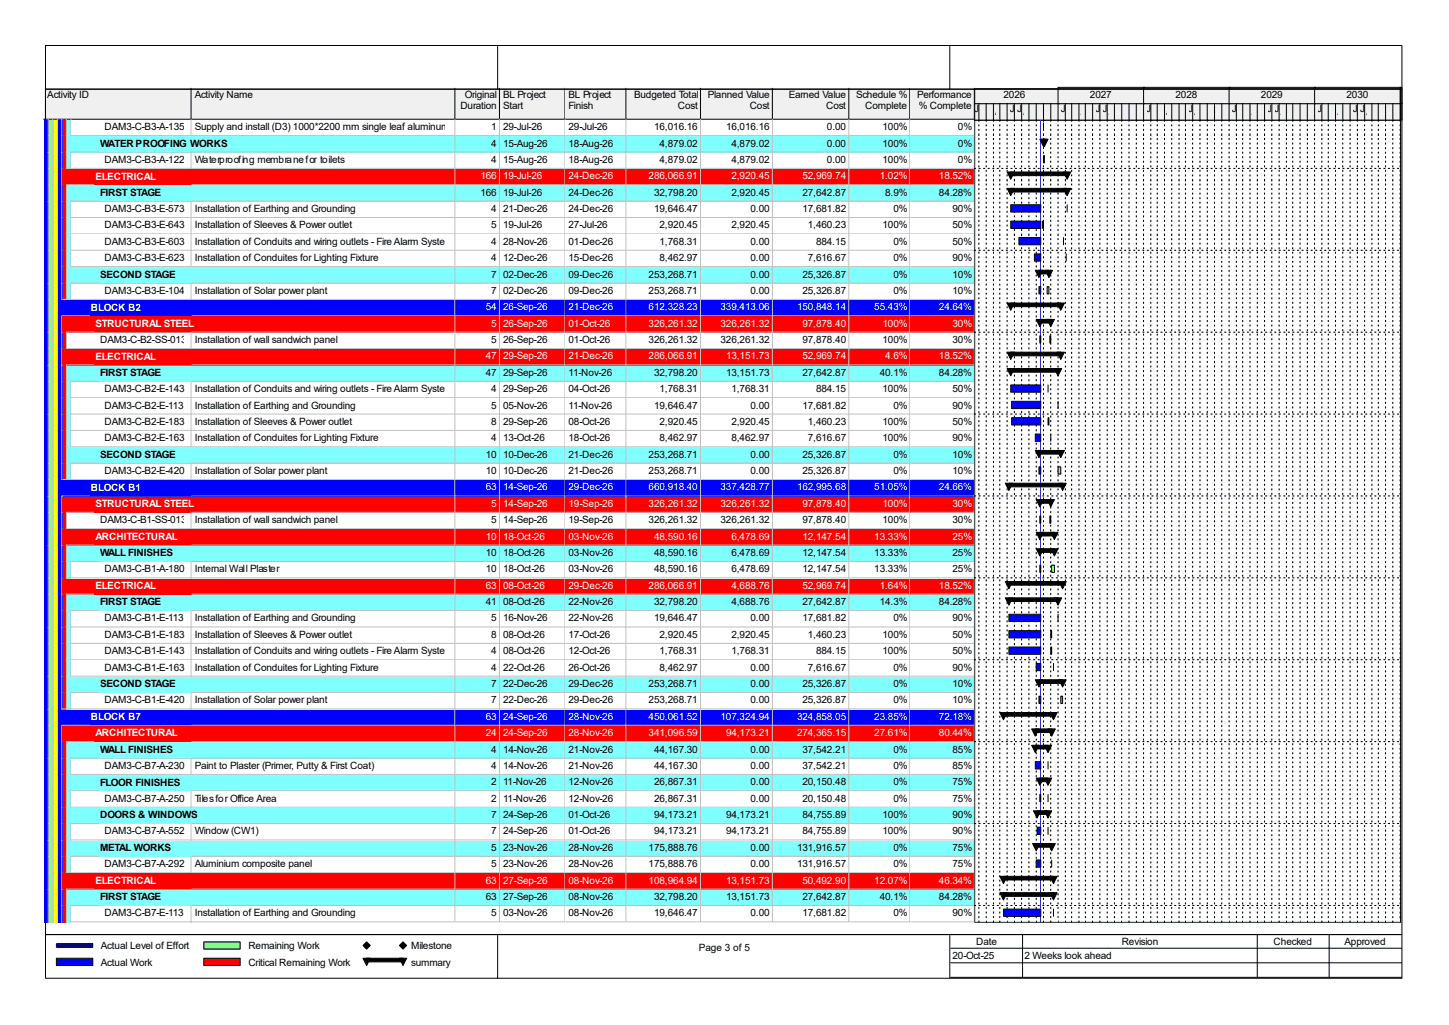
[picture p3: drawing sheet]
<svg xmlns="http://www.w3.org/2000/svg" width="420mm" height="297mm" viewBox="0 0 420 297" stroke-linecap="round" stroke-linejoin="round" font-family="sans-serif">
<defs><g id="words">
<g font-size="2.9">
<text x="13.7" y="28.4">Activity ID</text>
<text x="56.4" y="28.4">Activity Name</text>
<text x="134.7" y="28.4">Original</text>
<text x="145.8" y="28.4">BL Project</text>
<text x="164.8" y="28.4">BL Project</text>
<text x="183.8" y="28.4">Budgeted Total</text>
<text x="205.1" y="28.4">Planned Value</text>
<text x="228.6" y="28.4">Earned Value</text>
<text x="248.1" y="28.4">Schedule %</text>
<text x="265.8" y="28.4">Performance</text>
<text x="290.9" y="28.4">2026</text>
<text x="315.9" y="28.4">2027</text>
<text x="340.7" y="28.4">2028</text>
<text x="365.5" y="28.4">2029</text>
<text x="390.3" y="28.4">2030</text>
<text x="133.4" y="31.6">Duration</text>
<text x="145.8" y="31.6">Start</text>
<text x="164.8" y="31.6">Finish</text>
<text x="196.5" y="31.6">Cost</text>
<text x="217.3" y="31.6">Cost</text>
<text x="239.4" y="31.6">Cost</text>
<text x="250.8" y="31.6">Complete</text>
<text x="266.3" y="31.6">% Complete</text>
<text x="282.4" y="32.4">J</text>
<text x="288.5" y="33.2">A</text>
<text x="292.7" y="32.4">J</text>
<text x="294.8" y="32.4">J</text>
<text x="296.7" y="33.2">A</text>
<text x="307.5" y="32.4">J</text>
<text x="313.3" y="33.2">A</text>
<text x="317.5" y="32.4">J</text>
<text x="319.6" y="32.4">J</text>
<text x="321.4" y="33.2">A</text>
<text x="332.2" y="32.4">J</text>
<text x="338" y="33.2">A</text>
<text x="344.4" y="32.4">J</text>
<text x="346.2" y="33.2">A</text>
<text x="357" y="32.4">J</text>
<text x="362.8" y="33.2">A</text>
<text x="367.3" y="32.4">J</text>
<text x="369.4" y="32.4">J</text>
<text x="371.3" y="33.2">A</text>
<text x="381.8" y="32.4">J</text>
<text x="387.6" y="33.2">A</text>
<text x="392.1" y="32.4">J</text>
<text x="394.2" y="32.4">J</text>
<text x="396.1" y="33.2">A</text>
<text x="30.3" y="37.7">DAM3-C-B3-A-1350</text>
<text x="56.4" y="37.7">Supply and install (D3) 1000*2200 mm single leaf aluminum door with door</text>
<text x="142.4" y="37.7">1</text>
<text x="145.8" y="37.7">29-Jul-26</text>
<text x="164.8" y="37.7">29-Jul-26</text>
<text x="189.6" y="37.7">16,016.16</text>
<text x="210.4" y="37.7">16,016.16</text>
<text x="239.7" y="37.7">0.00</text>
<text x="255.8" y="37.7">100%</text>
<text x="277.7" y="37.7">0%</text>
<text x="29" y="42.5">WATER PROOFING WORKS</text>
<text x="30.3" y="47.2">DAM3-C-B3-A-1220</text>
<text x="56.4" y="47.2">Waterproofing membrane for toilets</text>
<text x="142.4" y="42.5">4</text>
<text x="142.4" y="47.2">4</text>
<text x="145.8" y="42.5">15-Aug-26</text>
<text x="145.8" y="47.2">15-Aug-26</text>
<text x="164.8" y="42.5">18-Aug-26</text>
<text x="164.8" y="47.2">18-Aug-26</text>
<text x="191.2" y="42.5">4,879.02</text>
<text x="191.2" y="47.2">4,879.02</text>
<text x="212" y="42.5">4,879.02</text>
<text x="212" y="47.2">4,879.02</text>
<text x="239.7" y="42.5">0.00</text>
<text x="239.7" y="47.2">0.00</text>
<text x="255.8" y="42.5">100%</text>
<text x="255.8" y="47.2">100%</text>
<text x="277.7" y="42.5">0%</text>
<text x="277.7" y="47.2">0%</text>
<text x="29" y="56.8">FIRST STAGE</text>
<text x="139.2" y="56.7">166</text>
<text x="145.8" y="56.7">19-Jul-26</text>
<text x="164.8" y="56.7">24-Dec-26</text>
<text x="189.6" y="56.7">32,798.20</text>
<text x="212" y="56.7">2,920.45</text>
<text x="232.6" y="56.7">27,642.87</text>
<text x="256.6" y="56.7">8.9%</text>
<text x="272.1" y="56.7">84.28%</text>
<text x="30.3" y="61.4">DAM3-C-B3-E-573</text>
<text x="56.4" y="61.4">Installation of Earthing and Grounding</text>
<text x="142.4" y="61.4">4</text>
<text x="145.8" y="61.4">21-Dec-26</text>
<text x="164.8" y="61.4">24-Dec-26</text>
<text x="189.6" y="61.4">19,646.47</text>
<text x="217.6" y="61.4">0.00</text>
<text x="232.6" y="61.4">17,681.82</text>
<text x="259" y="61.4">0%</text>
<text x="276.1" y="61.4">90%</text>
<text x="30.3" y="66.2">DAM3-C-B3-E-643</text>
<text x="30.3" y="70.9">DAM3-C-B3-E-603</text>
<text x="56.4" y="66.2">Installation of Sleeves &amp; Power outlet</text>
<text x="56.4" y="70.9">Installation of Conduits and wiring outlets - Fire Alarm System</text>
<text x="142.4" y="66.2">5</text>
<text x="142.4" y="70.9">4</text>
<text x="145.8" y="66.2">19-Jul-26</text>
<text x="145.8" y="70.9">28-Nov-26</text>
<text x="164.8" y="66.2">27-Jul-26</text>
<text x="164.8" y="70.9">01-Dec-26</text>
<text x="191.2" y="66.2">2,920.45</text>
<text x="191.2" y="70.9">1,768.31</text>
<text x="212" y="66.2">2,920.45</text>
<text x="217.6" y="70.9">0.00</text>
<text x="234.1" y="66.2">1,460.23</text>
<text x="236.5" y="70.9">884.15</text>
<text x="255.8" y="66.2">100%</text>
<text x="259" y="70.9">0%</text>
<text x="276.1" y="66.2">50%</text>
<text x="276.1" y="70.9">50%</text>
<text x="30.3" y="75.6">DAM3-C-B3-E-623</text>
<text x="56.4" y="75.6">Installation of Conduites for Lighting Fixture</text>
<text x="142.4" y="75.6">4</text>
<text x="145.8" y="75.6">12-Dec-26</text>
<text x="164.8" y="75.6">15-Dec-26</text>
<text x="191.2" y="75.6">8,462.97</text>
<text x="217.6" y="75.6">0.00</text>
<text x="234.1" y="75.6">7,616.67</text>
<text x="259" y="75.6">0%</text>
<text x="276.1" y="75.6">90%</text>
<text x="29" y="80.5">SECOND STAGE</text>
<text x="142.4" y="80.4">7</text>
<text x="145.8" y="80.4">02-Dec-26</text>
<text x="164.8" y="80.4">09-Dec-26</text>
<text x="188" y="80.4">253,268.71</text>
<text x="217.6" y="80.4">0.00</text>
<text x="232.6" y="80.4">25,326.87</text>
<text x="259" y="80.4">0%</text>
<text x="276.1" y="80.4">10%</text>
<text x="30.3" y="85.2">DAM3-C-B3-E-1040</text>
<text x="56.4" y="85.2">Installation of Solar power plant</text>
<text x="142.4" y="85.2">7</text>
<text x="145.8" y="85.2">02-Dec-26</text>
<text x="164.8" y="85.2">09-Dec-26</text>
<text x="188" y="85.2">253,268.71</text>
<text x="217.6" y="85.2">0.00</text>
<text x="232.6" y="85.2">25,326.87</text>
<text x="259" y="85.2">0%</text>
<text x="276.1" y="85.2">10%</text>
<text x="29" y="99.4">DAM3-C-B2-SS-0130</text>
<text x="56.4" y="99.4">Installation of wall sandwich panel</text>
<text x="142.4" y="99.4">5</text>
<text x="145.8" y="99.4">26-Sep-26</text>
<text x="164.8" y="99.4">01-Oct-26</text>
<text x="188" y="99.4">326,261.32</text>
<text x="208.8" y="99.4">326,261.32</text>
<text x="232.6" y="99.4">97,878.40</text>
<text x="255.8" y="99.4">100%</text>
<text x="276.1" y="99.4">30%</text>
<text x="29" y="109">FIRST STAGE</text>
<text x="30.3" y="113.6">DAM3-C-B2-E-143</text>
<text x="56.4" y="113.6">Installation of Conduits and wiring outlets - Fire Alarm System</text>
<text x="140.8" y="108.9">47</text>
<text x="142.4" y="113.6">4</text>
<text x="145.8" y="108.9">29-Sep-26</text>
<text x="145.8" y="113.6">29-Sep-26</text>
<text x="164.8" y="108.9">11-Nov-26</text>
<text x="164.8" y="113.6">04-Oct-26</text>
<text x="189.6" y="108.9">32,798.20</text>
<text x="191.2" y="113.6">1,768.31</text>
<text x="210.4" y="108.9">13,151.73</text>
<text x="212" y="113.6">1,768.31</text>
<text x="232.6" y="108.9">27,642.87</text>
<text x="236.5" y="113.6">884.15</text>
<text x="255" y="108.9">40.1%</text>
<text x="255.8" y="113.6">100%</text>
<text x="272.1" y="108.9">84.28%</text>
<text x="276.1" y="113.6">50%</text>
<text x="30.3" y="118.4">DAM3-C-B2-E-113</text>
<text x="56.4" y="118.4">Installation of Earthing and Grounding</text>
<text x="142.4" y="118.4">5</text>
<text x="145.8" y="118.4">05-Nov-26</text>
<text x="164.8" y="118.4">11-Nov-26</text>
<text x="189.6" y="118.4">19,646.47</text>
<text x="217.6" y="118.4">0.00</text>
<text x="232.6" y="118.4">17,681.82</text>
<text x="259" y="118.4">0%</text>
<text x="276.1" y="118.4">90%</text>
<text x="30.3" y="123.1">DAM3-C-B2-E-183</text>
<text x="56.4" y="123.1">Installation of Sleeves &amp; Power outlet</text>
<text x="142.4" y="123.1">8</text>
<text x="145.8" y="123.1">29-Sep-26</text>
<text x="164.8" y="123.1">08-Oct-26</text>
<text x="191.2" y="123.1">2,920.45</text>
<text x="212" y="123.1">2,920.45</text>
<text x="234.1" y="123.1">1,460.23</text>
<text x="255.8" y="123.1">100%</text>
<text x="276.1" y="123.1">50%</text>
<text x="30.3" y="127.9">DAM3-C-B2-E-163</text>
<text x="56.4" y="127.9">Installation of Conduites for Lighting Fixture</text>
<text x="142.4" y="127.9">4</text>
<text x="145.8" y="127.9">13-Oct-26</text>
<text x="164.8" y="127.9">18-Oct-26</text>
<text x="191.2" y="127.9">8,462.97</text>
<text x="212" y="127.9">8,462.97</text>
<text x="234.1" y="127.9">7,616.67</text>
<text x="255.8" y="127.9">100%</text>
<text x="276.1" y="127.9">90%</text>
<text x="29" y="132.7">SECOND STAGE</text>
<text x="30.3" y="137.4">DAM3-C-B2-E-420</text>
<text x="56.4" y="137.4">Installation of Solar power plant</text>
<text x="140.8" y="132.6">10</text>
<text x="140.8" y="137.4">10</text>
<text x="145.8" y="132.6">10-Dec-26</text>
<text x="145.8" y="137.4">10-Dec-26</text>
<text x="164.8" y="132.6">21-Dec-26</text>
<text x="164.8" y="137.4">21-Dec-26</text>
<text x="188" y="132.6">253,268.71</text>
<text x="188" y="137.4">253,268.71</text>
<text x="217.6" y="132.6">0.00</text>
<text x="217.6" y="137.4">0.00</text>
<text x="232.6" y="132.6">25,326.87</text>
<text x="232.6" y="137.4">25,326.87</text>
<text x="259" y="132.6">0%</text>
<text x="259" y="137.4">0%</text>
<text x="276.1" y="132.6">10%</text>
<text x="276.1" y="137.4">10%</text>
<text x="29" y="151.6">DAM3-C-B1-SS-0130</text>
<text x="56.4" y="151.6">Installation of wall sandwich panel</text>
<text x="142.4" y="151.6">5</text>
<text x="145.8" y="151.6">14-Sep-26</text>
<text x="164.8" y="151.6">19-Sep-26</text>
<text x="188" y="151.6">326,261.32</text>
<text x="208.8" y="151.6">326,261.32</text>
<text x="232.6" y="151.6">97,878.40</text>
<text x="255.8" y="151.6">100%</text>
<text x="276.1" y="151.6">30%</text>
<text x="29" y="161.2">WALL FINISHES</text>
<text x="140.8" y="161.1">10</text>
<text x="145.8" y="161.1">18-Oct-26</text>
<text x="164.8" y="161.1">03-Nov-26</text>
<text x="189.6" y="161.1">48,590.16</text>
<text x="212" y="161.1">6,478.69</text>
<text x="232.6" y="161.1">12,147.54</text>
<text x="253.4" y="161.1">13.33%</text>
<text x="276.1" y="161.1">25%</text>
<text x="30.3" y="165.9">DAM3-C-B1-A-180</text>
<text x="56.4" y="165.9">Internal Wall Plaster</text>
<text x="140.8" y="165.9">10</text>
<text x="145.8" y="165.9">18-Oct-26</text>
<text x="164.8" y="165.9">03-Nov-26</text>
<text x="189.6" y="165.9">48,590.16</text>
<text x="212" y="165.9">6,478.69</text>
<text x="232.6" y="165.9">12,147.54</text>
<text x="253.4" y="165.9">13.33%</text>
<text x="276.1" y="165.9">25%</text>
<text x="29" y="175.4">FIRST STAGE</text>
<text x="140.8" y="175.3">41</text>
<text x="145.8" y="175.3">08-Oct-26</text>
<text x="164.8" y="175.3">22-Nov-26</text>
<text x="189.6" y="175.3">32,798.20</text>
<text x="212" y="175.3">4,688.76</text>
<text x="232.6" y="175.3">27,642.87</text>
<text x="255" y="175.3">14.3%</text>
<text x="272.1" y="175.3">84.28%</text>
<text x="30.3" y="180.1">DAM3-C-B1-E-113</text>
<text x="30.3" y="184.8">DAM3-C-B1-E-183</text>
<text x="56.4" y="180.1">Installation of Earthing and Grounding</text>
<text x="56.4" y="184.8">Installation of Sleeves &amp; Power outlet</text>
<text x="142.4" y="180.1">5</text>
<text x="142.4" y="184.8">8</text>
<text x="145.8" y="180.1">16-Nov-26</text>
<text x="145.8" y="184.8">08-Oct-26</text>
<text x="164.8" y="180.1">22-Nov-26</text>
<text x="164.8" y="184.8">17-Oct-26</text>
<text x="189.6" y="180.1">19,646.47</text>
<text x="191.2" y="184.8">2,920.45</text>
<text x="212" y="184.8">2,920.45</text>
<text x="217.6" y="180.1">0.00</text>
<text x="232.6" y="180.1">17,681.82</text>
<text x="234.1" y="184.8">1,460.23</text>
<text x="255.8" y="184.8">100%</text>
<text x="259" y="180.1">0%</text>
<text x="276.1" y="180.1">90%</text>
<text x="276.1" y="184.8">50%</text>
<text x="30.3" y="189.6">DAM3-C-B1-E-143</text>
<text x="56.4" y="189.6">Installation of Conduits and wiring outlets - Fire Alarm System</text>
<text x="142.4" y="189.6">4</text>
<text x="145.8" y="189.6">08-Oct-26</text>
<text x="164.8" y="189.6">12-Oct-26</text>
<text x="191.2" y="189.6">1,768.31</text>
<text x="212" y="189.6">1,768.31</text>
<text x="236.5" y="189.6">884.15</text>
<text x="255.8" y="189.6">100%</text>
<text x="276.1" y="189.6">50%</text>
<text x="30.3" y="194.3">DAM3-C-B1-E-163</text>
<text x="56.4" y="194.3">Installation of Conduites for Lighting Fixture</text>
<text x="142.4" y="194.3">4</text>
<text x="145.8" y="194.3">22-Oct-26</text>
<text x="164.8" y="194.3">26-Oct-26</text>
<text x="191.2" y="194.3">8,462.97</text>
<text x="217.6" y="194.3">0.00</text>
<text x="234.1" y="194.3">7,616.67</text>
<text x="259" y="194.3">0%</text>
<text x="276.1" y="194.3">90%</text>
<text x="29" y="199.2">SECOND STAGE</text>
<text x="30.3" y="203.8">DAM3-C-B1-E-420</text>
<text x="56.4" y="203.8">Installation of Solar power plant</text>
<text x="142.4" y="199.1">7</text>
<text x="142.4" y="203.8">7</text>
<text x="145.8" y="199.1">22-Dec-26</text>
<text x="145.8" y="203.8">22-Dec-26</text>
<text x="164.8" y="199.1">29-Dec-26</text>
<text x="164.8" y="203.8">29-Dec-26</text>
<text x="188" y="199.1">253,268.71</text>
<text x="188" y="203.8">253,268.71</text>
<text x="217.6" y="199.1">0.00</text>
<text x="217.6" y="203.8">0.00</text>
<text x="232.6" y="199.1">25,326.87</text>
<text x="232.6" y="203.8">25,326.87</text>
<text x="259" y="199.1">0%</text>
<text x="259" y="203.8">0%</text>
<text x="276.1" y="199.1">10%</text>
<text x="276.1" y="203.8">10%</text>
<text x="29" y="218.1">WALL FINISHES</text>
<text x="142.4" y="218.1">4</text>
<text x="145.8" y="218.1">14-Nov-26</text>
<text x="164.8" y="218.1">21-Nov-26</text>
<text x="189.6" y="218.1">44,167.30</text>
<text x="217.6" y="218.1">0.00</text>
<text x="232.6" y="218.1">37,542.21</text>
<text x="259" y="218.1">0%</text>
<text x="276.1" y="218.1">85%</text>
<text x="29" y="227.6">FLOOR FINISHES</text>
<text x="30.3" y="222.8">DAM3-C-B7-A-230</text>
<text x="56.4" y="222.8">Paint to Plaster (Primer, Putty &amp; First Coat)</text>
<text x="142.4" y="222.8">4</text>
<text x="142.4" y="227.5">2</text>
<text x="145.8" y="222.8">14-Nov-26</text>
<text x="145.8" y="227.5">11-Nov-26</text>
<text x="164.8" y="222.8">21-Nov-26</text>
<text x="164.8" y="227.5">12-Nov-26</text>
<text x="189.6" y="222.8">44,167.30</text>
<text x="189.6" y="227.5">26,867.31</text>
<text x="217.6" y="222.8">0.00</text>
<text x="217.6" y="227.5">0.00</text>
<text x="232.6" y="222.8">37,542.21</text>
<text x="232.6" y="227.5">20,150.48</text>
<text x="259" y="222.8">0%</text>
<text x="259" y="227.5">0%</text>
<text x="276.1" y="222.8">85%</text>
<text x="276.1" y="227.5">75%</text>
<text x="30.3" y="232.3">DAM3-C-B7-A-250</text>
<text x="56.4" y="232.3">Tiles for Office Area</text>
<text x="142.4" y="232.3">2</text>
<text x="145.8" y="232.3">11-Nov-26</text>
<text x="164.8" y="232.3">12-Nov-26</text>
<text x="189.6" y="232.3">26,867.31</text>
<text x="217.6" y="232.3">0.00</text>
<text x="232.6" y="232.3">20,150.48</text>
<text x="259" y="232.3">0%</text>
<text x="276.1" y="232.3">75%</text>
<text x="29" y="237.2">DOORS &amp; WINDOWS</text>
<text x="142.4" y="237.1">7</text>
<text x="145.8" y="237.1">24-Sep-26</text>
<text x="164.8" y="237.1">01-Oct-26</text>
<text x="189.6" y="237.1">94,173.21</text>
<text x="210.4" y="237.1">94,173.21</text>
<text x="232.6" y="237.1">84,755.89</text>
<text x="255.8" y="237.1">100%</text>
<text x="276.1" y="237.1">90%</text>
<text x="30.3" y="241.8">DAM3-C-B7-A-552</text>
<text x="56.4" y="241.8">Window (CW1)</text>
<text x="142.4" y="241.8">7</text>
<text x="145.8" y="241.8">24-Sep-26</text>
<text x="164.8" y="241.8">01-Oct-26</text>
<text x="189.6" y="241.8">94,173.21</text>
<text x="210.4" y="241.8">94,173.21</text>
<text x="232.6" y="241.8">84,755.89</text>
<text x="255.8" y="241.8">100%</text>
<text x="276.1" y="241.8">90%</text>
<text x="29" y="246.6">METAL WORKS</text>
<text x="30.3" y="251.3">DAM3-C-B7-A-292</text>
<text x="56.4" y="251.3">Aluminium composite panel</text>
<text x="142.4" y="246.5">5</text>
<text x="142.4" y="251.3">5</text>
<text x="145.8" y="246.5">23-Nov-26</text>
<text x="145.8" y="251.3">23-Nov-26</text>
<text x="164.8" y="246.5">28-Nov-26</text>
<text x="164.8" y="251.3">28-Nov-26</text>
<text x="188" y="246.5">175,888.76</text>
<text x="188" y="251.3">175,888.76</text>
<text x="217.6" y="246.5">0.00</text>
<text x="217.6" y="251.3">0.00</text>
<text x="231" y="246.5">131,916.57</text>
<text x="231" y="251.3">131,916.57</text>
<text x="259" y="246.5">0%</text>
<text x="259" y="251.3">0%</text>
<text x="276.1" y="246.5">75%</text>
<text x="276.1" y="251.3">75%</text>
<text x="29" y="260.9">FIRST STAGE</text>
<text x="140.8" y="260.8">63</text>
<text x="145.8" y="260.8">27-Sep-26</text>
<text x="164.8" y="260.8">08-Nov-26</text>
<text x="189.6" y="260.8">32,798.20</text>
<text x="210.4" y="260.8">13,151.73</text>
<text x="232.6" y="260.8">27,642.87</text>
<text x="255" y="260.8">40.1%</text>
<text x="272.1" y="260.8">84.28%</text>
<text x="30.3" y="265.5">DAM3-C-B7-E-113</text>
<text x="56.4" y="265.5">Installation of Earthing and Grounding</text>
<text x="142.4" y="265.5">5</text>
<text x="145.8" y="265.5">03-Nov-26</text>
<text x="164.8" y="265.5">08-Nov-26</text>
<text x="189.6" y="265.5">19,646.47</text>
<text x="217.6" y="265.5">0.00</text>
<text x="232.6" y="265.5">17,681.82</text>
<text x="259" y="265.5">0%</text>
<text x="276.1" y="265.5">90%</text>
<text x="29.3" y="275">Actual Level of Effort</text>
<text x="72" y="275">Remaining Work</text>
<text x="119.2" y="275">Milestone</text>
<text x="202.5" y="275.5">Page 3 of 5</text>
<text x="283" y="273.7">Date</text>
<text x="325.1" y="273.7">Revision</text>
<text x="369.1" y="273.7">Checked</text>
<text x="389.7" y="273.7">Approved</text>
<text x="29.3" y="279.8">Actual Work</text>
<text x="72" y="279.8">Critical Remaining Work</text>
<text x="119.2" y="279.8">summary</text>
<text x="276.1" y="277.9">20-Oct-25</text>
<text x="296.9" y="277.9">2 Weeks look ahead</text>
</g>
<g font-size="2.9" fill="#fff">
<text x="27.7" y="52">ELECTRICAL</text>
<text x="139.2" y="51.9">166</text>
<text x="145.8" y="51.9">19-Jul-26</text>
<text x="164.8" y="51.9">24-Dec-26</text>
<text x="188" y="51.9">286,066.91</text>
<text x="212" y="51.9">2,920.45</text>
<text x="232.6" y="51.9">52,969.74</text>
<text x="255" y="51.9">1.02%</text>
<text x="272.1" y="51.9">18.52%</text>
<text x="140.8" y="89.9">54</text>
<text x="145.8" y="89.9">26-Sep-26</text>
<text x="164.8" y="89.9">21-Dec-26</text>
<text x="188" y="89.9">612,328.23</text>
<text x="208.8" y="89.9">339,413.06</text>
<text x="231" y="89.9">150,848.14</text>
<text x="253.4" y="89.9">55.43%</text>
<text x="272.1" y="89.9">24.64%</text>
<text x="26.4" y="90">BLOCK B2</text>
<text x="27.7" y="94.7">STRUCTURAL STEEL</text>
<text x="142.4" y="94.7">5</text>
<text x="145.8" y="94.7">26-Sep-26</text>
<text x="164.8" y="94.7">01-Oct-26</text>
<text x="188" y="94.7">326,261.32</text>
<text x="208.8" y="94.7">326,261.32</text>
<text x="232.6" y="94.7">97,878.40</text>
<text x="255.8" y="94.7">100%</text>
<text x="276.1" y="94.7">30%</text>
<text x="27.7" y="104.2">ELECTRICAL</text>
<text x="140.8" y="104.1">47</text>
<text x="145.8" y="104.1">29-Sep-26</text>
<text x="164.8" y="104.1">21-Dec-26</text>
<text x="188" y="104.1">286,066.91</text>
<text x="210.4" y="104.1">13,151.73</text>
<text x="232.6" y="104.1">52,969.74</text>
<text x="256.6" y="104.1">4.6%</text>
<text x="272.1" y="104.1">18.52%</text>
<text x="26.4" y="142.2">BLOCK B1</text>
<text x="140.8" y="142.1">63</text>
<text x="145.8" y="142.1">14-Sep-26</text>
<text x="164.8" y="142.1">29-Dec-26</text>
<text x="188" y="142.1">660,918.40</text>
<text x="208.8" y="142.1">337,428.77</text>
<text x="231" y="142.1">162,995.68</text>
<text x="253.4" y="142.1">51.05%</text>
<text x="272.1" y="142.1">24.66%</text>
<text x="27.7" y="146.9">STRUCTURAL STEEL</text>
<text x="142.4" y="146.9">5</text>
<text x="145.8" y="146.9">14-Sep-26</text>
<text x="164.8" y="146.9">19-Sep-26</text>
<text x="188" y="146.9">326,261.32</text>
<text x="208.8" y="146.9">326,261.32</text>
<text x="232.6" y="146.9">97,878.40</text>
<text x="255.8" y="146.9">100%</text>
<text x="276.1" y="146.9">30%</text>
<text x="27.7" y="156.4">ARCHITECTURAL</text>
<text x="140.8" y="156.3">10</text>
<text x="145.8" y="156.3">18-Oct-26</text>
<text x="164.8" y="156.3">03-Nov-26</text>
<text x="189.6" y="156.3">48,590.16</text>
<text x="212" y="156.3">6,478.69</text>
<text x="232.6" y="156.3">12,147.54</text>
<text x="253.4" y="156.3">13.33%</text>
<text x="276.1" y="156.3">25%</text>
<text x="27.7" y="170.7">ELECTRICAL</text>
<text x="140.8" y="170.6">63</text>
<text x="145.8" y="170.6">08-Oct-26</text>
<text x="164.8" y="170.6">29-Dec-26</text>
<text x="188" y="170.6">286,066.91</text>
<text x="212" y="170.6">4,688.76</text>
<text x="232.6" y="170.6">52,969.74</text>
<text x="255" y="170.6">1.64%</text>
<text x="272.1" y="170.6">18.52%</text>
<text x="26.4" y="208.7">BLOCK B7</text>
<text x="140.8" y="208.6">63</text>
<text x="145.8" y="208.6">24-Sep-26</text>
<text x="164.8" y="208.6">28-Nov-26</text>
<text x="188" y="208.6">450,061.52</text>
<text x="208.8" y="208.6">107,324.94</text>
<text x="231" y="208.6">324,858.05</text>
<text x="253.4" y="208.6">23.85%</text>
<text x="272.1" y="208.6">72.18%</text>
<text x="27.7" y="213.4">ARCHITECTURAL</text>
<text x="140.8" y="213.3">24</text>
<text x="145.8" y="213.3">24-Sep-26</text>
<text x="164.8" y="213.3">28-Nov-26</text>
<text x="188" y="213.3">341,096.59</text>
<text x="210.4" y="213.3">94,173.21</text>
<text x="231" y="213.3">274,365.15</text>
<text x="253.4" y="213.3">27.61%</text>
<text x="272.1" y="213.3">80.44%</text>
<text x="27.7" y="256.1">ELECTRICAL</text>
<text x="140.8" y="256">63</text>
<text x="145.8" y="256">27-Sep-26</text>
<text x="164.8" y="256">08-Nov-26</text>
<text x="188" y="256">108,964.94</text>
<text x="210.4" y="256">13,151.73</text>
<text x="232.6" y="256">50,492.90</text>
<text x="253.4" y="256">12.07%</text>
<text x="272.1" y="256">46.34%</text>
</g>
</g></defs>
<path d="M12.9 25.6h42.7v9.2h-42.7z" fill="#f0f0f0"/>
<path d="M55.4 25.6v8.9h-42.7" fill="none" stroke="#000" stroke-width=".29"/>
<path d="M55.6 25.6h76.5v9.2h-76.5z" fill="#f0f0f0"/>
<path d="M131.8 25.6v8.9h-76.4" fill="none" stroke="#000" stroke-width=".29"/>
<path d="M132.1 25.6h12.9v9.2h-12.9z" fill="#f0f0f0"/>
<path d="M144.8 25.6v8.9h-13" fill="none" stroke="#000" stroke-width=".29"/>
<path d="M145 25.6h19v9.2h-19z" fill="#f0f0f0"/>
<path d="M163.8 25.6v8.9h-19" fill="none" stroke="#000" stroke-width=".29"/>
<path d="M164 25.6h17.7v9.2h-17.7z" fill="#f0f0f0"/>
<path d="M181.4 25.6v8.9h-17.6" fill="none" stroke="#000" stroke-width=".29"/>
<path d="M181.7 25.6h21.6v9.2h-21.6z" fill="#f0f0f0"/>
<path d="M203 25.6v8.9h-21.6" fill="none" stroke="#000" stroke-width=".29"/>
<path d="M203.3 25.6h20.9v9.2h-20.9z" fill="#f0f0f0"/>
<path d="M223.9 25.6v8.9h-20.9" fill="none" stroke="#000" stroke-width=".29"/>
<path d="M224.2 25.6h22.1v9.2h-22.1z" fill="#f0f0f0"/>
<path d="M246 25.6v8.9h-22.1" fill="none" stroke="#000" stroke-width=".29"/>
<path d="M246.3 25.6h17.6v9.2h-17.6z" fill="#f0f0f0"/>
<path d="M263.7 25.6v8.9h-17.7" fill="none" stroke="#000" stroke-width=".29"/>
<path d="M263.9 25.6h18.8v9.2h-18.8z" fill="#f0f0f0"/>
<path d="M282.4 25.6v8.9h-18.7" fill="none" stroke="#000" stroke-width=".29"/>
<path d="M12.9 34.8h1.3v4.7h-1.3z" fill="#00f"/>
<path d="M14 34.5v5.1" fill="none" stroke="#c0c0c0" stroke-width=".29"/>
<path d="M14.2 34.8h1.4v4.7h-1.4z" fill="#80ff80"/>
<path d="M15.3 34.5v5.1" fill="none" stroke="#c0c0c0" stroke-width=".29"/>
<path d="M15.6 34.8h1.3v4.7h-1.3z" fill="#ff0"/>
<path d="M16.6 34.5v5.1" fill="none" stroke="#c0c0c0" stroke-width=".29"/>
<path d="M16.9 34.8h1.3v4.7h-1.3z" fill="#00f"/>
<path d="M17.9 34.5v5.1" fill="none" stroke="#c0c0c0" stroke-width=".29"/>
<path d="M18.2 34.8h1.3v4.7h-1.3z" fill="#f00"/>
<path d="M19.2 34.5v5.1" fill="none" stroke="#c0c0c0" stroke-width=".29"/>
<path d="M19.5 34.8h1.3v4.7h-1.3z" fill="#80ffff"/>
<path d="M20.6 34.5v5.1" fill="none" stroke="#c0c0c0" stroke-width=".29"/>
<path d="M20.8 34.8h34.8v4.7h-34.8z" fill="#fff"/>
<path d="M20.6 39.3h35M55.4 34.5v5.1" fill="none" stroke="#c0c0c0" stroke-width=".29"/>
<g fill="#fff">
<path d="M55.6 34.8h76.5v4.7h-76.5z"/>
<path d="M56.2 35.1h75.1v4.2h-75.1z"/>
</g>
<path d="M131.8 34.5v4.8h-76.2" fill="none" stroke="#c0c0c0" stroke-width=".29"/>
<g fill="#fff">
<path d="M132.1 34.8h12.9v4.7h-12.9z"/>
<path d="M132.6 35.1h11.6v4.2h-11.6z"/>
</g>
<path d="M144.8 34.5v4.8h-12.7" fill="none" stroke="#c0c0c0" stroke-width=".29"/>
<g fill="#fff">
<path d="M145 34.8h19v4.7h-19z"/>
<path d="M145.5 35.1h17.7v4.2h-17.7z"/>
</g>
<path d="M163.8 34.5v4.8h-18.8" fill="none" stroke="#c0c0c0" stroke-width=".29"/>
<g fill="#fff">
<path d="M164 34.8h17.7v4.7h-17.7z"/>
<path d="M164.5 35.1h16.4v4.2h-16.4z"/>
</g>
<path d="M181.4 34.5v4.8h-17.4" fill="none" stroke="#c0c0c0" stroke-width=".29"/>
<g fill="#fff">
<path d="M181.7 34.8h21.6v4.7h-21.6z"/>
<path d="M182.2 35.1h20.3v4.2h-20.3z"/>
</g>
<path d="M203 34.5v4.8h-21.3" fill="none" stroke="#c0c0c0" stroke-width=".29"/>
<g fill="#fff">
<path d="M203.3 34.8h20.9v4.7h-20.9z"/>
<path d="M203.8 35.1h19.6v4.2h-19.6z"/>
</g>
<path d="M223.9 34.5v4.8h-20.6" fill="none" stroke="#c0c0c0" stroke-width=".29"/>
<g fill="#fff">
<path d="M224.2 34.8h22.1v4.7h-22.1z"/>
<path d="M224.7 35.1h20.8v4.2h-20.8z"/>
</g>
<path d="M246 34.5v4.8h-21.9" fill="none" stroke="#c0c0c0" stroke-width=".29"/>
<g fill="#fff">
<path d="M246.3 34.8h17.6v4.7h-17.6z"/>
<path d="M246.8 35.1h16.3v4.2h-16.3z"/>
</g>
<path d="M263.7 34.5v4.8h-17.4" fill="none" stroke="#c0c0c0" stroke-width=".29"/>
<g fill="#fff">
<path d="M263.9 34.8h18.8v4.7h-18.8z"/>
<path d="M264.5 35.1h17.4v4.2h-17.4z"/>
</g>
<path d="M282.4 34.5v4.8h-18.4" fill="none" stroke="#c0c0c0" stroke-width=".29"/>
<path d="M12.9 39.5h1.3v4.8h-1.3z" fill="#00f"/>
<path d="M14 39.3v5" fill="none" stroke="#c0c0c0" stroke-width=".29"/>
<path d="M14.2 39.5h1.4v4.8h-1.4z" fill="#80ff80"/>
<path d="M15.3 39.3v5" fill="none" stroke="#c0c0c0" stroke-width=".29"/>
<path d="M15.6 39.5h1.3v4.8h-1.3z" fill="#ff0"/>
<path d="M16.6 39.3v5" fill="none" stroke="#c0c0c0" stroke-width=".29"/>
<path d="M16.9 39.5h1.3v4.8h-1.3z" fill="#00f"/>
<path d="M17.9 39.3v5" fill="none" stroke="#c0c0c0" stroke-width=".29"/>
<path d="M18.2 39.5h1.3v4.8h-1.3z" fill="#f00"/>
<path d="M19.2 39.3v5" fill="none" stroke="#c0c0c0" stroke-width=".29"/>
<path d="M19.5 39.5h36.1v4.8h-36.1z" fill="#80ffff"/>
<path d="M20.6 44h35" fill="none" stroke="#c0c0c0" stroke-width=".29"/>
<g fill="#80ffff">
<path d="M55.6 39.5h76.5v4.8h-76.5z"/>
<path d="M28.7 39.8h102.6v4.2h-102.6z"/>
</g>
<path d="M131.8 39.3v4.7h-76.2" fill="none" stroke="#c0c0c0" stroke-width=".29"/>
<g fill="#80ffff">
<path d="M132.1 39.5h12.9v4.8h-12.9z"/>
<path d="M132.6 39.8h11.6v4.2h-11.6z"/>
</g>
<path d="M144.8 39.3v4.7h-12.7" fill="none" stroke="#c0c0c0" stroke-width=".29"/>
<g fill="#80ffff">
<path d="M145 39.5h19v4.8h-19z"/>
<path d="M145.5 39.8h17.7v4.2h-17.7z"/>
</g>
<path d="M163.8 39.3v4.7h-18.8" fill="none" stroke="#c0c0c0" stroke-width=".29"/>
<g fill="#80ffff">
<path d="M164 39.5h17.7v4.8h-17.7z"/>
<path d="M164.5 39.8h16.4v4.2h-16.4z"/>
</g>
<path d="M181.4 39.3v4.7h-17.4" fill="none" stroke="#c0c0c0" stroke-width=".29"/>
<g fill="#80ffff">
<path d="M181.7 39.5h21.6v4.8h-21.6z"/>
<path d="M182.2 39.8h20.3v4.2h-20.3z"/>
</g>
<path d="M203 39.3v4.7h-21.3" fill="none" stroke="#c0c0c0" stroke-width=".29"/>
<g fill="#80ffff">
<path d="M203.3 39.5h20.9v4.8h-20.9z"/>
<path d="M203.8 39.8h19.6v4.2h-19.6z"/>
</g>
<path d="M223.9 39.3v4.7h-20.6" fill="none" stroke="#c0c0c0" stroke-width=".29"/>
<g fill="#80ffff">
<path d="M224.2 39.5h22.1v4.8h-22.1z"/>
<path d="M224.7 39.8h20.8v4.2h-20.8z"/>
</g>
<path d="M246 39.3v4.7h-21.9" fill="none" stroke="#c0c0c0" stroke-width=".29"/>
<g fill="#80ffff">
<path d="M246.3 39.5h17.6v4.8h-17.6z"/>
<path d="M246.8 39.8h16.3v4.2h-16.3z"/>
</g>
<path d="M263.7 39.3v4.7h-17.4" fill="none" stroke="#c0c0c0" stroke-width=".29"/>
<g fill="#80ffff">
<path d="M263.9 39.5h18.8v4.8h-18.8z"/>
<path d="M264.5 39.8h17.4v4.2h-17.4z"/>
</g>
<path d="M282.4 39.3v4.7h-18.4" fill="none" stroke="#c0c0c0" stroke-width=".29"/>
<path d="M12.9 44.3h1.3v4.8h-1.3z" fill="#00f"/>
<path d="M14 44v5" fill="none" stroke="#c0c0c0" stroke-width=".29"/>
<path d="M14.2 44.3h1.4v4.8h-1.4z" fill="#80ff80"/>
<path d="M15.3 44v5" fill="none" stroke="#c0c0c0" stroke-width=".29"/>
<path d="M15.6 44.3h1.3v4.8h-1.3z" fill="#ff0"/>
<path d="M16.6 44v5" fill="none" stroke="#c0c0c0" stroke-width=".29"/>
<path d="M16.9 44.3h1.3v4.8h-1.3z" fill="#00f"/>
<path d="M17.9 44v5" fill="none" stroke="#c0c0c0" stroke-width=".29"/>
<path d="M18.2 44.3h1.3v4.8h-1.3z" fill="#f00"/>
<path d="M19.2 44v5" fill="none" stroke="#c0c0c0" stroke-width=".29"/>
<path d="M19.5 44.3h1.3v4.8h-1.3z" fill="#80ffff"/>
<path d="M19.2 48.8h1.6M20.6 44v5" fill="none" stroke="#c0c0c0" stroke-width=".29"/>
<path d="M20.8 44.3h34.8v4.8h-34.8z" fill="#fff"/>
<path d="M20.6 48.8h35M55.4 44v5" fill="none" stroke="#c0c0c0" stroke-width=".29"/>
<g fill="#fff">
<path d="M55.6 44.3h76.5v4.8h-76.5z"/>
<path d="M56.2 44.6h75.1v4.2h-75.1z"/>
</g>
<path d="M131.8 44v4.8h-76.2" fill="none" stroke="#c0c0c0" stroke-width=".29"/>
<g fill="#fff">
<path d="M132.1 44.3h12.9v4.8h-12.9z"/>
<path d="M132.6 44.6h11.6v4.2h-11.6z"/>
</g>
<path d="M144.8 44v4.8h-12.7" fill="none" stroke="#c0c0c0" stroke-width=".29"/>
<g fill="#fff">
<path d="M145 44.3h19v4.8h-19z"/>
<path d="M145.5 44.6h17.7v4.2h-17.7z"/>
</g>
<path d="M163.8 44v4.8h-18.8" fill="none" stroke="#c0c0c0" stroke-width=".29"/>
<g fill="#fff">
<path d="M164 44.3h17.7v4.8h-17.7z"/>
<path d="M164.5 44.6h16.4v4.2h-16.4z"/>
</g>
<path d="M181.4 44v4.8h-17.4" fill="none" stroke="#c0c0c0" stroke-width=".29"/>
<g fill="#fff">
<path d="M181.7 44.3h21.6v4.8h-21.6z"/>
<path d="M182.2 44.6h20.3v4.2h-20.3z"/>
</g>
<path d="M203 44v4.8h-21.3" fill="none" stroke="#c0c0c0" stroke-width=".29"/>
<g fill="#fff">
<path d="M203.3 44.3h20.9v4.8h-20.9z"/>
<path d="M203.8 44.6h19.6v4.2h-19.6z"/>
</g>
<path d="M223.9 44v4.8h-20.6" fill="none" stroke="#c0c0c0" stroke-width=".29"/>
<g fill="#fff">
<path d="M224.2 44.3h22.1v4.8h-22.1z"/>
<path d="M224.7 44.6h20.8v4.2h-20.8z"/>
</g>
<path d="M246 44v4.8h-21.9" fill="none" stroke="#c0c0c0" stroke-width=".29"/>
<g fill="#fff">
<path d="M246.3 44.3h17.6v4.8h-17.6z"/>
<path d="M246.8 44.6h16.3v4.2h-16.3z"/>
</g>
<path d="M263.7 44v4.8h-17.4" fill="none" stroke="#c0c0c0" stroke-width=".29"/>
<g fill="#fff">
<path d="M263.9 44.3h18.8v4.8h-18.8z"/>
<path d="M264.5 44.6h17.4v4.2h-17.4z"/>
</g>
<path d="M282.4 44v4.8h-18.4" fill="none" stroke="#c0c0c0" stroke-width=".29"/>
<path d="M12.9 49.1h1.3v4.7h-1.3z" fill="#00f"/>
<path d="M14 48.8v5" fill="none" stroke="#c0c0c0" stroke-width=".29"/>
<path d="M14.2 49.1h1.4v4.7h-1.4z" fill="#80ff80"/>
<path d="M15.3 48.8v5" fill="none" stroke="#c0c0c0" stroke-width=".29"/>
<path d="M15.6 49.1h1.3v4.7h-1.3z" fill="#ff0"/>
<path d="M16.6 48.8v5" fill="none" stroke="#c0c0c0" stroke-width=".29"/>
<path d="M16.9 49.1h1.3v4.7h-1.3z" fill="#00f"/>
<path d="M17.9 48.8v5" fill="none" stroke="#c0c0c0" stroke-width=".29"/>
<path d="M18.2 49.1h37.4v4.7h-37.4z" fill="#f00"/>
<path d="M19.2 53.5h36.4" fill="none" stroke="#c0c0c0" stroke-width=".29"/>
<g fill="#f00">
<path d="M55.6 49.1h76.5v4.7h-76.5z"/>
<path d="M27.4 49.3h103.9v4.2h-103.9z"/>
</g>
<path d="M131.8 48.8v4.7h-76.2" fill="none" stroke="#c0c0c0" stroke-width=".29"/>
<g fill="#f00">
<path d="M132.1 49.1h12.9v4.7h-12.9z"/>
<path d="M132.6 49.3h11.6v4.2h-11.6z"/>
</g>
<path d="M144.8 48.8v4.7h-12.7" fill="none" stroke="#c0c0c0" stroke-width=".29"/>
<g fill="#f00">
<path d="M145 49.1h19v4.7h-19z"/>
<path d="M145.5 49.3h17.7v4.2h-17.7z"/>
</g>
<path d="M163.8 48.8v4.7h-18.8" fill="none" stroke="#c0c0c0" stroke-width=".29"/>
<g fill="#f00">
<path d="M164 49.1h17.7v4.7h-17.7z"/>
<path d="M164.5 49.3h16.4v4.2h-16.4z"/>
</g>
<path d="M181.4 48.8v4.7h-17.4" fill="none" stroke="#c0c0c0" stroke-width=".29"/>
<g fill="#f00">
<path d="M181.7 49.1h21.6v4.7h-21.6z"/>
<path d="M182.2 49.3h20.3v4.2h-20.3z"/>
</g>
<path d="M203 48.8v4.7h-21.3" fill="none" stroke="#c0c0c0" stroke-width=".29"/>
<g fill="#f00">
<path d="M203.3 49.1h20.9v4.7h-20.9z"/>
<path d="M203.8 49.3h19.6v4.2h-19.6z"/>
</g>
<path d="M223.9 48.8v4.7h-20.6" fill="none" stroke="#c0c0c0" stroke-width=".29"/>
<g fill="#f00">
<path d="M224.2 49.1h22.1v4.7h-22.1z"/>
<path d="M224.7 49.3h20.8v4.2h-20.8z"/>
</g>
<path d="M246 48.8v4.7h-21.9" fill="none" stroke="#c0c0c0" stroke-width=".29"/>
<g fill="#f00">
<path d="M246.3 49.1h17.6v4.7h-17.6z"/>
<path d="M246.8 49.3h16.3v4.2h-16.3z"/>
</g>
<path d="M263.7 48.8v4.7h-17.4" fill="none" stroke="#c0c0c0" stroke-width=".29"/>
<g fill="#f00">
<path d="M263.9 49.1h18.8v4.7h-18.8z"/>
<path d="M264.5 49.3h17.4v4.2h-17.4z"/>
</g>
<path d="M282.4 48.8v4.7h-18.4" fill="none" stroke="#c0c0c0" stroke-width=".29"/>
<path d="M12.9 53.8h1.3v4.7h-1.3z" fill="#00f"/>
<path d="M14 53.5v5" fill="none" stroke="#c0c0c0" stroke-width=".29"/>
<path d="M14.2 53.8h1.4v4.7h-1.4z" fill="#80ff80"/>
<path d="M15.3 53.5v5" fill="none" stroke="#c0c0c0" stroke-width=".29"/>
<path d="M15.6 53.8h1.3v4.7h-1.3z" fill="#ff0"/>
<path d="M16.6 53.5v5" fill="none" stroke="#c0c0c0" stroke-width=".29"/>
<path d="M16.9 53.8h1.3v4.7h-1.3z" fill="#00f"/>
<path d="M17.9 53.5v5" fill="none" stroke="#c0c0c0" stroke-width=".29"/>
<path d="M18.2 53.8h1.3v4.7h-1.3z" fill="#f00"/>
<path d="M19.2 53.5v5" fill="none" stroke="#c0c0c0" stroke-width=".29"/>
<path d="M19.5 53.8h36.1v4.7h-36.1z" fill="#80ffff"/>
<path d="M20.6 58.3h35" fill="none" stroke="#c0c0c0" stroke-width=".29"/>
<g fill="#80ffff">
<path d="M55.6 53.8h76.5v4.7h-76.5z"/>
<path d="M28.7 54.1h102.6v4.2h-102.6z"/>
</g>
<path d="M131.8 53.5v4.8h-76.2" fill="none" stroke="#c0c0c0" stroke-width=".29"/>
<g fill="#80ffff">
<path d="M132.1 53.8h12.9v4.7h-12.9z"/>
<path d="M132.6 54.1h11.6v4.2h-11.6z"/>
</g>
<path d="M144.8 53.5v4.8h-12.7" fill="none" stroke="#c0c0c0" stroke-width=".29"/>
<g fill="#80ffff">
<path d="M145 53.8h19v4.7h-19z"/>
<path d="M145.5 54.1h17.7v4.2h-17.7z"/>
</g>
<path d="M163.8 53.5v4.8h-18.8" fill="none" stroke="#c0c0c0" stroke-width=".29"/>
<g fill="#80ffff">
<path d="M164 53.8h17.7v4.7h-17.7z"/>
<path d="M164.5 54.1h16.4v4.2h-16.4z"/>
</g>
<path d="M181.4 53.5v4.8h-17.4" fill="none" stroke="#c0c0c0" stroke-width=".29"/>
<g fill="#80ffff">
<path d="M181.7 53.8h21.6v4.7h-21.6z"/>
<path d="M182.2 54.1h20.3v4.2h-20.3z"/>
</g>
<path d="M203 53.5v4.8h-21.3" fill="none" stroke="#c0c0c0" stroke-width=".29"/>
<g fill="#80ffff">
<path d="M203.3 53.8h20.9v4.7h-20.9z"/>
<path d="M203.8 54.1h19.6v4.2h-19.6z"/>
</g>
<path d="M223.9 53.5v4.8h-20.6" fill="none" stroke="#c0c0c0" stroke-width=".29"/>
<g fill="#80ffff">
<path d="M224.2 53.8h22.1v4.7h-22.1z"/>
<path d="M224.7 54.1h20.8v4.2h-20.8z"/>
</g>
<path d="M246 53.5v4.8h-21.9" fill="none" stroke="#c0c0c0" stroke-width=".29"/>
<g fill="#80ffff">
<path d="M246.3 53.8h17.6v4.7h-17.6z"/>
<path d="M246.8 54.1h16.3v4.2h-16.3z"/>
</g>
<path d="M263.7 53.5v4.8h-17.4" fill="none" stroke="#c0c0c0" stroke-width=".29"/>
<g fill="#80ffff">
<path d="M263.9 53.8h18.8v4.7h-18.8z"/>
<path d="M264.5 54.1h17.4v4.2h-17.4z"/>
</g>
<path d="M282.4 53.5v4.8h-18.4" fill="none" stroke="#c0c0c0" stroke-width=".29"/>
<path d="M12.9 58.5h1.3v4.8h-1.3z" fill="#00f"/>
<path d="M14 58.3v5" fill="none" stroke="#c0c0c0" stroke-width=".29"/>
<path d="M14.2 58.5h1.4v4.8h-1.4z" fill="#80ff80"/>
<path d="M15.3 58.3v5" fill="none" stroke="#c0c0c0" stroke-width=".29"/>
<path d="M15.6 58.5h1.3v4.8h-1.3z" fill="#ff0"/>
<path d="M16.6 58.3v5" fill="none" stroke="#c0c0c0" stroke-width=".29"/>
<path d="M16.9 58.5h1.3v4.8h-1.3z" fill="#00f"/>
<path d="M17.9 58.3v5" fill="none" stroke="#c0c0c0" stroke-width=".29"/>
<path d="M18.2 58.5h1.3v4.8h-1.3z" fill="#f00"/>
<path d="M19.2 58.3v5" fill="none" stroke="#c0c0c0" stroke-width=".29"/>
<path d="M19.5 58.5h1.3v4.8h-1.3z" fill="#80ffff"/>
<path d="M20.6 58.3v5" fill="none" stroke="#c0c0c0" stroke-width=".29"/>
<path d="M20.8 58.5h34.8v4.8h-34.8z" fill="#fff"/>
<path d="M55.4 58.3v5M20.6 63h35" fill="none" stroke="#c0c0c0" stroke-width=".29"/>
<g fill="#fff">
<path d="M55.6 58.5h76.5v4.8h-76.5z"/>
<path d="M56.2 58.8h75.1v4.2h-75.1z"/>
</g>
<path d="M131.8 58.3v4.7h-76.2" fill="none" stroke="#c0c0c0" stroke-width=".29"/>
<g fill="#fff">
<path d="M132.1 58.5h12.9v4.8h-12.9z"/>
<path d="M132.6 58.8h11.6v4.2h-11.6z"/>
</g>
<path d="M144.8 58.3v4.7h-12.7" fill="none" stroke="#c0c0c0" stroke-width=".29"/>
<g fill="#fff">
<path d="M145 58.5h19v4.8h-19z"/>
<path d="M145.5 58.8h17.7v4.2h-17.7z"/>
</g>
<path d="M163.8 58.3v4.7h-18.8" fill="none" stroke="#c0c0c0" stroke-width=".29"/>
<g fill="#fff">
<path d="M164 58.5h17.7v4.8h-17.7z"/>
<path d="M164.5 58.8h16.4v4.2h-16.4z"/>
</g>
<path d="M181.4 58.3v4.7h-17.4" fill="none" stroke="#c0c0c0" stroke-width=".29"/>
<g fill="#fff">
<path d="M181.7 58.5h21.6v4.8h-21.6z"/>
<path d="M182.2 58.8h20.3v4.2h-20.3z"/>
</g>
<path d="M203 58.3v4.7h-21.3" fill="none" stroke="#c0c0c0" stroke-width=".29"/>
<g fill="#fff">
<path d="M203.3 58.5h20.9v4.8h-20.9z"/>
<path d="M203.8 58.8h19.6v4.2h-19.6z"/>
</g>
<path d="M223.9 58.3v4.7h-20.6" fill="none" stroke="#c0c0c0" stroke-width=".29"/>
<g fill="#fff">
<path d="M224.2 58.5h22.1v4.8h-22.1z"/>
<path d="M224.7 58.8h20.8v4.2h-20.8z"/>
</g>
<path d="M246 58.3v4.7h-21.9" fill="none" stroke="#c0c0c0" stroke-width=".29"/>
<g fill="#fff">
<path d="M246.3 58.5h17.6v4.8h-17.6z"/>
<path d="M246.8 58.8h16.3v4.2h-16.3z"/>
</g>
<path d="M263.7 58.3v4.7h-17.4" fill="none" stroke="#c0c0c0" stroke-width=".29"/>
<g fill="#fff">
<path d="M263.9 58.5h18.8v4.8h-18.8z"/>
<path d="M264.5 58.8h17.4v4.2h-17.4z"/>
</g>
<path d="M282.4 58.3v4.7h-18.4" fill="none" stroke="#c0c0c0" stroke-width=".29"/>
<path d="M12.9 63.3h1.3v4.7h-1.3z" fill="#00f"/>
<path d="M14 63v5" fill="none" stroke="#c0c0c0" stroke-width=".29"/>
<path d="M14.2 63.3h1.4v4.7h-1.4z" fill="#80ff80"/>
<path d="M15.3 63v5" fill="none" stroke="#c0c0c0" stroke-width=".29"/>
<path d="M15.6 63.3h1.3v4.7h-1.3z" fill="#ff0"/>
<path d="M16.6 63v5" fill="none" stroke="#c0c0c0" stroke-width=".29"/>
<path d="M16.9 63.3h1.3v4.7h-1.3z" fill="#00f"/>
<path d="M17.9 63v5" fill="none" stroke="#c0c0c0" stroke-width=".29"/>
<path d="M18.2 63.3h1.3v4.7h-1.3z" fill="#f00"/>
<path d="M19.2 63v5" fill="none" stroke="#c0c0c0" stroke-width=".29"/>
<path d="M19.5 63.3h1.3v4.7h-1.3z" fill="#80ffff"/>
<path d="M20.6 63v5" fill="none" stroke="#c0c0c0" stroke-width=".29"/>
<path d="M20.8 63.3h34.8v4.7h-34.8z" fill="#fff"/>
<path d="M20.6 67.8h35M55.4 63v5" fill="none" stroke="#c0c0c0" stroke-width=".29"/>
<g fill="#fff">
<path d="M55.6 63.3h76.5v4.7h-76.5z"/>
<path d="M56.2 63.5h75.1v4.3h-75.1z"/>
</g>
<path d="M131.8 63v4.8h-76.2" fill="none" stroke="#c0c0c0" stroke-width=".29"/>
<g fill="#fff">
<path d="M132.1 63.3h12.9v4.7h-12.9z"/>
<path d="M132.6 63.5h11.6v4.3h-11.6z"/>
</g>
<path d="M144.8 63v4.8h-12.7" fill="none" stroke="#c0c0c0" stroke-width=".29"/>
<g fill="#fff">
<path d="M145 63.3h19v4.7h-19z"/>
<path d="M145.5 63.5h17.7v4.3h-17.7z"/>
</g>
<path d="M163.8 63v4.8h-18.8" fill="none" stroke="#c0c0c0" stroke-width=".29"/>
<g fill="#fff">
<path d="M164 63.3h17.7v4.7h-17.7z"/>
<path d="M164.5 63.5h16.4v4.3h-16.4z"/>
</g>
<path d="M181.4 63v4.8h-17.4" fill="none" stroke="#c0c0c0" stroke-width=".29"/>
<g fill="#fff">
<path d="M181.7 63.3h21.6v4.7h-21.6z"/>
<path d="M182.2 63.5h20.3v4.3h-20.3z"/>
</g>
<path d="M203 63v4.8h-21.3" fill="none" stroke="#c0c0c0" stroke-width=".29"/>
<g fill="#fff">
<path d="M203.3 63.3h20.9v4.7h-20.9z"/>
<path d="M203.8 63.5h19.6v4.3h-19.6z"/>
</g>
<path d="M223.9 63v4.8h-20.6" fill="none" stroke="#c0c0c0" stroke-width=".29"/>
<g fill="#fff">
<path d="M224.2 63.3h22.1v4.7h-22.1z"/>
<path d="M224.7 63.5h20.8v4.3h-20.8z"/>
</g>
<path d="M246 63v4.8h-21.9" fill="none" stroke="#c0c0c0" stroke-width=".29"/>
<g fill="#fff">
<path d="M246.3 63.3h17.6v4.7h-17.6z"/>
<path d="M246.8 63.5h16.3v4.3h-16.3z"/>
</g>
<path d="M263.7 63v4.8h-17.4" fill="none" stroke="#c0c0c0" stroke-width=".29"/>
<g fill="#fff">
<path d="M263.9 63.3h18.8v4.7h-18.8z"/>
<path d="M264.5 63.5h17.4v4.3h-17.4z"/>
</g>
<path d="M282.4 63v4.8h-18.4" fill="none" stroke="#c0c0c0" stroke-width=".29"/>
<path d="M12.9 68h1.3v4.8h-1.3z" fill="#00f"/>
<path d="M14 67.8v5" fill="none" stroke="#c0c0c0" stroke-width=".29"/>
<path d="M14.2 68h1.4v4.8h-1.4z" fill="#80ff80"/>
<path d="M15.3 67.8v5" fill="none" stroke="#c0c0c0" stroke-width=".29"/>
<path d="M15.6 68h1.3v4.8h-1.3z" fill="#ff0"/>
<path d="M16.6 67.8v5" fill="none" stroke="#c0c0c0" stroke-width=".29"/>
<path d="M16.9 68h1.3v4.8h-1.3z" fill="#00f"/>
<path d="M17.9 67.8v5" fill="none" stroke="#c0c0c0" stroke-width=".29"/>
<path d="M18.2 68h1.3v4.8h-1.3z" fill="#f00"/>
<path d="M19.2 67.8v5" fill="none" stroke="#c0c0c0" stroke-width=".29"/>
<path d="M19.5 68h1.3v4.8h-1.3z" fill="#80ffff"/>
<path d="M20.6 67.8v5" fill="none" stroke="#c0c0c0" stroke-width=".29"/>
<path d="M20.8 68h34.8v4.8h-34.8z" fill="#fff"/>
<path d="M20.6 72.5h35M55.4 67.8v5" fill="none" stroke="#c0c0c0" stroke-width=".29"/>
<g fill="#fff">
<path d="M55.6 68h76.5v4.8h-76.5z"/>
<path d="M56.2 68.3h75.1v4.2h-75.1z"/>
</g>
<path d="M131.8 67.8v4.7h-76.2" fill="none" stroke="#c0c0c0" stroke-width=".29"/>
<g fill="#fff">
<path d="M132.1 68h12.9v4.8h-12.9z"/>
<path d="M132.6 68.3h11.6v4.2h-11.6z"/>
</g>
<path d="M144.8 67.8v4.7h-12.7" fill="none" stroke="#c0c0c0" stroke-width=".29"/>
<g fill="#fff">
<path d="M145 68h19v4.8h-19z"/>
<path d="M145.5 68.3h17.7v4.2h-17.7z"/>
</g>
<path d="M163.8 67.8v4.7h-18.8" fill="none" stroke="#c0c0c0" stroke-width=".29"/>
<g fill="#fff">
<path d="M164 68h17.7v4.8h-17.7z"/>
<path d="M164.5 68.3h16.4v4.2h-16.4z"/>
</g>
<path d="M181.4 67.8v4.7h-17.4" fill="none" stroke="#c0c0c0" stroke-width=".29"/>
<g fill="#fff">
<path d="M181.7 68h21.6v4.8h-21.6z"/>
<path d="M182.2 68.3h20.3v4.2h-20.3z"/>
</g>
<path d="M203 67.8v4.7h-21.3" fill="none" stroke="#c0c0c0" stroke-width=".29"/>
<g fill="#fff">
<path d="M203.3 68h20.9v4.8h-20.9z"/>
<path d="M203.8 68.3h19.6v4.2h-19.6z"/>
</g>
<path d="M223.9 67.8v4.7h-20.6" fill="none" stroke="#c0c0c0" stroke-width=".29"/>
<g fill="#fff">
<path d="M224.2 68h22.1v4.8h-22.1z"/>
<path d="M224.7 68.3h20.8v4.2h-20.8z"/>
</g>
<path d="M246 67.8v4.7h-21.9" fill="none" stroke="#c0c0c0" stroke-width=".29"/>
<g fill="#fff">
<path d="M246.3 68h17.6v4.8h-17.6z"/>
<path d="M246.8 68.3h16.3v4.2h-16.3z"/>
</g>
<path d="M263.7 67.8v4.7h-17.4" fill="none" stroke="#c0c0c0" stroke-width=".29"/>
<g fill="#fff">
<path d="M263.9 68h18.8v4.8h-18.8z"/>
<path d="M264.5 68.3h17.4v4.2h-17.4z"/>
</g>
<path d="M282.4 67.8v4.7h-18.4" fill="none" stroke="#c0c0c0" stroke-width=".29"/>
<path d="M12.9 72.8h1.3v4.7h-1.3z" fill="#00f"/>
<path d="M14 72.5v5" fill="none" stroke="#c0c0c0" stroke-width=".29"/>
<path d="M14.2 72.8h1.4v4.7h-1.4z" fill="#80ff80"/>
<path d="M15.3 72.5v5" fill="none" stroke="#c0c0c0" stroke-width=".29"/>
<path d="M15.6 72.8h1.3v4.7h-1.3z" fill="#ff0"/>
<path d="M16.6 72.5v5" fill="none" stroke="#c0c0c0" stroke-width=".29"/>
<path d="M16.9 72.8h1.3v4.7h-1.3z" fill="#00f"/>
<path d="M17.9 72.5v5" fill="none" stroke="#c0c0c0" stroke-width=".29"/>
<path d="M18.2 72.8h1.3v4.7h-1.3z" fill="#f00"/>
<path d="M19.2 72.5v5" fill="none" stroke="#c0c0c0" stroke-width=".29"/>
<path d="M19.5 72.8h1.3v4.7h-1.3z" fill="#80ffff"/>
<path d="M20.6 72.5v5" fill="none" stroke="#c0c0c0" stroke-width=".29"/>
<path d="M20.8 72.8h34.8v4.7h-34.8z" fill="#fff"/>
<path d="M20.6 77.3h35M55.4 72.5v5" fill="none" stroke="#c0c0c0" stroke-width=".29"/>
<g fill="#fff">
<path d="M55.6 72.8h76.5v4.7h-76.5z"/>
<path d="M56.2 73h75.1v4.3h-75.1z"/>
</g>
<path d="M131.8 72.5v4.8h-76.2" fill="none" stroke="#c0c0c0" stroke-width=".29"/>
<g fill="#fff">
<path d="M132.1 72.8h12.9v4.7h-12.9z"/>
<path d="M132.6 73h11.6v4.3h-11.6z"/>
</g>
<path d="M144.8 72.5v4.8h-12.7" fill="none" stroke="#c0c0c0" stroke-width=".29"/>
<g fill="#fff">
<path d="M145 72.8h19v4.7h-19z"/>
<path d="M145.5 73h17.7v4.3h-17.7z"/>
</g>
<path d="M163.8 72.5v4.8h-18.8" fill="none" stroke="#c0c0c0" stroke-width=".29"/>
<g fill="#fff">
<path d="M164 72.8h17.7v4.7h-17.7z"/>
<path d="M164.5 73h16.4v4.3h-16.4z"/>
</g>
<path d="M181.4 72.5v4.8h-17.4" fill="none" stroke="#c0c0c0" stroke-width=".29"/>
<g fill="#fff">
<path d="M181.7 72.8h21.6v4.7h-21.6z"/>
<path d="M182.2 73h20.3v4.3h-20.3z"/>
</g>
<path d="M203 72.5v4.8h-21.3" fill="none" stroke="#c0c0c0" stroke-width=".29"/>
<g fill="#fff">
<path d="M203.3 72.8h20.9v4.7h-20.9z"/>
<path d="M203.8 73h19.6v4.3h-19.6z"/>
</g>
<path d="M223.9 72.5v4.8h-20.6" fill="none" stroke="#c0c0c0" stroke-width=".29"/>
<g fill="#fff">
<path d="M224.2 72.8h22.1v4.7h-22.1z"/>
<path d="M224.7 73h20.8v4.3h-20.8z"/>
</g>
<path d="M246 72.5v4.8h-21.9" fill="none" stroke="#c0c0c0" stroke-width=".29"/>
<g fill="#fff">
<path d="M246.3 72.8h17.6v4.7h-17.6z"/>
<path d="M246.8 73h16.3v4.3h-16.3z"/>
</g>
<path d="M263.7 72.5v4.8h-17.4" fill="none" stroke="#c0c0c0" stroke-width=".29"/>
<g fill="#fff">
<path d="M263.9 72.8h18.8v4.7h-18.8z"/>
<path d="M264.5 73h17.4v4.3h-17.4z"/>
</g>
<path d="M282.4 72.5v4.8h-18.4" fill="none" stroke="#c0c0c0" stroke-width=".29"/>
<path d="M12.9 77.5h1.3v4.8h-1.3z" fill="#00f"/>
<path d="M14 77.3v5" fill="none" stroke="#c0c0c0" stroke-width=".29"/>
<path d="M14.2 77.5h1.4v4.8h-1.4z" fill="#80ff80"/>
<path d="M15.3 77.3v5" fill="none" stroke="#c0c0c0" stroke-width=".29"/>
<path d="M15.6 77.5h1.3v4.8h-1.3z" fill="#ff0"/>
<path d="M16.6 77.3v5" fill="none" stroke="#c0c0c0" stroke-width=".29"/>
<path d="M16.9 77.5h1.3v4.8h-1.3z" fill="#00f"/>
<path d="M17.9 77.3v5" fill="none" stroke="#c0c0c0" stroke-width=".29"/>
<path d="M18.2 77.5h1.3v4.8h-1.3z" fill="#f00"/>
<path d="M19.2 77.3v5" fill="none" stroke="#c0c0c0" stroke-width=".29"/>
<path d="M19.5 77.5h36.1v4.8h-36.1z" fill="#80ffff"/>
<path d="M20.6 82h35" fill="none" stroke="#c0c0c0" stroke-width=".29"/>
<g fill="#80ffff">
<path d="M55.6 77.5h76.5v4.8h-76.5z"/>
<path d="M28.7 77.8h102.6v4.2h-102.6z"/>
</g>
<path d="M131.8 77.3v4.7h-76.2" fill="none" stroke="#c0c0c0" stroke-width=".29"/>
<g fill="#80ffff">
<path d="M132.1 77.5h12.9v4.8h-12.9z"/>
<path d="M132.6 77.8h11.6v4.2h-11.6z"/>
</g>
<path d="M144.8 77.3v4.7h-12.7" fill="none" stroke="#c0c0c0" stroke-width=".29"/>
<g fill="#80ffff">
<path d="M145 77.5h19v4.8h-19z"/>
<path d="M145.5 77.8h17.7v4.2h-17.7z"/>
</g>
<path d="M163.8 77.3v4.7h-18.8" fill="none" stroke="#c0c0c0" stroke-width=".29"/>
<g fill="#80ffff">
<path d="M164 77.5h17.7v4.8h-17.7z"/>
<path d="M164.5 77.8h16.4v4.2h-16.4z"/>
</g>
<path d="M181.4 77.3v4.7h-17.4" fill="none" stroke="#c0c0c0" stroke-width=".29"/>
<g fill="#80ffff">
<path d="M181.7 77.5h21.6v4.8h-21.6z"/>
<path d="M182.2 77.8h20.3v4.2h-20.3z"/>
</g>
<path d="M203 77.3v4.7h-21.3" fill="none" stroke="#c0c0c0" stroke-width=".29"/>
<g fill="#80ffff">
<path d="M203.3 77.5h20.9v4.8h-20.9z"/>
<path d="M203.8 77.8h19.6v4.2h-19.6z"/>
</g>
<path d="M223.9 77.3v4.7h-20.6" fill="none" stroke="#c0c0c0" stroke-width=".29"/>
<g fill="#80ffff">
<path d="M224.2 77.5h22.1v4.8h-22.1z"/>
<path d="M224.7 77.8h20.8v4.2h-20.8z"/>
</g>
<path d="M246 77.3v4.7h-21.9" fill="none" stroke="#c0c0c0" stroke-width=".29"/>
<g fill="#80ffff">
<path d="M246.3 77.5h17.6v4.8h-17.6z"/>
<path d="M246.8 77.8h16.3v4.2h-16.3z"/>
</g>
<path d="M263.7 77.3v4.7h-17.4" fill="none" stroke="#c0c0c0" stroke-width=".29"/>
<g fill="#80ffff">
<path d="M263.9 77.5h18.8v4.8h-18.8z"/>
<path d="M264.5 77.8h17.4v4.2h-17.4z"/>
</g>
<path d="M282.4 77.3v4.7h-18.4" fill="none" stroke="#c0c0c0" stroke-width=".29"/>
<path d="M12.9 82.3h1.3v4.7h-1.3z" fill="#00f"/>
<path d="M14 82v5" fill="none" stroke="#c0c0c0" stroke-width=".29"/>
<path d="M14.2 82.3h1.4v4.7h-1.4z" fill="#80ff80"/>
<path d="M15.3 82v5" fill="none" stroke="#c0c0c0" stroke-width=".29"/>
<path d="M15.6 82.3h1.3v4.7h-1.3z" fill="#ff0"/>
<path d="M16.6 82v5" fill="none" stroke="#c0c0c0" stroke-width=".29"/>
<path d="M16.9 82.3h1.3v4.7h-1.3z" fill="#00f"/>
<path d="M17.9 82v5" fill="none" stroke="#c0c0c0" stroke-width=".29"/>
<path d="M18.2 82.3h1.3v4.7h-1.3z" fill="#f00"/>
<path d="M17.9 86.8h1.6M19.2 82v5" fill="none" stroke="#c0c0c0" stroke-width=".29"/>
<path d="M19.5 82.3h1.3v4.7h-1.3z" fill="#80ffff"/>
<path d="M19.2 86.8h1.6M20.6 82v5" fill="none" stroke="#c0c0c0" stroke-width=".29"/>
<path d="M20.8 82.3h34.8v4.7h-34.8z" fill="#fff"/>
<path d="M20.6 86.8h35M55.4 82v5" fill="none" stroke="#c0c0c0" stroke-width=".29"/>
<g fill="#fff">
<path d="M55.6 82.3h76.5v4.7h-76.5z"/>
<path d="M56.2 82.5h75.1v4.2h-75.1z"/>
</g>
<path d="M131.8 82v4.8h-76.2" fill="none" stroke="#c0c0c0" stroke-width=".29"/>
<g fill="#fff">
<path d="M132.1 82.3h12.9v4.7h-12.9z"/>
<path d="M132.6 82.5h11.6v4.2h-11.6z"/>
</g>
<path d="M144.8 82v4.8h-12.7" fill="none" stroke="#c0c0c0" stroke-width=".29"/>
<g fill="#fff">
<path d="M145 82.3h19v4.7h-19z"/>
<path d="M145.5 82.5h17.7v4.2h-17.7z"/>
</g>
<path d="M163.8 82v4.8h-18.8" fill="none" stroke="#c0c0c0" stroke-width=".29"/>
<g fill="#fff">
<path d="M164 82.3h17.7v4.7h-17.7z"/>
<path d="M164.5 82.5h16.4v4.2h-16.4z"/>
</g>
<path d="M181.4 82v4.8h-17.4" fill="none" stroke="#c0c0c0" stroke-width=".29"/>
<g fill="#fff">
<path d="M181.7 82.3h21.6v4.7h-21.6z"/>
<path d="M182.2 82.5h20.3v4.2h-20.3z"/>
</g>
<path d="M203 82v4.8h-21.3" fill="none" stroke="#c0c0c0" stroke-width=".29"/>
<g fill="#fff">
<path d="M203.3 82.3h20.9v4.7h-20.9z"/>
<path d="M203.8 82.5h19.6v4.2h-19.6z"/>
</g>
<path d="M223.9 82v4.8h-20.6" fill="none" stroke="#c0c0c0" stroke-width=".29"/>
<g fill="#fff">
<path d="M224.2 82.3h22.1v4.7h-22.1z"/>
<path d="M224.7 82.5h20.8v4.2h-20.8z"/>
</g>
<path d="M246 82v4.8h-21.9" fill="none" stroke="#c0c0c0" stroke-width=".29"/>
<g fill="#fff">
<path d="M246.3 82.3h17.6v4.7h-17.6z"/>
<path d="M246.8 82.5h16.3v4.2h-16.3z"/>
</g>
<path d="M263.7 82v4.8h-17.4" fill="none" stroke="#c0c0c0" stroke-width=".29"/>
<g fill="#fff">
<path d="M263.9 82.3h18.8v4.7h-18.8z"/>
<path d="M264.5 82.5h17.4v4.2h-17.4z"/>
</g>
<path d="M282.4 82v4.8h-18.4" fill="none" stroke="#c0c0c0" stroke-width=".29"/>
<path d="M12.9 87h1.3v4.8h-1.3z" fill="#00f"/>
<path d="M14 86.8v5" fill="none" stroke="#c0c0c0" stroke-width=".29"/>
<path d="M14.2 87h1.4v4.8h-1.4z" fill="#80ff80"/>
<path d="M15.3 86.8v5" fill="none" stroke="#c0c0c0" stroke-width=".29"/>
<path d="M15.6 87h1.3v4.8h-1.3z" fill="#ff0"/>
<path d="M16.6 86.8v5" fill="none" stroke="#c0c0c0" stroke-width=".29"/>
<path d="M16.9 87h38.7v4.8h-38.7z" fill="#00f"/>
<path d="M17.9 91.5h37.7" fill="none" stroke="#c0c0c0" stroke-width=".29"/>
<g fill="#00f">
<path d="M55.6 87h76.5v4.8h-76.5z"/>
<path d="M26.1 87.3h105.2v4.2h-105.2z"/>
</g>
<path d="M131.8 86.8v4.7h-76.2" fill="none" stroke="#c0c0c0" stroke-width=".29"/>
<g fill="#00f">
<path d="M132.1 87h12.9v4.8h-12.9z"/>
<path d="M132.6 87.3h11.6v4.2h-11.6z"/>
</g>
<path d="M144.8 86.8v4.7h-12.7" fill="none" stroke="#c0c0c0" stroke-width=".29"/>
<g fill="#00f">
<path d="M145 87h19v4.8h-19z"/>
<path d="M145.5 87.3h17.7v4.2h-17.7z"/>
</g>
<path d="M163.8 86.8v4.7h-18.8" fill="none" stroke="#c0c0c0" stroke-width=".29"/>
<g fill="#00f">
<path d="M164 87h17.7v4.8h-17.7z"/>
<path d="M164.5 87.3h16.4v4.2h-16.4z"/>
</g>
<path d="M181.4 86.8v4.7h-17.4" fill="none" stroke="#c0c0c0" stroke-width=".29"/>
<g fill="#00f">
<path d="M181.7 87h21.6v4.8h-21.6z"/>
<path d="M182.2 87.3h20.3v4.2h-20.3z"/>
</g>
<path d="M203 86.8v4.7h-21.3" fill="none" stroke="#c0c0c0" stroke-width=".29"/>
<g fill="#00f">
<path d="M203.3 87h20.9v4.8h-20.9z"/>
<path d="M203.8 87.3h19.6v4.2h-19.6z"/>
</g>
<path d="M223.9 86.8v4.7h-20.6" fill="none" stroke="#c0c0c0" stroke-width=".29"/>
<g fill="#00f">
<path d="M224.2 87h22.1v4.8h-22.1z"/>
<path d="M224.7 87.3h20.8v4.2h-20.8z"/>
</g>
<path d="M246 86.8v4.7h-21.9" fill="none" stroke="#c0c0c0" stroke-width=".29"/>
<g fill="#00f">
<path d="M246.3 87h17.6v4.8h-17.6z"/>
<path d="M246.8 87.3h16.3v4.2h-16.3z"/>
</g>
<path d="M263.7 86.8v4.7h-17.4" fill="none" stroke="#c0c0c0" stroke-width=".29"/>
<g fill="#00f">
<path d="M263.9 87h18.8v4.8h-18.8z"/>
<path d="M264.5 87.3h17.4v4.2h-17.4z"/>
</g>
<path d="M282.4 86.8v4.7h-18.4" fill="none" stroke="#c0c0c0" stroke-width=".29"/>
<path d="M12.9 91.8h1.3v4.7h-1.3z" fill="#00f"/>
<path d="M14 91.5v5" fill="none" stroke="#c0c0c0" stroke-width=".29"/>
<path d="M14.2 91.8h1.4v4.7h-1.4z" fill="#80ff80"/>
<path d="M15.3 91.5v5" fill="none" stroke="#c0c0c0" stroke-width=".29"/>
<path d="M15.6 91.8h1.3v4.7h-1.3z" fill="#ff0"/>
<path d="M16.6 91.5v5" fill="none" stroke="#c0c0c0" stroke-width=".29"/>
<path d="M16.9 91.8h1.3v4.7h-1.3z" fill="#00f"/>
<path d="M17.9 91.5v5" fill="none" stroke="#c0c0c0" stroke-width=".29"/>
<path d="M18.2 91.8h37.4v4.7h-37.4z" fill="#f00"/>
<path d="M19.2 96.2h36.4" fill="none" stroke="#c0c0c0" stroke-width=".29"/>
<g fill="#f00">
<path d="M55.6 91.8h76.5v4.7h-76.5z"/>
<path d="M27.4 92h103.9v4.3h-103.9z"/>
</g>
<path d="M131.8 91.5v4.7h-76.2" fill="none" stroke="#c0c0c0" stroke-width=".29"/>
<g fill="#f00">
<path d="M132.1 91.8h12.9v4.7h-12.9z"/>
<path d="M132.6 92h11.6v4.3h-11.6z"/>
</g>
<path d="M144.8 91.5v4.7h-12.7" fill="none" stroke="#c0c0c0" stroke-width=".29"/>
<g fill="#f00">
<path d="M145 91.8h19v4.7h-19z"/>
<path d="M145.5 92h17.7v4.3h-17.7z"/>
</g>
<path d="M163.8 91.5v4.7h-18.8" fill="none" stroke="#c0c0c0" stroke-width=".29"/>
<g fill="#f00">
<path d="M164 91.8h17.7v4.7h-17.7z"/>
<path d="M164.5 92h16.4v4.3h-16.4z"/>
</g>
<path d="M181.4 91.5v4.7h-17.4" fill="none" stroke="#c0c0c0" stroke-width=".29"/>
<g fill="#f00">
<path d="M181.7 91.8h21.6v4.7h-21.6z"/>
<path d="M182.2 92h20.3v4.3h-20.3z"/>
</g>
<path d="M203 91.5v4.7h-21.3" fill="none" stroke="#c0c0c0" stroke-width=".29"/>
<g fill="#f00">
<path d="M203.3 91.8h20.9v4.7h-20.9z"/>
<path d="M203.8 92h19.6v4.3h-19.6z"/>
</g>
<path d="M223.9 91.5v4.7h-20.6" fill="none" stroke="#c0c0c0" stroke-width=".29"/>
<g fill="#f00">
<path d="M224.2 91.8h22.1v4.7h-22.1z"/>
<path d="M224.7 92h20.8v4.3h-20.8z"/>
</g>
<path d="M246 91.5v4.7h-21.9" fill="none" stroke="#c0c0c0" stroke-width=".29"/>
<g fill="#f00">
<path d="M246.3 91.8h17.6v4.7h-17.6z"/>
<path d="M246.8 92h16.3v4.3h-16.3z"/>
</g>
<path d="M263.7 91.5v4.7h-17.4" fill="none" stroke="#c0c0c0" stroke-width=".29"/>
<g fill="#f00">
<path d="M263.9 91.8h18.8v4.7h-18.8z"/>
<path d="M264.5 92h17.4v4.3h-17.4z"/>
</g>
<path d="M282.4 91.5v4.7h-18.4" fill="none" stroke="#c0c0c0" stroke-width=".29"/>
<path d="M12.9 96.5h1.3v4.8h-1.3z" fill="#00f"/>
<path d="M14 96.2v5.1" fill="none" stroke="#c0c0c0" stroke-width=".29"/>
<path d="M14.2 96.5h1.4v4.8h-1.4z" fill="#80ff80"/>
<path d="M15.3 96.2v5.1" fill="none" stroke="#c0c0c0" stroke-width=".29"/>
<path d="M15.6 96.5h1.3v4.8h-1.3z" fill="#ff0"/>
<path d="M16.6 96.2v5.1" fill="none" stroke="#c0c0c0" stroke-width=".29"/>
<path d="M16.9 96.5h1.3v4.8h-1.3z" fill="#00f"/>
<path d="M17.9 96.2v5.1" fill="none" stroke="#c0c0c0" stroke-width=".29"/>
<path d="M18.2 96.5h1.3v4.8h-1.3z" fill="#f00"/>
<path d="M19.2 96.2v5.1" fill="none" stroke="#c0c0c0" stroke-width=".29"/>
<path d="M19.5 96.5h36.1v4.8h-36.1z" fill="#fff"/>
<path d="M55.4 96.2v5.1M19.2 101h36.4" fill="none" stroke="#c0c0c0" stroke-width=".29"/>
<g fill="#fff">
<path d="M55.6 96.5h76.5v4.8h-76.5z"/>
<path d="M56.2 96.8h75.1v4.2h-75.1z"/>
</g>
<path d="M131.8 96.2v4.8h-76.2" fill="none" stroke="#c0c0c0" stroke-width=".29"/>
<g fill="#fff">
<path d="M132.1 96.5h12.9v4.8h-12.9z"/>
<path d="M132.6 96.8h11.6v4.2h-11.6z"/>
</g>
<path d="M144.8 96.2v4.8h-12.7" fill="none" stroke="#c0c0c0" stroke-width=".29"/>
<g fill="#fff">
<path d="M145 96.5h19v4.8h-19z"/>
<path d="M145.5 96.8h17.7v4.2h-17.7z"/>
</g>
<path d="M163.8 96.2v4.8h-18.8" fill="none" stroke="#c0c0c0" stroke-width=".29"/>
<g fill="#fff">
<path d="M164 96.5h17.7v4.8h-17.7z"/>
<path d="M164.5 96.8h16.4v4.2h-16.4z"/>
</g>
<path d="M181.4 96.2v4.8h-17.4" fill="none" stroke="#c0c0c0" stroke-width=".29"/>
<g fill="#fff">
<path d="M181.7 96.5h21.6v4.8h-21.6z"/>
<path d="M182.2 96.8h20.3v4.2h-20.3z"/>
</g>
<path d="M203 96.2v4.8h-21.3" fill="none" stroke="#c0c0c0" stroke-width=".29"/>
<g fill="#fff">
<path d="M203.3 96.5h20.9v4.8h-20.9z"/>
<path d="M203.8 96.8h19.6v4.2h-19.6z"/>
</g>
<path d="M223.9 96.2v4.8h-20.6" fill="none" stroke="#c0c0c0" stroke-width=".29"/>
<g fill="#fff">
<path d="M224.2 96.5h22.1v4.8h-22.1z"/>
<path d="M224.7 96.8h20.8v4.2h-20.8z"/>
</g>
<path d="M246 96.2v4.8h-21.9" fill="none" stroke="#c0c0c0" stroke-width=".29"/>
<g fill="#fff">
<path d="M246.3 96.5h17.6v4.8h-17.6z"/>
<path d="M246.8 96.8h16.3v4.2h-16.3z"/>
</g>
<path d="M263.7 96.2v4.8h-17.4" fill="none" stroke="#c0c0c0" stroke-width=".29"/>
<g fill="#fff">
<path d="M263.9 96.5h18.8v4.8h-18.8z"/>
<path d="M264.5 96.8h17.4v4.2h-17.4z"/>
</g>
<path d="M282.4 96.2v4.8h-18.4" fill="none" stroke="#c0c0c0" stroke-width=".29"/>
<path d="M12.9 101.3h1.3v4.7h-1.3z" fill="#00f"/>
<path d="M14 101v5" fill="none" stroke="#c0c0c0" stroke-width=".29"/>
<path d="M14.2 101.3h1.4v4.7h-1.4z" fill="#80ff80"/>
<path d="M15.3 101v5" fill="none" stroke="#c0c0c0" stroke-width=".29"/>
<path d="M15.6 101.3h1.3v4.7h-1.3z" fill="#ff0"/>
<path d="M16.6 101v5" fill="none" stroke="#c0c0c0" stroke-width=".29"/>
<path d="M16.9 101.3h1.3v4.7h-1.3z" fill="#00f"/>
<path d="M17.9 101v5" fill="none" stroke="#c0c0c0" stroke-width=".29"/>
<path d="M18.2 101.3h37.4v4.7h-37.4z" fill="#f00"/>
<path d="M19.2 105.7h36.4" fill="none" stroke="#c0c0c0" stroke-width=".29"/>
<g fill="#f00">
<path d="M55.6 101.3h76.5v4.7h-76.5z"/>
<path d="M27.4 101.5h103.9v4.2h-103.9z"/>
</g>
<path d="M131.8 101v4.7h-76.2" fill="none" stroke="#c0c0c0" stroke-width=".29"/>
<g fill="#f00">
<path d="M132.1 101.3h12.9v4.7h-12.9z"/>
<path d="M132.6 101.5h11.6v4.2h-11.6z"/>
</g>
<path d="M144.8 101v4.7h-12.7" fill="none" stroke="#c0c0c0" stroke-width=".29"/>
<g fill="#f00">
<path d="M145 101.3h19v4.7h-19z"/>
<path d="M145.5 101.5h17.7v4.2h-17.7z"/>
</g>
<path d="M163.8 101v4.7h-18.8" fill="none" stroke="#c0c0c0" stroke-width=".29"/>
<g fill="#f00">
<path d="M164 101.3h17.7v4.7h-17.7z"/>
<path d="M164.5 101.5h16.4v4.2h-16.4z"/>
</g>
<path d="M181.4 101v4.7h-17.4" fill="none" stroke="#c0c0c0" stroke-width=".29"/>
<g fill="#f00">
<path d="M181.7 101.3h21.6v4.7h-21.6z"/>
<path d="M182.2 101.5h20.3v4.2h-20.3z"/>
</g>
<path d="M203 101v4.7h-21.3" fill="none" stroke="#c0c0c0" stroke-width=".29"/>
<g fill="#f00">
<path d="M203.3 101.3h20.9v4.7h-20.9z"/>
<path d="M203.8 101.5h19.6v4.2h-19.6z"/>
</g>
<path d="M223.9 101v4.7h-20.6" fill="none" stroke="#c0c0c0" stroke-width=".29"/>
<g fill="#f00">
<path d="M224.2 101.3h22.1v4.7h-22.1z"/>
<path d="M224.7 101.5h20.8v4.2h-20.8z"/>
</g>
<path d="M246 101v4.7h-21.9" fill="none" stroke="#c0c0c0" stroke-width=".29"/>
<g fill="#f00">
<path d="M246.3 101.3h17.6v4.7h-17.6z"/>
<path d="M246.8 101.5h16.3v4.2h-16.3z"/>
</g>
<path d="M263.7 101v4.7h-17.4" fill="none" stroke="#c0c0c0" stroke-width=".29"/>
<g fill="#f00">
<path d="M263.9 101.3h18.8v4.7h-18.8z"/>
<path d="M264.5 101.5h17.4v4.2h-17.4z"/>
</g>
<path d="M282.4 101v4.7h-18.4" fill="none" stroke="#c0c0c0" stroke-width=".29"/>
<path d="M12.9 106h1.3v4.7h-1.3z" fill="#00f"/>
<path d="M14 105.7v5" fill="none" stroke="#c0c0c0" stroke-width=".29"/>
<path d="M14.2 106h1.4v4.7h-1.4z" fill="#80ff80"/>
<path d="M15.3 105.7v5" fill="none" stroke="#c0c0c0" stroke-width=".29"/>
<path d="M15.6 106h1.3v4.7h-1.3z" fill="#ff0"/>
<path d="M16.6 105.7v5" fill="none" stroke="#c0c0c0" stroke-width=".29"/>
<path d="M16.9 106h1.3v4.7h-1.3z" fill="#00f"/>
<path d="M17.9 105.7v5" fill="none" stroke="#c0c0c0" stroke-width=".29"/>
<path d="M18.2 106h1.3v4.7h-1.3z" fill="#f00"/>
<path d="M19.2 105.7v5" fill="none" stroke="#c0c0c0" stroke-width=".29"/>
<path d="M19.5 106h36.1v4.7h-36.1z" fill="#80ffff"/>
<path d="M20.6 110.5h35" fill="none" stroke="#c0c0c0" stroke-width=".29"/>
<g fill="#80ffff">
<path d="M55.6 106h76.5v4.7h-76.5z"/>
<path d="M28.7 106.3h102.6v4.2h-102.6z"/>
</g>
<path d="M131.8 105.7v4.8h-76.2" fill="none" stroke="#c0c0c0" stroke-width=".29"/>
<g fill="#80ffff">
<path d="M132.1 106h12.9v4.7h-12.9z"/>
<path d="M132.6 106.3h11.6v4.2h-11.6z"/>
</g>
<path d="M144.8 105.7v4.8h-12.7" fill="none" stroke="#c0c0c0" stroke-width=".29"/>
<g fill="#80ffff">
<path d="M145 106h19v4.7h-19z"/>
<path d="M145.5 106.3h17.7v4.2h-17.7z"/>
</g>
<path d="M163.8 105.7v4.8h-18.8" fill="none" stroke="#c0c0c0" stroke-width=".29"/>
<g fill="#80ffff">
<path d="M164 106h17.7v4.7h-17.7z"/>
<path d="M164.5 106.3h16.4v4.2h-16.4z"/>
</g>
<path d="M181.4 105.7v4.8h-17.4" fill="none" stroke="#c0c0c0" stroke-width=".29"/>
<g fill="#80ffff">
<path d="M181.7 106h21.6v4.7h-21.6z"/>
<path d="M182.2 106.3h20.3v4.2h-20.3z"/>
</g>
<path d="M203 105.7v4.8h-21.3" fill="none" stroke="#c0c0c0" stroke-width=".29"/>
<g fill="#80ffff">
<path d="M203.3 106h20.9v4.7h-20.9z"/>
<path d="M203.8 106.3h19.6v4.2h-19.6z"/>
</g>
<path d="M223.9 105.7v4.8h-20.6" fill="none" stroke="#c0c0c0" stroke-width=".29"/>
<g fill="#80ffff">
<path d="M224.2 106h22.1v4.7h-22.1z"/>
<path d="M224.7 106.3h20.8v4.2h-20.8z"/>
</g>
<path d="M246 105.7v4.8h-21.9" fill="none" stroke="#c0c0c0" stroke-width=".29"/>
<g fill="#80ffff">
<path d="M246.3 106h17.6v4.7h-17.6z"/>
<path d="M246.8 106.3h16.3v4.2h-16.3z"/>
</g>
<path d="M263.7 105.7v4.8h-17.4" fill="none" stroke="#c0c0c0" stroke-width=".29"/>
<g fill="#80ffff">
<path d="M263.9 106h18.8v4.7h-18.8z"/>
<path d="M264.5 106.3h17.4v4.2h-17.4z"/>
</g>
<path d="M282.4 105.7v4.8h-18.4" fill="none" stroke="#c0c0c0" stroke-width=".29"/>
<path d="M12.9 110.7h1.3v4.8h-1.3z" fill="#00f"/>
<path d="M14 110.5v5" fill="none" stroke="#c0c0c0" stroke-width=".29"/>
<path d="M14.2 110.7h1.4v4.8h-1.4z" fill="#80ff80"/>
<path d="M15.3 110.5v5" fill="none" stroke="#c0c0c0" stroke-width=".29"/>
<path d="M15.6 110.7h1.3v4.8h-1.3z" fill="#ff0"/>
<path d="M16.6 110.5v5" fill="none" stroke="#c0c0c0" stroke-width=".29"/>
<path d="M16.9 110.7h1.3v4.8h-1.3z" fill="#00f"/>
<path d="M17.9 110.5v5" fill="none" stroke="#c0c0c0" stroke-width=".29"/>
<path d="M18.2 110.7h1.3v4.8h-1.3z" fill="#f00"/>
<path d="M19.2 110.5v5" fill="none" stroke="#c0c0c0" stroke-width=".29"/>
<path d="M19.5 110.7h1.3v4.8h-1.3z" fill="#80ffff"/>
<path d="M20.6 110.5v5" fill="none" stroke="#c0c0c0" stroke-width=".29"/>
<path d="M20.8 110.7h34.8v4.8h-34.8z" fill="#fff"/>
<path d="M20.6 115.2h35M55.4 110.5v5" fill="none" stroke="#c0c0c0" stroke-width=".29"/>
<g fill="#fff">
<path d="M55.6 110.7h76.5v4.8h-76.5z"/>
<path d="M56.2 111h75.1v4.2h-75.1z"/>
</g>
<path d="M131.8 110.5v4.7h-76.2" fill="none" stroke="#c0c0c0" stroke-width=".29"/>
<g fill="#fff">
<path d="M132.1 110.7h12.9v4.8h-12.9z"/>
<path d="M132.6 111h11.6v4.2h-11.6z"/>
</g>
<path d="M144.8 110.5v4.7h-12.7" fill="none" stroke="#c0c0c0" stroke-width=".29"/>
<g fill="#fff">
<path d="M145 110.7h19v4.8h-19z"/>
<path d="M145.5 111h17.7v4.2h-17.7z"/>
</g>
<path d="M163.8 110.5v4.7h-18.8" fill="none" stroke="#c0c0c0" stroke-width=".29"/>
<g fill="#fff">
<path d="M164 110.7h17.7v4.8h-17.7z"/>
<path d="M164.5 111h16.4v4.2h-16.4z"/>
</g>
<path d="M181.4 110.5v4.7h-17.4" fill="none" stroke="#c0c0c0" stroke-width=".29"/>
<g fill="#fff">
<path d="M181.7 110.7h21.6v4.8h-21.6z"/>
<path d="M182.2 111h20.3v4.2h-20.3z"/>
</g>
<path d="M203 110.5v4.7h-21.3" fill="none" stroke="#c0c0c0" stroke-width=".29"/>
<g fill="#fff">
<path d="M203.3 110.7h20.9v4.8h-20.9z"/>
<path d="M203.8 111h19.6v4.2h-19.6z"/>
</g>
<path d="M223.9 110.5v4.7h-20.6" fill="none" stroke="#c0c0c0" stroke-width=".29"/>
<g fill="#fff">
<path d="M224.2 110.7h22.1v4.8h-22.1z"/>
<path d="M224.7 111h20.8v4.2h-20.8z"/>
</g>
<path d="M246 110.5v4.7h-21.9" fill="none" stroke="#c0c0c0" stroke-width=".29"/>
<g fill="#fff">
<path d="M246.3 110.7h17.6v4.8h-17.6z"/>
<path d="M246.8 111h16.3v4.2h-16.3z"/>
</g>
<path d="M263.7 110.5v4.7h-17.4" fill="none" stroke="#c0c0c0" stroke-width=".29"/>
<g fill="#fff">
<path d="M263.9 110.7h18.8v4.8h-18.8z"/>
<path d="M264.5 111h17.4v4.2h-17.4z"/>
</g>
<path d="M282.4 110.5v4.7h-18.4" fill="none" stroke="#c0c0c0" stroke-width=".29"/>
<path d="M12.9 115.5h1.3v4.7h-1.3z" fill="#00f"/>
<path d="M14 115.2v5" fill="none" stroke="#c0c0c0" stroke-width=".29"/>
<path d="M14.2 115.5h1.4v4.7h-1.4z" fill="#80ff80"/>
<path d="M15.3 115.2v5" fill="none" stroke="#c0c0c0" stroke-width=".29"/>
<path d="M15.6 115.5h1.3v4.7h-1.3z" fill="#ff0"/>
<path d="M16.6 115.2v5" fill="none" stroke="#c0c0c0" stroke-width=".29"/>
<path d="M16.9 115.5h1.3v4.7h-1.3z" fill="#00f"/>
<path d="M17.9 115.2v5" fill="none" stroke="#c0c0c0" stroke-width=".29"/>
<path d="M18.2 115.5h1.3v4.7h-1.3z" fill="#f00"/>
<path d="M19.2 115.2v5" fill="none" stroke="#c0c0c0" stroke-width=".29"/>
<path d="M19.5 115.5h1.3v4.7h-1.3z" fill="#80ffff"/>
<path d="M20.6 115.2v5" fill="none" stroke="#c0c0c0" stroke-width=".29"/>
<path d="M20.8 115.5h34.8v4.7h-34.8z" fill="#fff"/>
<path d="M20.6 120h35M55.4 115.2v5" fill="none" stroke="#c0c0c0" stroke-width=".29"/>
<g fill="#fff">
<path d="M55.6 115.5h76.5v4.7h-76.5z"/>
<path d="M56.2 115.8h75.1v4.2h-75.1z"/>
</g>
<path d="M131.8 115.2v4.8h-76.2" fill="none" stroke="#c0c0c0" stroke-width=".29"/>
<g fill="#fff">
<path d="M132.1 115.5h12.9v4.7h-12.9z"/>
<path d="M132.6 115.8h11.6v4.2h-11.6z"/>
</g>
<path d="M144.8 115.2v4.8h-12.7" fill="none" stroke="#c0c0c0" stroke-width=".29"/>
<g fill="#fff">
<path d="M145 115.5h19v4.7h-19z"/>
<path d="M145.5 115.8h17.7v4.2h-17.7z"/>
</g>
<path d="M163.8 115.2v4.8h-18.8" fill="none" stroke="#c0c0c0" stroke-width=".29"/>
<g fill="#fff">
<path d="M164 115.5h17.7v4.7h-17.7z"/>
<path d="M164.5 115.8h16.4v4.2h-16.4z"/>
</g>
<path d="M181.4 115.2v4.8h-17.4" fill="none" stroke="#c0c0c0" stroke-width=".29"/>
<g fill="#fff">
<path d="M181.7 115.5h21.6v4.7h-21.6z"/>
<path d="M182.2 115.8h20.3v4.2h-20.3z"/>
</g>
<path d="M203 115.2v4.8h-21.3" fill="none" stroke="#c0c0c0" stroke-width=".29"/>
<g fill="#fff">
<path d="M203.3 115.5h20.9v4.7h-20.9z"/>
<path d="M203.8 115.8h19.6v4.2h-19.6z"/>
</g>
<path d="M223.9 115.2v4.8h-20.6" fill="none" stroke="#c0c0c0" stroke-width=".29"/>
<g fill="#fff">
<path d="M224.2 115.5h22.1v4.7h-22.1z"/>
<path d="M224.7 115.8h20.8v4.2h-20.8z"/>
</g>
<path d="M246 115.2v4.8h-21.9" fill="none" stroke="#c0c0c0" stroke-width=".29"/>
<g fill="#fff">
<path d="M246.3 115.5h17.6v4.7h-17.6z"/>
<path d="M246.8 115.8h16.3v4.2h-16.3z"/>
</g>
<path d="M263.7 115.2v4.8h-17.4" fill="none" stroke="#c0c0c0" stroke-width=".29"/>
<g fill="#fff">
<path d="M263.9 115.5h18.8v4.7h-18.8z"/>
<path d="M264.5 115.8h17.4v4.2h-17.4z"/>
</g>
<path d="M282.4 115.2v4.8h-18.4" fill="none" stroke="#c0c0c0" stroke-width=".29"/>
<path d="M12.9 120.2h1.3v4.8h-1.3z" fill="#00f"/>
<path d="M14 120v5" fill="none" stroke="#c0c0c0" stroke-width=".29"/>
<path d="M14.2 120.2h1.4v4.8h-1.4z" fill="#80ff80"/>
<path d="M15.3 120v5" fill="none" stroke="#c0c0c0" stroke-width=".29"/>
<path d="M15.6 120.2h1.3v4.8h-1.3z" fill="#ff0"/>
<path d="M16.6 120v5" fill="none" stroke="#c0c0c0" stroke-width=".29"/>
<path d="M16.9 120.2h1.3v4.8h-1.3z" fill="#00f"/>
<path d="M17.9 120v5" fill="none" stroke="#c0c0c0" stroke-width=".29"/>
<path d="M18.2 120.2h1.3v4.8h-1.3z" fill="#f00"/>
<path d="M19.2 120v5" fill="none" stroke="#c0c0c0" stroke-width=".29"/>
<path d="M19.5 120.2h1.3v4.8h-1.3z" fill="#80ffff"/>
<path d="M20.6 120v5" fill="none" stroke="#c0c0c0" stroke-width=".29"/>
<path d="M20.8 120.2h34.8v4.8h-34.8z" fill="#fff"/>
<path d="M55.4 120v5M20.6 124.7h35" fill="none" stroke="#c0c0c0" stroke-width=".29"/>
<g fill="#fff">
<path d="M55.6 120.2h76.5v4.8h-76.5z"/>
<path d="M56.2 120.5h75.1v4.2h-75.1z"/>
</g>
<path d="M131.8 120v4.7h-76.2" fill="none" stroke="#c0c0c0" stroke-width=".29"/>
<g fill="#fff">
<path d="M132.1 120.2h12.9v4.8h-12.9z"/>
<path d="M132.6 120.5h11.6v4.2h-11.6z"/>
</g>
<path d="M144.8 120v4.7h-12.7" fill="none" stroke="#c0c0c0" stroke-width=".29"/>
<g fill="#fff">
<path d="M145 120.2h19v4.8h-19z"/>
<path d="M145.5 120.5h17.7v4.2h-17.7z"/>
</g>
<path d="M163.8 120v4.7h-18.8" fill="none" stroke="#c0c0c0" stroke-width=".29"/>
<g fill="#fff">
<path d="M164 120.2h17.7v4.8h-17.7z"/>
<path d="M164.5 120.5h16.4v4.2h-16.4z"/>
</g>
<path d="M181.4 120v4.7h-17.4" fill="none" stroke="#c0c0c0" stroke-width=".29"/>
<g fill="#fff">
<path d="M181.7 120.2h21.6v4.8h-21.6z"/>
<path d="M182.2 120.5h20.3v4.2h-20.3z"/>
</g>
<path d="M203 120v4.7h-21.3" fill="none" stroke="#c0c0c0" stroke-width=".29"/>
<g fill="#fff">
<path d="M203.3 120.2h20.9v4.8h-20.9z"/>
<path d="M203.8 120.5h19.6v4.2h-19.6z"/>
</g>
<path d="M223.9 120v4.7h-20.6" fill="none" stroke="#c0c0c0" stroke-width=".29"/>
<g fill="#fff">
<path d="M224.2 120.2h22.1v4.8h-22.1z"/>
<path d="M224.7 120.5h20.8v4.2h-20.8z"/>
</g>
<path d="M246 120v4.7h-21.9" fill="none" stroke="#c0c0c0" stroke-width=".29"/>
<g fill="#fff">
<path d="M246.3 120.2h17.6v4.8h-17.6z"/>
<path d="M246.8 120.5h16.3v4.2h-16.3z"/>
</g>
<path d="M263.7 120v4.7h-17.4" fill="none" stroke="#c0c0c0" stroke-width=".29"/>
<g fill="#fff">
<path d="M263.9 120.2h18.8v4.8h-18.8z"/>
<path d="M264.5 120.5h17.4v4.2h-17.4z"/>
</g>
<path d="M282.4 120v4.7h-18.4" fill="none" stroke="#c0c0c0" stroke-width=".29"/>
<path d="M12.9 125h1.3v4.8h-1.3z" fill="#00f"/>
<path d="M14 124.7v5" fill="none" stroke="#c0c0c0" stroke-width=".29"/>
<path d="M14.2 125h1.4v4.8h-1.4z" fill="#80ff80"/>
<path d="M15.3 124.7v5" fill="none" stroke="#c0c0c0" stroke-width=".29"/>
<path d="M15.6 125h1.3v4.8h-1.3z" fill="#ff0"/>
<path d="M16.6 124.7v5" fill="none" stroke="#c0c0c0" stroke-width=".29"/>
<path d="M16.9 125h1.3v4.8h-1.3z" fill="#00f"/>
<path d="M17.9 124.7v5" fill="none" stroke="#c0c0c0" stroke-width=".29"/>
<path d="M18.2 125h1.3v4.8h-1.3z" fill="#f00"/>
<path d="M19.2 124.7v5" fill="none" stroke="#c0c0c0" stroke-width=".29"/>
<path d="M19.5 125h1.3v4.8h-1.3z" fill="#80ffff"/>
<path d="M20.6 124.7v5" fill="none" stroke="#c0c0c0" stroke-width=".29"/>
<path d="M20.8 125h34.8v4.8h-34.8z" fill="#fff"/>
<path d="M20.6 129.5h35M55.4 124.7v5" fill="none" stroke="#c0c0c0" stroke-width=".29"/>
<g fill="#fff">
<path d="M55.6 125h76.5v4.8h-76.5z"/>
<path d="M56.2 125.3h75.1v4.2h-75.1z"/>
</g>
<path d="M131.8 124.7v4.8h-76.2" fill="none" stroke="#c0c0c0" stroke-width=".29"/>
<g fill="#fff">
<path d="M132.1 125h12.9v4.8h-12.9z"/>
<path d="M132.6 125.3h11.6v4.2h-11.6z"/>
</g>
<path d="M144.8 124.7v4.8h-12.7" fill="none" stroke="#c0c0c0" stroke-width=".29"/>
<g fill="#fff">
<path d="M145 125h19v4.8h-19z"/>
<path d="M145.5 125.3h17.7v4.2h-17.7z"/>
</g>
<path d="M163.8 124.7v4.8h-18.8" fill="none" stroke="#c0c0c0" stroke-width=".29"/>
<g fill="#fff">
<path d="M164 125h17.7v4.8h-17.7z"/>
<path d="M164.5 125.3h16.4v4.2h-16.4z"/>
</g>
<path d="M181.4 124.7v4.8h-17.4" fill="none" stroke="#c0c0c0" stroke-width=".29"/>
<g fill="#fff">
<path d="M181.7 125h21.6v4.8h-21.6z"/>
<path d="M182.2 125.3h20.3v4.2h-20.3z"/>
</g>
<path d="M203 124.7v4.8h-21.3" fill="none" stroke="#c0c0c0" stroke-width=".29"/>
<g fill="#fff">
<path d="M203.3 125h20.9v4.8h-20.9z"/>
<path d="M203.8 125.3h19.6v4.2h-19.6z"/>
</g>
<path d="M223.9 124.7v4.8h-20.6" fill="none" stroke="#c0c0c0" stroke-width=".29"/>
<g fill="#fff">
<path d="M224.2 125h22.1v4.8h-22.1z"/>
<path d="M224.7 125.3h20.8v4.2h-20.8z"/>
</g>
<path d="M246 124.7v4.8h-21.9" fill="none" stroke="#c0c0c0" stroke-width=".29"/>
<g fill="#fff">
<path d="M246.3 125h17.6v4.8h-17.6z"/>
<path d="M246.8 125.3h16.3v4.2h-16.3z"/>
</g>
<path d="M263.7 124.7v4.8h-17.4" fill="none" stroke="#c0c0c0" stroke-width=".29"/>
<g fill="#fff">
<path d="M263.9 125h18.8v4.8h-18.8z"/>
<path d="M264.5 125.3h17.4v4.2h-17.4z"/>
</g>
<path d="M282.4 124.7v4.8h-18.4" fill="none" stroke="#c0c0c0" stroke-width=".29"/>
<path d="M12.9 129.8h1.3v4.7h-1.3z" fill="#00f"/>
<path d="M14 129.5v5" fill="none" stroke="#c0c0c0" stroke-width=".29"/>
<path d="M14.2 129.8h1.4v4.7h-1.4z" fill="#80ff80"/>
<path d="M15.3 129.5v5" fill="none" stroke="#c0c0c0" stroke-width=".29"/>
<path d="M15.6 129.8h1.3v4.7h-1.3z" fill="#ff0"/>
<path d="M16.6 129.5v5" fill="none" stroke="#c0c0c0" stroke-width=".29"/>
<path d="M16.9 129.8h1.3v4.7h-1.3z" fill="#00f"/>
<path d="M17.9 129.5v5" fill="none" stroke="#c0c0c0" stroke-width=".29"/>
<path d="M18.2 129.8h1.3v4.7h-1.3z" fill="#f00"/>
<path d="M19.2 129.5v5" fill="none" stroke="#c0c0c0" stroke-width=".29"/>
<path d="M19.5 129.8h36.1v4.7h-36.1z" fill="#80ffff"/>
<path d="M20.6 134.2h35" fill="none" stroke="#c0c0c0" stroke-width=".29"/>
<g fill="#80ffff">
<path d="M55.6 129.8h76.5v4.7h-76.5z"/>
<path d="M28.7 130h102.6v4.2h-102.6z"/>
</g>
<path d="M131.8 129.5v4.7h-76.2" fill="none" stroke="#c0c0c0" stroke-width=".29"/>
<g fill="#80ffff">
<path d="M132.1 129.8h12.9v4.7h-12.9z"/>
<path d="M132.6 130h11.6v4.2h-11.6z"/>
</g>
<path d="M144.8 129.5v4.7h-12.7" fill="none" stroke="#c0c0c0" stroke-width=".29"/>
<g fill="#80ffff">
<path d="M145 129.8h19v4.7h-19z"/>
<path d="M145.5 130h17.7v4.2h-17.7z"/>
</g>
<path d="M163.8 129.5v4.7h-18.8" fill="none" stroke="#c0c0c0" stroke-width=".29"/>
<g fill="#80ffff">
<path d="M164 129.8h17.7v4.7h-17.7z"/>
<path d="M164.5 130h16.4v4.2h-16.4z"/>
</g>
<path d="M181.4 129.5v4.7h-17.4" fill="none" stroke="#c0c0c0" stroke-width=".29"/>
<g fill="#80ffff">
<path d="M181.7 129.8h21.6v4.7h-21.6z"/>
<path d="M182.2 130h20.3v4.2h-20.3z"/>
</g>
<path d="M203 129.5v4.7h-21.3" fill="none" stroke="#c0c0c0" stroke-width=".29"/>
<g fill="#80ffff">
<path d="M203.3 129.8h20.9v4.7h-20.9z"/>
<path d="M203.8 130h19.6v4.2h-19.6z"/>
</g>
<path d="M223.9 129.5v4.7h-20.6" fill="none" stroke="#c0c0c0" stroke-width=".29"/>
<g fill="#80ffff">
<path d="M224.2 129.8h22.1v4.7h-22.1z"/>
<path d="M224.7 130h20.8v4.2h-20.8z"/>
</g>
<path d="M246 129.5v4.7h-21.9" fill="none" stroke="#c0c0c0" stroke-width=".29"/>
<g fill="#80ffff">
<path d="M246.3 129.8h17.6v4.7h-17.6z"/>
<path d="M246.8 130h16.3v4.2h-16.3z"/>
</g>
<path d="M263.7 129.5v4.7h-17.4" fill="none" stroke="#c0c0c0" stroke-width=".29"/>
<g fill="#80ffff">
<path d="M263.9 129.8h18.8v4.7h-18.8z"/>
<path d="M264.5 130h17.4v4.2h-17.4z"/>
</g>
<path d="M282.4 129.5v4.7h-18.4" fill="none" stroke="#c0c0c0" stroke-width=".29"/>
<path d="M12.9 134.5h1.3v4.7h-1.3z" fill="#00f"/>
<path d="M14 134.2v5" fill="none" stroke="#c0c0c0" stroke-width=".29"/>
<path d="M14.2 134.5h1.4v4.7h-1.4z" fill="#80ff80"/>
<path d="M15.3 134.2v5" fill="none" stroke="#c0c0c0" stroke-width=".29"/>
<path d="M15.6 134.5h1.3v4.7h-1.3z" fill="#ff0"/>
<path d="M16.6 134.2v5" fill="none" stroke="#c0c0c0" stroke-width=".29"/>
<path d="M16.9 134.5h1.3v4.7h-1.3z" fill="#00f"/>
<path d="M17.9 134.2v5" fill="none" stroke="#c0c0c0" stroke-width=".29"/>
<path d="M18.2 134.5h1.3v4.7h-1.3z" fill="#f00"/>
<path d="M17.9 139h1.6M19.2 134.2v5" fill="none" stroke="#c0c0c0" stroke-width=".29"/>
<path d="M19.5 134.5h1.3v4.7h-1.3z" fill="#80ffff"/>
<path d="M19.2 139h1.6M20.6 134.2v5" fill="none" stroke="#c0c0c0" stroke-width=".29"/>
<path d="M20.8 134.5h34.8v4.7h-34.8z" fill="#fff"/>
<path d="M20.6 139h35M55.4 134.2v5" fill="none" stroke="#c0c0c0" stroke-width=".29"/>
<g fill="#fff">
<path d="M55.6 134.5h76.5v4.7h-76.5z"/>
<path d="M56.2 134.7h75.1v4.3h-75.1z"/>
</g>
<path d="M131.8 134.2v4.8h-76.2" fill="none" stroke="#c0c0c0" stroke-width=".29"/>
<g fill="#fff">
<path d="M132.1 134.5h12.9v4.7h-12.9z"/>
<path d="M132.6 134.7h11.6v4.3h-11.6z"/>
</g>
<path d="M144.8 134.2v4.8h-12.7" fill="none" stroke="#c0c0c0" stroke-width=".29"/>
<g fill="#fff">
<path d="M145 134.5h19v4.7h-19z"/>
<path d="M145.5 134.7h17.7v4.3h-17.7z"/>
</g>
<path d="M163.8 134.2v4.8h-18.8" fill="none" stroke="#c0c0c0" stroke-width=".29"/>
<g fill="#fff">
<path d="M164 134.5h17.7v4.7h-17.7z"/>
<path d="M164.5 134.7h16.4v4.3h-16.4z"/>
</g>
<path d="M181.4 134.2v4.8h-17.4" fill="none" stroke="#c0c0c0" stroke-width=".29"/>
<g fill="#fff">
<path d="M181.7 134.5h21.6v4.7h-21.6z"/>
<path d="M182.2 134.7h20.3v4.3h-20.3z"/>
</g>
<path d="M203 134.2v4.8h-21.3" fill="none" stroke="#c0c0c0" stroke-width=".29"/>
<g fill="#fff">
<path d="M203.3 134.5h20.9v4.7h-20.9z"/>
<path d="M203.8 134.7h19.6v4.3h-19.6z"/>
</g>
<path d="M223.9 134.2v4.8h-20.6" fill="none" stroke="#c0c0c0" stroke-width=".29"/>
<g fill="#fff">
<path d="M224.2 134.5h22.1v4.7h-22.1z"/>
<path d="M224.7 134.7h20.8v4.3h-20.8z"/>
</g>
<path d="M246 134.2v4.8h-21.9" fill="none" stroke="#c0c0c0" stroke-width=".29"/>
<g fill="#fff">
<path d="M246.3 134.5h17.6v4.7h-17.6z"/>
<path d="M246.8 134.7h16.3v4.3h-16.3z"/>
</g>
<path d="M263.7 134.2v4.8h-17.4" fill="none" stroke="#c0c0c0" stroke-width=".29"/>
<g fill="#fff">
<path d="M263.9 134.5h18.8v4.7h-18.8z"/>
<path d="M264.5 134.7h17.4v4.3h-17.4z"/>
</g>
<path d="M282.4 134.2v4.8h-18.4" fill="none" stroke="#c0c0c0" stroke-width=".29"/>
<path d="M12.9 139.2h1.3v4.8h-1.3z" fill="#00f"/>
<path d="M14 139v5" fill="none" stroke="#c0c0c0" stroke-width=".29"/>
<path d="M14.2 139.2h1.4v4.8h-1.4z" fill="#80ff80"/>
<path d="M15.3 139v5" fill="none" stroke="#c0c0c0" stroke-width=".29"/>
<path d="M15.6 139.2h1.3v4.8h-1.3z" fill="#ff0"/>
<path d="M16.6 139v5" fill="none" stroke="#c0c0c0" stroke-width=".29"/>
<path d="M16.9 139.2h38.7v4.8h-38.7z" fill="#00f"/>
<path d="M17.9 143.7h37.7" fill="none" stroke="#c0c0c0" stroke-width=".29"/>
<g fill="#00f">
<path d="M55.6 139.2h76.5v4.8h-76.5z"/>
<path d="M26.1 139.5h105.2v4.2h-105.2z"/>
</g>
<path d="M131.8 139v4.7h-76.2" fill="none" stroke="#c0c0c0" stroke-width=".29"/>
<g fill="#00f">
<path d="M132.1 139.2h12.9v4.8h-12.9z"/>
<path d="M132.6 139.5h11.6v4.2h-11.6z"/>
</g>
<path d="M144.8 139v4.7h-12.7" fill="none" stroke="#c0c0c0" stroke-width=".29"/>
<g fill="#00f">
<path d="M145 139.2h19v4.8h-19z"/>
<path d="M145.5 139.5h17.7v4.2h-17.7z"/>
</g>
<path d="M163.8 139v4.7h-18.8" fill="none" stroke="#c0c0c0" stroke-width=".29"/>
<g fill="#00f">
<path d="M164 139.2h17.7v4.8h-17.7z"/>
<path d="M164.5 139.5h16.4v4.2h-16.4z"/>
</g>
<path d="M181.4 139v4.7h-17.4" fill="none" stroke="#c0c0c0" stroke-width=".29"/>
<g fill="#00f">
<path d="M181.7 139.2h21.6v4.8h-21.6z"/>
<path d="M182.2 139.5h20.3v4.2h-20.3z"/>
</g>
<path d="M203 139v4.7h-21.3" fill="none" stroke="#c0c0c0" stroke-width=".29"/>
<g fill="#00f">
<path d="M203.3 139.2h20.9v4.8h-20.9z"/>
<path d="M203.8 139.5h19.6v4.2h-19.6z"/>
</g>
<path d="M223.9 139v4.7h-20.6" fill="none" stroke="#c0c0c0" stroke-width=".29"/>
<g fill="#00f">
<path d="M224.2 139.2h22.1v4.8h-22.1z"/>
<path d="M224.7 139.5h20.8v4.2h-20.8z"/>
</g>
<path d="M246 139v4.7h-21.9" fill="none" stroke="#c0c0c0" stroke-width=".29"/>
<g fill="#00f">
<path d="M246.3 139.2h17.6v4.8h-17.6z"/>
<path d="M246.8 139.5h16.3v4.2h-16.3z"/>
</g>
<path d="M263.7 139v4.7h-17.4" fill="none" stroke="#c0c0c0" stroke-width=".29"/>
<g fill="#00f">
<path d="M263.9 139.2h18.8v4.8h-18.8z"/>
<path d="M264.5 139.5h17.4v4.2h-17.4z"/>
</g>
<path d="M282.4 139v4.7h-18.4" fill="none" stroke="#c0c0c0" stroke-width=".29"/>
<path d="M12.9 144h1.3v4.7h-1.3z" fill="#00f"/>
<path d="M14 143.7v5" fill="none" stroke="#c0c0c0" stroke-width=".29"/>
<path d="M14.2 144h1.4v4.7h-1.4z" fill="#80ff80"/>
<path d="M15.3 143.7v5" fill="none" stroke="#c0c0c0" stroke-width=".29"/>
<path d="M15.6 144h1.3v4.7h-1.3z" fill="#ff0"/>
<path d="M16.6 143.7v5" fill="none" stroke="#c0c0c0" stroke-width=".29"/>
<path d="M16.9 144h1.3v4.7h-1.3z" fill="#00f"/>
<path d="M17.9 143.7v5" fill="none" stroke="#c0c0c0" stroke-width=".29"/>
<path d="M18.2 144h37.4v4.7h-37.4z" fill="#f00"/>
<path d="M19.2 148.5h36.4" fill="none" stroke="#c0c0c0" stroke-width=".29"/>
<g fill="#f00">
<path d="M55.6 144h76.5v4.7h-76.5z"/>
<path d="M27.4 144.2h103.9v4.3h-103.9z"/>
</g>
<path d="M131.8 143.7v4.8h-76.2" fill="none" stroke="#c0c0c0" stroke-width=".29"/>
<g fill="#f00">
<path d="M132.1 144h12.9v4.7h-12.9z"/>
<path d="M132.6 144.2h11.6v4.3h-11.6z"/>
</g>
<path d="M144.8 143.7v4.8h-12.7" fill="none" stroke="#c0c0c0" stroke-width=".29"/>
<g fill="#f00">
<path d="M145 144h19v4.7h-19z"/>
<path d="M145.5 144.2h17.7v4.3h-17.7z"/>
</g>
<path d="M163.8 143.7v4.8h-18.8" fill="none" stroke="#c0c0c0" stroke-width=".29"/>
<g fill="#f00">
<path d="M164 144h17.7v4.7h-17.7z"/>
<path d="M164.5 144.2h16.4v4.3h-16.4z"/>
</g>
<path d="M181.4 143.7v4.8h-17.4" fill="none" stroke="#c0c0c0" stroke-width=".29"/>
<g fill="#f00">
<path d="M181.7 144h21.6v4.7h-21.6z"/>
<path d="M182.2 144.2h20.3v4.3h-20.3z"/>
</g>
<path d="M203 143.7v4.8h-21.3" fill="none" stroke="#c0c0c0" stroke-width=".29"/>
<g fill="#f00">
<path d="M203.3 144h20.9v4.7h-20.9z"/>
<path d="M203.8 144.2h19.6v4.3h-19.6z"/>
</g>
<path d="M223.9 143.7v4.8h-20.6" fill="none" stroke="#c0c0c0" stroke-width=".29"/>
<g fill="#f00">
<path d="M224.2 144h22.1v4.7h-22.1z"/>
<path d="M224.7 144.2h20.8v4.3h-20.8z"/>
</g>
<path d="M246 143.7v4.8h-21.9" fill="none" stroke="#c0c0c0" stroke-width=".29"/>
<g fill="#f00">
<path d="M246.3 144h17.6v4.7h-17.6z"/>
<path d="M246.8 144.2h16.3v4.3h-16.3z"/>
</g>
<path d="M263.7 143.7v4.8h-17.4" fill="none" stroke="#c0c0c0" stroke-width=".29"/>
<g fill="#f00">
<path d="M263.9 144h18.8v4.7h-18.8z"/>
<path d="M264.5 144.2h17.4v4.3h-17.4z"/>
</g>
<path d="M282.4 143.7v4.8h-18.4" fill="none" stroke="#c0c0c0" stroke-width=".29"/>
<path d="M12.9 148.7h1.3v4.8h-1.3z" fill="#00f"/>
<path d="M14 148.5v5" fill="none" stroke="#c0c0c0" stroke-width=".29"/>
<path d="M14.2 148.7h1.4v4.8h-1.4z" fill="#80ff80"/>
<path d="M15.3 148.5v5" fill="none" stroke="#c0c0c0" stroke-width=".29"/>
<path d="M15.6 148.7h1.3v4.8h-1.3z" fill="#ff0"/>
<path d="M16.6 148.5v5" fill="none" stroke="#c0c0c0" stroke-width=".29"/>
<path d="M16.9 148.7h1.3v4.8h-1.3z" fill="#00f"/>
<path d="M17.9 148.5v5" fill="none" stroke="#c0c0c0" stroke-width=".29"/>
<path d="M18.2 148.7h1.3v4.8h-1.3z" fill="#f00"/>
<path d="M19.2 148.5v5" fill="none" stroke="#c0c0c0" stroke-width=".29"/>
<path d="M19.5 148.7h36.1v4.8h-36.1z" fill="#fff"/>
<path d="M19.2 153.2h36.4M55.4 148.5v5" fill="none" stroke="#c0c0c0" stroke-width=".29"/>
<g fill="#fff">
<path d="M55.6 148.7h76.5v4.8h-76.5z"/>
<path d="M56.2 149h75.1v4.2h-75.1z"/>
</g>
<path d="M131.8 148.5v4.7h-76.2" fill="none" stroke="#c0c0c0" stroke-width=".29"/>
<g fill="#fff">
<path d="M132.1 148.7h12.9v4.8h-12.9z"/>
<path d="M132.6 149h11.6v4.2h-11.6z"/>
</g>
<path d="M144.8 148.5v4.7h-12.7" fill="none" stroke="#c0c0c0" stroke-width=".29"/>
<g fill="#fff">
<path d="M145 148.7h19v4.8h-19z"/>
<path d="M145.5 149h17.7v4.2h-17.7z"/>
</g>
<path d="M163.8 148.5v4.7h-18.8" fill="none" stroke="#c0c0c0" stroke-width=".29"/>
<g fill="#fff">
<path d="M164 148.7h17.7v4.8h-17.7z"/>
<path d="M164.5 149h16.4v4.2h-16.4z"/>
</g>
<path d="M181.4 148.5v4.7h-17.4" fill="none" stroke="#c0c0c0" stroke-width=".29"/>
<g fill="#fff">
<path d="M181.7 148.7h21.6v4.8h-21.6z"/>
<path d="M182.2 149h20.3v4.2h-20.3z"/>
</g>
<path d="M203 148.5v4.7h-21.3" fill="none" stroke="#c0c0c0" stroke-width=".29"/>
<g fill="#fff">
<path d="M203.3 148.7h20.9v4.8h-20.9z"/>
<path d="M203.8 149h19.6v4.2h-19.6z"/>
</g>
<path d="M223.9 148.5v4.7h-20.6" fill="none" stroke="#c0c0c0" stroke-width=".29"/>
<g fill="#fff">
<path d="M224.2 148.7h22.1v4.8h-22.1z"/>
<path d="M224.7 149h20.8v4.2h-20.8z"/>
</g>
<path d="M246 148.5v4.7h-21.9" fill="none" stroke="#c0c0c0" stroke-width=".29"/>
<g fill="#fff">
<path d="M246.3 148.7h17.6v4.8h-17.6z"/>
<path d="M246.8 149h16.3v4.2h-16.3z"/>
</g>
<path d="M263.7 148.5v4.7h-17.4" fill="none" stroke="#c0c0c0" stroke-width=".29"/>
<g fill="#fff">
<path d="M263.9 148.7h18.8v4.8h-18.8z"/>
<path d="M264.5 149h17.4v4.2h-17.4z"/>
</g>
<path d="M282.4 148.5v4.7h-18.4" fill="none" stroke="#c0c0c0" stroke-width=".29"/>
<path d="M12.9 153.5h1.3v4.7h-1.3z" fill="#00f"/>
<path d="M14 153.2v5" fill="none" stroke="#c0c0c0" stroke-width=".29"/>
<path d="M14.2 153.5h1.4v4.7h-1.4z" fill="#80ff80"/>
<path d="M15.3 153.2v5" fill="none" stroke="#c0c0c0" stroke-width=".29"/>
<path d="M15.6 153.5h1.3v4.7h-1.3z" fill="#ff0"/>
<path d="M16.6 153.2v5" fill="none" stroke="#c0c0c0" stroke-width=".29"/>
<path d="M16.9 153.5h1.3v4.7h-1.3z" fill="#00f"/>
<path d="M17.9 153.2v5" fill="none" stroke="#c0c0c0" stroke-width=".29"/>
<path d="M18.2 153.5h37.4v4.7h-37.4z" fill="#f00"/>
<path d="M19.2 158h36.4" fill="none" stroke="#c0c0c0" stroke-width=".29"/>
<g fill="#f00">
<path d="M55.6 153.5h76.5v4.7h-76.5z"/>
<path d="M27.4 153.7h103.9v4.2h-103.9z"/>
</g>
<path d="M131.8 153.2v4.8h-76.2" fill="none" stroke="#c0c0c0" stroke-width=".29"/>
<g fill="#f00">
<path d="M132.1 153.5h12.9v4.7h-12.9z"/>
<path d="M132.6 153.7h11.6v4.2h-11.6z"/>
</g>
<path d="M144.8 153.2v4.8h-12.7" fill="none" stroke="#c0c0c0" stroke-width=".29"/>
<g fill="#f00">
<path d="M145 153.5h19v4.7h-19z"/>
<path d="M145.5 153.7h17.7v4.2h-17.7z"/>
</g>
<path d="M163.8 153.2v4.8h-18.8" fill="none" stroke="#c0c0c0" stroke-width=".29"/>
<g fill="#f00">
<path d="M164 153.5h17.7v4.7h-17.7z"/>
<path d="M164.5 153.7h16.4v4.2h-16.4z"/>
</g>
<path d="M181.4 153.2v4.8h-17.4" fill="none" stroke="#c0c0c0" stroke-width=".29"/>
<g fill="#f00">
<path d="M181.7 153.5h21.6v4.7h-21.6z"/>
<path d="M182.2 153.7h20.3v4.2h-20.3z"/>
</g>
<path d="M203 153.2v4.8h-21.3" fill="none" stroke="#c0c0c0" stroke-width=".29"/>
<g fill="#f00">
<path d="M203.3 153.5h20.9v4.7h-20.9z"/>
<path d="M203.8 153.7h19.6v4.2h-19.6z"/>
</g>
<path d="M223.9 153.2v4.8h-20.6" fill="none" stroke="#c0c0c0" stroke-width=".29"/>
<g fill="#f00">
<path d="M224.2 153.5h22.1v4.7h-22.1z"/>
<path d="M224.7 153.7h20.8v4.2h-20.8z"/>
</g>
<path d="M246 153.2v4.8h-21.9" fill="none" stroke="#c0c0c0" stroke-width=".29"/>
<g fill="#f00">
<path d="M246.3 153.5h17.6v4.7h-17.6z"/>
<path d="M246.8 153.7h16.3v4.2h-16.3z"/>
</g>
<path d="M263.7 153.2v4.8h-17.4" fill="none" stroke="#c0c0c0" stroke-width=".29"/>
<g fill="#f00">
<path d="M263.9 153.5h18.8v4.7h-18.8z"/>
<path d="M264.5 153.7h17.4v4.2h-17.4z"/>
</g>
<path d="M282.4 153.2v4.8h-18.4" fill="none" stroke="#c0c0c0" stroke-width=".29"/>
<path d="M12.9 158.2h1.3v4.7h-1.3z" fill="#00f"/>
<path d="M14 158v5" fill="none" stroke="#c0c0c0" stroke-width=".29"/>
<path d="M14.2 158.2h1.4v4.7h-1.4z" fill="#80ff80"/>
<path d="M15.3 158v5" fill="none" stroke="#c0c0c0" stroke-width=".29"/>
<path d="M15.6 158.2h1.3v4.7h-1.3z" fill="#ff0"/>
<path d="M16.6 158v5" fill="none" stroke="#c0c0c0" stroke-width=".29"/>
<path d="M16.9 158.2h1.3v4.7h-1.3z" fill="#00f"/>
<path d="M17.9 158v5" fill="none" stroke="#c0c0c0" stroke-width=".29"/>
<path d="M18.2 158.2h1.3v4.7h-1.3z" fill="#f00"/>
<path d="M19.2 158v5" fill="none" stroke="#c0c0c0" stroke-width=".29"/>
<path d="M19.5 158.2h36.1v4.7h-36.1z" fill="#80ffff"/>
<path d="M20.6 162.7h35" fill="none" stroke="#c0c0c0" stroke-width=".29"/>
<g fill="#80ffff">
<path d="M55.6 158.2h76.5v4.7h-76.5z"/>
<path d="M28.7 158.5h102.6v4.2h-102.6z"/>
</g>
<path d="M131.8 158v4.7h-76.2" fill="none" stroke="#c0c0c0" stroke-width=".29"/>
<g fill="#80ffff">
<path d="M132.1 158.2h12.9v4.7h-12.9z"/>
<path d="M132.6 158.5h11.6v4.2h-11.6z"/>
</g>
<path d="M144.8 158v4.7h-12.7" fill="none" stroke="#c0c0c0" stroke-width=".29"/>
<g fill="#80ffff">
<path d="M145 158.2h19v4.7h-19z"/>
<path d="M145.5 158.5h17.7v4.2h-17.7z"/>
</g>
<path d="M163.8 158v4.7h-18.8" fill="none" stroke="#c0c0c0" stroke-width=".29"/>
<g fill="#80ffff">
<path d="M164 158.2h17.7v4.7h-17.7z"/>
<path d="M164.5 158.5h16.4v4.2h-16.4z"/>
</g>
<path d="M181.4 158v4.7h-17.4" fill="none" stroke="#c0c0c0" stroke-width=".29"/>
<g fill="#80ffff">
<path d="M181.7 158.2h21.6v4.7h-21.6z"/>
<path d="M182.2 158.5h20.3v4.2h-20.3z"/>
</g>
<path d="M203 158v4.7h-21.3" fill="none" stroke="#c0c0c0" stroke-width=".29"/>
<g fill="#80ffff">
<path d="M203.3 158.2h20.9v4.7h-20.9z"/>
<path d="M203.8 158.5h19.6v4.2h-19.6z"/>
</g>
<path d="M223.9 158v4.7h-20.6" fill="none" stroke="#c0c0c0" stroke-width=".29"/>
<g fill="#80ffff">
<path d="M224.2 158.2h22.1v4.7h-22.1z"/>
<path d="M224.7 158.5h20.8v4.2h-20.8z"/>
</g>
<path d="M246 158v4.7h-21.9" fill="none" stroke="#c0c0c0" stroke-width=".29"/>
<g fill="#80ffff">
<path d="M246.3 158.2h17.6v4.7h-17.6z"/>
<path d="M246.8 158.5h16.3v4.2h-16.3z"/>
</g>
<path d="M263.7 158v4.7h-17.4" fill="none" stroke="#c0c0c0" stroke-width=".29"/>
<g fill="#80ffff">
<path d="M263.9 158.2h18.8v4.7h-18.8z"/>
<path d="M264.5 158.5h17.4v4.2h-17.4z"/>
</g>
<path d="M282.4 158v4.7h-18.4" fill="none" stroke="#c0c0c0" stroke-width=".29"/>
<path d="M12.9 162.9h1.3v4.8h-1.3z" fill="#00f"/>
<path d="M14 162.7v5" fill="none" stroke="#c0c0c0" stroke-width=".29"/>
<path d="M14.2 162.9h1.4v4.8h-1.4z" fill="#80ff80"/>
<path d="M15.3 162.7v5" fill="none" stroke="#c0c0c0" stroke-width=".29"/>
<path d="M15.6 162.9h1.3v4.8h-1.3z" fill="#ff0"/>
<path d="M16.6 162.7v5" fill="none" stroke="#c0c0c0" stroke-width=".29"/>
<path d="M16.9 162.9h1.3v4.8h-1.3z" fill="#00f"/>
<path d="M17.9 162.7v5" fill="none" stroke="#c0c0c0" stroke-width=".29"/>
<path d="M18.2 162.9h1.3v4.8h-1.3z" fill="#f00"/>
<path d="M19.2 162.7v5" fill="none" stroke="#c0c0c0" stroke-width=".29"/>
<path d="M19.5 162.9h1.3v4.8h-1.3z" fill="#80ffff"/>
<path d="M19.2 167.4h1.6M20.6 162.7v5" fill="none" stroke="#c0c0c0" stroke-width=".29"/>
<path d="M20.8 162.9h34.8v4.8h-34.8z" fill="#fff"/>
<path d="M20.6 167.4h35M55.4 162.7v5" fill="none" stroke="#c0c0c0" stroke-width=".29"/>
<g fill="#fff">
<path d="M55.6 162.9h76.5v4.8h-76.5z"/>
<path d="M56.2 163.2h75.1v4.2h-75.1z"/>
</g>
<path d="M131.8 162.7v4.7h-76.2" fill="none" stroke="#c0c0c0" stroke-width=".29"/>
<g fill="#fff">
<path d="M132.1 162.9h12.9v4.8h-12.9z"/>
<path d="M132.6 163.2h11.6v4.2h-11.6z"/>
</g>
<path d="M144.8 162.7v4.7h-12.7" fill="none" stroke="#c0c0c0" stroke-width=".29"/>
<g fill="#fff">
<path d="M145 162.9h19v4.8h-19z"/>
<path d="M145.5 163.2h17.7v4.2h-17.7z"/>
</g>
<path d="M163.8 162.7v4.7h-18.8" fill="none" stroke="#c0c0c0" stroke-width=".29"/>
<g fill="#fff">
<path d="M164 162.9h17.7v4.8h-17.7z"/>
<path d="M164.5 163.2h16.4v4.2h-16.4z"/>
</g>
<path d="M181.4 162.7v4.7h-17.4" fill="none" stroke="#c0c0c0" stroke-width=".29"/>
<g fill="#fff">
<path d="M181.7 162.9h21.6v4.8h-21.6z"/>
<path d="M182.2 163.2h20.3v4.2h-20.3z"/>
</g>
<path d="M203 162.7v4.7h-21.3" fill="none" stroke="#c0c0c0" stroke-width=".29"/>
<g fill="#fff">
<path d="M203.3 162.9h20.9v4.8h-20.9z"/>
<path d="M203.8 163.2h19.6v4.2h-19.6z"/>
</g>
<path d="M223.9 162.7v4.7h-20.6" fill="none" stroke="#c0c0c0" stroke-width=".29"/>
<g fill="#fff">
<path d="M224.2 162.9h22.1v4.8h-22.1z"/>
<path d="M224.7 163.2h20.8v4.2h-20.8z"/>
</g>
<path d="M246 162.7v4.7h-21.9" fill="none" stroke="#c0c0c0" stroke-width=".29"/>
<g fill="#fff">
<path d="M246.3 162.9h17.6v4.8h-17.6z"/>
<path d="M246.8 163.2h16.3v4.2h-16.3z"/>
</g>
<path d="M263.7 162.7v4.7h-17.4" fill="none" stroke="#c0c0c0" stroke-width=".29"/>
<g fill="#fff">
<path d="M263.9 162.9h18.8v4.8h-18.8z"/>
<path d="M264.5 163.2h17.4v4.2h-17.4z"/>
</g>
<path d="M282.4 162.7v4.7h-18.4" fill="none" stroke="#c0c0c0" stroke-width=".29"/>
<path d="M12.9 167.7h1.3v4.8h-1.3z" fill="#00f"/>
<path d="M14 167.4v5.1" fill="none" stroke="#c0c0c0" stroke-width=".29"/>
<path d="M14.2 167.7h1.4v4.8h-1.4z" fill="#80ff80"/>
<path d="M15.3 167.4v5.1" fill="none" stroke="#c0c0c0" stroke-width=".29"/>
<path d="M15.6 167.7h1.3v4.8h-1.3z" fill="#ff0"/>
<path d="M16.6 167.4v5.1" fill="none" stroke="#c0c0c0" stroke-width=".29"/>
<path d="M16.9 167.7h1.3v4.8h-1.3z" fill="#00f"/>
<path d="M17.9 167.4v5.1" fill="none" stroke="#c0c0c0" stroke-width=".29"/>
<path d="M18.2 167.7h37.4v4.8h-37.4z" fill="#f00"/>
<path d="M19.2 172.2h36.4" fill="none" stroke="#c0c0c0" stroke-width=".29"/>
<g fill="#f00">
<path d="M55.6 167.7h76.5v4.8h-76.5z"/>
<path d="M27.4 168h103.9v4.2h-103.9z"/>
</g>
<path d="M131.8 167.4v4.8h-76.2" fill="none" stroke="#c0c0c0" stroke-width=".29"/>
<g fill="#f00">
<path d="M132.1 167.7h12.9v4.8h-12.9z"/>
<path d="M132.6 168h11.6v4.2h-11.6z"/>
</g>
<path d="M144.8 167.4v4.8h-12.7" fill="none" stroke="#c0c0c0" stroke-width=".29"/>
<g fill="#f00">
<path d="M145 167.7h19v4.8h-19z"/>
<path d="M145.5 168h17.7v4.2h-17.7z"/>
</g>
<path d="M163.8 167.4v4.8h-18.8" fill="none" stroke="#c0c0c0" stroke-width=".29"/>
<g fill="#f00">
<path d="M164 167.7h17.7v4.8h-17.7z"/>
<path d="M164.5 168h16.4v4.2h-16.4z"/>
</g>
<path d="M181.4 167.4v4.8h-17.4" fill="none" stroke="#c0c0c0" stroke-width=".29"/>
<g fill="#f00">
<path d="M181.7 167.7h21.6v4.8h-21.6z"/>
<path d="M182.2 168h20.3v4.2h-20.3z"/>
</g>
<path d="M203 167.4v4.8h-21.3" fill="none" stroke="#c0c0c0" stroke-width=".29"/>
<g fill="#f00">
<path d="M203.3 167.7h20.9v4.8h-20.9z"/>
<path d="M203.8 168h19.6v4.2h-19.6z"/>
</g>
<path d="M223.9 167.4v4.8h-20.6" fill="none" stroke="#c0c0c0" stroke-width=".29"/>
<g fill="#f00">
<path d="M224.2 167.7h22.1v4.8h-22.1z"/>
<path d="M224.7 168h20.8v4.2h-20.8z"/>
</g>
<path d="M246 167.4v4.8h-21.9" fill="none" stroke="#c0c0c0" stroke-width=".29"/>
<g fill="#f00">
<path d="M246.3 167.7h17.6v4.8h-17.6z"/>
<path d="M246.8 168h16.3v4.2h-16.3z"/>
</g>
<path d="M263.7 167.4v4.8h-17.4" fill="none" stroke="#c0c0c0" stroke-width=".29"/>
<g fill="#f00">
<path d="M263.9 167.7h18.8v4.8h-18.8z"/>
<path d="M264.5 168h17.4v4.2h-17.4z"/>
</g>
<path d="M282.4 167.4v4.8h-18.4" fill="none" stroke="#c0c0c0" stroke-width=".29"/>
<path d="M12.9 172.5h1.3v4.7h-1.3z" fill="#00f"/>
<path d="M14 172.2v5" fill="none" stroke="#c0c0c0" stroke-width=".29"/>
<path d="M14.2 172.5h1.4v4.7h-1.4z" fill="#80ff80"/>
<path d="M15.3 172.2v5" fill="none" stroke="#c0c0c0" stroke-width=".29"/>
<path d="M15.6 172.5h1.3v4.7h-1.3z" fill="#ff0"/>
<path d="M16.6 172.2v5" fill="none" stroke="#c0c0c0" stroke-width=".29"/>
<path d="M16.9 172.5h1.3v4.7h-1.3z" fill="#00f"/>
<path d="M17.9 172.2v5" fill="none" stroke="#c0c0c0" stroke-width=".29"/>
<path d="M18.2 172.5h1.3v4.7h-1.3z" fill="#f00"/>
<path d="M19.2 172.2v5" fill="none" stroke="#c0c0c0" stroke-width=".29"/>
<path d="M19.5 172.5h36.1v4.7h-36.1z" fill="#80ffff"/>
<path d="M20.6 176.9h35" fill="none" stroke="#c0c0c0" stroke-width=".29"/>
<g fill="#80ffff">
<path d="M55.6 172.5h76.5v4.7h-76.5z"/>
<path d="M28.7 172.7h102.6v4.3h-102.6z"/>
</g>
<path d="M131.8 172.2v4.7h-76.2" fill="none" stroke="#c0c0c0" stroke-width=".29"/>
<g fill="#80ffff">
<path d="M132.1 172.5h12.9v4.7h-12.9z"/>
<path d="M132.6 172.7h11.6v4.3h-11.6z"/>
</g>
<path d="M144.8 172.2v4.7h-12.7" fill="none" stroke="#c0c0c0" stroke-width=".29"/>
<g fill="#80ffff">
<path d="M145 172.5h19v4.7h-19z"/>
<path d="M145.5 172.7h17.7v4.3h-17.7z"/>
</g>
<path d="M163.8 172.2v4.7h-18.8" fill="none" stroke="#c0c0c0" stroke-width=".29"/>
<g fill="#80ffff">
<path d="M164 172.5h17.7v4.7h-17.7z"/>
<path d="M164.5 172.7h16.4v4.3h-16.4z"/>
</g>
<path d="M181.4 172.2v4.7h-17.4" fill="none" stroke="#c0c0c0" stroke-width=".29"/>
<g fill="#80ffff">
<path d="M181.7 172.5h21.6v4.7h-21.6z"/>
<path d="M182.2 172.7h20.3v4.3h-20.3z"/>
</g>
<path d="M203 172.2v4.7h-21.3" fill="none" stroke="#c0c0c0" stroke-width=".29"/>
<g fill="#80ffff">
<path d="M203.3 172.5h20.9v4.7h-20.9z"/>
<path d="M203.8 172.7h19.6v4.3h-19.6z"/>
</g>
<path d="M223.9 172.2v4.7h-20.6" fill="none" stroke="#c0c0c0" stroke-width=".29"/>
<g fill="#80ffff">
<path d="M224.2 172.5h22.1v4.7h-22.1z"/>
<path d="M224.7 172.7h20.8v4.3h-20.8z"/>
</g>
<path d="M246 172.2v4.7h-21.9" fill="none" stroke="#c0c0c0" stroke-width=".29"/>
<g fill="#80ffff">
<path d="M246.3 172.5h17.6v4.7h-17.6z"/>
<path d="M246.8 172.7h16.3v4.3h-16.3z"/>
</g>
<path d="M263.7 172.2v4.7h-17.4" fill="none" stroke="#c0c0c0" stroke-width=".29"/>
<g fill="#80ffff">
<path d="M263.9 172.5h18.8v4.7h-18.8z"/>
<path d="M264.5 172.7h17.4v4.3h-17.4z"/>
</g>
<path d="M282.4 172.2v4.7h-18.4" fill="none" stroke="#c0c0c0" stroke-width=".29"/>
<path d="M12.9 177.2h1.3v4.7h-1.3z" fill="#00f"/>
<path d="M14 176.9v5" fill="none" stroke="#c0c0c0" stroke-width=".29"/>
<path d="M14.2 177.2h1.4v4.7h-1.4z" fill="#80ff80"/>
<path d="M15.3 176.9v5" fill="none" stroke="#c0c0c0" stroke-width=".29"/>
<path d="M15.6 177.2h1.3v4.7h-1.3z" fill="#ff0"/>
<path d="M16.6 176.9v5" fill="none" stroke="#c0c0c0" stroke-width=".29"/>
<path d="M16.9 177.2h1.3v4.7h-1.3z" fill="#00f"/>
<path d="M17.9 176.9v5" fill="none" stroke="#c0c0c0" stroke-width=".29"/>
<path d="M18.2 177.2h1.3v4.7h-1.3z" fill="#f00"/>
<path d="M19.2 176.9v5" fill="none" stroke="#c0c0c0" stroke-width=".29"/>
<path d="M19.5 177.2h1.3v4.7h-1.3z" fill="#80ffff"/>
<path d="M20.6 176.9v5" fill="none" stroke="#c0c0c0" stroke-width=".29"/>
<path d="M20.8 177.2h34.8v4.7h-34.8z" fill="#fff"/>
<path d="M55.4 176.9v5M20.6 181.7h35" fill="none" stroke="#c0c0c0" stroke-width=".29"/>
<g fill="#fff">
<path d="M55.6 177.2h76.5v4.7h-76.5z"/>
<path d="M56.2 177.5h75.1v4.2h-75.1z"/>
</g>
<path d="M131.8 176.9v4.8h-76.2" fill="none" stroke="#c0c0c0" stroke-width=".29"/>
<g fill="#fff">
<path d="M132.1 177.2h12.9v4.7h-12.9z"/>
<path d="M132.6 177.5h11.6v4.2h-11.6z"/>
</g>
<path d="M144.8 176.9v4.8h-12.7" fill="none" stroke="#c0c0c0" stroke-width=".29"/>
<g fill="#fff">
<path d="M145 177.2h19v4.7h-19z"/>
<path d="M145.5 177.5h17.7v4.2h-17.7z"/>
</g>
<path d="M163.8 176.9v4.8h-18.8" fill="none" stroke="#c0c0c0" stroke-width=".29"/>
<g fill="#fff">
<path d="M164 177.2h17.7v4.7h-17.7z"/>
<path d="M164.5 177.5h16.4v4.2h-16.4z"/>
</g>
<path d="M181.4 176.9v4.8h-17.4" fill="none" stroke="#c0c0c0" stroke-width=".29"/>
<g fill="#fff">
<path d="M181.7 177.2h21.6v4.7h-21.6z"/>
<path d="M182.2 177.5h20.3v4.2h-20.3z"/>
</g>
<path d="M203 176.9v4.8h-21.3" fill="none" stroke="#c0c0c0" stroke-width=".29"/>
<g fill="#fff">
<path d="M203.3 177.2h20.9v4.7h-20.9z"/>
<path d="M203.8 177.5h19.6v4.2h-19.6z"/>
</g>
<path d="M223.9 176.9v4.8h-20.6" fill="none" stroke="#c0c0c0" stroke-width=".29"/>
<g fill="#fff">
<path d="M224.2 177.2h22.1v4.7h-22.1z"/>
<path d="M224.7 177.5h20.8v4.2h-20.8z"/>
</g>
<path d="M246 176.9v4.8h-21.9" fill="none" stroke="#c0c0c0" stroke-width=".29"/>
<g fill="#fff">
<path d="M246.3 177.2h17.6v4.7h-17.6z"/>
<path d="M246.8 177.5h16.3v4.2h-16.3z"/>
</g>
<path d="M263.7 176.9v4.8h-17.4" fill="none" stroke="#c0c0c0" stroke-width=".29"/>
<g fill="#fff">
<path d="M263.9 177.2h18.8v4.7h-18.8z"/>
<path d="M264.5 177.5h17.4v4.2h-17.4z"/>
</g>
<path d="M282.4 176.9v4.8h-18.4" fill="none" stroke="#c0c0c0" stroke-width=".29"/>
<path d="M12.9 181.9h1.3v4.8h-1.3z" fill="#00f"/>
<path d="M14 181.7v5" fill="none" stroke="#c0c0c0" stroke-width=".29"/>
<path d="M14.2 181.9h1.4v4.8h-1.4z" fill="#80ff80"/>
<path d="M15.3 181.7v5" fill="none" stroke="#c0c0c0" stroke-width=".29"/>
<path d="M15.6 181.9h1.3v4.8h-1.3z" fill="#ff0"/>
<path d="M16.6 181.7v5" fill="none" stroke="#c0c0c0" stroke-width=".29"/>
<path d="M16.9 181.9h1.3v4.8h-1.3z" fill="#00f"/>
<path d="M17.9 181.7v5" fill="none" stroke="#c0c0c0" stroke-width=".29"/>
<path d="M18.2 181.9h1.3v4.8h-1.3z" fill="#f00"/>
<path d="M19.2 181.7v5" fill="none" stroke="#c0c0c0" stroke-width=".29"/>
<path d="M19.5 181.9h1.3v4.8h-1.3z" fill="#80ffff"/>
<path d="M20.6 181.7v5" fill="none" stroke="#c0c0c0" stroke-width=".29"/>
<path d="M20.8 181.9h34.8v4.8h-34.8z" fill="#fff"/>
<path d="M20.6 186.4h35M55.4 181.7v5" fill="none" stroke="#c0c0c0" stroke-width=".29"/>
<g fill="#fff">
<path d="M55.6 181.9h76.5v4.8h-76.5z"/>
<path d="M56.2 182.2h75.1v4.2h-75.1z"/>
</g>
<path d="M131.8 181.7v4.7h-76.2" fill="none" stroke="#c0c0c0" stroke-width=".29"/>
<g fill="#fff">
<path d="M132.1 181.9h12.9v4.8h-12.9z"/>
<path d="M132.6 182.2h11.6v4.2h-11.6z"/>
</g>
<path d="M144.8 181.7v4.7h-12.7" fill="none" stroke="#c0c0c0" stroke-width=".29"/>
<g fill="#fff">
<path d="M145 181.9h19v4.8h-19z"/>
<path d="M145.5 182.2h17.7v4.2h-17.7z"/>
</g>
<path d="M163.8 181.7v4.7h-18.8" fill="none" stroke="#c0c0c0" stroke-width=".29"/>
<g fill="#fff">
<path d="M164 181.9h17.7v4.8h-17.7z"/>
<path d="M164.5 182.2h16.4v4.2h-16.4z"/>
</g>
<path d="M181.4 181.7v4.7h-17.4" fill="none" stroke="#c0c0c0" stroke-width=".29"/>
<g fill="#fff">
<path d="M181.7 181.9h21.6v4.8h-21.6z"/>
<path d="M182.2 182.2h20.3v4.2h-20.3z"/>
</g>
<path d="M203 181.7v4.7h-21.3" fill="none" stroke="#c0c0c0" stroke-width=".29"/>
<g fill="#fff">
<path d="M203.3 181.9h20.9v4.8h-20.9z"/>
<path d="M203.8 182.2h19.6v4.2h-19.6z"/>
</g>
<path d="M223.9 181.7v4.7h-20.6" fill="none" stroke="#c0c0c0" stroke-width=".29"/>
<g fill="#fff">
<path d="M224.2 181.9h22.1v4.8h-22.1z"/>
<path d="M224.7 182.2h20.8v4.2h-20.8z"/>
</g>
<path d="M246 181.7v4.7h-21.9" fill="none" stroke="#c0c0c0" stroke-width=".29"/>
<g fill="#fff">
<path d="M246.3 181.9h17.6v4.8h-17.6z"/>
<path d="M246.8 182.2h16.3v4.2h-16.3z"/>
</g>
<path d="M263.7 181.7v4.7h-17.4" fill="none" stroke="#c0c0c0" stroke-width=".29"/>
<g fill="#fff">
<path d="M263.9 181.9h18.8v4.8h-18.8z"/>
<path d="M264.5 182.2h17.4v4.2h-17.4z"/>
</g>
<path d="M282.4 181.7v4.7h-18.4" fill="none" stroke="#c0c0c0" stroke-width=".29"/>
<path d="M12.9 186.7h1.3v4.7h-1.3z" fill="#00f"/>
<path d="M14 186.4v5" fill="none" stroke="#c0c0c0" stroke-width=".29"/>
<path d="M14.2 186.7h1.4v4.7h-1.4z" fill="#80ff80"/>
<path d="M15.3 186.4v5" fill="none" stroke="#c0c0c0" stroke-width=".29"/>
<path d="M15.6 186.7h1.3v4.7h-1.3z" fill="#ff0"/>
<path d="M16.6 186.4v5" fill="none" stroke="#c0c0c0" stroke-width=".29"/>
<path d="M16.9 186.7h1.3v4.7h-1.3z" fill="#00f"/>
<path d="M17.9 186.4v5" fill="none" stroke="#c0c0c0" stroke-width=".29"/>
<path d="M18.2 186.7h1.3v4.7h-1.3z" fill="#f00"/>
<path d="M19.2 186.4v5" fill="none" stroke="#c0c0c0" stroke-width=".29"/>
<path d="M19.5 186.7h1.3v4.7h-1.3z" fill="#80ffff"/>
<path d="M20.6 186.4v5" fill="none" stroke="#c0c0c0" stroke-width=".29"/>
<path d="M20.8 186.7h34.8v4.7h-34.8z" fill="#fff"/>
<path d="M20.6 191.2h35M55.4 186.4v5" fill="none" stroke="#c0c0c0" stroke-width=".29"/>
<g fill="#fff">
<path d="M55.6 186.7h76.5v4.7h-76.5z"/>
<path d="M56.2 186.9h75.1v4.3h-75.1z"/>
</g>
<path d="M131.8 186.4v4.8h-76.2" fill="none" stroke="#c0c0c0" stroke-width=".29"/>
<g fill="#fff">
<path d="M132.1 186.7h12.9v4.7h-12.9z"/>
<path d="M132.6 186.9h11.6v4.3h-11.6z"/>
</g>
<path d="M144.8 186.4v4.8h-12.7" fill="none" stroke="#c0c0c0" stroke-width=".29"/>
<g fill="#fff">
<path d="M145 186.7h19v4.7h-19z"/>
<path d="M145.5 186.9h17.7v4.3h-17.7z"/>
</g>
<path d="M163.8 186.4v4.8h-18.8" fill="none" stroke="#c0c0c0" stroke-width=".29"/>
<g fill="#fff">
<path d="M164 186.7h17.7v4.7h-17.7z"/>
<path d="M164.5 186.9h16.4v4.3h-16.4z"/>
</g>
<path d="M181.4 186.4v4.8h-17.4" fill="none" stroke="#c0c0c0" stroke-width=".29"/>
<g fill="#fff">
<path d="M181.7 186.7h21.6v4.7h-21.6z"/>
<path d="M182.2 186.9h20.3v4.3h-20.3z"/>
</g>
<path d="M203 186.4v4.8h-21.3" fill="none" stroke="#c0c0c0" stroke-width=".29"/>
<g fill="#fff">
<path d="M203.3 186.7h20.9v4.7h-20.9z"/>
<path d="M203.8 186.9h19.6v4.3h-19.6z"/>
</g>
<path d="M223.9 186.4v4.8h-20.6" fill="none" stroke="#c0c0c0" stroke-width=".29"/>
<g fill="#fff">
<path d="M224.2 186.7h22.1v4.7h-22.1z"/>
<path d="M224.7 186.9h20.8v4.3h-20.8z"/>
</g>
<path d="M246 186.4v4.8h-21.9" fill="none" stroke="#c0c0c0" stroke-width=".29"/>
<g fill="#fff">
<path d="M246.3 186.7h17.6v4.7h-17.6z"/>
<path d="M246.8 186.9h16.3v4.3h-16.3z"/>
</g>
<path d="M263.7 186.4v4.8h-17.4" fill="none" stroke="#c0c0c0" stroke-width=".29"/>
<g fill="#fff">
<path d="M263.9 186.7h18.8v4.7h-18.8z"/>
<path d="M264.5 186.9h17.4v4.3h-17.4z"/>
</g>
<path d="M282.4 186.4v4.8h-18.4" fill="none" stroke="#c0c0c0" stroke-width=".29"/>
<path d="M12.9 191.4h1.3v4.8h-1.3z" fill="#00f"/>
<path d="M14 191.2v5" fill="none" stroke="#c0c0c0" stroke-width=".29"/>
<path d="M14.2 191.4h1.4v4.8h-1.4z" fill="#80ff80"/>
<path d="M15.3 191.2v5" fill="none" stroke="#c0c0c0" stroke-width=".29"/>
<path d="M15.6 191.4h1.3v4.8h-1.3z" fill="#ff0"/>
<path d="M16.6 191.2v5" fill="none" stroke="#c0c0c0" stroke-width=".29"/>
<path d="M16.9 191.4h1.3v4.8h-1.3z" fill="#00f"/>
<path d="M17.9 191.2v5" fill="none" stroke="#c0c0c0" stroke-width=".29"/>
<path d="M18.2 191.4h1.3v4.8h-1.3z" fill="#f00"/>
<path d="M19.2 191.2v5" fill="none" stroke="#c0c0c0" stroke-width=".29"/>
<path d="M19.5 191.4h1.3v4.8h-1.3z" fill="#80ffff"/>
<path d="M20.6 191.2v5" fill="none" stroke="#c0c0c0" stroke-width=".29"/>
<path d="M20.8 191.4h34.8v4.8h-34.8z" fill="#fff"/>
<path d="M20.6 195.9h35M55.4 191.2v5" fill="none" stroke="#c0c0c0" stroke-width=".29"/>
<g fill="#fff">
<path d="M55.6 191.4h76.5v4.8h-76.5z"/>
<path d="M56.2 191.7h75.1v4.2h-75.1z"/>
</g>
<path d="M131.8 191.2v4.7h-76.2" fill="none" stroke="#c0c0c0" stroke-width=".29"/>
<g fill="#fff">
<path d="M132.1 191.4h12.9v4.8h-12.9z"/>
<path d="M132.6 191.7h11.6v4.2h-11.6z"/>
</g>
<path d="M144.8 191.2v4.7h-12.7" fill="none" stroke="#c0c0c0" stroke-width=".29"/>
<g fill="#fff">
<path d="M145 191.4h19v4.8h-19z"/>
<path d="M145.5 191.7h17.7v4.2h-17.7z"/>
</g>
<path d="M163.8 191.2v4.7h-18.8" fill="none" stroke="#c0c0c0" stroke-width=".29"/>
<g fill="#fff">
<path d="M164 191.4h17.7v4.8h-17.7z"/>
<path d="M164.5 191.7h16.4v4.2h-16.4z"/>
</g>
<path d="M181.4 191.2v4.7h-17.4" fill="none" stroke="#c0c0c0" stroke-width=".29"/>
<g fill="#fff">
<path d="M181.7 191.4h21.6v4.8h-21.6z"/>
<path d="M182.2 191.7h20.3v4.2h-20.3z"/>
</g>
<path d="M203 191.2v4.7h-21.3" fill="none" stroke="#c0c0c0" stroke-width=".29"/>
<g fill="#fff">
<path d="M203.3 191.4h20.9v4.8h-20.9z"/>
<path d="M203.8 191.7h19.6v4.2h-19.6z"/>
</g>
<path d="M223.9 191.2v4.7h-20.6" fill="none" stroke="#c0c0c0" stroke-width=".29"/>
<g fill="#fff">
<path d="M224.2 191.4h22.1v4.8h-22.1z"/>
<path d="M224.7 191.7h20.8v4.2h-20.8z"/>
</g>
<path d="M246 191.2v4.7h-21.9" fill="none" stroke="#c0c0c0" stroke-width=".29"/>
<g fill="#fff">
<path d="M246.3 191.4h17.6v4.8h-17.6z"/>
<path d="M246.8 191.7h16.3v4.2h-16.3z"/>
</g>
<path d="M263.7 191.2v4.7h-17.4" fill="none" stroke="#c0c0c0" stroke-width=".29"/>
<g fill="#fff">
<path d="M263.9 191.4h18.8v4.8h-18.8z"/>
<path d="M264.5 191.7h17.4v4.2h-17.4z"/>
</g>
<path d="M282.4 191.2v4.7h-18.4" fill="none" stroke="#c0c0c0" stroke-width=".29"/>
<path d="M12.9 196.2h1.3v4.7h-1.3z" fill="#00f"/>
<path d="M14 195.9v5" fill="none" stroke="#c0c0c0" stroke-width=".29"/>
<path d="M14.2 196.2h1.4v4.7h-1.4z" fill="#80ff80"/>
<path d="M15.3 195.9v5" fill="none" stroke="#c0c0c0" stroke-width=".29"/>
<path d="M15.6 196.2h1.3v4.7h-1.3z" fill="#ff0"/>
<path d="M16.6 195.9v5" fill="none" stroke="#c0c0c0" stroke-width=".29"/>
<path d="M16.9 196.2h1.3v4.7h-1.3z" fill="#00f"/>
<path d="M17.9 195.9v5" fill="none" stroke="#c0c0c0" stroke-width=".29"/>
<path d="M18.2 196.2h1.3v4.7h-1.3z" fill="#f00"/>
<path d="M19.2 195.9v5" fill="none" stroke="#c0c0c0" stroke-width=".29"/>
<path d="M19.5 196.2h36.1v4.7h-36.1z" fill="#80ffff"/>
<path d="M20.6 200.7h35" fill="none" stroke="#c0c0c0" stroke-width=".29"/>
<g fill="#80ffff">
<path d="M55.6 196.2h76.5v4.7h-76.5z"/>
<path d="M28.7 196.5h102.6v4.2h-102.6z"/>
</g>
<path d="M131.8 195.9v4.8h-76.2" fill="none" stroke="#c0c0c0" stroke-width=".29"/>
<g fill="#80ffff">
<path d="M132.1 196.2h12.9v4.7h-12.9z"/>
<path d="M132.6 196.5h11.6v4.2h-11.6z"/>
</g>
<path d="M144.8 195.9v4.8h-12.7" fill="none" stroke="#c0c0c0" stroke-width=".29"/>
<g fill="#80ffff">
<path d="M145 196.2h19v4.7h-19z"/>
<path d="M145.5 196.5h17.7v4.2h-17.7z"/>
</g>
<path d="M163.8 195.9v4.8h-18.8" fill="none" stroke="#c0c0c0" stroke-width=".29"/>
<g fill="#80ffff">
<path d="M164 196.2h17.7v4.7h-17.7z"/>
<path d="M164.5 196.5h16.4v4.2h-16.4z"/>
</g>
<path d="M181.4 195.9v4.8h-17.4" fill="none" stroke="#c0c0c0" stroke-width=".29"/>
<g fill="#80ffff">
<path d="M181.7 196.2h21.6v4.7h-21.6z"/>
<path d="M182.2 196.5h20.3v4.2h-20.3z"/>
</g>
<path d="M203 195.9v4.8h-21.3" fill="none" stroke="#c0c0c0" stroke-width=".29"/>
<g fill="#80ffff">
<path d="M203.3 196.2h20.9v4.7h-20.9z"/>
<path d="M203.8 196.5h19.6v4.2h-19.6z"/>
</g>
<path d="M223.9 195.9v4.8h-20.6" fill="none" stroke="#c0c0c0" stroke-width=".29"/>
<g fill="#80ffff">
<path d="M224.2 196.2h22.1v4.7h-22.1z"/>
<path d="M224.7 196.5h20.8v4.2h-20.8z"/>
</g>
<path d="M246 195.9v4.8h-21.9" fill="none" stroke="#c0c0c0" stroke-width=".29"/>
<g fill="#80ffff">
<path d="M246.3 196.2h17.6v4.7h-17.6z"/>
<path d="M246.8 196.5h16.3v4.2h-16.3z"/>
</g>
<path d="M263.7 195.9v4.8h-17.4" fill="none" stroke="#c0c0c0" stroke-width=".29"/>
<g fill="#80ffff">
<path d="M263.9 196.2h18.8v4.7h-18.8z"/>
<path d="M264.5 196.5h17.4v4.2h-17.4z"/>
</g>
<path d="M282.4 195.9v4.8h-18.4" fill="none" stroke="#c0c0c0" stroke-width=".29"/>
<path d="M12.9 200.9h1.3v4.8h-1.3z" fill="#00f"/>
<path d="M14 200.7v5" fill="none" stroke="#c0c0c0" stroke-width=".29"/>
<path d="M14.2 200.9h1.4v4.8h-1.4z" fill="#80ff80"/>
<path d="M15.3 200.7v5" fill="none" stroke="#c0c0c0" stroke-width=".29"/>
<path d="M15.6 200.9h1.3v4.8h-1.3z" fill="#ff0"/>
<path d="M16.6 200.7v5" fill="none" stroke="#c0c0c0" stroke-width=".29"/>
<path d="M16.9 200.9h1.3v4.8h-1.3z" fill="#00f"/>
<path d="M17.9 200.7v5" fill="none" stroke="#c0c0c0" stroke-width=".29"/>
<path d="M18.2 200.9h1.3v4.8h-1.3z" fill="#f00"/>
<path d="M17.9 205.4h1.6M19.2 200.7v5" fill="none" stroke="#c0c0c0" stroke-width=".29"/>
<path d="M19.5 200.9h1.3v4.8h-1.3z" fill="#80ffff"/>
<path d="M19.2 205.4h1.6M20.6 200.7v5" fill="none" stroke="#c0c0c0" stroke-width=".29"/>
<path d="M20.8 200.9h34.8v4.8h-34.8z" fill="#fff"/>
<path d="M20.6 205.4h35M55.4 200.7v5" fill="none" stroke="#c0c0c0" stroke-width=".29"/>
<g fill="#fff">
<path d="M55.6 200.9h76.5v4.8h-76.5z"/>
<path d="M56.2 201.2h75.1v4.2h-75.1z"/>
</g>
<path d="M131.8 200.7v4.7h-76.2" fill="none" stroke="#c0c0c0" stroke-width=".29"/>
<g fill="#fff">
<path d="M132.1 200.9h12.9v4.8h-12.9z"/>
<path d="M132.6 201.2h11.6v4.2h-11.6z"/>
</g>
<path d="M144.8 200.7v4.7h-12.7" fill="none" stroke="#c0c0c0" stroke-width=".29"/>
<g fill="#fff">
<path d="M145 200.9h19v4.8h-19z"/>
<path d="M145.5 201.2h17.7v4.2h-17.7z"/>
</g>
<path d="M163.8 200.7v4.7h-18.8" fill="none" stroke="#c0c0c0" stroke-width=".29"/>
<g fill="#fff">
<path d="M164 200.9h17.7v4.8h-17.7z"/>
<path d="M164.5 201.2h16.4v4.2h-16.4z"/>
</g>
<path d="M181.4 200.7v4.7h-17.4" fill="none" stroke="#c0c0c0" stroke-width=".29"/>
<g fill="#fff">
<path d="M181.7 200.9h21.6v4.8h-21.6z"/>
<path d="M182.2 201.2h20.3v4.2h-20.3z"/>
</g>
<path d="M203 200.7v4.7h-21.3" fill="none" stroke="#c0c0c0" stroke-width=".29"/>
<g fill="#fff">
<path d="M203.3 200.9h20.9v4.8h-20.9z"/>
<path d="M203.8 201.2h19.6v4.2h-19.6z"/>
</g>
<path d="M223.9 200.7v4.7h-20.6" fill="none" stroke="#c0c0c0" stroke-width=".29"/>
<g fill="#fff">
<path d="M224.2 200.9h22.1v4.8h-22.1z"/>
<path d="M224.7 201.2h20.8v4.2h-20.8z"/>
</g>
<path d="M246 200.7v4.7h-21.9" fill="none" stroke="#c0c0c0" stroke-width=".29"/>
<g fill="#fff">
<path d="M246.3 200.9h17.6v4.8h-17.6z"/>
<path d="M246.8 201.2h16.3v4.2h-16.3z"/>
</g>
<path d="M263.7 200.7v4.7h-17.4" fill="none" stroke="#c0c0c0" stroke-width=".29"/>
<g fill="#fff">
<path d="M263.9 200.9h18.8v4.8h-18.8z"/>
<path d="M264.5 201.2h17.4v4.2h-17.4z"/>
</g>
<path d="M282.4 200.7v4.7h-18.4" fill="none" stroke="#c0c0c0" stroke-width=".29"/>
<path d="M12.9 205.7h1.3v4.7h-1.3z" fill="#00f"/>
<path d="M14 205.4v5" fill="none" stroke="#c0c0c0" stroke-width=".29"/>
<path d="M14.2 205.7h1.4v4.7h-1.4z" fill="#80ff80"/>
<path d="M15.3 205.4v5" fill="none" stroke="#c0c0c0" stroke-width=".29"/>
<path d="M15.6 205.7h1.3v4.7h-1.3z" fill="#ff0"/>
<path d="M16.6 205.4v5" fill="none" stroke="#c0c0c0" stroke-width=".29"/>
<path d="M16.9 205.7h38.7v4.7h-38.7z" fill="#00f"/>
<path d="M17.9 210.2h37.7" fill="none" stroke="#c0c0c0" stroke-width=".29"/>
<g fill="#00f">
<path d="M55.6 205.7h76.5v4.7h-76.5z"/>
<path d="M26.1 206h105.2v4.1h-105.2z"/>
</g>
<path d="M131.8 205.4v4.8h-76.2" fill="none" stroke="#c0c0c0" stroke-width=".29"/>
<g fill="#00f">
<path d="M132.1 205.7h12.9v4.7h-12.9z"/>
<path d="M132.6 206h11.6v4.1h-11.6z"/>
</g>
<path d="M144.8 205.4v4.8h-12.7" fill="none" stroke="#c0c0c0" stroke-width=".29"/>
<g fill="#00f">
<path d="M145 205.7h19v4.7h-19z"/>
<path d="M145.5 206h17.7v4.1h-17.7z"/>
</g>
<path d="M163.8 205.4v4.8h-18.8" fill="none" stroke="#c0c0c0" stroke-width=".29"/>
<g fill="#00f">
<path d="M164 205.7h17.7v4.7h-17.7z"/>
<path d="M164.5 206h16.4v4.1h-16.4z"/>
</g>
<path d="M181.4 205.4v4.8h-17.4" fill="none" stroke="#c0c0c0" stroke-width=".29"/>
<g fill="#00f">
<path d="M181.7 205.7h21.6v4.7h-21.6z"/>
<path d="M182.2 206h20.3v4.1h-20.3z"/>
</g>
<path d="M203 205.4v4.8h-21.3" fill="none" stroke="#c0c0c0" stroke-width=".29"/>
<g fill="#00f">
<path d="M203.3 205.7h20.9v4.7h-20.9z"/>
<path d="M203.8 206h19.6v4.1h-19.6z"/>
</g>
<path d="M223.9 205.4v4.8h-20.6" fill="none" stroke="#c0c0c0" stroke-width=".29"/>
<g fill="#00f">
<path d="M224.2 205.7h22.1v4.7h-22.1z"/>
<path d="M224.7 206h20.8v4.1h-20.8z"/>
</g>
<path d="M246 205.4v4.8h-21.9" fill="none" stroke="#c0c0c0" stroke-width=".29"/>
<g fill="#00f">
<path d="M246.3 205.7h17.6v4.7h-17.6z"/>
<path d="M246.8 206h16.3v4.1h-16.3z"/>
</g>
<path d="M263.7 205.4v4.8h-17.4" fill="none" stroke="#c0c0c0" stroke-width=".29"/>
<g fill="#00f">
<path d="M263.9 205.7h18.8v4.7h-18.8z"/>
<path d="M264.5 206h17.4v4.1h-17.4z"/>
</g>
<path d="M282.4 205.4v4.8h-18.4" fill="none" stroke="#c0c0c0" stroke-width=".29"/>
<path d="M12.9 210.4h1.3v4.8h-1.3z" fill="#00f"/>
<path d="M14 210.2v5" fill="none" stroke="#c0c0c0" stroke-width=".29"/>
<path d="M14.2 210.4h1.4v4.8h-1.4z" fill="#80ff80"/>
<path d="M15.3 210.2v5" fill="none" stroke="#c0c0c0" stroke-width=".29"/>
<path d="M15.6 210.4h1.3v4.8h-1.3z" fill="#ff0"/>
<path d="M16.6 210.2v5" fill="none" stroke="#c0c0c0" stroke-width=".29"/>
<path d="M16.9 210.4h1.3v4.8h-1.3z" fill="#00f"/>
<path d="M17.9 210.2v5" fill="none" stroke="#c0c0c0" stroke-width=".29"/>
<path d="M18.2 210.4h37.4v4.8h-37.4z" fill="#f00"/>
<path d="M19.2 214.9h36.4" fill="none" stroke="#c0c0c0" stroke-width=".29"/>
<g fill="#f00">
<path d="M55.6 210.4h76.5v4.8h-76.5z"/>
<path d="M27.4 210.7h103.9v4.2h-103.9z"/>
</g>
<path d="M131.8 210.2v4.7h-76.2" fill="none" stroke="#c0c0c0" stroke-width=".29"/>
<g fill="#f00">
<path d="M132.1 210.4h12.9v4.8h-12.9z"/>
<path d="M132.6 210.7h11.6v4.2h-11.6z"/>
</g>
<path d="M144.8 210.2v4.7h-12.7" fill="none" stroke="#c0c0c0" stroke-width=".29"/>
<g fill="#f00">
<path d="M145 210.4h19v4.8h-19z"/>
<path d="M145.5 210.7h17.7v4.2h-17.7z"/>
</g>
<path d="M163.8 210.2v4.7h-18.8" fill="none" stroke="#c0c0c0" stroke-width=".29"/>
<g fill="#f00">
<path d="M164 210.4h17.7v4.8h-17.7z"/>
<path d="M164.5 210.7h16.4v4.2h-16.4z"/>
</g>
<path d="M181.4 210.2v4.7h-17.4" fill="none" stroke="#c0c0c0" stroke-width=".29"/>
<g fill="#f00">
<path d="M181.7 210.4h21.6v4.8h-21.6z"/>
<path d="M182.2 210.7h20.3v4.2h-20.3z"/>
</g>
<path d="M203 210.2v4.7h-21.3" fill="none" stroke="#c0c0c0" stroke-width=".29"/>
<g fill="#f00">
<path d="M203.3 210.4h20.9v4.8h-20.9z"/>
<path d="M203.8 210.7h19.6v4.2h-19.6z"/>
</g>
<path d="M223.9 210.2v4.7h-20.6" fill="none" stroke="#c0c0c0" stroke-width=".29"/>
<g fill="#f00">
<path d="M224.2 210.4h22.1v4.8h-22.1z"/>
<path d="M224.7 210.7h20.8v4.2h-20.8z"/>
</g>
<path d="M246 210.2v4.7h-21.9" fill="none" stroke="#c0c0c0" stroke-width=".29"/>
<g fill="#f00">
<path d="M246.3 210.4h17.6v4.8h-17.6z"/>
<path d="M246.8 210.7h16.3v4.2h-16.3z"/>
</g>
<path d="M263.7 210.2v4.7h-17.4" fill="none" stroke="#c0c0c0" stroke-width=".29"/>
<g fill="#f00">
<path d="M263.9 210.4h18.8v4.8h-18.8z"/>
<path d="M264.5 210.7h17.4v4.2h-17.4z"/>
</g>
<path d="M282.4 210.2v4.7h-18.4" fill="none" stroke="#c0c0c0" stroke-width=".29"/>
<path d="M12.9 215.2h1.3v4.7h-1.3z" fill="#00f"/>
<path d="M14 214.9v5" fill="none" stroke="#c0c0c0" stroke-width=".29"/>
<path d="M14.2 215.2h1.4v4.7h-1.4z" fill="#80ff80"/>
<path d="M15.3 214.9v5" fill="none" stroke="#c0c0c0" stroke-width=".29"/>
<path d="M15.6 215.2h1.3v4.7h-1.3z" fill="#ff0"/>
<path d="M16.6 214.9v5" fill="none" stroke="#c0c0c0" stroke-width=".29"/>
<path d="M16.9 215.2h1.3v4.7h-1.3z" fill="#00f"/>
<path d="M17.9 214.9v5" fill="none" stroke="#c0c0c0" stroke-width=".29"/>
<path d="M18.2 215.2h1.3v4.7h-1.3z" fill="#f00"/>
<path d="M19.2 214.9v5" fill="none" stroke="#c0c0c0" stroke-width=".29"/>
<path d="M19.5 215.2h36.1v4.7h-36.1z" fill="#80ffff"/>
<path d="M20.6 219.7h35" fill="none" stroke="#c0c0c0" stroke-width=".29"/>
<g fill="#80ffff">
<path d="M55.6 215.2h76.5v4.7h-76.5z"/>
<path d="M28.7 215.4h102.6v4.3h-102.6z"/>
</g>
<path d="M131.8 214.9v4.8h-76.2" fill="none" stroke="#c0c0c0" stroke-width=".29"/>
<g fill="#80ffff">
<path d="M132.1 215.2h12.9v4.7h-12.9z"/>
<path d="M132.6 215.4h11.6v4.3h-11.6z"/>
</g>
<path d="M144.8 214.9v4.8h-12.7" fill="none" stroke="#c0c0c0" stroke-width=".29"/>
<g fill="#80ffff">
<path d="M145 215.2h19v4.7h-19z"/>
<path d="M145.5 215.4h17.7v4.3h-17.7z"/>
</g>
<path d="M163.8 214.9v4.8h-18.8" fill="none" stroke="#c0c0c0" stroke-width=".29"/>
<g fill="#80ffff">
<path d="M164 215.2h17.7v4.7h-17.7z"/>
<path d="M164.5 215.4h16.4v4.3h-16.4z"/>
</g>
<path d="M181.4 214.9v4.8h-17.4" fill="none" stroke="#c0c0c0" stroke-width=".29"/>
<g fill="#80ffff">
<path d="M181.7 215.2h21.6v4.7h-21.6z"/>
<path d="M182.2 215.4h20.3v4.3h-20.3z"/>
</g>
<path d="M203 214.9v4.8h-21.3" fill="none" stroke="#c0c0c0" stroke-width=".29"/>
<g fill="#80ffff">
<path d="M203.3 215.2h20.9v4.7h-20.9z"/>
<path d="M203.8 215.4h19.6v4.3h-19.6z"/>
</g>
<path d="M223.9 214.9v4.8h-20.6" fill="none" stroke="#c0c0c0" stroke-width=".29"/>
<g fill="#80ffff">
<path d="M224.2 215.2h22.1v4.7h-22.1z"/>
<path d="M224.7 215.4h20.8v4.3h-20.8z"/>
</g>
<path d="M246 214.9v4.8h-21.9" fill="none" stroke="#c0c0c0" stroke-width=".29"/>
<g fill="#80ffff">
<path d="M246.3 215.2h17.6v4.7h-17.6z"/>
<path d="M246.8 215.4h16.3v4.3h-16.3z"/>
</g>
<path d="M263.7 214.9v4.8h-17.4" fill="none" stroke="#c0c0c0" stroke-width=".29"/>
<g fill="#80ffff">
<path d="M263.9 215.2h18.8v4.7h-18.8z"/>
<path d="M264.5 215.4h17.4v4.3h-17.4z"/>
</g>
<path d="M282.4 214.9v4.8h-18.4" fill="none" stroke="#c0c0c0" stroke-width=".29"/>
<path d="M12.9 219.9h1.3v4.8h-1.3z" fill="#00f"/>
<path d="M14 219.7v5" fill="none" stroke="#c0c0c0" stroke-width=".29"/>
<path d="M14.2 219.9h1.4v4.8h-1.4z" fill="#80ff80"/>
<path d="M15.3 219.7v5" fill="none" stroke="#c0c0c0" stroke-width=".29"/>
<path d="M15.6 219.9h1.3v4.8h-1.3z" fill="#ff0"/>
<path d="M16.6 219.7v5" fill="none" stroke="#c0c0c0" stroke-width=".29"/>
<path d="M16.9 219.9h1.3v4.8h-1.3z" fill="#00f"/>
<path d="M17.9 219.7v5" fill="none" stroke="#c0c0c0" stroke-width=".29"/>
<path d="M18.2 219.9h1.3v4.8h-1.3z" fill="#f00"/>
<path d="M19.2 219.7v5" fill="none" stroke="#c0c0c0" stroke-width=".29"/>
<path d="M19.5 219.9h1.3v4.8h-1.3z" fill="#80ffff"/>
<path d="M20.6 219.7v5" fill="none" stroke="#c0c0c0" stroke-width=".29"/>
<path d="M20.8 219.9h34.8v4.8h-34.8z" fill="#fff"/>
<path d="M55.4 219.7v5M20.6 224.4h35" fill="none" stroke="#c0c0c0" stroke-width=".29"/>
<g fill="#fff">
<path d="M55.6 219.9h76.5v4.8h-76.5z"/>
<path d="M56.2 220.2h75.1v4.2h-75.1z"/>
</g>
<path d="M131.8 219.7v4.7h-76.2" fill="none" stroke="#c0c0c0" stroke-width=".29"/>
<g fill="#fff">
<path d="M132.1 219.9h12.9v4.8h-12.9z"/>
<path d="M132.6 220.2h11.6v4.2h-11.6z"/>
</g>
<path d="M144.8 219.7v4.7h-12.7" fill="none" stroke="#c0c0c0" stroke-width=".29"/>
<g fill="#fff">
<path d="M145 219.9h19v4.8h-19z"/>
<path d="M145.5 220.2h17.7v4.2h-17.7z"/>
</g>
<path d="M163.8 219.7v4.7h-18.8" fill="none" stroke="#c0c0c0" stroke-width=".29"/>
<g fill="#fff">
<path d="M164 219.9h17.7v4.8h-17.7z"/>
<path d="M164.5 220.2h16.4v4.2h-16.4z"/>
</g>
<path d="M181.4 219.7v4.7h-17.4" fill="none" stroke="#c0c0c0" stroke-width=".29"/>
<g fill="#fff">
<path d="M181.7 219.9h21.6v4.8h-21.6z"/>
<path d="M182.2 220.2h20.3v4.2h-20.3z"/>
</g>
<path d="M203 219.7v4.7h-21.3" fill="none" stroke="#c0c0c0" stroke-width=".29"/>
<g fill="#fff">
<path d="M203.3 219.9h20.9v4.8h-20.9z"/>
<path d="M203.8 220.2h19.6v4.2h-19.6z"/>
</g>
<path d="M223.9 219.7v4.7h-20.6" fill="none" stroke="#c0c0c0" stroke-width=".29"/>
<g fill="#fff">
<path d="M224.2 219.9h22.1v4.8h-22.1z"/>
<path d="M224.7 220.2h20.8v4.2h-20.8z"/>
</g>
<path d="M246 219.7v4.7h-21.9" fill="none" stroke="#c0c0c0" stroke-width=".29"/>
<g fill="#fff">
<path d="M246.3 219.9h17.6v4.8h-17.6z"/>
<path d="M246.8 220.2h16.3v4.2h-16.3z"/>
</g>
<path d="M263.7 219.7v4.7h-17.4" fill="none" stroke="#c0c0c0" stroke-width=".29"/>
<g fill="#fff">
<path d="M263.9 219.9h18.8v4.8h-18.8z"/>
<path d="M264.5 220.2h17.4v4.2h-17.4z"/>
</g>
<path d="M282.4 219.7v4.7h-18.4" fill="none" stroke="#c0c0c0" stroke-width=".29"/>
<path d="M12.9 224.7h1.3v4.7h-1.3z" fill="#00f"/>
<path d="M14 224.4v5" fill="none" stroke="#c0c0c0" stroke-width=".29"/>
<path d="M14.2 224.7h1.4v4.7h-1.4z" fill="#80ff80"/>
<path d="M15.3 224.4v5" fill="none" stroke="#c0c0c0" stroke-width=".29"/>
<path d="M15.6 224.7h1.3v4.7h-1.3z" fill="#ff0"/>
<path d="M16.6 224.4v5" fill="none" stroke="#c0c0c0" stroke-width=".29"/>
<path d="M16.9 224.7h1.3v4.7h-1.3z" fill="#00f"/>
<path d="M17.9 224.4v5" fill="none" stroke="#c0c0c0" stroke-width=".29"/>
<path d="M18.2 224.7h1.3v4.7h-1.3z" fill="#f00"/>
<path d="M19.2 224.4v5" fill="none" stroke="#c0c0c0" stroke-width=".29"/>
<path d="M19.5 224.7h36.1v4.7h-36.1z" fill="#80ffff"/>
<path d="M20.6 229.1h35" fill="none" stroke="#c0c0c0" stroke-width=".29"/>
<g fill="#80ffff">
<path d="M55.6 224.7h76.5v4.7h-76.5z"/>
<path d="M28.7 224.9h102.6v4.3h-102.6z"/>
</g>
<path d="M131.8 224.4v4.7h-76.2" fill="none" stroke="#c0c0c0" stroke-width=".29"/>
<g fill="#80ffff">
<path d="M132.1 224.7h12.9v4.7h-12.9z"/>
<path d="M132.6 224.9h11.6v4.3h-11.6z"/>
</g>
<path d="M144.8 224.4v4.7h-12.7" fill="none" stroke="#c0c0c0" stroke-width=".29"/>
<g fill="#80ffff">
<path d="M145 224.7h19v4.7h-19z"/>
<path d="M145.5 224.9h17.7v4.3h-17.7z"/>
</g>
<path d="M163.8 224.4v4.7h-18.8" fill="none" stroke="#c0c0c0" stroke-width=".29"/>
<g fill="#80ffff">
<path d="M164 224.7h17.7v4.7h-17.7z"/>
<path d="M164.5 224.9h16.4v4.3h-16.4z"/>
</g>
<path d="M181.4 224.4v4.7h-17.4" fill="none" stroke="#c0c0c0" stroke-width=".29"/>
<g fill="#80ffff">
<path d="M181.7 224.7h21.6v4.7h-21.6z"/>
<path d="M182.2 224.9h20.3v4.3h-20.3z"/>
</g>
<path d="M203 224.4v4.7h-21.3" fill="none" stroke="#c0c0c0" stroke-width=".29"/>
<g fill="#80ffff">
<path d="M203.3 224.7h20.9v4.7h-20.9z"/>
<path d="M203.8 224.9h19.6v4.3h-19.6z"/>
</g>
<path d="M223.9 224.4v4.7h-20.6" fill="none" stroke="#c0c0c0" stroke-width=".29"/>
<g fill="#80ffff">
<path d="M224.2 224.7h22.1v4.7h-22.1z"/>
<path d="M224.7 224.9h20.8v4.3h-20.8z"/>
</g>
<path d="M246 224.4v4.7h-21.9" fill="none" stroke="#c0c0c0" stroke-width=".29"/>
<g fill="#80ffff">
<path d="M246.3 224.7h17.6v4.7h-17.6z"/>
<path d="M246.8 224.9h16.3v4.3h-16.3z"/>
</g>
<path d="M263.7 224.4v4.7h-17.4" fill="none" stroke="#c0c0c0" stroke-width=".29"/>
<g fill="#80ffff">
<path d="M263.9 224.7h18.8v4.7h-18.8z"/>
<path d="M264.5 224.9h17.4v4.3h-17.4z"/>
</g>
<path d="M282.4 224.4v4.7h-18.4" fill="none" stroke="#c0c0c0" stroke-width=".29"/>
<path d="M12.9 229.4h1.3v4.7h-1.3z" fill="#00f"/>
<path d="M14 229.1v5.1" fill="none" stroke="#c0c0c0" stroke-width=".29"/>
<path d="M14.2 229.4h1.4v4.7h-1.4z" fill="#80ff80"/>
<path d="M15.3 229.1v5.1" fill="none" stroke="#c0c0c0" stroke-width=".29"/>
<path d="M15.6 229.4h1.3v4.7h-1.3z" fill="#ff0"/>
<path d="M16.6 229.1v5.1" fill="none" stroke="#c0c0c0" stroke-width=".29"/>
<path d="M16.9 229.4h1.3v4.7h-1.3z" fill="#00f"/>
<path d="M17.9 229.1v5.1" fill="none" stroke="#c0c0c0" stroke-width=".29"/>
<path d="M18.2 229.4h1.3v4.7h-1.3z" fill="#f00"/>
<path d="M19.2 229.1v5.1" fill="none" stroke="#c0c0c0" stroke-width=".29"/>
<path d="M19.5 229.4h1.3v4.7h-1.3z" fill="#80ffff"/>
<path d="M20.6 229.1v5.1" fill="none" stroke="#c0c0c0" stroke-width=".29"/>
<path d="M20.8 229.4h34.8v4.7h-34.8z" fill="#fff"/>
<path d="M20.6 233.9h35M55.4 229.1v5.1" fill="none" stroke="#c0c0c0" stroke-width=".29"/>
<g fill="#fff">
<path d="M55.6 229.4h76.5v4.7h-76.5z"/>
<path d="M56.2 229.7h75.1v4.2h-75.1z"/>
</g>
<path d="M131.8 229.1v4.8h-76.2" fill="none" stroke="#c0c0c0" stroke-width=".29"/>
<g fill="#fff">
<path d="M132.1 229.4h12.9v4.7h-12.9z"/>
<path d="M132.6 229.7h11.6v4.2h-11.6z"/>
</g>
<path d="M144.8 229.1v4.8h-12.7" fill="none" stroke="#c0c0c0" stroke-width=".29"/>
<g fill="#fff">
<path d="M145 229.4h19v4.7h-19z"/>
<path d="M145.5 229.7h17.7v4.2h-17.7z"/>
</g>
<path d="M163.8 229.1v4.8h-18.8" fill="none" stroke="#c0c0c0" stroke-width=".29"/>
<g fill="#fff">
<path d="M164 229.4h17.7v4.7h-17.7z"/>
<path d="M164.5 229.7h16.4v4.2h-16.4z"/>
</g>
<path d="M181.4 229.1v4.8h-17.4" fill="none" stroke="#c0c0c0" stroke-width=".29"/>
<g fill="#fff">
<path d="M181.7 229.4h21.6v4.7h-21.6z"/>
<path d="M182.2 229.7h20.3v4.2h-20.3z"/>
</g>
<path d="M203 229.1v4.8h-21.3" fill="none" stroke="#c0c0c0" stroke-width=".29"/>
<g fill="#fff">
<path d="M203.3 229.4h20.9v4.7h-20.9z"/>
<path d="M203.8 229.7h19.6v4.2h-19.6z"/>
</g>
<path d="M223.9 229.1v4.8h-20.6" fill="none" stroke="#c0c0c0" stroke-width=".29"/>
<g fill="#fff">
<path d="M224.2 229.4h22.1v4.7h-22.1z"/>
<path d="M224.7 229.7h20.8v4.2h-20.8z"/>
</g>
<path d="M246 229.1v4.8h-21.9" fill="none" stroke="#c0c0c0" stroke-width=".29"/>
<g fill="#fff">
<path d="M246.3 229.4h17.6v4.7h-17.6z"/>
<path d="M246.8 229.7h16.3v4.2h-16.3z"/>
</g>
<path d="M263.7 229.1v4.8h-17.4" fill="none" stroke="#c0c0c0" stroke-width=".29"/>
<g fill="#fff">
<path d="M263.9 229.4h18.8v4.7h-18.8z"/>
<path d="M264.5 229.7h17.4v4.2h-17.4z"/>
</g>
<path d="M282.4 229.1v4.8h-18.4" fill="none" stroke="#c0c0c0" stroke-width=".29"/>
<path d="M12.9 234.1h1.3v4.8h-1.3z" fill="#00f"/>
<path d="M14 233.9v5" fill="none" stroke="#c0c0c0" stroke-width=".29"/>
<path d="M14.2 234.1h1.4v4.8h-1.4z" fill="#80ff80"/>
<path d="M15.3 233.9v5" fill="none" stroke="#c0c0c0" stroke-width=".29"/>
<path d="M15.6 234.1h1.3v4.8h-1.3z" fill="#ff0"/>
<path d="M16.6 233.9v5" fill="none" stroke="#c0c0c0" stroke-width=".29"/>
<path d="M16.9 234.1h1.3v4.8h-1.3z" fill="#00f"/>
<path d="M17.9 233.9v5" fill="none" stroke="#c0c0c0" stroke-width=".29"/>
<path d="M18.2 234.1h1.3v4.8h-1.3z" fill="#f00"/>
<path d="M19.2 233.9v5" fill="none" stroke="#c0c0c0" stroke-width=".29"/>
<path d="M19.5 234.1h36.1v4.8h-36.1z" fill="#80ffff"/>
<path d="M20.6 238.6h35" fill="none" stroke="#c0c0c0" stroke-width=".29"/>
<g fill="#80ffff">
<path d="M55.6 234.1h76.5v4.8h-76.5z"/>
<path d="M28.7 234.4h102.6v4.2h-102.6z"/>
</g>
<path d="M131.8 233.9v4.7h-76.2" fill="none" stroke="#c0c0c0" stroke-width=".29"/>
<g fill="#80ffff">
<path d="M132.1 234.1h12.9v4.8h-12.9z"/>
<path d="M132.6 234.4h11.6v4.2h-11.6z"/>
</g>
<path d="M144.8 233.9v4.7h-12.7" fill="none" stroke="#c0c0c0" stroke-width=".29"/>
<g fill="#80ffff">
<path d="M145 234.1h19v4.8h-19z"/>
<path d="M145.5 234.4h17.7v4.2h-17.7z"/>
</g>
<path d="M163.8 233.9v4.7h-18.8" fill="none" stroke="#c0c0c0" stroke-width=".29"/>
<g fill="#80ffff">
<path d="M164 234.1h17.7v4.8h-17.7z"/>
<path d="M164.5 234.4h16.4v4.2h-16.4z"/>
</g>
<path d="M181.4 233.9v4.7h-17.4" fill="none" stroke="#c0c0c0" stroke-width=".29"/>
<g fill="#80ffff">
<path d="M181.7 234.1h21.6v4.8h-21.6z"/>
<path d="M182.2 234.4h20.3v4.2h-20.3z"/>
</g>
<path d="M203 233.9v4.7h-21.3" fill="none" stroke="#c0c0c0" stroke-width=".29"/>
<g fill="#80ffff">
<path d="M203.3 234.1h20.9v4.8h-20.9z"/>
<path d="M203.8 234.4h19.6v4.2h-19.6z"/>
</g>
<path d="M223.9 233.9v4.7h-20.6" fill="none" stroke="#c0c0c0" stroke-width=".29"/>
<g fill="#80ffff">
<path d="M224.2 234.1h22.1v4.8h-22.1z"/>
<path d="M224.7 234.4h20.8v4.2h-20.8z"/>
</g>
<path d="M246 233.9v4.7h-21.9" fill="none" stroke="#c0c0c0" stroke-width=".29"/>
<g fill="#80ffff">
<path d="M246.3 234.1h17.6v4.8h-17.6z"/>
<path d="M246.8 234.4h16.3v4.2h-16.3z"/>
</g>
<path d="M263.7 233.9v4.7h-17.4" fill="none" stroke="#c0c0c0" stroke-width=".29"/>
<g fill="#80ffff">
<path d="M263.9 234.1h18.8v4.8h-18.8z"/>
<path d="M264.5 234.4h17.4v4.2h-17.4z"/>
</g>
<path d="M282.4 233.9v4.7h-18.4" fill="none" stroke="#c0c0c0" stroke-width=".29"/>
<path d="M12.9 238.9h1.3v4.8h-1.3z" fill="#00f"/>
<path d="M14 238.6v5" fill="none" stroke="#c0c0c0" stroke-width=".29"/>
<path d="M14.2 238.9h1.4v4.8h-1.4z" fill="#80ff80"/>
<path d="M15.3 238.6v5" fill="none" stroke="#c0c0c0" stroke-width=".29"/>
<path d="M15.6 238.9h1.3v4.8h-1.3z" fill="#ff0"/>
<path d="M16.6 238.6v5" fill="none" stroke="#c0c0c0" stroke-width=".29"/>
<path d="M16.9 238.9h1.3v4.8h-1.3z" fill="#00f"/>
<path d="M17.9 238.6v5" fill="none" stroke="#c0c0c0" stroke-width=".29"/>
<path d="M18.2 238.9h1.3v4.8h-1.3z" fill="#f00"/>
<path d="M19.2 238.6v5" fill="none" stroke="#c0c0c0" stroke-width=".29"/>
<path d="M19.5 238.9h1.3v4.8h-1.3z" fill="#80ffff"/>
<path d="M20.6 238.6v5" fill="none" stroke="#c0c0c0" stroke-width=".29"/>
<path d="M20.8 238.9h34.8v4.8h-34.8z" fill="#fff"/>
<path d="M55.4 238.6v5M20.6 243.4h35" fill="none" stroke="#c0c0c0" stroke-width=".29"/>
<g fill="#fff">
<path d="M55.6 238.9h76.5v4.8h-76.5z"/>
<path d="M56.2 239.2h75.1v4.2h-75.1z"/>
</g>
<path d="M131.8 238.6v4.8h-76.2" fill="none" stroke="#c0c0c0" stroke-width=".29"/>
<g fill="#fff">
<path d="M132.1 238.9h12.9v4.8h-12.9z"/>
<path d="M132.6 239.2h11.6v4.2h-11.6z"/>
</g>
<path d="M144.8 238.6v4.8h-12.7" fill="none" stroke="#c0c0c0" stroke-width=".29"/>
<g fill="#fff">
<path d="M145 238.9h19v4.8h-19z"/>
<path d="M145.5 239.2h17.7v4.2h-17.7z"/>
</g>
<path d="M163.8 238.6v4.8h-18.8" fill="none" stroke="#c0c0c0" stroke-width=".29"/>
<g fill="#fff">
<path d="M164 238.9h17.7v4.8h-17.7z"/>
<path d="M164.5 239.2h16.4v4.2h-16.4z"/>
</g>
<path d="M181.4 238.6v4.8h-17.4" fill="none" stroke="#c0c0c0" stroke-width=".29"/>
<g fill="#fff">
<path d="M181.7 238.9h21.6v4.8h-21.6z"/>
<path d="M182.2 239.2h20.3v4.2h-20.3z"/>
</g>
<path d="M203 238.6v4.8h-21.3" fill="none" stroke="#c0c0c0" stroke-width=".29"/>
<g fill="#fff">
<path d="M203.3 238.9h20.9v4.8h-20.9z"/>
<path d="M203.8 239.2h19.6v4.2h-19.6z"/>
</g>
<path d="M223.9 238.6v4.8h-20.6" fill="none" stroke="#c0c0c0" stroke-width=".29"/>
<g fill="#fff">
<path d="M224.2 238.9h22.1v4.8h-22.1z"/>
<path d="M224.7 239.2h20.8v4.2h-20.8z"/>
</g>
<path d="M246 238.6v4.8h-21.9" fill="none" stroke="#c0c0c0" stroke-width=".29"/>
<g fill="#fff">
<path d="M246.3 238.9h17.6v4.8h-17.6z"/>
<path d="M246.8 239.2h16.3v4.2h-16.3z"/>
</g>
<path d="M263.7 238.6v4.8h-17.4" fill="none" stroke="#c0c0c0" stroke-width=".29"/>
<g fill="#fff">
<path d="M263.9 238.9h18.8v4.8h-18.8z"/>
<path d="M264.5 239.2h17.4v4.2h-17.4z"/>
</g>
<path d="M282.4 238.6v4.8h-18.4" fill="none" stroke="#c0c0c0" stroke-width=".29"/>
<path d="M12.9 243.7h1.3v4.7h-1.3z" fill="#00f"/>
<path d="M14 243.4v5" fill="none" stroke="#c0c0c0" stroke-width=".29"/>
<path d="M14.2 243.7h1.4v4.7h-1.4z" fill="#80ff80"/>
<path d="M15.3 243.4v5" fill="none" stroke="#c0c0c0" stroke-width=".29"/>
<path d="M15.6 243.7h1.3v4.7h-1.3z" fill="#ff0"/>
<path d="M16.6 243.4v5" fill="none" stroke="#c0c0c0" stroke-width=".29"/>
<path d="M16.9 243.7h1.3v4.7h-1.3z" fill="#00f"/>
<path d="M17.9 243.4v5" fill="none" stroke="#c0c0c0" stroke-width=".29"/>
<path d="M18.2 243.7h1.3v4.7h-1.3z" fill="#f00"/>
<path d="M19.2 243.4v5" fill="none" stroke="#c0c0c0" stroke-width=".29"/>
<path d="M19.5 243.7h36.1v4.7h-36.1z" fill="#80ffff"/>
<path d="M20.6 248.1h35" fill="none" stroke="#c0c0c0" stroke-width=".29"/>
<g fill="#80ffff">
<path d="M55.6 243.7h76.5v4.7h-76.5z"/>
<path d="M28.7 243.9h102.6v4.2h-102.6z"/>
</g>
<path d="M131.8 243.4v4.7h-76.2" fill="none" stroke="#c0c0c0" stroke-width=".29"/>
<g fill="#80ffff">
<path d="M132.1 243.7h12.9v4.7h-12.9z"/>
<path d="M132.6 243.9h11.6v4.2h-11.6z"/>
</g>
<path d="M144.8 243.4v4.7h-12.7" fill="none" stroke="#c0c0c0" stroke-width=".29"/>
<g fill="#80ffff">
<path d="M145 243.7h19v4.7h-19z"/>
<path d="M145.5 243.9h17.7v4.2h-17.7z"/>
</g>
<path d="M163.8 243.4v4.7h-18.8" fill="none" stroke="#c0c0c0" stroke-width=".29"/>
<g fill="#80ffff">
<path d="M164 243.7h17.7v4.7h-17.7z"/>
<path d="M164.5 243.9h16.4v4.2h-16.4z"/>
</g>
<path d="M181.4 243.4v4.7h-17.4" fill="none" stroke="#c0c0c0" stroke-width=".29"/>
<g fill="#80ffff">
<path d="M181.7 243.7h21.6v4.7h-21.6z"/>
<path d="M182.2 243.9h20.3v4.2h-20.3z"/>
</g>
<path d="M203 243.4v4.7h-21.3" fill="none" stroke="#c0c0c0" stroke-width=".29"/>
<g fill="#80ffff">
<path d="M203.3 243.7h20.9v4.7h-20.9z"/>
<path d="M203.8 243.9h19.6v4.2h-19.6z"/>
</g>
<path d="M223.9 243.4v4.7h-20.6" fill="none" stroke="#c0c0c0" stroke-width=".29"/>
<g fill="#80ffff">
<path d="M224.2 243.7h22.1v4.7h-22.1z"/>
<path d="M224.7 243.9h20.8v4.2h-20.8z"/>
</g>
<path d="M246 243.4v4.7h-21.9" fill="none" stroke="#c0c0c0" stroke-width=".29"/>
<g fill="#80ffff">
<path d="M246.3 243.7h17.6v4.7h-17.6z"/>
<path d="M246.8 243.9h16.3v4.2h-16.3z"/>
</g>
<path d="M263.7 243.4v4.7h-17.4" fill="none" stroke="#c0c0c0" stroke-width=".29"/>
<g fill="#80ffff">
<path d="M263.9 243.7h18.8v4.7h-18.8z"/>
<path d="M264.5 243.9h17.4v4.2h-17.4z"/>
</g>
<path d="M282.4 243.4v4.7h-18.4" fill="none" stroke="#c0c0c0" stroke-width=".29"/>
<path d="M12.9 248.4h1.3v4.8h-1.3z" fill="#00f"/>
<path d="M14 248.1v5" fill="none" stroke="#c0c0c0" stroke-width=".29"/>
<path d="M14.2 248.4h1.4v4.8h-1.4z" fill="#80ff80"/>
<path d="M15.3 248.1v5" fill="none" stroke="#c0c0c0" stroke-width=".29"/>
<path d="M15.6 248.4h1.3v4.8h-1.3z" fill="#ff0"/>
<path d="M16.6 248.1v5" fill="none" stroke="#c0c0c0" stroke-width=".29"/>
<path d="M16.9 248.4h1.3v4.8h-1.3z" fill="#00f"/>
<path d="M17.9 248.1v5" fill="none" stroke="#c0c0c0" stroke-width=".29"/>
<path d="M18.2 248.4h1.3v4.8h-1.3z" fill="#f00"/>
<path d="M19.2 248.1v5" fill="none" stroke="#c0c0c0" stroke-width=".29"/>
<path d="M19.5 248.4h1.3v4.8h-1.3z" fill="#80ffff"/>
<path d="M19.2 252.9h1.6M20.6 248.1v5" fill="none" stroke="#c0c0c0" stroke-width=".29"/>
<path d="M20.8 248.4h34.8v4.8h-34.8z" fill="#fff"/>
<path d="M20.6 252.9h35M55.4 248.1v5" fill="none" stroke="#c0c0c0" stroke-width=".29"/>
<g fill="#fff">
<path d="M55.6 248.4h76.5v4.8h-76.5z"/>
<path d="M56.2 248.7h75.1v4.2h-75.1z"/>
</g>
<path d="M131.8 248.1v4.8h-76.2" fill="none" stroke="#c0c0c0" stroke-width=".29"/>
<g fill="#fff">
<path d="M132.1 248.4h12.9v4.8h-12.9z"/>
<path d="M132.6 248.7h11.6v4.2h-11.6z"/>
</g>
<path d="M144.8 248.1v4.8h-12.7" fill="none" stroke="#c0c0c0" stroke-width=".29"/>
<g fill="#fff">
<path d="M145 248.4h19v4.8h-19z"/>
<path d="M145.5 248.7h17.7v4.2h-17.7z"/>
</g>
<path d="M163.8 248.1v4.8h-18.8" fill="none" stroke="#c0c0c0" stroke-width=".29"/>
<g fill="#fff">
<path d="M164 248.4h17.7v4.8h-17.7z"/>
<path d="M164.5 248.7h16.4v4.2h-16.4z"/>
</g>
<path d="M181.4 248.1v4.8h-17.4" fill="none" stroke="#c0c0c0" stroke-width=".29"/>
<g fill="#fff">
<path d="M181.7 248.4h21.6v4.8h-21.6z"/>
<path d="M182.2 248.7h20.3v4.2h-20.3z"/>
</g>
<path d="M203 248.1v4.8h-21.3" fill="none" stroke="#c0c0c0" stroke-width=".29"/>
<g fill="#fff">
<path d="M203.3 248.4h20.9v4.8h-20.9z"/>
<path d="M203.8 248.7h19.6v4.2h-19.6z"/>
</g>
<path d="M223.9 248.1v4.8h-20.6" fill="none" stroke="#c0c0c0" stroke-width=".29"/>
<g fill="#fff">
<path d="M224.2 248.4h22.1v4.8h-22.1z"/>
<path d="M224.7 248.7h20.8v4.2h-20.8z"/>
</g>
<path d="M246 248.1v4.8h-21.9" fill="none" stroke="#c0c0c0" stroke-width=".29"/>
<g fill="#fff">
<path d="M246.3 248.4h17.6v4.8h-17.6z"/>
<path d="M246.8 248.7h16.3v4.2h-16.3z"/>
</g>
<path d="M263.7 248.1v4.8h-17.4" fill="none" stroke="#c0c0c0" stroke-width=".29"/>
<g fill="#fff">
<path d="M263.9 248.4h18.8v4.8h-18.8z"/>
<path d="M264.5 248.7h17.4v4.2h-17.4z"/>
</g>
<path d="M282.4 248.1v4.8h-18.4" fill="none" stroke="#c0c0c0" stroke-width=".29"/>
<path d="M12.9 253.2h1.3v4.7h-1.3z" fill="#00f"/>
<path d="M14 252.9v5" fill="none" stroke="#c0c0c0" stroke-width=".29"/>
<path d="M14.2 253.2h1.4v4.7h-1.4z" fill="#80ff80"/>
<path d="M15.3 252.9v5" fill="none" stroke="#c0c0c0" stroke-width=".29"/>
<path d="M15.6 253.2h1.3v4.7h-1.3z" fill="#ff0"/>
<path d="M16.6 252.9v5" fill="none" stroke="#c0c0c0" stroke-width=".29"/>
<path d="M16.9 253.2h1.3v4.7h-1.3z" fill="#00f"/>
<path d="M17.9 252.9v5" fill="none" stroke="#c0c0c0" stroke-width=".29"/>
<path d="M18.2 253.2h37.4v4.7h-37.4z" fill="#f00"/>
<path d="M19.2 257.6h36.4" fill="none" stroke="#c0c0c0" stroke-width=".29"/>
<g fill="#f00">
<path d="M55.6 253.2h76.5v4.7h-76.5z"/>
<path d="M27.4 253.4h103.9v4.2h-103.9z"/>
</g>
<path d="M131.8 252.9v4.7h-76.2" fill="none" stroke="#c0c0c0" stroke-width=".29"/>
<g fill="#f00">
<path d="M132.1 253.2h12.9v4.7h-12.9z"/>
<path d="M132.6 253.4h11.6v4.2h-11.6z"/>
</g>
<path d="M144.8 252.9v4.7h-12.7" fill="none" stroke="#c0c0c0" stroke-width=".29"/>
<g fill="#f00">
<path d="M145 253.2h19v4.7h-19z"/>
<path d="M145.5 253.4h17.7v4.2h-17.7z"/>
</g>
<path d="M163.8 252.9v4.7h-18.8" fill="none" stroke="#c0c0c0" stroke-width=".29"/>
<g fill="#f00">
<path d="M164 253.2h17.7v4.7h-17.7z"/>
<path d="M164.5 253.4h16.4v4.2h-16.4z"/>
</g>
<path d="M181.4 252.9v4.7h-17.4" fill="none" stroke="#c0c0c0" stroke-width=".29"/>
<g fill="#f00">
<path d="M181.7 253.2h21.6v4.7h-21.6z"/>
<path d="M182.2 253.4h20.3v4.2h-20.3z"/>
</g>
<path d="M203 252.9v4.7h-21.3" fill="none" stroke="#c0c0c0" stroke-width=".29"/>
<g fill="#f00">
<path d="M203.3 253.2h20.9v4.7h-20.9z"/>
<path d="M203.8 253.4h19.6v4.2h-19.6z"/>
</g>
<path d="M223.9 252.9v4.7h-20.6" fill="none" stroke="#c0c0c0" stroke-width=".29"/>
<g fill="#f00">
<path d="M224.2 253.2h22.1v4.7h-22.1z"/>
<path d="M224.7 253.4h20.8v4.2h-20.8z"/>
</g>
<path d="M246 252.9v4.7h-21.9" fill="none" stroke="#c0c0c0" stroke-width=".29"/>
<g fill="#f00">
<path d="M246.3 253.2h17.6v4.7h-17.6z"/>
<path d="M246.8 253.4h16.3v4.2h-16.3z"/>
</g>
<path d="M263.7 252.9v4.7h-17.4" fill="none" stroke="#c0c0c0" stroke-width=".29"/>
<g fill="#f00">
<path d="M263.9 253.2h18.8v4.7h-18.8z"/>
<path d="M264.5 253.4h17.4v4.2h-17.4z"/>
</g>
<path d="M282.4 252.9v4.7h-18.4" fill="none" stroke="#c0c0c0" stroke-width=".29"/>
<path d="M12.9 257.9h1.3v4.7h-1.3z" fill="#00f"/>
<path d="M14 257.6v5" fill="none" stroke="#c0c0c0" stroke-width=".29"/>
<path d="M14.2 257.9h1.4v4.7h-1.4z" fill="#80ff80"/>
<path d="M15.3 257.6v5" fill="none" stroke="#c0c0c0" stroke-width=".29"/>
<path d="M15.6 257.9h1.3v4.7h-1.3z" fill="#ff0"/>
<path d="M16.6 257.6v5" fill="none" stroke="#c0c0c0" stroke-width=".29"/>
<path d="M16.9 257.9h1.3v4.7h-1.3z" fill="#00f"/>
<path d="M17.9 257.6v5" fill="none" stroke="#c0c0c0" stroke-width=".29"/>
<path d="M18.2 257.9h1.3v4.7h-1.3z" fill="#f00"/>
<path d="M19.2 257.6v5" fill="none" stroke="#c0c0c0" stroke-width=".29"/>
<path d="M19.5 257.9h36.1v4.7h-36.1z" fill="#80ffff"/>
<path d="M20.6 262.4h35" fill="none" stroke="#c0c0c0" stroke-width=".29"/>
<g fill="#80ffff">
<path d="M55.6 257.9h76.5v4.7h-76.5z"/>
<path d="M28.7 258.1h102.6v4.3h-102.6z"/>
</g>
<path d="M131.8 257.6v4.8h-76.2" fill="none" stroke="#c0c0c0" stroke-width=".29"/>
<g fill="#80ffff">
<path d="M132.1 257.9h12.9v4.7h-12.9z"/>
<path d="M132.6 258.1h11.6v4.3h-11.6z"/>
</g>
<path d="M144.8 257.6v4.8h-12.7" fill="none" stroke="#c0c0c0" stroke-width=".29"/>
<g fill="#80ffff">
<path d="M145 257.9h19v4.7h-19z"/>
<path d="M145.5 258.1h17.7v4.3h-17.7z"/>
</g>
<path d="M163.8 257.6v4.8h-18.8" fill="none" stroke="#c0c0c0" stroke-width=".29"/>
<g fill="#80ffff">
<path d="M164 257.9h17.7v4.7h-17.7z"/>
<path d="M164.5 258.1h16.4v4.3h-16.4z"/>
</g>
<path d="M181.4 257.6v4.8h-17.4" fill="none" stroke="#c0c0c0" stroke-width=".29"/>
<g fill="#80ffff">
<path d="M181.7 257.9h21.6v4.7h-21.6z"/>
<path d="M182.2 258.1h20.3v4.3h-20.3z"/>
</g>
<path d="M203 257.6v4.8h-21.3" fill="none" stroke="#c0c0c0" stroke-width=".29"/>
<g fill="#80ffff">
<path d="M203.3 257.9h20.9v4.7h-20.9z"/>
<path d="M203.8 258.1h19.6v4.3h-19.6z"/>
</g>
<path d="M223.9 257.6v4.8h-20.6" fill="none" stroke="#c0c0c0" stroke-width=".29"/>
<g fill="#80ffff">
<path d="M224.2 257.9h22.1v4.7h-22.1z"/>
<path d="M224.7 258.1h20.8v4.3h-20.8z"/>
</g>
<path d="M246 257.6v4.8h-21.9" fill="none" stroke="#c0c0c0" stroke-width=".29"/>
<g fill="#80ffff">
<path d="M246.3 257.9h17.6v4.7h-17.6z"/>
<path d="M246.8 258.1h16.3v4.3h-16.3z"/>
</g>
<path d="M263.7 257.6v4.8h-17.4" fill="none" stroke="#c0c0c0" stroke-width=".29"/>
<g fill="#80ffff">
<path d="M263.9 257.9h18.8v4.7h-18.8z"/>
<path d="M264.5 258.1h17.4v4.3h-17.4z"/>
</g>
<path d="M282.4 257.6v4.8h-18.4" fill="none" stroke="#c0c0c0" stroke-width=".29"/>
<path d="M12.9 262.6h1.3v4.8h-1.3z" fill="#00f"/>
<path d="M14 262.4v5" fill="none" stroke="#c0c0c0" stroke-width=".29"/>
<path d="M14.2 262.6h1.4v4.8h-1.4z" fill="#80ff80"/>
<path d="M15.3 262.4v5" fill="none" stroke="#c0c0c0" stroke-width=".29"/>
<path d="M15.6 262.6h1.3v4.8h-1.3z" fill="#ff0"/>
<path d="M16.6 262.4v5" fill="none" stroke="#c0c0c0" stroke-width=".29"/>
<path d="M16.9 262.6h1.3v4.8h-1.3z" fill="#00f"/>
<path d="M17.9 262.4v5" fill="none" stroke="#c0c0c0" stroke-width=".29"/>
<path d="M18.2 262.6h1.3v4.8h-1.3z" fill="#f00"/>
<path d="M19.2 262.4v5" fill="none" stroke="#c0c0c0" stroke-width=".29"/>
<path d="M19.5 262.6h1.3v4.8h-1.3z" fill="#80ffff"/>
<path d="M20.6 262.4v5" fill="none" stroke="#c0c0c0" stroke-width=".29"/>
<path d="M20.8 262.6h34.8v4.8h-34.8z" fill="#fff"/>
<path d="M20.6 267.1h35M55.4 262.4v5" fill="none" stroke="#c0c0c0" stroke-width=".29"/>
<g fill="#fff">
<path d="M55.6 262.6h76.5v4.8h-76.5z"/>
<path d="M56.2 262.9h75.1v4.2h-75.1z"/>
</g>
<path d="M131.8 262.4v4.7h-76.2" fill="none" stroke="#c0c0c0" stroke-width=".29"/>
<g fill="#fff">
<path d="M132.1 262.6h12.9v4.8h-12.9z"/>
<path d="M132.6 262.9h11.6v4.2h-11.6z"/>
</g>
<path d="M144.8 262.4v4.7h-12.7" fill="none" stroke="#c0c0c0" stroke-width=".29"/>
<g fill="#fff">
<path d="M145 262.6h19v4.8h-19z"/>
<path d="M145.5 262.9h17.7v4.2h-17.7z"/>
</g>
<path d="M163.8 262.4v4.7h-18.8" fill="none" stroke="#c0c0c0" stroke-width=".29"/>
<g fill="#fff">
<path d="M164 262.6h17.7v4.8h-17.7z"/>
<path d="M164.5 262.9h16.4v4.2h-16.4z"/>
</g>
<path d="M181.4 262.4v4.7h-17.4" fill="none" stroke="#c0c0c0" stroke-width=".29"/>
<g fill="#fff">
<path d="M181.7 262.6h21.6v4.8h-21.6z"/>
<path d="M182.2 262.9h20.3v4.2h-20.3z"/>
</g>
<path d="M203 262.4v4.7h-21.3" fill="none" stroke="#c0c0c0" stroke-width=".29"/>
<g fill="#fff">
<path d="M203.3 262.6h20.9v4.8h-20.9z"/>
<path d="M203.8 262.9h19.6v4.2h-19.6z"/>
</g>
<path d="M223.9 262.4v4.7h-20.6" fill="none" stroke="#c0c0c0" stroke-width=".29"/>
<g fill="#fff">
<path d="M224.2 262.6h22.1v4.8h-22.1z"/>
<path d="M224.7 262.9h20.8v4.2h-20.8z"/>
</g>
<path d="M246 262.4v4.7h-21.9" fill="none" stroke="#c0c0c0" stroke-width=".29"/>
<g fill="#fff">
<path d="M246.3 262.6h17.6v4.8h-17.6z"/>
<path d="M246.8 262.9h16.3v4.2h-16.3z"/>
</g>
<path d="M263.7 262.4v4.7h-17.4" fill="none" stroke="#c0c0c0" stroke-width=".29"/>
<g fill="#fff">
<path d="M263.9 262.6h18.8v4.8h-18.8z"/>
<path d="M264.5 262.9h17.4v4.2h-17.4z"/>
</g>
<path d="M282.4 262.4v4.7h-18.4" fill="none" stroke="#c0c0c0" stroke-width=".29"/>
<path d="M282.4 25.6h123.7v241.8h-123.7z" fill="#fff"/>
<path d="M282.4 25.5h123.4v9.3h-123.4z" fill-rule="evenodd" fill="#f0f0f0" stroke="#000" stroke-width=".29"/>
<g fill="none" stroke="#000" stroke-width=".29">
<path d="M283.7 34.8v.5M283.7 36.1v.6M283.7 37.4v.6M283.7 38.8v.5M285.8 34.8v.5M285.8 36.1v.6M285.8 37.4v.6M285.8 38.8v.5M287.9 34.8v.5M287.9 36.1v.6M287.9 37.4v.6M287.9 38.8v.5"/>
<path d="M289.8 34.8v.5M289.8 36.1v.6M289.8 37.4v.6M289.8 38.8v.5M291.9 34.8v.5M291.9 36.1v.6M291.9 37.4v.6M291.9 38.8v.5M294 34.8v.5M294 36.1v.6M294 37.4v.6M294 38.8v.5"/>
<path d="M296.1 34.8v.5M296.1 36.1v.6M296.1 37.4v.6M296.1 38.8v.5M298.2 34.8v.5M298.2 36.1v.6M298.2 37.4v.6M298.2 38.8v.5M300.3 34.8v.5M300.3 36.1v.6M300.3 37.4v.6M300.3 38.8v.5"/>
<path d="M302.5 34.8v.5M302.5 36.1v.6M302.5 37.4v.6M302.5 38.8v.5M304.6 34.8v.5M304.6 36.1v.6M304.6 37.4v.6M304.6 38.8v.5M306.7 34.8v.5M306.7 36.1v.6M306.7 37.4v.6M306.7 38.8v.5"/>
<path d="M308.8 34.8v.5M308.8 36.1v.6M308.8 37.4v.6M308.8 38.8v.5M310.6 34.8v.5M310.6 36.1v.6M310.6 37.4v.6M310.6 38.8v.5M312.7 34.8v.5M312.7 36.1v.6M312.7 37.4v.6M312.7 38.8v.5"/>
<path d="M314.6 34.8v.5M314.6 36.1v.6M314.6 37.4v.6M314.6 38.8v.5M316.7 34.8v.5M316.7 36.1v.6M316.7 37.4v.6M316.7 38.8v.5M318.8 34.8v.5M318.8 36.1v.6M318.8 37.4v.6M318.8 38.8v.5"/>
<path d="M320.9 34.8v.5M320.9 36.1v.6M320.9 37.4v.6M320.9 38.8v.5M323 34.8v.5M323 36.1v.6M323 37.4v.6M323 38.8v.5M325.1 34.8v.5M325.1 36.1v.6M325.1 37.4v.6M325.1 38.8v.5"/>
<path d="M327.2 34.8v.5M327.2 36.1v.6M327.2 37.4v.6M327.2 38.8v.5M329.3 34.8v.5M329.3 36.1v.6M329.3 37.4v.6M329.3 38.8v.5M331.5 34.8v.5M331.5 36.1v.6M331.5 37.4v.6M331.5 38.8v.5"/>
<path d="M333.6 34.8v.5M333.6 36.1v.6M333.6 37.4v.6M333.6 38.8v.5M335.4 34.8v.5M335.4 36.1v.6M335.4 37.4v.6M335.4 38.8v.5M337.5 34.8v.5M337.5 36.1v.6M337.5 37.4v.6M337.5 38.8v.5"/>
<path d="M339.6 34.8v.5M339.6 36.1v.6M339.6 37.4v.6M339.6 38.8v.5M341.7 34.8v.5M341.7 36.1v.6M341.7 37.4v.6M341.7 38.8v.5M343.6 34.8v.5M343.6 36.1v.6M343.6 37.4v.6M343.6 38.8v.5"/>
<path d="M345.7 34.8v.5M345.7 36.1v.6M345.7 37.4v.6M345.7 38.8v.5M347.8 34.8v.5M347.8 36.1v.6M347.8 37.4v.6M347.8 38.8v.5M349.9 34.8v.5M349.9 36.1v.6M349.9 37.4v.6M349.9 38.8v.5"/>
<path d="M352 34.8v.5M352 36.1v.6M352 37.4v.6M352 38.8v.5M354.1 34.8v.5M354.1 36.1v.6M354.1 37.4v.6M354.1 38.8v.5M356.2 34.8v.5M356.2 36.1v.6M356.2 37.4v.6M356.2 38.8v.5"/>
<path d="M358.4 34.8v.5M358.4 36.1v.6M358.4 37.4v.6M358.4 38.8v.5M360.2 34.8v.5M360.2 36.1v.6M360.2 37.4v.6M360.2 38.8v.5M362.3 34.8v.5M362.3 36.1v.6M362.3 37.4v.6M362.3 38.8v.5"/>
<path d="M364.4 34.8v.5M364.4 36.1v.6M364.4 37.4v.6M364.4 38.8v.5M366.5 34.8v.5M366.5 36.1v.6M366.5 37.4v.6M366.5 38.8v.5M368.6 34.8v.5M368.6 36.1v.6M368.6 37.4v.6M368.6 38.8v.5"/>
<path d="M370.7 34.8v.5M370.7 36.1v.6M370.7 37.4v.6M370.7 38.8v.5M372.9 34.8v.5M372.9 36.1v.6M372.9 37.4v.6M372.9 38.8v.5M374.7 34.8v.5M374.7 36.1v.6M374.7 37.4v.6M374.7 38.8v.5"/>
<path d="M376.8 34.8v.5M376.8 36.1v.6M376.8 37.4v.6M376.8 38.8v.5M378.9 34.8v.5M378.9 36.1v.6M378.9 37.4v.6M378.9 38.8v.5M381 34.8v.5M381 36.1v.6M381 37.4v.6M381 38.8v.5"/>
<path d="M383.1 34.8v.5M383.1 36.1v.6M383.1 37.4v.6M383.1 38.8v.5M385 34.8v.5M385 36.1v.6M385 37.4v.6M385 38.8v.5M387.1 34.8v.5M387.1 36.1v.6M387.1 37.4v.6M387.1 38.8v.5"/>
<path d="M389.2 34.8v.5M389.2 36.1v.6M389.2 37.4v.6M389.2 38.8v.5M391.3 34.8v.5M391.3 36.1v.6M391.3 37.4v.6M391.3 38.8v.5M393.4 34.8v.5M393.4 36.1v.6M393.4 37.4v.6M393.4 38.8v.5"/>
<path d="M395.5 34.8v.5M395.5 36.1v.6M395.5 37.4v.6M395.5 38.8v.5M397.6 34.8v.5M397.6 36.1v.6M397.6 37.4v.6M397.6 38.8v.5M399.5 34.8v.5M399.5 36.1v.6M399.5 37.4v.6M399.5 38.8v.5"/>
<path d="M401.6 34.8v.5M401.6 36.1v.6M401.6 37.4v.6M401.6 38.8v.5M403.7 34.8v.5M403.7 36.1v.6M403.7 37.4v.6M403.7 38.8v.5M405.8 34.8v.5M405.8 36.1v.6M405.8 37.4v.6M405.8 38.8v.5"/>
<path d="M283.7 40.1v.5M283.7 41.4v.5M283.7 42.7v.5M283.7 44v.6M283.7 45.4v.5M283.7 46.7v.5M283.7 48v.5M283.7 49.3v.5M283.7 50.6v.6M283.7 51.9v.6M283.7 53.3v.5M283.7 54.6v.5"/>
<path d="M283.7 55.9v.5M283.7 57.2v.5M283.7 58.5v.6M283.7 59.9v.5M285.8 40.1v.5M285.8 41.4v.5M285.8 42.7v.5M285.8 44v.6M285.8 45.4v.5M285.8 46.7v.5M285.8 48v.5M285.8 49.3v.5"/>
<path d="M285.8 50.6v.6M285.8 51.9v.6M285.8 53.3v.5M285.8 54.6v.5M285.8 55.9v.5M285.8 57.2v.5M285.8 58.5v.6M285.8 59.9v.5M287.9 40.1v.5M287.9 41.4v.5M287.9 42.7v.5M287.9 44v.6"/>
<path d="M287.9 45.4v.5M287.9 46.7v.5M287.9 48v.5M287.9 49.3v.5M287.9 50.6v.6M287.9 51.9v.6M287.9 53.3v.5M287.9 54.6v.5M287.9 55.9v.5M287.9 57.2v.5M287.9 58.5v.6M287.9 59.9v.5"/>
<path d="M289.8 40.1v.5M289.8 41.4v.5M289.8 42.7v.5M289.8 44v.6M289.8 45.4v.5M289.8 46.7v.5M289.8 48v.5M289.8 49.3v.5M289.8 50.6v.6M289.8 51.9v.6M289.8 53.3v.5M289.8 54.6v.5"/>
<path d="M289.8 55.9v.5M289.8 57.2v.5M289.8 58.5v.6M289.8 59.9v.5M291.9 40.1v.5M291.9 41.4v.5M291.9 42.7v.5M291.9 44v.6M291.9 45.4v.5M291.9 46.7v.5M291.9 48v.5M291.9 49.3v.5"/>
<path d="M291.9 50.6v.6M291.9 51.9v.6M291.9 53.3v.5M291.9 54.6v.5M291.9 55.9v.5M291.9 57.2v.5M291.9 58.5v.6M291.9 59.9v.5M294 40.1v.5M294 41.4v.5M294 42.7v.5M294 44v.6"/>
<path d="M294 45.4v.5M294 46.7v.5M294 48v.5M294 49.3v.5M294 50.6v.6M294 51.9v.6M294 53.3v.5M294 54.6v.5M294 55.9v.5M294 57.2v.5M294 58.5v.6M294 59.9v.5"/>
<path d="M296.1 40.1v.5M296.1 41.4v.5M296.1 42.7v.5M296.1 44v.6M296.1 45.4v.5M296.1 46.7v.5M296.1 48v.5M296.1 49.3v.5M296.1 50.6v.6M296.1 51.9v.6M296.1 53.3v.5M296.1 54.6v.5"/>
<path d="M296.1 55.9v.5M296.1 57.2v.5M296.1 58.5v.6M296.1 59.9v.5M298.2 40.1v.5M298.2 41.4v.5M298.2 42.7v.5M298.2 44v.6M298.2 45.4v.5M298.2 46.7v.5M298.2 48v.5M298.2 49.3v.5"/>
<path d="M298.2 50.6v.6M298.2 51.9v.6M298.2 53.3v.5M298.2 54.6v.5M298.2 55.9v.5M298.2 57.2v.5M298.2 58.5v.6M298.2 59.9v.5M300.3 40.1v.5M300.3 41.4v.5M300.3 42.7v.5M300.3 44v.6"/>
<path d="M300.3 45.4v.5M300.3 46.7v.5M300.3 48v.5M300.3 49.3v.5M300.3 50.6v.6M300.3 51.9v.6M300.3 53.3v.5M300.3 54.6v.5M300.3 55.9v.5M300.3 57.2v.5M300.3 58.5v.6M300.3 59.9v.5"/>
<path d="M302.5 40.1v.5M302.5 41.4v.5M302.5 42.7v.5M302.5 44v.6M302.5 45.4v.5M302.5 46.7v.5M302.5 48v.5M302.5 49.3v.5M302.5 50.6v.6M302.5 51.9v.6M302.5 53.3v.5M302.5 54.6v.5"/>
<path d="M302.5 55.9v.5M302.5 57.2v.5M302.5 58.5v.6M302.5 59.9v.5M304.6 40.1v.5M304.6 41.4v.5M304.6 42.7v.5M304.6 44v.6M304.6 45.4v.5M304.6 46.7v.5M304.6 48v.5M304.6 49.3v.5"/>
<path d="M304.6 50.6v.6M304.6 51.9v.6M304.6 53.3v.5M304.6 54.6v.5M304.6 55.9v.5M304.6 57.2v.5M304.6 58.5v.6M304.6 59.9v.5M306.7 40.1v.5M306.7 41.4v.5M306.7 42.7v.5M306.7 44v.6"/>
<path d="M306.7 45.4v.5M306.7 46.7v.5M306.7 48v.5M306.7 49.3v.5M306.7 50.6v.6M306.7 51.9v.6M306.7 53.3v.5M306.7 54.6v.5M306.7 55.9v.5M306.7 57.2v.5M306.7 58.5v.6M306.7 59.9v.5"/>
<path d="M308.8 40.1v.5M308.8 41.4v.5M308.8 42.7v.5M308.8 44v.6M308.8 45.4v.5M308.8 46.7v.5M308.8 48v.5M308.8 49.3v.5M308.8 50.6v.6M308.8 51.9v.6M308.8 53.3v.5M308.8 54.6v.5"/>
<path d="M308.8 55.9v.5M308.8 57.2v.5M308.8 58.5v.6M308.8 59.9v.5M310.6 40.1v.5M310.6 41.4v.5M310.6 42.7v.5M310.6 44v.6M310.6 45.4v.5M310.6 46.7v.5M310.6 48v.5M310.6 49.3v.5"/>
<path d="M310.6 50.6v.6M310.6 51.9v.6M310.6 53.3v.5M310.6 54.6v.5M310.6 55.9v.5M310.6 57.2v.5M310.6 58.5v.6M310.6 59.9v.5M312.7 40.1v.5M312.7 41.4v.5M312.7 42.7v.5M312.7 44v.6"/>
<path d="M312.7 45.4v.5M312.7 46.7v.5M312.7 48v.5M312.7 49.3v.5M312.7 50.6v.6M312.7 51.9v.6M312.7 53.3v.5M312.7 54.6v.5M312.7 55.9v.5M312.7 57.2v.5M312.7 58.5v.6M312.7 59.9v.5"/>
<path d="M314.6 40.1v.5M314.6 41.4v.5M314.6 42.7v.5M314.6 44v.6M314.6 45.4v.5M314.6 46.7v.5M314.6 48v.5M314.6 49.3v.5M314.6 50.6v.6M314.6 51.9v.6M314.6 53.3v.5M314.6 54.6v.5"/>
<path d="M314.6 55.9v.5M314.6 57.2v.5M314.6 58.5v.6M314.6 59.9v.5M316.7 40.1v.5M316.7 41.4v.5M316.7 42.7v.5M316.7 44v.6M316.7 45.4v.5M316.7 46.7v.5M316.7 48v.5M316.7 49.3v.5"/>
<path d="M316.7 50.6v.6M316.7 51.9v.6M316.7 53.3v.5M316.7 54.6v.5M316.7 55.9v.5M316.7 57.2v.5M316.7 58.5v.6M316.7 59.9v.5M318.8 40.1v.5M318.8 41.4v.5M318.8 42.7v.5M318.8 44v.6"/>
<path d="M318.8 45.4v.5M318.8 46.7v.5M318.8 48v.5M318.8 49.3v.5M318.8 50.6v.6M318.8 51.9v.6M318.8 53.3v.5M318.8 54.6v.5M318.8 55.9v.5M318.8 57.2v.5M318.8 58.5v.6M318.8 59.9v.5"/>
<path d="M320.9 40.1v.5M320.9 41.4v.5M320.9 42.7v.5M320.9 44v.6M320.9 45.4v.5M320.9 46.7v.5M320.9 48v.5M320.9 49.3v.5M320.9 50.6v.6M320.9 51.9v.6M320.9 53.3v.5M320.9 54.6v.5"/>
<path d="M320.9 55.9v.5M320.9 57.2v.5M320.9 58.5v.6M320.9 59.9v.5M323 40.1v.5M323 41.4v.5M323 42.7v.5M323 44v.6M323 45.4v.5M323 46.7v.5M323 48v.5M323 49.3v.5"/>
<path d="M323 50.6v.6M323 51.9v.6M323 53.3v.5M323 54.6v.5M323 55.9v.5M323 57.2v.5M323 58.5v.6M323 59.9v.5M325.1 40.1v.5M325.1 41.4v.5M325.1 42.7v.5M325.1 44v.6"/>
<path d="M325.1 45.4v.5M325.1 46.7v.5M325.1 48v.5M325.1 49.3v.5M325.1 50.6v.6M325.1 51.9v.6M325.1 53.3v.5M325.1 54.6v.5M325.1 55.9v.5M325.1 57.2v.5M325.1 58.5v.6M325.1 59.9v.5"/>
<path d="M327.2 40.1v.5M327.2 41.4v.5M327.2 42.7v.5M327.2 44v.6M327.2 45.4v.5M327.2 46.7v.5M327.2 48v.5M327.2 49.3v.5M327.2 50.6v.6M327.2 51.9v.6M327.2 53.3v.5M327.2 54.6v.5"/>
<path d="M327.2 55.9v.5M327.2 57.2v.5M327.2 58.5v.6M327.2 59.9v.5M329.3 40.1v.5M329.3 41.4v.5M329.3 42.7v.5M329.3 44v.6M329.3 45.4v.5M329.3 46.7v.5M329.3 48v.5M329.3 49.3v.5"/>
<path d="M329.3 50.6v.6M329.3 51.9v.6M329.3 53.3v.5M329.3 54.6v.5M329.3 55.9v.5M329.3 57.2v.5M329.3 58.5v.6M329.3 59.9v.5M331.5 40.1v.5M331.5 41.4v.5M331.5 42.7v.5M331.5 44v.6"/>
<path d="M331.5 45.4v.5M331.5 46.7v.5M331.5 48v.5M331.5 49.3v.5M331.5 50.6v.6M331.5 51.9v.6M331.5 53.3v.5M331.5 54.6v.5M331.5 55.9v.5M331.5 57.2v.5M331.5 58.5v.6M331.5 59.9v.5"/>
<path d="M333.6 40.1v.5M333.6 41.4v.5M333.6 42.7v.5M333.6 44v.6M333.6 45.4v.5M333.6 46.7v.5M333.6 48v.5M333.6 49.3v.5M333.6 50.6v.6M333.6 51.9v.6M333.6 53.3v.5M333.6 54.6v.5"/>
<path d="M333.6 55.9v.5M333.6 57.2v.5M333.6 58.5v.6M333.6 59.9v.5M335.4 40.1v.5M335.4 41.4v.5M335.4 42.7v.5M335.4 44v.6M335.4 45.4v.5M335.4 46.7v.5M335.4 48v.5M335.4 49.3v.5"/>
<path d="M335.4 50.6v.6M335.4 51.9v.6M335.4 53.3v.5M335.4 54.6v.5M335.4 55.9v.5M335.4 57.2v.5M335.4 58.5v.6M335.4 59.9v.5M337.5 40.1v.5M337.5 41.4v.5M337.5 42.7v.5M337.5 44v.6"/>
<path d="M337.5 45.4v.5M337.5 46.7v.5M337.5 48v.5M337.5 49.3v.5M337.5 50.6v.6M337.5 51.9v.6M337.5 53.3v.5M337.5 54.6v.5M337.5 55.9v.5M337.5 57.2v.5M337.5 58.5v.6M337.5 59.9v.5"/>
<path d="M339.6 40.1v.5M339.6 41.4v.5M339.6 42.7v.5M339.6 44v.6M339.6 45.4v.5M339.6 46.7v.5M339.6 48v.5M339.6 49.3v.5M339.6 50.6v.6M339.6 51.9v.6M339.6 53.3v.5M339.6 54.6v.5"/>
<path d="M339.6 55.9v.5M339.6 57.2v.5M339.6 58.5v.6M339.6 59.9v.5M341.7 40.1v.5M341.7 41.4v.5M341.7 42.7v.5M341.7 44v.6M341.7 45.4v.5M341.7 46.7v.5M341.7 48v.5M341.7 49.3v.5"/>
<path d="M341.7 50.6v.6M341.7 51.9v.6M341.7 53.3v.5M341.7 54.6v.5M341.7 55.9v.5M341.7 57.2v.5M341.7 58.5v.6M341.7 59.9v.5M343.6 40.1v.5M343.6 41.4v.5M343.6 42.7v.5M343.6 44v.6"/>
<path d="M343.6 45.4v.5M343.6 46.7v.5M343.6 48v.5M343.6 49.3v.5M343.6 50.6v.6M343.6 51.9v.6M343.6 53.3v.5M343.6 54.6v.5M343.6 55.9v.5M343.6 57.2v.5M343.6 58.5v.6M343.6 59.9v.5"/>
<path d="M345.7 40.1v.5M345.7 41.4v.5M345.7 42.7v.5M345.7 44v.6M345.7 45.4v.5M345.7 46.7v.5M345.7 48v.5M345.7 49.3v.5M345.7 50.6v.6M345.7 51.9v.6M345.7 53.3v.5M345.7 54.6v.5"/>
<path d="M345.7 55.9v.5M345.7 57.2v.5M345.7 58.5v.6M345.7 59.9v.5M347.8 40.1v.5M347.8 41.4v.5M347.8 42.7v.5M347.8 44v.6M347.8 45.4v.5M347.8 46.7v.5M347.8 48v.5M347.8 49.3v.5"/>
<path d="M347.8 50.6v.6M347.8 51.9v.6M347.8 53.3v.5M347.8 54.6v.5M347.8 55.9v.5M347.8 57.2v.5M347.8 58.5v.6M347.8 59.9v.5M349.9 40.1v.5M349.9 41.4v.5M349.9 42.7v.5M349.9 44v.6"/>
<path d="M349.9 45.4v.5M349.9 46.7v.5M349.9 48v.5M349.9 49.3v.5M349.9 50.6v.6M349.9 51.9v.6M349.9 53.3v.5M349.9 54.6v.5M349.9 55.9v.5M349.9 57.2v.5M349.9 58.5v.6M349.9 59.9v.5"/>
<path d="M352 40.1v.5M352 41.4v.5M352 42.7v.5M352 44v.6M352 45.4v.5M352 46.7v.5M352 48v.5M352 49.3v.5M352 50.6v.6M352 51.9v.6M352 53.3v.5M352 54.6v.5"/>
<path d="M352 55.9v.5M352 57.2v.5M352 58.5v.6M352 59.9v.5M354.1 40.1v.5M354.1 41.4v.5M354.1 42.7v.5M354.1 44v.6M354.1 45.4v.5M354.1 46.7v.5M354.1 48v.5M354.1 49.3v.5"/>
<path d="M354.1 50.6v.6M354.1 51.9v.6M354.1 53.3v.5M354.1 54.6v.5M354.1 55.9v.5M354.1 57.2v.5M354.1 58.5v.6M354.1 59.9v.5M356.2 40.1v.5M356.2 41.4v.5M356.2 42.7v.5M356.2 44v.6"/>
<path d="M356.2 45.4v.5M356.2 46.7v.5M356.2 48v.5M356.2 49.3v.5M356.2 50.6v.6M356.2 51.9v.6M356.2 53.3v.5M356.2 54.6v.5M356.2 55.9v.5M356.2 57.2v.5M356.2 58.5v.6M356.2 59.9v.5"/>
<path d="M358.4 40.1v.5M358.4 41.4v.5M358.4 42.7v.5M358.4 44v.6M358.4 45.4v.5M358.4 46.7v.5M358.4 48v.5M358.4 49.3v.5M358.4 50.6v.6M358.4 51.9v.6M358.4 53.3v.5M358.4 54.6v.5"/>
<path d="M358.4 55.9v.5M358.4 57.2v.5M358.4 58.5v.6M358.4 59.9v.5M360.2 40.1v.5M360.2 41.4v.5M360.2 42.7v.5M360.2 44v.6M360.2 45.4v.5M360.2 46.7v.5M360.2 48v.5M360.2 49.3v.5"/>
<path d="M360.2 50.6v.6M360.2 51.9v.6M360.2 53.3v.5M360.2 54.6v.5M360.2 55.9v.5M360.2 57.2v.5M360.2 58.5v.6M360.2 59.9v.5M362.3 40.1v.5M362.3 41.4v.5M362.3 42.7v.5M362.3 44v.6"/>
<path d="M362.3 45.4v.5M362.3 46.7v.5M362.3 48v.5M362.3 49.3v.5M362.3 50.6v.6M362.3 51.9v.6M362.3 53.3v.5M362.3 54.6v.5M362.3 55.9v.5M362.3 57.2v.5M362.3 58.5v.6M362.3 59.9v.5"/>
<path d="M364.4 40.1v.5M364.4 41.4v.5M364.4 42.7v.5M364.4 44v.6M364.4 45.4v.5M364.4 46.7v.5M364.4 48v.5M364.4 49.3v.5M364.4 50.6v.6M364.4 51.9v.6M364.4 53.3v.5M364.4 54.6v.5"/>
<path d="M364.4 55.9v.5M364.4 57.2v.5M364.4 58.5v.6M364.4 59.9v.5M366.5 40.1v.5M366.5 41.4v.5M366.5 42.7v.5M366.5 44v.6M366.5 45.4v.5M366.5 46.7v.5M366.5 48v.5M366.5 49.3v.5"/>
<path d="M366.5 50.6v.6M366.5 51.9v.6M366.5 53.3v.5M366.5 54.6v.5M366.5 55.9v.5M366.5 57.2v.5M366.5 58.5v.6M366.5 59.9v.5M368.6 40.1v.5M368.6 41.4v.5M368.6 42.7v.5M368.6 44v.6"/>
<path d="M368.6 45.4v.5M368.6 46.7v.5M368.6 48v.5M368.6 49.3v.5M368.6 50.6v.6M368.6 51.9v.6M368.6 53.3v.5M368.6 54.6v.5M368.6 55.9v.5M368.6 57.2v.5M368.6 58.5v.6M368.6 59.9v.5"/>
<path d="M370.7 40.1v.5M370.7 41.4v.5M370.7 42.7v.5M370.7 44v.6M370.7 45.4v.5M370.7 46.7v.5M370.7 48v.5M370.7 49.3v.5M370.7 50.6v.6M370.7 51.9v.6M370.7 53.3v.5M370.7 54.6v.5"/>
<path d="M370.7 55.9v.5M370.7 57.2v.5M370.7 58.5v.6M370.7 59.9v.5M372.9 40.1v.5M372.9 41.4v.5M372.9 42.7v.5M372.9 44v.6M372.9 45.4v.5M372.9 46.7v.5M372.9 48v.5M372.9 49.3v.5"/>
<path d="M372.9 50.6v.6M372.9 51.9v.6M372.9 53.3v.5M372.9 54.6v.5M372.9 55.9v.5M372.9 57.2v.5M372.9 58.5v.6M372.9 59.9v.5M374.7 40.1v.5M374.7 41.4v.5M374.7 42.7v.5M374.7 44v.6"/>
<path d="M374.7 45.4v.5M374.7 46.7v.5M374.7 48v.5M374.7 49.3v.5M374.7 50.6v.6M374.7 51.9v.6M374.7 53.3v.5M374.7 54.6v.5M374.7 55.9v.5M374.7 57.2v.5M374.7 58.5v.6M374.7 59.9v.5"/>
<path d="M376.8 40.1v.5M376.8 41.4v.5M376.8 42.7v.5M376.8 44v.6M376.8 45.4v.5M376.8 46.7v.5M376.8 48v.5M376.8 49.3v.5M376.8 50.6v.6M376.8 51.9v.6M376.8 53.3v.5M376.8 54.6v.5"/>
<path d="M376.8 55.9v.5M376.8 57.2v.5M376.8 58.5v.6M376.8 59.9v.5M378.9 40.1v.5M378.9 41.4v.5M378.9 42.7v.5M378.9 44v.6M378.9 45.4v.5M378.9 46.7v.5M378.9 48v.5M378.9 49.3v.5"/>
<path d="M378.9 50.6v.6M378.9 51.9v.6M378.9 53.3v.5M378.9 54.6v.5M378.9 55.9v.5M378.9 57.2v.5M378.9 58.5v.6M378.9 59.9v.5M381 40.1v.5M381 41.4v.5M381 42.7v.5M381 44v.6"/>
<path d="M381 45.4v.5M381 46.7v.5M381 48v.5M381 49.3v.5M381 50.6v.6M381 51.9v.6M381 53.3v.5M381 54.6v.5M381 55.9v.5M381 57.2v.5M381 58.5v.6M381 59.9v.5"/>
<path d="M383.1 40.1v.5M383.1 41.4v.5M383.1 42.7v.5M383.1 44v.6M383.1 45.4v.5M383.1 46.7v.5M383.1 48v.5M383.1 49.3v.5M383.1 50.6v.6M383.1 51.9v.6M383.1 53.3v.5M383.1 54.6v.5"/>
<path d="M383.1 55.9v.5M383.1 57.2v.5M383.1 58.5v.6M383.1 59.9v.5M385 40.1v.5M385 41.4v.5M385 42.7v.5M385 44v.6M385 45.4v.5M385 46.7v.5M385 48v.5M385 49.3v.5"/>
<path d="M385 50.6v.6M385 51.9v.6M385 53.3v.5M385 54.6v.5M385 55.9v.5M385 57.2v.5M385 58.5v.6M385 59.9v.5M387.1 40.1v.5M387.1 41.4v.5M387.1 42.7v.5M387.1 44v.6"/>
<path d="M387.1 45.4v.5M387.1 46.7v.5M387.1 48v.5M387.1 49.3v.5M387.1 50.6v.6M387.1 51.9v.6M387.1 53.3v.5M387.1 54.6v.5M387.1 55.9v.5M387.1 57.2v.5M387.1 58.5v.6M387.1 59.9v.5"/>
<path d="M389.2 40.1v.5M389.2 41.4v.5M389.2 42.7v.5M389.2 44v.6M389.2 45.4v.5M389.2 46.7v.5M389.2 48v.5M389.2 49.3v.5M389.2 50.6v.6M389.2 51.9v.6M389.2 53.3v.5M389.2 54.6v.5"/>
<path d="M389.2 55.9v.5M389.2 57.2v.5M389.2 58.5v.6M389.2 59.9v.5M391.3 40.1v.5M391.3 41.4v.5M391.3 42.7v.5M391.3 44v.6M391.3 45.4v.5M391.3 46.7v.5M391.3 48v.5M391.3 49.3v.5"/>
<path d="M391.3 50.6v.6M391.3 51.9v.6M391.3 53.3v.5M391.3 54.6v.5M391.3 55.9v.5M391.3 57.2v.5M391.3 58.5v.6M391.3 59.9v.5M393.4 40.1v.5M393.4 41.4v.5M393.4 42.7v.5M393.4 44v.6"/>
<path d="M393.4 45.4v.5M393.4 46.7v.5M393.4 48v.5M393.4 49.3v.5M393.4 50.6v.6M393.4 51.9v.6M393.4 53.3v.5M393.4 54.6v.5M393.4 55.9v.5M393.4 57.2v.5M393.4 58.5v.6M393.4 59.9v.5"/>
<path d="M395.5 40.1v.5M395.5 41.4v.5M395.5 42.7v.5M395.5 44v.6M395.5 45.4v.5M395.5 46.7v.5M395.5 48v.5M395.5 49.3v.5M395.5 50.6v.6M395.5 51.9v.6M395.5 53.3v.5M395.5 54.6v.5"/>
<path d="M395.5 55.9v.5M395.5 57.2v.5M395.5 58.5v.6M395.5 59.9v.5M397.6 40.1v.5M397.6 41.4v.5M397.6 42.7v.5M397.6 44v.6M397.6 45.4v.5M397.6 46.7v.5M397.6 48v.5M397.6 49.3v.5"/>
<path d="M397.6 50.6v.6M397.6 51.9v.6M397.6 53.3v.5M397.6 54.6v.5M397.6 55.9v.5M397.6 57.2v.5M397.6 58.5v.6M397.6 59.9v.5M399.5 40.1v.5M399.5 41.4v.5M399.5 42.7v.5M399.5 44v.6"/>
<path d="M399.5 45.4v.5M399.5 46.7v.5M399.5 48v.5M399.5 49.3v.5M399.5 50.6v.6M399.5 51.9v.6M399.5 53.3v.5M399.5 54.6v.5M399.5 55.9v.5M399.5 57.2v.5M399.5 58.5v.6M399.5 59.9v.5"/>
<path d="M401.6 40.1v.5M401.6 41.4v.5M401.6 42.7v.5M401.6 44v.6M401.6 45.4v.5M401.6 46.7v.5M401.6 48v.5M401.6 49.3v.5M401.6 50.6v.6M401.6 51.9v.6M401.6 53.3v.5M401.6 54.6v.5"/>
<path d="M401.6 55.9v.5M401.6 57.2v.5M401.6 58.5v.6M401.6 59.9v.5M403.7 40.1v.5M403.7 41.4v.5M403.7 42.7v.5M403.7 44v.6M403.7 45.4v.5M403.7 46.7v.5M403.7 48v.5M403.7 49.3v.5"/>
<path d="M403.7 50.6v.6M403.7 51.9v.6M403.7 53.3v.5M403.7 54.6v.5M403.7 55.9v.5M403.7 57.2v.5M403.7 58.5v.6M403.7 59.9v.5M405.8 40.1v.5M405.8 41.4v.5M405.8 42.7v.5M405.8 44v.6"/>
<path d="M405.8 45.4v.5M405.8 46.7v.5M405.8 48v.5M405.8 49.3v.5M405.8 50.6v.6M405.8 51.9v.6M405.8 53.3v.5M405.8 54.6v.5M405.8 55.9v.5M405.8 57.2v.5M405.8 58.5v.6M405.8 59.9v.5"/>
<path d="M283.7 61.2v.5M283.7 62.5v.5M283.7 63.8v.5M283.7 65.1v.6M283.7 66.5v.5M283.7 67.8v.5M283.7 69.1v.5M283.7 70.4v.5M283.7 71.7v.5M283.7 73v.6M283.7 74.4v.5M283.7 75.7v.5"/>
<path d="M283.7 77v.5M283.7 78.3v.5M283.7 79.6v.6M285.8 61.2v.5M285.8 62.5v.5M285.8 63.8v.5M285.8 65.1v.6M285.8 66.5v.5M285.8 67.8v.5M285.8 69.1v.5M285.8 70.4v.5M285.8 71.7v.5"/>
<path d="M285.8 73v.6M285.8 74.4v.5M285.8 75.7v.5M285.8 77v.5M285.8 78.3v.5M285.8 79.6v.6M287.9 61.2v.5M287.9 62.5v.5M287.9 63.8v.5M287.9 65.1v.6M287.9 66.5v.5M287.9 67.8v.5"/>
<path d="M287.9 69.1v.5M287.9 70.4v.5M287.9 71.7v.5M287.9 73v.6M287.9 74.4v.5M287.9 75.7v.5M287.9 77v.5M287.9 78.3v.5M287.9 79.6v.6M289.8 61.2v.5M289.8 62.5v.5M289.8 63.8v.5"/>
<path d="M289.8 65.1v.6M289.8 66.5v.5M289.8 67.8v.5M289.8 69.1v.5M289.8 70.4v.5M289.8 71.7v.5M289.8 73v.6M289.8 74.4v.5M289.8 75.7v.5M289.8 77v.5M289.8 78.3v.5M289.8 79.6v.6"/>
<path d="M291.9 61.2v.5M291.9 62.5v.5M291.9 63.8v.5M291.9 65.1v.6M291.9 66.5v.5M291.9 67.8v.5M291.9 69.1v.5M291.9 70.4v.5M291.9 71.7v.5M291.9 73v.6M291.9 74.4v.5M291.9 75.7v.5"/>
<path d="M291.9 77v.5M291.9 78.3v.5M291.9 79.6v.6M294 61.2v.5M294 62.5v.5M294 63.8v.5M294 65.1v.6M294 66.5v.5M294 67.8v.5M294 69.1v.5M294 70.4v.5M294 71.7v.5"/>
<path d="M294 73v.6M294 74.4v.5M294 75.7v.5M294 77v.5M294 78.3v.5M294 79.6v.6M296.1 61.2v.5M296.1 62.5v.5M296.1 63.8v.5M296.1 65.1v.6M296.1 66.5v.5M296.1 67.8v.5"/>
<path d="M296.1 69.1v.5M296.1 70.4v.5M296.1 71.7v.5M296.1 73v.6M296.1 74.4v.5M296.1 75.7v.5M296.1 77v.5M296.1 78.3v.5M296.1 79.6v.6M298.2 61.2v.5M298.2 62.5v.5M298.2 63.8v.5"/>
<path d="M298.2 65.1v.6M298.2 66.5v.5M298.2 67.8v.5M298.2 69.1v.5M298.2 70.4v.5M298.2 71.7v.5M298.2 73v.6M298.2 74.4v.5M298.2 75.7v.5M298.2 77v.5M298.2 78.3v.5M298.2 79.6v.6"/>
<path d="M300.3 61.2v.5M300.3 62.5v.5M300.3 63.8v.5M300.3 65.1v.6M300.3 66.5v.5M300.3 67.8v.5M300.3 69.1v.5M300.3 70.4v.5M300.3 71.7v.5M300.3 73v.6M300.3 74.4v.5M300.3 75.7v.5"/>
<path d="M300.3 77v.5M300.3 78.3v.5M300.3 79.6v.6M302.5 61.2v.5M302.5 62.5v.5M302.5 63.8v.5M302.5 65.1v.6M302.5 66.5v.5M302.5 67.8v.5M302.5 69.1v.5M302.5 70.4v.5M302.5 71.7v.5"/>
<path d="M302.5 73v.6M302.5 74.4v.5M302.5 75.7v.5M302.5 77v.5M302.5 78.3v.5M302.5 79.6v.6M304.6 61.2v.5M304.6 62.5v.5M304.6 63.8v.5M304.6 65.1v.6M304.6 66.5v.5M304.6 67.8v.5"/>
<path d="M304.6 69.1v.5M304.6 70.4v.5M304.6 71.7v.5M304.6 73v.6M304.6 74.4v.5M304.6 75.7v.5M304.6 77v.5M304.6 78.3v.5M304.6 79.6v.6M306.7 61.2v.5M306.7 62.5v.5M306.7 63.8v.5"/>
<path d="M306.7 65.1v.6M306.7 66.5v.5M306.7 67.8v.5M306.7 69.1v.5M306.7 70.4v.5M306.7 71.7v.5M306.7 73v.6M306.7 74.4v.5M306.7 75.7v.5M306.7 77v.5M306.7 78.3v.5M306.7 79.6v.6"/>
<path d="M308.8 61.2v.5M308.8 62.5v.5M308.8 63.8v.5M308.8 65.1v.6M308.8 66.5v.5M308.8 67.8v.5M308.8 69.1v.5M308.8 70.4v.5M308.8 71.7v.5M308.8 73v.6M308.8 74.4v.5M308.8 75.7v.5"/>
<path d="M308.8 77v.5M308.8 78.3v.5M308.8 79.6v.6M310.6 61.2v.5M310.6 62.5v.5M310.6 63.8v.5M310.6 65.1v.6M310.6 66.5v.5M310.6 67.8v.5M310.6 69.1v.5M310.6 70.4v.5M310.6 71.7v.5"/>
<path d="M310.6 73v.6M310.6 74.4v.5M310.6 75.7v.5M310.6 77v.5M310.6 78.3v.5M310.6 79.6v.6M312.7 61.2v.5M312.7 62.5v.5M312.7 63.8v.5M312.7 65.1v.6M312.7 66.5v.5M312.7 67.8v.5"/>
<path d="M312.7 69.1v.5M312.7 70.4v.5M312.7 71.7v.5M312.7 73v.6M312.7 74.4v.5M312.7 75.7v.5M312.7 77v.5M312.7 78.3v.5M312.7 79.6v.6M314.6 61.2v.5M314.6 62.5v.5M314.6 63.8v.5"/>
<path d="M314.6 65.1v.6M314.6 66.5v.5M314.6 67.8v.5M314.6 69.1v.5M314.6 70.4v.5M314.6 71.7v.5M314.6 73v.6M314.6 74.4v.5M314.6 75.7v.5M314.6 77v.5M314.6 78.3v.5M314.6 79.6v.6"/>
<path d="M316.7 61.2v.5M316.7 62.5v.5M316.7 63.8v.5M316.7 65.1v.6M316.7 66.5v.5M316.7 67.8v.5M316.7 69.1v.5M316.7 70.4v.5M316.7 71.7v.5M316.7 73v.6M316.7 74.4v.5M316.7 75.7v.5"/>
<path d="M316.7 77v.5M316.7 78.3v.5M316.7 79.6v.6M318.8 61.2v.5M318.8 62.5v.5M318.8 63.8v.5M318.8 65.1v.6M318.8 66.5v.5M318.8 67.8v.5M318.8 69.1v.5M318.8 70.4v.5M318.8 71.7v.5"/>
<path d="M318.8 73v.6M318.8 74.4v.5M318.8 75.7v.5M318.8 77v.5M318.8 78.3v.5M318.8 79.6v.6M320.9 61.2v.5M320.9 62.5v.5M320.9 63.8v.5M320.9 65.1v.6M320.9 66.5v.5M320.9 67.8v.5"/>
<path d="M320.9 69.1v.5M320.9 70.4v.5M320.9 71.7v.5M320.9 73v.6M320.9 74.4v.5M320.9 75.7v.5M320.9 77v.5M320.9 78.3v.5M320.9 79.6v.6M323 61.2v.5M323 62.5v.5M323 63.8v.5"/>
<path d="M323 65.1v.6M323 66.5v.5M323 67.8v.5M323 69.1v.5M323 70.4v.5M323 71.7v.5M323 73v.6M323 74.4v.5M323 75.7v.5M323 77v.5M323 78.3v.5M323 79.6v.6"/>
<path d="M325.1 61.2v.5M325.1 62.5v.5M325.1 63.8v.5M325.1 65.1v.6M325.1 66.5v.5M325.1 67.8v.5M325.1 69.1v.5M325.1 70.4v.5M325.1 71.7v.5M325.1 73v.6M325.1 74.4v.5M325.1 75.7v.5"/>
<path d="M325.1 77v.5M325.1 78.3v.5M325.1 79.6v.6M327.2 61.2v.5M327.2 62.5v.5M327.2 63.8v.5M327.2 65.1v.6M327.2 66.5v.5M327.2 67.8v.5M327.2 69.1v.5M327.2 70.4v.5M327.2 71.7v.5"/>
<path d="M327.2 73v.6M327.2 74.4v.5M327.2 75.7v.5M327.2 77v.5M327.2 78.3v.5M327.2 79.6v.6M329.3 61.2v.5M329.3 62.5v.5M329.3 63.8v.5M329.3 65.1v.6M329.3 66.5v.5M329.3 67.8v.5"/>
<path d="M329.3 69.1v.5M329.3 70.4v.5M329.3 71.7v.5M329.3 73v.6M329.3 74.4v.5M329.3 75.7v.5M329.3 77v.5M329.3 78.3v.5M329.3 79.6v.6M331.5 61.2v.5M331.5 62.5v.5M331.5 63.8v.5"/>
<path d="M331.5 65.1v.6M331.5 66.5v.5M331.5 67.8v.5M331.5 69.1v.5M331.5 70.4v.5M331.5 71.7v.5M331.5 73v.6M331.5 74.4v.5M331.5 75.7v.5M331.5 77v.5M331.5 78.3v.5M331.5 79.6v.6"/>
<path d="M333.6 61.2v.5M333.6 62.5v.5M333.6 63.8v.5M333.6 65.1v.6M333.6 66.5v.5M333.6 67.8v.5M333.6 69.1v.5M333.6 70.4v.5M333.6 71.7v.5M333.6 73v.6M333.6 74.4v.5M333.6 75.7v.5"/>
<path d="M333.6 77v.5M333.6 78.3v.5M333.6 79.6v.6M335.4 61.2v.5M335.4 62.5v.5M335.4 63.8v.5M335.4 65.1v.6M335.4 66.5v.5M335.4 67.8v.5M335.4 69.1v.5M335.4 70.4v.5M335.4 71.7v.5"/>
<path d="M335.4 73v.6M335.4 74.4v.5M335.4 75.7v.5M335.4 77v.5M335.4 78.3v.5M335.4 79.6v.6M337.5 61.2v.5M337.5 62.5v.5M337.5 63.8v.5M337.5 65.1v.6M337.5 66.5v.5M337.5 67.8v.5"/>
<path d="M337.5 69.1v.5M337.5 70.4v.5M337.5 71.7v.5M337.5 73v.6M337.5 74.4v.5M337.5 75.7v.5M337.5 77v.5M337.5 78.3v.5M337.5 79.6v.6M339.6 61.2v.5M339.6 62.5v.5M339.6 63.8v.5"/>
<path d="M339.6 65.1v.6M339.6 66.5v.5M339.6 67.8v.5M339.6 69.1v.5M339.6 70.4v.5M339.6 71.7v.5M339.6 73v.6M339.6 74.4v.5M339.6 75.7v.5M339.6 77v.5M339.6 78.3v.5M339.6 79.6v.6"/>
<path d="M341.7 61.2v.5M341.7 62.5v.5M341.7 63.8v.5M341.7 65.1v.6M341.7 66.5v.5M341.7 67.8v.5M341.7 69.1v.5M341.7 70.4v.5M341.7 71.7v.5M341.7 73v.6M341.7 74.4v.5M341.7 75.7v.5"/>
<path d="M341.7 77v.5M341.7 78.3v.5M341.7 79.6v.6M343.6 61.2v.5M343.6 62.5v.5M343.6 63.8v.5M343.6 65.1v.6M343.6 66.5v.5M343.6 67.8v.5M343.6 69.1v.5M343.6 70.4v.5M343.6 71.7v.5"/>
<path d="M343.6 73v.6M343.6 74.4v.5M343.6 75.7v.5M343.6 77v.5M343.6 78.3v.5M343.6 79.6v.6M345.7 61.2v.5M345.7 62.5v.5M345.7 63.8v.5M345.7 65.1v.6M345.7 66.5v.5M345.7 67.8v.5"/>
<path d="M345.7 69.1v.5M345.7 70.4v.5M345.7 71.7v.5M345.7 73v.6M345.7 74.4v.5M345.7 75.7v.5M345.7 77v.5M345.7 78.3v.5M345.7 79.6v.6M347.8 61.2v.5M347.8 62.5v.5M347.8 63.8v.5"/>
<path d="M347.8 65.1v.6M347.8 66.5v.5M347.8 67.8v.5M347.8 69.1v.5M347.8 70.4v.5M347.8 71.7v.5M347.8 73v.6M347.8 74.4v.5M347.8 75.7v.5M347.8 77v.5M347.8 78.3v.5M347.8 79.6v.6"/>
<path d="M349.9 61.2v.5M349.9 62.5v.5M349.9 63.8v.5M349.9 65.1v.6M349.9 66.5v.5M349.9 67.8v.5M349.9 69.1v.5M349.9 70.4v.5M349.9 71.7v.5M349.9 73v.6M349.9 74.4v.5M349.9 75.7v.5"/>
<path d="M349.9 77v.5M349.9 78.3v.5M349.9 79.6v.6M352 61.2v.5M352 62.5v.5M352 63.8v.5M352 65.1v.6M352 66.5v.5M352 67.8v.5M352 69.1v.5M352 70.4v.5M352 71.7v.5"/>
<path d="M352 73v.6M352 74.4v.5M352 75.7v.5M352 77v.5M352 78.3v.5M352 79.6v.6M354.1 61.2v.5M354.1 62.5v.5M354.1 63.8v.5M354.1 65.1v.6M354.1 66.5v.5M354.1 67.8v.5"/>
<path d="M354.1 69.1v.5M354.1 70.4v.5M354.1 71.7v.5M354.1 73v.6M354.1 74.4v.5M354.1 75.7v.5M354.1 77v.5M354.1 78.3v.5M354.1 79.6v.6M356.2 61.2v.5M356.2 62.5v.5M356.2 63.8v.5"/>
<path d="M356.2 65.1v.6M356.2 66.5v.5M356.2 67.8v.5M356.2 69.1v.5M356.2 70.4v.5M356.2 71.7v.5M356.2 73v.6M356.2 74.4v.5M356.2 75.7v.5M356.2 77v.5M356.2 78.3v.5M356.2 79.6v.6"/>
<path d="M358.4 61.2v.5M358.4 62.5v.5M358.4 63.8v.5M358.4 65.1v.6M358.4 66.5v.5M358.4 67.8v.5M358.4 69.1v.5M358.4 70.4v.5M358.4 71.7v.5M358.4 73v.6M358.4 74.4v.5M358.4 75.7v.5"/>
<path d="M358.4 77v.5M358.4 78.3v.5M358.4 79.6v.6M360.2 61.2v.5M360.2 62.5v.5M360.2 63.8v.5M360.2 65.1v.6M360.2 66.5v.5M360.2 67.8v.5M360.2 69.1v.5M360.2 70.4v.5M360.2 71.7v.5"/>
<path d="M360.2 73v.6M360.2 74.4v.5M360.2 75.7v.5M360.2 77v.5M360.2 78.3v.5M360.2 79.6v.6M362.3 61.2v.5M362.3 62.5v.5M362.3 63.8v.5M362.3 65.1v.6M362.3 66.5v.5M362.3 67.8v.5"/>
<path d="M362.3 69.1v.5M362.3 70.4v.5M362.3 71.7v.5M362.3 73v.6M362.3 74.4v.5M362.3 75.7v.5M362.3 77v.5M362.3 78.3v.5M362.3 79.6v.6M364.4 61.2v.5M364.4 62.5v.5M364.4 63.8v.5"/>
<path d="M364.4 65.1v.6M364.4 66.5v.5M364.4 67.8v.5M364.4 69.1v.5M364.4 70.4v.5M364.4 71.7v.5M364.4 73v.6M364.4 74.4v.5M364.4 75.7v.5M364.4 77v.5M364.4 78.3v.5M364.4 79.6v.6"/>
<path d="M366.5 61.2v.5M366.5 62.5v.5M366.5 63.8v.5M366.5 65.1v.6M366.5 66.5v.5M366.5 67.8v.5M366.5 69.1v.5M366.5 70.4v.5M366.5 71.7v.5M366.5 73v.6M366.5 74.4v.5M366.5 75.7v.5"/>
<path d="M366.5 77v.5M366.5 78.3v.5M366.5 79.6v.6M368.6 61.2v.5M368.6 62.5v.5M368.6 63.8v.5M368.6 65.1v.6M368.6 66.5v.5M368.6 67.8v.5M368.6 69.1v.5M368.6 70.4v.5M368.6 71.7v.5"/>
<path d="M368.6 73v.6M368.6 74.4v.5M368.6 75.7v.5M368.6 77v.5M368.6 78.3v.5M368.6 79.6v.6M370.7 61.2v.5M370.7 62.5v.5M370.7 63.8v.5M370.7 65.1v.6M370.7 66.5v.5M370.7 67.8v.5"/>
<path d="M370.7 69.1v.5M370.7 70.4v.5M370.7 71.7v.5M370.7 73v.6M370.7 74.4v.5M370.7 75.7v.5M370.7 77v.5M370.7 78.3v.5M370.7 79.6v.6M372.9 61.2v.5M372.9 62.5v.5M372.9 63.8v.5"/>
<path d="M372.9 65.1v.6M372.9 66.5v.5M372.9 67.8v.5M372.9 69.1v.5M372.9 70.4v.5M372.9 71.7v.5M372.9 73v.6M372.9 74.4v.5M372.9 75.7v.5M372.9 77v.5M372.9 78.3v.5M372.9 79.6v.6"/>
<path d="M374.7 61.2v.5M374.7 62.5v.5M374.7 63.8v.5M374.7 65.1v.6M374.7 66.5v.5M374.7 67.8v.5M374.7 69.1v.5M374.7 70.4v.5M374.7 71.7v.5M374.7 73v.6M374.7 74.4v.5M374.7 75.7v.5"/>
<path d="M374.7 77v.5M374.7 78.3v.5M374.7 79.6v.6M376.8 61.2v.5M376.8 62.5v.5M376.8 63.8v.5M376.8 65.1v.6M376.8 66.5v.5M376.8 67.8v.5M376.8 69.1v.5M376.8 70.4v.5M376.8 71.7v.5"/>
<path d="M376.8 73v.6M376.8 74.4v.5M376.8 75.7v.5M376.8 77v.5M376.8 78.3v.5M376.8 79.6v.6M378.9 61.2v.5M378.9 62.5v.5M378.9 63.8v.5M378.9 65.1v.6M378.9 66.5v.5M378.9 67.8v.5"/>
<path d="M378.9 69.1v.5M378.9 70.4v.5M378.9 71.7v.5M378.9 73v.6M378.9 74.4v.5M378.9 75.7v.5M378.9 77v.5M378.9 78.3v.5M378.9 79.6v.6M381 61.2v.5M381 62.5v.5M381 63.8v.5"/>
<path d="M381 65.1v.6M381 66.5v.5M381 67.8v.5M381 69.1v.5M381 70.4v.5M381 71.7v.5M381 73v.6M381 74.4v.5M381 75.7v.5M381 77v.5M381 78.3v.5M381 79.6v.6"/>
<path d="M383.1 61.2v.5M383.1 62.5v.5M383.1 63.8v.5M383.1 65.1v.6M383.1 66.5v.5M383.1 67.8v.5M383.1 69.1v.5M383.1 70.4v.5M383.1 71.7v.5M383.1 73v.6M383.1 74.4v.5M383.1 75.7v.5"/>
<path d="M383.1 77v.5M383.1 78.3v.5M383.1 79.6v.6M385 61.2v.5M385 62.5v.5M385 63.8v.5M385 65.1v.6M385 66.5v.5M385 67.8v.5M385 69.1v.5M385 70.4v.5M385 71.7v.5"/>
<path d="M385 73v.6M385 74.4v.5M385 75.7v.5M385 77v.5M385 78.3v.5M385 79.6v.6M387.1 61.2v.5M387.1 62.5v.5M387.1 63.8v.5M387.1 65.1v.6M387.1 66.5v.5M387.1 67.8v.5"/>
<path d="M387.1 69.1v.5M387.1 70.4v.5M387.1 71.7v.5M387.1 73v.6M387.1 74.4v.5M387.1 75.7v.5M387.1 77v.5M387.1 78.3v.5M387.1 79.6v.6M389.2 61.2v.5M389.2 62.5v.5M389.2 63.8v.5"/>
<path d="M389.2 65.1v.6M389.2 66.5v.5M389.2 67.8v.5M389.2 69.1v.5M389.2 70.4v.5M389.2 71.7v.5M389.2 73v.6M389.2 74.4v.5M389.2 75.7v.5M389.2 77v.5M389.2 78.3v.5M389.2 79.6v.6"/>
<path d="M391.3 61.2v.5M391.3 62.5v.5M391.3 63.8v.5M391.3 65.1v.6M391.3 66.5v.5M391.3 67.8v.5M391.3 69.1v.5M391.3 70.4v.5M391.3 71.7v.5M391.3 73v.6M391.3 74.4v.5M391.3 75.7v.5"/>
<path d="M391.3 77v.5M391.3 78.3v.5M391.3 79.6v.6M393.4 61.2v.5M393.4 62.5v.5M393.4 63.8v.5M393.4 65.1v.6M393.4 66.5v.5M393.4 67.8v.5M393.4 69.1v.5M393.4 70.4v.5M393.4 71.7v.5"/>
<path d="M393.4 73v.6M393.4 74.4v.5M393.4 75.7v.5M393.4 77v.5M393.4 78.3v.5M393.4 79.6v.6M395.5 61.2v.5M395.5 62.5v.5M395.5 63.8v.5M395.5 65.1v.6M395.5 66.5v.5M395.5 67.8v.5"/>
<path d="M395.5 69.1v.5M395.5 70.4v.5M395.5 71.7v.5M395.5 73v.6M395.5 74.4v.5M395.5 75.7v.5M395.5 77v.5M395.5 78.3v.5M395.5 79.6v.6M397.6 61.2v.5M397.6 62.5v.5M397.6 63.8v.5"/>
<path d="M397.6 65.1v.6M397.6 66.5v.5M397.6 67.8v.5M397.6 69.1v.5M397.6 70.4v.5M397.6 71.7v.5M397.6 73v.6M397.6 74.4v.5M397.6 75.7v.5M397.6 77v.5M397.6 78.3v.5M397.6 79.6v.6"/>
<path d="M399.5 61.2v.5M399.5 62.5v.5M399.5 63.8v.5M399.5 65.1v.6M399.5 66.5v.5M399.5 67.8v.5M399.5 69.1v.5M399.5 70.4v.5M399.5 71.7v.5M399.5 73v.6M399.5 74.4v.5M399.5 75.7v.5"/>
<path d="M399.5 77v.5M399.5 78.3v.5M399.5 79.6v.6M401.6 61.2v.5M401.6 62.5v.5M401.6 63.8v.5M401.6 65.1v.6M401.6 66.5v.5M401.6 67.8v.5M401.6 69.1v.5M401.6 70.4v.5M401.6 71.7v.5"/>
<path d="M401.6 73v.6M401.6 74.4v.5M401.6 75.7v.5M401.6 77v.5M401.6 78.3v.5M401.6 79.6v.6M403.7 61.2v.5M403.7 62.5v.5M403.7 63.8v.5M403.7 65.1v.6M403.7 66.5v.5M403.7 67.8v.5"/>
<path d="M403.7 69.1v.5M403.7 70.4v.5M403.7 71.7v.5M403.7 73v.6M403.7 74.4v.5M403.7 75.7v.5M403.7 77v.5M403.7 78.3v.5M403.7 79.6v.6M405.8 61.2v.5M405.8 62.5v.5M405.8 63.8v.5"/>
<path d="M405.8 65.1v.6M405.8 66.5v.5M405.8 67.8v.5M405.8 69.1v.5M405.8 70.4v.5M405.8 71.7v.5M405.8 73v.6M405.8 74.4v.5M405.8 75.7v.5M405.8 77v.5M405.8 78.3v.5M405.8 79.6v.6"/>
<path d="M283.7 81v.5M283.7 82.3v.5M283.7 83.6v.5M283.7 84.9v.5M283.7 86.2v.6M283.7 87.5v.6M283.7 88.9v.5M283.7 90.2v.5M283.7 91.5v.5M283.7 92.8v.5M283.7 94.1v.6M283.7 95.5v.5"/>
<path d="M283.7 96.8v.5M283.7 98.1v.5M283.7 99.4v.5M285.8 81v.5M285.8 82.3v.5M285.8 83.6v.5M285.8 84.9v.5M285.8 86.2v.6M285.8 87.5v.6M285.8 88.9v.5M285.8 90.2v.5M285.8 91.5v.5"/>
<path d="M285.8 92.8v.5M285.8 94.1v.6M285.8 95.5v.5M285.8 96.8v.5M285.8 98.1v.5M285.8 99.4v.5M287.9 81v.5M287.9 82.3v.5M287.9 83.6v.5M287.9 84.9v.5M287.9 86.2v.6M287.9 87.5v.6"/>
<path d="M287.9 88.9v.5M287.9 90.2v.5M287.9 91.5v.5M287.9 92.8v.5M287.9 94.1v.6M287.9 95.5v.5M287.9 96.8v.5M287.9 98.1v.5M287.9 99.4v.5M289.8 81v.5M289.8 82.3v.5M289.8 83.6v.5"/>
<path d="M289.8 84.9v.5M289.8 86.2v.6M289.8 87.5v.6M289.8 88.9v.5M289.8 90.2v.5M289.8 91.5v.5M289.8 92.8v.5M289.8 94.1v.6M289.8 95.5v.5M289.8 96.8v.5M289.8 98.1v.5M289.8 99.4v.5"/>
<path d="M291.9 81v.5M291.9 82.3v.5M291.9 83.6v.5M291.9 84.9v.5M291.9 86.2v.6M291.9 87.5v.6M291.9 88.9v.5M291.9 90.2v.5M291.9 91.5v.5M291.9 92.8v.5M291.9 94.1v.6M291.9 95.5v.5"/>
<path d="M291.9 96.8v.5M291.9 98.1v.5M291.9 99.4v.5M294 81v.5M294 82.3v.5M294 83.6v.5M294 84.9v.5M294 86.2v.6M294 87.5v.6M294 88.9v.5M294 90.2v.5M294 91.5v.5"/>
<path d="M294 92.8v.5M294 94.1v.6M294 95.5v.5M294 96.8v.5M294 98.1v.5M294 99.4v.5M296.1 81v.5M296.1 82.3v.5M296.1 83.6v.5M296.1 84.9v.5M296.1 86.2v.6M296.1 87.5v.6"/>
<path d="M296.1 88.9v.5M296.1 90.2v.5M296.1 91.5v.5M296.1 92.8v.5M296.1 94.1v.6M296.1 95.5v.5M296.1 96.8v.5M296.1 98.1v.5M296.1 99.4v.5M298.2 81v.5M298.2 82.3v.5M298.2 83.6v.5"/>
<path d="M298.2 84.9v.5M298.2 86.2v.6M298.2 87.5v.6M298.2 88.9v.5M298.2 90.2v.5M298.2 91.5v.5M298.2 92.8v.5M298.2 94.1v.6M298.2 95.5v.5M298.2 96.8v.5M298.2 98.1v.5M298.2 99.4v.5"/>
<path d="M300.3 81v.5M300.3 82.3v.5M300.3 83.6v.5M300.3 84.9v.5M300.3 86.2v.6M300.3 87.5v.6M300.3 88.9v.5M300.3 90.2v.5M300.3 91.5v.5M300.3 92.8v.5M300.3 94.1v.6M300.3 95.5v.5"/>
<path d="M300.3 96.8v.5M300.3 98.1v.5M300.3 99.4v.5M302.5 81v.5M302.5 82.3v.5M302.5 83.6v.5M302.5 84.9v.5M302.5 86.2v.6M302.5 87.5v.6M302.5 88.9v.5M302.5 90.2v.5M302.5 91.5v.5"/>
<path d="M302.5 92.8v.5M302.5 94.1v.6M302.5 95.5v.5M302.5 96.8v.5M302.5 98.1v.5M302.5 99.4v.5M304.6 81v.5M304.6 82.3v.5M304.6 83.6v.5M304.6 84.9v.5M304.6 86.2v.6M304.6 87.5v.6"/>
<path d="M304.6 88.9v.5M304.6 90.2v.5M304.6 91.5v.5M304.6 92.8v.5M304.6 94.1v.6M304.6 95.5v.5M304.6 96.8v.5M304.6 98.1v.5M304.6 99.4v.5M306.7 81v.5M306.7 82.3v.5M306.7 83.6v.5"/>
<path d="M306.7 84.9v.5M306.7 86.2v.6M306.7 87.5v.6M306.7 88.9v.5M306.7 90.2v.5M306.7 91.5v.5M306.7 92.8v.5M306.7 94.1v.6M306.7 95.5v.5M306.7 96.8v.5M306.7 98.1v.5M306.7 99.4v.5"/>
<path d="M308.8 81v.5M308.8 82.3v.5M308.8 83.6v.5M308.8 84.9v.5M308.8 86.2v.6M308.8 87.5v.6M308.8 88.9v.5M308.8 90.2v.5M308.8 91.5v.5M308.8 92.8v.5M308.8 94.1v.6M308.8 95.5v.5"/>
<path d="M308.8 96.8v.5M308.8 98.1v.5M308.8 99.4v.5M310.6 81v.5M310.6 82.3v.5M310.6 83.6v.5M310.6 84.9v.5M310.6 86.2v.6M310.6 87.5v.6M310.6 88.9v.5M310.6 90.2v.5M310.6 91.5v.5"/>
<path d="M310.6 92.8v.5M310.6 94.1v.6M310.6 95.5v.5M310.6 96.8v.5M310.6 98.1v.5M310.6 99.4v.5M312.7 81v.5M312.7 82.3v.5M312.7 83.6v.5M312.7 84.9v.5M312.7 86.2v.6M312.7 87.5v.6"/>
<path d="M312.7 88.9v.5M312.7 90.2v.5M312.7 91.5v.5M312.7 92.8v.5M312.7 94.1v.6M312.7 95.5v.5M312.7 96.8v.5M312.7 98.1v.5M312.7 99.4v.5M314.6 81v.5M314.6 82.3v.5M314.6 83.6v.5"/>
<path d="M314.6 84.9v.5M314.6 86.2v.6M314.6 87.5v.6M314.6 88.9v.5M314.6 90.2v.5M314.6 91.5v.5M314.6 92.8v.5M314.6 94.1v.6M314.6 95.5v.5M314.6 96.8v.5M314.6 98.1v.5M314.6 99.4v.5"/>
<path d="M316.7 81v.5M316.7 82.3v.5M316.7 83.6v.5M316.7 84.9v.5M316.7 86.2v.6M316.7 87.5v.6M316.7 88.9v.5M316.7 90.2v.5M316.7 91.5v.5M316.7 92.8v.5M316.7 94.1v.6M316.7 95.5v.5"/>
<path d="M316.7 96.8v.5M316.7 98.1v.5M316.7 99.4v.5M318.8 81v.5M318.8 82.3v.5M318.8 83.6v.5M318.8 84.9v.5M318.8 86.2v.6M318.8 87.5v.6M318.8 88.9v.5M318.8 90.2v.5M318.8 91.5v.5"/>
<path d="M318.8 92.8v.5M318.8 94.1v.6M318.8 95.5v.5M318.8 96.8v.5M318.8 98.1v.5M318.8 99.4v.5M320.9 81v.5M320.9 82.3v.5M320.9 83.6v.5M320.9 84.9v.5M320.9 86.2v.6M320.9 87.5v.6"/>
<path d="M320.9 88.9v.5M320.9 90.2v.5M320.9 91.5v.5M320.9 92.8v.5M320.9 94.1v.6M320.9 95.5v.5M320.9 96.8v.5M320.9 98.1v.5M320.9 99.4v.5M323 81v.5M323 82.3v.5M323 83.6v.5"/>
<path d="M323 84.9v.5M323 86.2v.6M323 87.5v.6M323 88.9v.5M323 90.2v.5M323 91.5v.5M323 92.8v.5M323 94.1v.6M323 95.5v.5M323 96.8v.5M323 98.1v.5M323 99.4v.5"/>
<path d="M325.1 81v.5M325.1 82.3v.5M325.1 83.6v.5M325.1 84.9v.5M325.1 86.2v.6M325.1 87.5v.6M325.1 88.9v.5M325.1 90.2v.5M325.1 91.5v.5M325.1 92.8v.5M325.1 94.1v.6M325.1 95.5v.5"/>
<path d="M325.1 96.8v.5M325.1 98.1v.5M325.1 99.4v.5M327.2 81v.5M327.2 82.3v.5M327.2 83.6v.5M327.2 84.9v.5M327.2 86.2v.6M327.2 87.5v.6M327.2 88.9v.5M327.2 90.2v.5M327.2 91.5v.5"/>
<path d="M327.2 92.8v.5M327.2 94.1v.6M327.2 95.5v.5M327.2 96.8v.5M327.2 98.1v.5M327.2 99.4v.5M329.3 81v.5M329.3 82.3v.5M329.3 83.6v.5M329.3 84.9v.5M329.3 86.2v.6M329.3 87.5v.6"/>
<path d="M329.3 88.9v.5M329.3 90.2v.5M329.3 91.5v.5M329.3 92.8v.5M329.3 94.1v.6M329.3 95.5v.5M329.3 96.8v.5M329.3 98.1v.5M329.3 99.4v.5M331.5 81v.5M331.5 82.3v.5M331.5 83.6v.5"/>
<path d="M331.5 84.9v.5M331.5 86.2v.6M331.5 87.5v.6M331.5 88.9v.5M331.5 90.2v.5M331.5 91.5v.5M331.5 92.8v.5M331.5 94.1v.6M331.5 95.5v.5M331.5 96.8v.5M331.5 98.1v.5M331.5 99.4v.5"/>
<path d="M333.6 81v.5M333.6 82.3v.5M333.6 83.6v.5M333.6 84.9v.5M333.6 86.2v.6M333.6 87.5v.6M333.6 88.9v.5M333.6 90.2v.5M333.6 91.5v.5M333.6 92.8v.5M333.6 94.1v.6M333.6 95.5v.5"/>
<path d="M333.6 96.8v.5M333.6 98.1v.5M333.6 99.4v.5M335.4 81v.5M335.4 82.3v.5M335.4 83.6v.5M335.4 84.9v.5M335.4 86.2v.6M335.4 87.5v.6M335.4 88.9v.5M335.4 90.2v.5M335.4 91.5v.5"/>
<path d="M335.4 92.8v.5M335.4 94.1v.6M335.4 95.5v.5M335.4 96.8v.5M335.4 98.1v.5M335.4 99.4v.5M337.5 81v.5M337.5 82.3v.5M337.5 83.6v.5M337.5 84.9v.5M337.5 86.2v.6M337.5 87.5v.6"/>
<path d="M337.5 88.9v.5M337.5 90.2v.5M337.5 91.5v.5M337.5 92.8v.5M337.5 94.1v.6M337.5 95.5v.5M337.5 96.8v.5M337.5 98.1v.5M337.5 99.4v.5M339.6 81v.5M339.6 82.3v.5M339.6 83.6v.5"/>
<path d="M339.6 84.9v.5M339.6 86.2v.6M339.6 87.5v.6M339.6 88.9v.5M339.6 90.2v.5M339.6 91.5v.5M339.6 92.8v.5M339.6 94.1v.6M339.6 95.5v.5M339.6 96.8v.5M339.6 98.1v.5M339.6 99.4v.5"/>
<path d="M341.7 81v.5M341.7 82.3v.5M341.7 83.6v.5M341.7 84.9v.5M341.7 86.2v.6M341.7 87.5v.6M341.7 88.9v.5M341.7 90.2v.5M341.7 91.5v.5M341.7 92.8v.5M341.7 94.1v.6M341.7 95.5v.5"/>
<path d="M341.7 96.8v.5M341.7 98.1v.5M341.7 99.4v.5M343.6 81v.5M343.6 82.3v.5M343.6 83.6v.5M343.6 84.9v.5M343.6 86.2v.6M343.6 87.5v.6M343.6 88.9v.5M343.6 90.2v.5M343.6 91.5v.5"/>
<path d="M343.6 92.8v.5M343.6 94.1v.6M343.6 95.5v.5M343.6 96.8v.5M343.6 98.1v.5M343.6 99.4v.5M345.7 81v.5M345.7 82.3v.5M345.7 83.6v.5M345.7 84.9v.5M345.7 86.2v.6M345.7 87.5v.6"/>
<path d="M345.7 88.9v.5M345.7 90.2v.5M345.7 91.5v.5M345.7 92.8v.5M345.7 94.1v.6M345.7 95.5v.5M345.7 96.8v.5M345.7 98.1v.5M345.7 99.4v.5M347.8 81v.5M347.8 82.3v.5M347.8 83.6v.5"/>
<path d="M347.8 84.9v.5M347.8 86.2v.6M347.8 87.5v.6M347.8 88.9v.5M347.8 90.2v.5M347.8 91.5v.5M347.8 92.8v.5M347.8 94.1v.6M347.8 95.5v.5M347.8 96.8v.5M347.8 98.1v.5M347.8 99.4v.5"/>
<path d="M349.9 81v.5M349.9 82.3v.5M349.9 83.6v.5M349.9 84.9v.5M349.9 86.2v.6M349.9 87.5v.6M349.9 88.9v.5M349.9 90.2v.5M349.9 91.5v.5M349.9 92.8v.5M349.9 94.1v.6M349.9 95.5v.5"/>
<path d="M349.9 96.8v.5M349.9 98.1v.5M349.9 99.4v.5M352 81v.5M352 82.3v.5M352 83.6v.5M352 84.9v.5M352 86.2v.6M352 87.5v.6M352 88.9v.5M352 90.2v.5M352 91.5v.5"/>
<path d="M352 92.8v.5M352 94.1v.6M352 95.5v.5M352 96.8v.5M352 98.1v.5M352 99.4v.5M354.1 81v.5M354.1 82.3v.5M354.1 83.6v.5M354.1 84.9v.5M354.1 86.2v.6M354.1 87.5v.6"/>
<path d="M354.1 88.9v.5M354.1 90.2v.5M354.1 91.5v.5M354.1 92.8v.5M354.1 94.1v.6M354.1 95.5v.5M354.1 96.8v.5M354.1 98.1v.5M354.1 99.4v.5M356.2 81v.5M356.2 82.3v.5M356.2 83.6v.5"/>
<path d="M356.2 84.9v.5M356.2 86.2v.6M356.2 87.5v.6M356.2 88.9v.5M356.2 90.2v.5M356.2 91.5v.5M356.2 92.8v.5M356.2 94.1v.6M356.2 95.5v.5M356.2 96.8v.5M356.2 98.1v.5M356.2 99.4v.5"/>
<path d="M358.4 81v.5M358.4 82.3v.5M358.4 83.6v.5M358.4 84.9v.5M358.4 86.2v.6M358.4 87.5v.6M358.4 88.9v.5M358.4 90.2v.5M358.4 91.5v.5M358.4 92.8v.5M358.4 94.1v.6M358.4 95.5v.5"/>
<path d="M358.4 96.8v.5M358.4 98.1v.5M358.4 99.4v.5M360.2 81v.5M360.2 82.3v.5M360.2 83.6v.5M360.2 84.9v.5M360.2 86.2v.6M360.2 87.5v.6M360.2 88.9v.5M360.2 90.2v.5M360.2 91.5v.5"/>
<path d="M360.2 92.8v.5M360.2 94.1v.6M360.2 95.5v.5M360.2 96.8v.5M360.2 98.1v.5M360.2 99.4v.5M362.3 81v.5M362.3 82.3v.5M362.3 83.6v.5M362.3 84.9v.5M362.3 86.2v.6M362.3 87.5v.6"/>
<path d="M362.3 88.9v.5M362.3 90.2v.5M362.3 91.5v.5M362.3 92.8v.5M362.3 94.1v.6M362.3 95.5v.5M362.3 96.8v.5M362.3 98.1v.5M362.3 99.4v.5M364.4 81v.5M364.4 82.3v.5M364.4 83.6v.5"/>
<path d="M364.4 84.9v.5M364.4 86.2v.6M364.4 87.5v.6M364.4 88.9v.5M364.4 90.2v.5M364.4 91.5v.5M364.4 92.8v.5M364.4 94.1v.6M364.4 95.5v.5M364.4 96.8v.5M364.4 98.1v.5M364.4 99.4v.5"/>
<path d="M366.5 81v.5M366.5 82.3v.5M366.5 83.6v.5M366.5 84.9v.5M366.5 86.2v.6M366.5 87.5v.6M366.5 88.9v.5M366.5 90.2v.5M366.5 91.5v.5M366.5 92.8v.5M366.5 94.1v.6M366.5 95.5v.5"/>
<path d="M366.5 96.8v.5M366.5 98.1v.5M366.5 99.4v.5M368.6 81v.5M368.6 82.3v.5M368.6 83.6v.5M368.6 84.9v.5M368.6 86.2v.6M368.6 87.5v.6M368.6 88.9v.5M368.6 90.2v.5M368.6 91.5v.5"/>
<path d="M368.6 92.8v.5M368.6 94.1v.6M368.6 95.5v.5M368.6 96.8v.5M368.6 98.1v.5M368.6 99.4v.5M370.7 81v.5M370.7 82.3v.5M370.7 83.6v.5M370.7 84.9v.5M370.7 86.2v.6M370.7 87.5v.6"/>
<path d="M370.7 88.9v.5M370.7 90.2v.5M370.7 91.5v.5M370.7 92.8v.5M370.7 94.1v.6M370.7 95.5v.5M370.7 96.8v.5M370.7 98.1v.5M370.7 99.4v.5M372.9 81v.5M372.9 82.3v.5M372.9 83.6v.5"/>
<path d="M372.9 84.9v.5M372.9 86.2v.6M372.9 87.5v.6M372.9 88.9v.5M372.9 90.2v.5M372.9 91.5v.5M372.9 92.8v.5M372.9 94.1v.6M372.9 95.5v.5M372.9 96.8v.5M372.9 98.1v.5M372.9 99.4v.5"/>
<path d="M374.7 81v.5M374.7 82.3v.5M374.7 83.6v.5M374.7 84.9v.5M374.7 86.2v.6M374.7 87.5v.6M374.7 88.9v.5M374.7 90.2v.5M374.7 91.5v.5M374.7 92.8v.5M374.7 94.1v.6M374.7 95.5v.5"/>
<path d="M374.7 96.8v.5M374.7 98.1v.5M374.7 99.4v.5M376.8 81v.5M376.8 82.3v.5M376.8 83.6v.5M376.8 84.9v.5M376.8 86.2v.6M376.8 87.5v.6M376.8 88.9v.5M376.8 90.2v.5M376.8 91.5v.5"/>
<path d="M376.8 92.8v.5M376.8 94.1v.6M376.8 95.5v.5M376.8 96.8v.5M376.8 98.1v.5M376.8 99.4v.5M378.9 81v.5M378.9 82.3v.5M378.9 83.6v.5M378.9 84.9v.5M378.9 86.2v.6M378.9 87.5v.6"/>
<path d="M378.9 88.9v.5M378.9 90.2v.5M378.9 91.5v.5M378.9 92.8v.5M378.9 94.1v.6M378.9 95.5v.5M378.9 96.8v.5M378.9 98.1v.5M378.9 99.4v.5M381 81v.5M381 82.3v.5M381 83.6v.5"/>
<path d="M381 84.9v.5M381 86.2v.6M381 87.5v.6M381 88.9v.5M381 90.2v.5M381 91.5v.5M381 92.8v.5M381 94.1v.6M381 95.5v.5M381 96.8v.5M381 98.1v.5M381 99.4v.5"/>
<path d="M383.1 81v.5M383.1 82.3v.5M383.1 83.6v.5M383.1 84.9v.5M383.1 86.2v.6M383.1 87.5v.6M383.1 88.9v.5M383.1 90.2v.5M383.1 91.5v.5M383.1 92.8v.5M383.1 94.1v.6M383.1 95.5v.5"/>
<path d="M383.1 96.8v.5M383.1 98.1v.5M383.1 99.4v.5M385 81v.5M385 82.3v.5M385 83.6v.5M385 84.9v.5M385 86.2v.6M385 87.5v.6M385 88.9v.5M385 90.2v.5M385 91.5v.5"/>
<path d="M385 92.8v.5M385 94.1v.6M385 95.5v.5M385 96.8v.5M385 98.1v.5M385 99.4v.5M387.1 81v.5M387.1 82.3v.5M387.1 83.6v.5M387.1 84.9v.5M387.1 86.2v.6M387.1 87.5v.6"/>
<path d="M387.1 88.9v.5M387.1 90.2v.5M387.1 91.5v.5M387.1 92.8v.5M387.1 94.1v.6M387.1 95.5v.5M387.1 96.8v.5M387.1 98.1v.5M387.1 99.4v.5M389.2 81v.5M389.2 82.3v.5M389.2 83.6v.5"/>
<path d="M389.2 84.9v.5M389.2 86.2v.6M389.2 87.5v.6M389.2 88.9v.5M389.2 90.2v.5M389.2 91.5v.5M389.2 92.8v.5M389.2 94.1v.6M389.2 95.5v.5M389.2 96.8v.5M389.2 98.1v.5M389.2 99.4v.5"/>
<path d="M391.3 81v.5M391.3 82.3v.5M391.3 83.6v.5M391.3 84.9v.5M391.3 86.2v.6M391.3 87.5v.6M391.3 88.9v.5M391.3 90.2v.5M391.3 91.5v.5M391.3 92.8v.5M391.3 94.1v.6M391.3 95.5v.5"/>
<path d="M391.3 96.8v.5M391.3 98.1v.5M391.3 99.4v.5M393.4 81v.5M393.4 82.3v.5M393.4 83.6v.5M393.4 84.9v.5M393.4 86.2v.6M393.4 87.5v.6M393.4 88.9v.5M393.4 90.2v.5M393.4 91.5v.5"/>
<path d="M393.4 92.8v.5M393.4 94.1v.6M393.4 95.5v.5M393.4 96.8v.5M393.4 98.1v.5M393.4 99.4v.5M395.5 81v.5M395.5 82.3v.5M395.5 83.6v.5M395.5 84.9v.5M395.5 86.2v.6M395.5 87.5v.6"/>
<path d="M395.5 88.9v.5M395.5 90.2v.5M395.5 91.5v.5M395.5 92.8v.5M395.5 94.1v.6M395.5 95.5v.5M395.5 96.8v.5M395.5 98.1v.5M395.5 99.4v.5M397.6 81v.5M397.6 82.3v.5M397.6 83.6v.5"/>
<path d="M397.6 84.9v.5M397.6 86.2v.6M397.6 87.5v.6M397.6 88.9v.5M397.6 90.2v.5M397.6 91.5v.5M397.6 92.8v.5M397.6 94.1v.6M397.6 95.5v.5M397.6 96.8v.5M397.6 98.1v.5M397.6 99.4v.5"/>
<path d="M399.5 81v.5M399.5 82.3v.5M399.5 83.6v.5M399.5 84.9v.5M399.5 86.2v.6M399.5 87.5v.6M399.5 88.9v.5M399.5 90.2v.5M399.5 91.5v.5M399.5 92.8v.5M399.5 94.1v.6M399.5 95.5v.5"/>
<path d="M399.5 96.8v.5M399.5 98.1v.5M399.5 99.4v.5M401.6 81v.5M401.6 82.3v.5M401.6 83.6v.5M401.6 84.9v.5M401.6 86.2v.6M401.6 87.5v.6M401.6 88.9v.5M401.6 90.2v.5M401.6 91.5v.5"/>
<path d="M401.6 92.8v.5M401.6 94.1v.6M401.6 95.5v.5M401.6 96.8v.5M401.6 98.1v.5M401.6 99.4v.5M403.7 81v.5M403.7 82.3v.5M403.7 83.6v.5M403.7 84.9v.5M403.7 86.2v.6M403.7 87.5v.6"/>
<path d="M403.7 88.9v.5M403.7 90.2v.5M403.7 91.5v.5M403.7 92.8v.5M403.7 94.1v.6M403.7 95.5v.5M403.7 96.8v.5M403.7 98.1v.5M403.7 99.4v.5M405.8 81v.5M405.8 82.3v.5M405.8 83.6v.5"/>
<path d="M405.8 84.9v.5M405.8 86.2v.6M405.8 87.5v.6M405.8 88.9v.5M405.8 90.2v.5M405.8 91.5v.5M405.8 92.8v.5M405.8 94.1v.6M405.8 95.5v.5M405.8 96.8v.5M405.8 98.1v.5M405.8 99.4v.5"/>
<path d="M283.7 100.7v.6M283.7 102v.6M283.7 103.4v.5M283.7 104.7v.5M283.7 106v.5M283.7 107.3v.5M283.7 108.6v.6M283.7 110v.5M283.7 111.3v.5M283.7 112.6v.5M283.7 113.9v.5M283.7 115.2v.6"/>
<path d="M283.7 116.6v.5M283.7 117.9v.5M283.7 119.2v.5M285.8 100.7v.6M285.8 102v.6M285.8 103.4v.5M285.8 104.7v.5M285.8 106v.5M285.8 107.3v.5M285.8 108.6v.6M285.8 110v.5M285.8 111.3v.5"/>
<path d="M285.8 112.6v.5M285.8 113.9v.5M285.8 115.2v.6M285.8 116.6v.5M285.8 117.9v.5M285.8 119.2v.5M287.9 100.7v.6M287.9 102v.6M287.9 103.4v.5M287.9 104.7v.5M287.9 106v.5M287.9 107.3v.5"/>
<path d="M287.9 108.6v.6M287.9 110v.5M287.9 111.3v.5M287.9 112.6v.5M287.9 113.9v.5M287.9 115.2v.6M287.9 116.6v.5M287.9 117.9v.5M287.9 119.2v.5M289.8 100.7v.6M289.8 102v.6M289.8 103.4v.5"/>
<path d="M289.8 104.7v.5M289.8 106v.5M289.8 107.3v.5M289.8 108.6v.6M289.8 110v.5M289.8 111.3v.5M289.8 112.6v.5M289.8 113.9v.5M289.8 115.2v.6M289.8 116.6v.5M289.8 117.9v.5M289.8 119.2v.5"/>
<path d="M291.9 100.7v.6M291.9 102v.6M291.9 103.4v.5M291.9 104.7v.5M291.9 106v.5M291.9 107.3v.5M291.9 108.6v.6M291.9 110v.5M291.9 111.3v.5M291.9 112.6v.5M291.9 113.9v.5M291.9 115.2v.6"/>
<path d="M291.9 116.6v.5M291.9 117.9v.5M291.9 119.2v.5M294 100.7v.6M294 102v.6M294 103.4v.5M294 104.7v.5M294 106v.5M294 107.3v.5M294 108.6v.6M294 110v.5M294 111.3v.5"/>
<path d="M294 112.6v.5M294 113.9v.5M294 115.2v.6M294 116.6v.5M294 117.9v.5M294 119.2v.5M296.1 100.7v.6M296.1 102v.6M296.1 103.4v.5M296.1 104.7v.5M296.1 106v.5M296.1 107.3v.5"/>
<path d="M296.1 108.6v.6M296.1 110v.5M296.1 111.3v.5M296.1 112.6v.5M296.1 113.9v.5M296.1 115.2v.6M296.1 116.6v.5M296.1 117.9v.5M296.1 119.2v.5M298.2 100.7v.6M298.2 102v.6M298.2 103.4v.5"/>
<path d="M298.2 104.7v.5M298.2 106v.5M298.2 107.3v.5M298.2 108.6v.6M298.2 110v.5M298.2 111.3v.5M298.2 112.6v.5M298.2 113.9v.5M298.2 115.2v.6M298.2 116.6v.5M298.2 117.9v.5M298.2 119.2v.5"/>
<path d="M300.3 100.7v.6M300.3 102v.6M300.3 103.4v.5M300.3 104.7v.5M300.3 106v.5M300.3 107.3v.5M300.3 108.6v.6M300.3 110v.5M300.3 111.3v.5M300.3 112.6v.5M300.3 113.9v.5M300.3 115.2v.6"/>
<path d="M300.3 116.6v.5M300.3 117.9v.5M300.3 119.2v.5M302.5 100.7v.6M302.5 102v.6M302.5 103.4v.5M302.5 104.7v.5M302.5 106v.5M302.5 107.3v.5M302.5 108.6v.6M302.5 110v.5M302.5 111.3v.5"/>
<path d="M302.5 112.6v.5M302.5 113.9v.5M302.5 115.2v.6M302.5 116.6v.5M302.5 117.9v.5M302.5 119.2v.5M304.6 100.7v.6M304.6 102v.6M304.6 103.4v.5M304.6 104.7v.5M304.6 106v.5M304.6 107.3v.5"/>
<path d="M304.6 108.6v.6M304.6 110v.5M304.6 111.3v.5M304.6 112.6v.5M304.6 113.9v.5M304.6 115.2v.6M304.6 116.6v.5M304.6 117.9v.5M304.6 119.2v.5M306.7 100.7v.6M306.7 102v.6M306.7 103.4v.5"/>
<path d="M306.7 104.7v.5M306.7 106v.5M306.7 107.3v.5M306.7 108.6v.6M306.7 110v.5M306.7 111.3v.5M306.7 112.6v.5M306.7 113.9v.5M306.7 115.2v.6M306.7 116.6v.5M306.7 117.9v.5M306.7 119.2v.5"/>
<path d="M308.8 100.7v.6M308.8 102v.6M308.8 103.4v.5M308.8 104.7v.5M308.8 106v.5M308.8 107.3v.5M308.8 108.6v.6M308.8 110v.5M308.8 111.3v.5M308.8 112.6v.5M308.8 113.9v.5M308.8 115.2v.6"/>
<path d="M308.8 116.6v.5M308.8 117.9v.5M308.8 119.2v.5M310.6 100.7v.6M310.6 102v.6M310.6 103.4v.5M310.6 104.7v.5M310.6 106v.5M310.6 107.3v.5M310.6 108.6v.6M310.6 110v.5M310.6 111.3v.5"/>
<path d="M310.6 112.6v.5M310.6 113.9v.5M310.6 115.2v.6M310.6 116.6v.5M310.6 117.9v.5M310.6 119.2v.5M312.7 100.7v.6M312.7 102v.6M312.7 103.4v.5M312.7 104.7v.5M312.7 106v.5M312.7 107.3v.5"/>
<path d="M312.7 108.6v.6M312.7 110v.5M312.7 111.3v.5M312.7 112.6v.5M312.7 113.9v.5M312.7 115.2v.6M312.7 116.6v.5M312.7 117.9v.5M312.7 119.2v.5M314.6 100.7v.6M314.6 102v.6M314.6 103.4v.5"/>
<path d="M314.6 104.7v.5M314.6 106v.5M314.6 107.3v.5M314.6 108.6v.6M314.6 110v.5M314.6 111.3v.5M314.6 112.6v.5M314.6 113.9v.5M314.6 115.2v.6M314.6 116.6v.5M314.6 117.9v.5M314.6 119.2v.5"/>
<path d="M316.7 100.7v.6M316.7 102v.6M316.7 103.4v.5M316.7 104.7v.5M316.7 106v.5M316.7 107.3v.5M316.7 108.6v.6M316.7 110v.5M316.7 111.3v.5M316.7 112.6v.5M316.7 113.9v.5M316.7 115.2v.6"/>
<path d="M316.7 116.6v.5M316.7 117.9v.5M316.7 119.2v.5M318.8 100.7v.6M318.8 102v.6M318.8 103.4v.5M318.8 104.7v.5M318.8 106v.5M318.8 107.3v.5M318.8 108.6v.6M318.8 110v.5M318.8 111.3v.5"/>
<path d="M318.8 112.6v.5M318.8 113.9v.5M318.8 115.2v.6M318.8 116.6v.5M318.8 117.9v.5M318.8 119.2v.5M320.9 100.7v.6M320.9 102v.6M320.9 103.4v.5M320.9 104.7v.5M320.9 106v.5M320.9 107.3v.5"/>
<path d="M320.9 108.6v.6M320.9 110v.5M320.9 111.3v.5M320.9 112.6v.5M320.9 113.9v.5M320.9 115.2v.6M320.9 116.6v.5M320.9 117.9v.5M320.9 119.2v.5M323 100.7v.6M323 102v.6M323 103.4v.5"/>
<path d="M323 104.7v.5M323 106v.5M323 107.3v.5M323 108.6v.6M323 110v.5M323 111.3v.5M323 112.6v.5M323 113.9v.5M323 115.2v.6M323 116.6v.5M323 117.9v.5M323 119.2v.5"/>
<path d="M325.1 100.7v.6M325.1 102v.6M325.1 103.4v.5M325.1 104.7v.5M325.1 106v.5M325.1 107.3v.5M325.1 108.6v.6M325.1 110v.5M325.1 111.3v.5M325.1 112.6v.5M325.1 113.9v.5M325.1 115.2v.6"/>
<path d="M325.1 116.6v.5M325.1 117.9v.5M325.1 119.2v.5M327.2 100.7v.6M327.2 102v.6M327.2 103.4v.5M327.2 104.7v.5M327.2 106v.5M327.2 107.3v.5M327.2 108.6v.6M327.2 110v.5M327.2 111.3v.5"/>
<path d="M327.2 112.6v.5M327.2 113.9v.5M327.2 115.2v.6M327.2 116.6v.5M327.2 117.9v.5M327.2 119.2v.5M329.3 100.7v.6M329.3 102v.6M329.3 103.4v.5M329.3 104.7v.5M329.3 106v.5M329.3 107.3v.5"/>
<path d="M329.3 108.6v.6M329.3 110v.5M329.3 111.3v.5M329.3 112.6v.5M329.3 113.9v.5M329.3 115.2v.6M329.3 116.6v.5M329.3 117.9v.5M329.3 119.2v.5M331.5 100.7v.6M331.5 102v.6M331.5 103.4v.5"/>
<path d="M331.5 104.7v.5M331.5 106v.5M331.5 107.3v.5M331.5 108.6v.6M331.5 110v.5M331.5 111.3v.5M331.5 112.6v.5M331.5 113.9v.5M331.5 115.2v.6M331.5 116.6v.5M331.5 117.9v.5M331.5 119.2v.5"/>
<path d="M333.6 100.7v.6M333.6 102v.6M333.6 103.4v.5M333.6 104.7v.5M333.6 106v.5M333.6 107.3v.5M333.6 108.6v.6M333.6 110v.5M333.6 111.3v.5M333.6 112.6v.5M333.6 113.9v.5M333.6 115.2v.6"/>
<path d="M333.6 116.6v.5M333.6 117.9v.5M333.6 119.2v.5M335.4 100.7v.6M335.4 102v.6M335.4 103.4v.5M335.4 104.7v.5M335.4 106v.5M335.4 107.3v.5M335.4 108.6v.6M335.4 110v.5M335.4 111.3v.5"/>
<path d="M335.4 112.6v.5M335.4 113.9v.5M335.4 115.2v.6M335.4 116.6v.5M335.4 117.9v.5M335.4 119.2v.5M337.5 100.7v.6M337.5 102v.6M337.5 103.4v.5M337.5 104.7v.5M337.5 106v.5M337.5 107.3v.5"/>
<path d="M337.5 108.6v.6M337.5 110v.5M337.5 111.3v.5M337.5 112.6v.5M337.5 113.9v.5M337.5 115.2v.6M337.5 116.6v.5M337.5 117.9v.5M337.5 119.2v.5M339.6 100.7v.6M339.6 102v.6M339.6 103.4v.5"/>
<path d="M339.6 104.7v.5M339.6 106v.5M339.6 107.3v.5M339.6 108.6v.6M339.6 110v.5M339.6 111.3v.5M339.6 112.6v.5M339.6 113.9v.5M339.6 115.2v.6M339.6 116.6v.5M339.6 117.9v.5M339.6 119.2v.5"/>
<path d="M341.7 100.7v.6M341.7 102v.6M341.7 103.4v.5M341.7 104.7v.5M341.7 106v.5M341.7 107.3v.5M341.7 108.6v.6M341.7 110v.5M341.7 111.3v.5M341.7 112.6v.5M341.7 113.9v.5M341.7 115.2v.6"/>
<path d="M341.7 116.6v.5M341.7 117.9v.5M341.7 119.2v.5M343.6 100.7v.6M343.6 102v.6M343.6 103.4v.5M343.6 104.7v.5M343.6 106v.5M343.6 107.3v.5M343.6 108.6v.6M343.6 110v.5M343.6 111.3v.5"/>
<path d="M343.6 112.6v.5M343.6 113.9v.5M343.6 115.2v.6M343.6 116.6v.5M343.6 117.9v.5M343.6 119.2v.5M345.7 100.7v.6M345.7 102v.6M345.7 103.4v.5M345.7 104.7v.5M345.7 106v.5M345.7 107.3v.5"/>
<path d="M345.7 108.6v.6M345.7 110v.5M345.7 111.3v.5M345.7 112.6v.5M345.7 113.9v.5M345.7 115.2v.6M345.7 116.6v.5M345.7 117.9v.5M345.7 119.2v.5M347.8 100.7v.6M347.8 102v.6M347.8 103.4v.5"/>
<path d="M347.8 104.7v.5M347.8 106v.5M347.8 107.3v.5M347.8 108.6v.6M347.8 110v.5M347.8 111.3v.5M347.8 112.6v.5M347.8 113.9v.5M347.8 115.2v.6M347.8 116.6v.5M347.8 117.9v.5M347.8 119.2v.5"/>
<path d="M349.9 100.7v.6M349.9 102v.6M349.9 103.4v.5M349.9 104.7v.5M349.9 106v.5M349.9 107.3v.5M349.9 108.6v.6M349.9 110v.5M349.9 111.3v.5M349.9 112.6v.5M349.9 113.9v.5M349.9 115.2v.6"/>
<path d="M349.9 116.6v.5M349.9 117.9v.5M349.9 119.2v.5M352 100.7v.6M352 102v.6M352 103.4v.5M352 104.7v.5M352 106v.5M352 107.3v.5M352 108.6v.6M352 110v.5M352 111.3v.5"/>
<path d="M352 112.6v.5M352 113.9v.5M352 115.2v.6M352 116.6v.5M352 117.9v.5M352 119.2v.5M354.1 100.7v.6M354.1 102v.6M354.1 103.4v.5M354.1 104.7v.5M354.1 106v.5M354.1 107.3v.5"/>
<path d="M354.1 108.6v.6M354.1 110v.5M354.1 111.3v.5M354.1 112.6v.5M354.1 113.9v.5M354.1 115.2v.6M354.1 116.6v.5M354.1 117.9v.5M354.1 119.2v.5M356.2 100.7v.6M356.2 102v.6M356.2 103.4v.5"/>
<path d="M356.2 104.7v.5M356.2 106v.5M356.2 107.3v.5M356.2 108.6v.6M356.2 110v.5M356.2 111.3v.5M356.2 112.6v.5M356.2 113.9v.5M356.2 115.2v.6M356.2 116.6v.5M356.2 117.9v.5M356.2 119.2v.5"/>
<path d="M358.4 100.7v.6M358.4 102v.6M358.4 103.4v.5M358.4 104.7v.5M358.4 106v.5M358.4 107.3v.5M358.4 108.6v.6M358.4 110v.5M358.4 111.3v.5M358.4 112.6v.5M358.4 113.9v.5M358.4 115.2v.6"/>
<path d="M358.4 116.6v.5M358.4 117.9v.5M358.4 119.2v.5M360.2 100.7v.6M360.2 102v.6M360.2 103.4v.5M360.2 104.7v.5M360.2 106v.5M360.2 107.3v.5M360.2 108.6v.6M360.2 110v.5M360.2 111.3v.5"/>
<path d="M360.2 112.6v.5M360.2 113.9v.5M360.2 115.2v.6M360.2 116.6v.5M360.2 117.9v.5M360.2 119.2v.5M362.3 100.7v.6M362.3 102v.6M362.3 103.4v.5M362.3 104.7v.5M362.3 106v.5M362.3 107.3v.5"/>
<path d="M362.3 108.6v.6M362.3 110v.5M362.3 111.3v.5M362.3 112.6v.5M362.3 113.9v.5M362.3 115.2v.6M362.3 116.6v.5M362.3 117.9v.5M362.3 119.2v.5M364.4 100.7v.6M364.4 102v.6M364.4 103.4v.5"/>
<path d="M364.4 104.7v.5M364.4 106v.5M364.4 107.3v.5M364.4 108.6v.6M364.4 110v.5M364.4 111.3v.5M364.4 112.6v.5M364.4 113.9v.5M364.4 115.2v.6M364.4 116.6v.5M364.4 117.9v.5M364.4 119.2v.5"/>
<path d="M366.5 100.7v.6M366.5 102v.6M366.5 103.4v.5M366.5 104.7v.5M366.5 106v.5M366.5 107.3v.5M366.5 108.6v.6M366.5 110v.5M366.5 111.3v.5M366.5 112.6v.5M366.5 113.9v.5M366.5 115.2v.6"/>
<path d="M366.5 116.6v.5M366.5 117.9v.5M366.5 119.2v.5M368.6 100.7v.6M368.6 102v.6M368.6 103.4v.5M368.6 104.7v.5M368.6 106v.5M368.6 107.3v.5M368.6 108.6v.6M368.6 110v.5M368.6 111.3v.5"/>
<path d="M368.6 112.6v.5M368.6 113.9v.5M368.6 115.2v.6M368.6 116.6v.5M368.6 117.9v.5M368.6 119.2v.5M370.7 100.7v.6M370.7 102v.6M370.7 103.4v.5M370.7 104.7v.5M370.7 106v.5M370.7 107.3v.5"/>
<path d="M370.7 108.6v.6M370.7 110v.5M370.7 111.3v.5M370.7 112.6v.5M370.7 113.9v.5M370.7 115.2v.6M370.7 116.6v.5M370.7 117.9v.5M370.7 119.2v.5M372.9 100.7v.6M372.9 102v.6M372.9 103.4v.5"/>
<path d="M372.9 104.7v.5M372.9 106v.5M372.9 107.3v.5M372.9 108.6v.6M372.9 110v.5M372.9 111.3v.5M372.9 112.6v.5M372.9 113.9v.5M372.9 115.2v.6M372.9 116.6v.5M372.9 117.9v.5M372.9 119.2v.5"/>
<path d="M374.7 100.7v.6M374.7 102v.6M374.7 103.4v.5M374.7 104.7v.5M374.7 106v.5M374.7 107.3v.5M374.7 108.6v.6M374.7 110v.5M374.7 111.3v.5M374.7 112.6v.5M374.7 113.9v.5M374.7 115.2v.6"/>
<path d="M374.7 116.6v.5M374.7 117.9v.5M374.7 119.2v.5M376.8 100.7v.6M376.8 102v.6M376.8 103.4v.5M376.8 104.7v.5M376.8 106v.5M376.8 107.3v.5M376.8 108.6v.6M376.8 110v.5M376.8 111.3v.5"/>
<path d="M376.8 112.6v.5M376.8 113.9v.5M376.8 115.2v.6M376.8 116.6v.5M376.8 117.9v.5M376.8 119.2v.5M378.9 100.7v.6M378.9 102v.6M378.9 103.4v.5M378.9 104.7v.5M378.9 106v.5M378.9 107.3v.5"/>
<path d="M378.9 108.6v.6M378.9 110v.5M378.9 111.3v.5M378.9 112.6v.5M378.9 113.9v.5M378.9 115.2v.6M378.9 116.6v.5M378.9 117.9v.5M378.9 119.2v.5M381 100.7v.6M381 102v.6M381 103.4v.5"/>
<path d="M381 104.7v.5M381 106v.5M381 107.3v.5M381 108.6v.6M381 110v.5M381 111.3v.5M381 112.6v.5M381 113.9v.5M381 115.2v.6M381 116.6v.5M381 117.9v.5M381 119.2v.5"/>
<path d="M383.1 100.7v.6M383.1 102v.6M383.1 103.4v.5M383.1 104.7v.5M383.1 106v.5M383.1 107.3v.5M383.1 108.6v.6M383.1 110v.5M383.1 111.3v.5M383.1 112.6v.5M383.1 113.9v.5M383.1 115.2v.6"/>
<path d="M383.1 116.6v.5M383.1 117.9v.5M383.1 119.2v.5M385 100.7v.6M385 102v.6M385 103.4v.5M385 104.7v.5M385 106v.5M385 107.3v.5M385 108.6v.6M385 110v.5M385 111.3v.5"/>
<path d="M385 112.6v.5M385 113.9v.5M385 115.2v.6M385 116.6v.5M385 117.9v.5M385 119.2v.5M387.1 100.7v.6M387.1 102v.6M387.1 103.4v.5M387.1 104.7v.5M387.1 106v.5M387.1 107.3v.5"/>
<path d="M387.1 108.6v.6M387.1 110v.5M387.1 111.3v.5M387.1 112.6v.5M387.1 113.9v.5M387.1 115.2v.6M387.1 116.6v.5M387.1 117.9v.5M387.1 119.2v.5M389.2 100.7v.6M389.2 102v.6M389.2 103.4v.5"/>
<path d="M389.2 104.7v.5M389.2 106v.5M389.2 107.3v.5M389.2 108.6v.6M389.2 110v.5M389.2 111.3v.5M389.2 112.6v.5M389.2 113.9v.5M389.2 115.2v.6M389.2 116.6v.5M389.2 117.9v.5M389.2 119.2v.5"/>
<path d="M391.3 100.7v.6M391.3 102v.6M391.3 103.4v.5M391.3 104.7v.5M391.3 106v.5M391.3 107.3v.5M391.3 108.6v.6M391.3 110v.5M391.3 111.3v.5M391.3 112.6v.5M391.3 113.9v.5M391.3 115.2v.6"/>
<path d="M391.3 116.6v.5M391.3 117.9v.5M391.3 119.2v.5M393.4 100.7v.6M393.4 102v.6M393.4 103.4v.5M393.4 104.7v.5M393.4 106v.5M393.4 107.3v.5M393.4 108.6v.6M393.4 110v.5M393.4 111.3v.5"/>
<path d="M393.4 112.6v.5M393.4 113.9v.5M393.4 115.2v.6M393.4 116.6v.5M393.4 117.9v.5M393.4 119.2v.5M395.5 100.7v.6M395.5 102v.6M395.5 103.4v.5M395.5 104.7v.5M395.5 106v.5M395.5 107.3v.5"/>
<path d="M395.5 108.6v.6M395.5 110v.5M395.5 111.3v.5M395.5 112.6v.5M395.5 113.9v.5M395.5 115.2v.6M395.5 116.6v.5M395.5 117.9v.5M395.5 119.2v.5M397.6 100.7v.6M397.6 102v.6M397.6 103.4v.5"/>
<path d="M397.6 104.7v.5M397.6 106v.5M397.6 107.3v.5M397.6 108.6v.6M397.6 110v.5M397.6 111.3v.5M397.6 112.6v.5M397.6 113.9v.5M397.6 115.2v.6M397.6 116.6v.5M397.6 117.9v.5M397.6 119.2v.5"/>
<path d="M399.5 100.7v.6M399.5 102v.6M399.5 103.4v.5M399.5 104.7v.5M399.5 106v.5M399.5 107.3v.5M399.5 108.6v.6M399.5 110v.5M399.5 111.3v.5M399.5 112.6v.5M399.5 113.9v.5M399.5 115.2v.6"/>
<path d="M399.5 116.6v.5M399.5 117.9v.5M399.5 119.2v.5M401.6 100.7v.6M401.6 102v.6M401.6 103.4v.5M401.6 104.7v.5M401.6 106v.5M401.6 107.3v.5M401.6 108.6v.6M401.6 110v.5M401.6 111.3v.5"/>
<path d="M401.6 112.6v.5M401.6 113.9v.5M401.6 115.2v.6M401.6 116.6v.5M401.6 117.9v.5M401.6 119.2v.5M403.7 100.7v.6M403.7 102v.6M403.7 103.4v.5M403.7 104.7v.5M403.7 106v.5M403.7 107.3v.5"/>
<path d="M403.7 108.6v.6M403.7 110v.5M403.7 111.3v.5M403.7 112.6v.5M403.7 113.9v.5M403.7 115.2v.6M403.7 116.6v.5M403.7 117.9v.5M403.7 119.2v.5M405.8 100.7v.6M405.8 102v.6M405.8 103.4v.5"/>
<path d="M405.8 104.7v.5M405.8 106v.5M405.8 107.3v.5M405.8 108.6v.6M405.8 110v.5M405.8 111.3v.5M405.8 112.6v.5M405.8 113.9v.5M405.8 115.2v.6M405.8 116.6v.5M405.8 117.9v.5M405.8 119.2v.5"/>
<path d="M283.7 120.5v.5M283.7 121.8v.6M283.7 123.1v.6M283.7 124.5v.5M283.7 125.8v.5M283.7 127.1v.5M283.7 128.4v.5M283.7 129.7v.6M283.7 131.1v.5M283.7 132.4v.5M283.7 133.7v.5M283.7 135v.5"/>
<path d="M283.7 136.3v.6M283.7 137.6v.6M283.7 139v.5M285.8 120.5v.5M285.8 121.8v.6M285.8 123.1v.6M285.8 124.5v.5M285.8 125.8v.5M285.8 127.1v.5M285.8 128.4v.5M285.8 129.7v.6M285.8 131.1v.5"/>
<path d="M285.8 132.4v.5M285.8 133.7v.5M285.8 135v.5M285.8 136.3v.6M285.8 137.6v.6M285.8 139v.5M287.9 120.5v.5M287.9 121.8v.6M287.9 123.1v.6M287.9 124.5v.5M287.9 125.8v.5M287.9 127.1v.5"/>
<path d="M287.9 128.4v.5M287.9 129.7v.6M287.9 131.1v.5M287.9 132.4v.5M287.9 133.7v.5M287.9 135v.5M287.9 136.3v.6M287.9 137.6v.6M287.9 139v.5M289.8 120.5v.5M289.8 121.8v.6M289.8 123.1v.6"/>
<path d="M289.8 124.5v.5M289.8 125.8v.5M289.8 127.1v.5M289.8 128.4v.5M289.8 129.7v.6M289.8 131.1v.5M289.8 132.4v.5M289.8 133.7v.5M289.8 135v.5M289.8 136.3v.6M289.8 137.6v.6M289.8 139v.5"/>
<path d="M291.9 120.5v.5M291.9 121.8v.6M291.9 123.1v.6M291.9 124.5v.5M291.9 125.8v.5M291.9 127.1v.5M291.9 128.4v.5M291.9 129.7v.6M291.9 131.1v.5M291.9 132.4v.5M291.9 133.7v.5M291.9 135v.5"/>
<path d="M291.9 136.3v.6M291.9 137.6v.6M291.9 139v.5M294 120.5v.5M294 121.8v.6M294 123.1v.6M294 124.5v.5M294 125.8v.5M294 127.1v.5M294 128.4v.5M294 129.7v.6M294 131.1v.5"/>
<path d="M294 132.4v.5M294 133.7v.5M294 135v.5M294 136.3v.6M294 137.6v.6M294 139v.5M296.1 120.5v.5M296.1 121.8v.6M296.1 123.1v.6M296.1 124.5v.5M296.1 125.8v.5M296.1 127.1v.5"/>
<path d="M296.1 128.4v.5M296.1 129.7v.6M296.1 131.1v.5M296.1 132.4v.5M296.1 133.7v.5M296.1 135v.5M296.1 136.3v.6M296.1 137.6v.6M296.1 139v.5M298.2 120.5v.5M298.2 121.8v.6M298.2 123.1v.6"/>
<path d="M298.2 124.5v.5M298.2 125.8v.5M298.2 127.1v.5M298.2 128.4v.5M298.2 129.7v.6M298.2 131.1v.5M298.2 132.4v.5M298.2 133.7v.5M298.2 135v.5M298.2 136.3v.6M298.2 137.6v.6M298.2 139v.5"/>
<path d="M300.3 120.5v.5M300.3 121.8v.6M300.3 123.1v.6M300.3 124.5v.5M300.3 125.8v.5M300.3 127.1v.5M300.3 128.4v.5M300.3 129.7v.6M300.3 131.1v.5M300.3 132.4v.5M300.3 133.7v.5M300.3 135v.5"/>
<path d="M300.3 136.3v.6M300.3 137.6v.6M300.3 139v.5M302.5 120.5v.5M302.5 121.8v.6M302.5 123.1v.6M302.5 124.5v.5M302.5 125.8v.5M302.5 127.1v.5M302.5 128.4v.5M302.5 129.7v.6M302.5 131.1v.5"/>
<path d="M302.5 132.4v.5M302.5 133.7v.5M302.5 135v.5M302.5 136.3v.6M302.5 137.6v.6M302.5 139v.5M304.6 120.5v.5M304.6 121.8v.6M304.6 123.1v.6M304.6 124.5v.5M304.6 125.8v.5M304.6 127.1v.5"/>
<path d="M304.6 128.4v.5M304.6 129.7v.6M304.6 131.1v.5M304.6 132.4v.5M304.6 133.7v.5M304.6 135v.5M304.6 136.3v.6M304.6 137.6v.6M304.6 139v.5M306.7 120.5v.5M306.7 121.8v.6M306.7 123.1v.6"/>
<path d="M306.7 124.5v.5M306.7 125.8v.5M306.7 127.1v.5M306.7 128.4v.5M306.7 129.7v.6M306.7 131.1v.5M306.7 132.4v.5M306.7 133.7v.5M306.7 135v.5M306.7 136.3v.6M306.7 137.6v.6M306.7 139v.5"/>
<path d="M308.8 120.5v.5M308.8 121.8v.6M308.8 123.1v.6M308.8 124.5v.5M308.8 125.8v.5M308.8 127.1v.5M308.8 128.4v.5M308.8 129.7v.6M308.8 131.1v.5M308.8 132.4v.5M308.8 133.7v.5M308.8 135v.5"/>
<path d="M308.8 136.3v.6M308.8 137.6v.6M308.8 139v.5M310.6 120.5v.5M310.6 121.8v.6M310.6 123.1v.6M310.6 124.5v.5M310.6 125.8v.5M310.6 127.1v.5M310.6 128.4v.5M310.6 129.7v.6M310.6 131.1v.5"/>
<path d="M310.6 132.4v.5M310.6 133.7v.5M310.6 135v.5M310.6 136.3v.6M310.6 137.6v.6M310.6 139v.5M312.7 120.5v.5M312.7 121.8v.6M312.7 123.1v.6M312.7 124.5v.5M312.7 125.8v.5M312.7 127.1v.5"/>
<path d="M312.7 128.4v.5M312.7 129.7v.6M312.7 131.1v.5M312.7 132.4v.5M312.7 133.7v.5M312.7 135v.5M312.7 136.3v.6M312.7 137.6v.6M312.7 139v.5M314.6 120.5v.5M314.6 121.8v.6M314.6 123.1v.6"/>
<path d="M314.6 124.5v.5M314.6 125.8v.5M314.6 127.1v.5M314.6 128.4v.5M314.6 129.7v.6M314.6 131.1v.5M314.6 132.4v.5M314.6 133.7v.5M314.6 135v.5M314.6 136.3v.6M314.6 137.6v.6M314.6 139v.5"/>
<path d="M316.7 120.5v.5M316.7 121.8v.6M316.7 123.1v.6M316.7 124.5v.5M316.7 125.8v.5M316.7 127.1v.5M316.7 128.4v.5M316.7 129.7v.6M316.7 131.1v.5M316.7 132.4v.5M316.7 133.7v.5M316.7 135v.5"/>
<path d="M316.7 136.3v.6M316.7 137.6v.6M316.7 139v.5M318.8 120.5v.5M318.8 121.8v.6M318.8 123.1v.6M318.8 124.5v.5M318.8 125.8v.5M318.8 127.1v.5M318.8 128.4v.5M318.8 129.7v.6M318.8 131.1v.5"/>
<path d="M318.8 132.4v.5M318.8 133.7v.5M318.8 135v.5M318.8 136.3v.6M318.8 137.6v.6M318.8 139v.5M320.9 120.5v.5M320.9 121.8v.6M320.9 123.1v.6M320.9 124.5v.5M320.9 125.8v.5M320.9 127.1v.5"/>
<path d="M320.9 128.4v.5M320.9 129.7v.6M320.9 131.1v.5M320.9 132.4v.5M320.9 133.7v.5M320.9 135v.5M320.9 136.3v.6M320.9 137.6v.6M320.9 139v.5M323 120.5v.5M323 121.8v.6M323 123.1v.6"/>
<path d="M323 124.5v.5M323 125.8v.5M323 127.1v.5M323 128.4v.5M323 129.7v.6M323 131.1v.5M323 132.4v.5M323 133.7v.5M323 135v.5M323 136.3v.6M323 137.6v.6M323 139v.5"/>
<path d="M325.1 120.5v.5M325.1 121.8v.6M325.1 123.1v.6M325.1 124.5v.5M325.1 125.8v.5M325.1 127.1v.5M325.1 128.4v.5M325.1 129.7v.6M325.1 131.1v.5M325.1 132.4v.5M325.1 133.7v.5M325.1 135v.5"/>
<path d="M325.1 136.3v.6M325.1 137.6v.6M325.1 139v.5M327.2 120.5v.5M327.2 121.8v.6M327.2 123.1v.6M327.2 124.5v.5M327.2 125.8v.5M327.2 127.1v.5M327.2 128.4v.5M327.2 129.7v.6M327.2 131.1v.5"/>
<path d="M327.2 132.4v.5M327.2 133.7v.5M327.2 135v.5M327.2 136.3v.6M327.2 137.6v.6M327.2 139v.5M329.3 120.5v.5M329.3 121.8v.6M329.3 123.1v.6M329.3 124.5v.5M329.3 125.8v.5M329.3 127.1v.5"/>
<path d="M329.3 128.4v.5M329.3 129.7v.6M329.3 131.1v.5M329.3 132.4v.5M329.3 133.7v.5M329.3 135v.5M329.3 136.3v.6M329.3 137.6v.6M329.3 139v.5M331.5 120.5v.5M331.5 121.8v.6M331.5 123.1v.6"/>
<path d="M331.5 124.5v.5M331.5 125.8v.5M331.5 127.1v.5M331.5 128.4v.5M331.5 129.7v.6M331.5 131.1v.5M331.5 132.4v.5M331.5 133.7v.5M331.5 135v.5M331.5 136.3v.6M331.5 137.6v.6M331.5 139v.5"/>
<path d="M333.6 120.5v.5M333.6 121.8v.6M333.6 123.1v.6M333.6 124.5v.5M333.6 125.8v.5M333.6 127.1v.5M333.6 128.4v.5M333.6 129.7v.6M333.6 131.1v.5M333.6 132.4v.5M333.6 133.7v.5M333.6 135v.5"/>
<path d="M333.6 136.3v.6M333.6 137.6v.6M333.6 139v.5M335.4 120.5v.5M335.4 121.8v.6M335.4 123.1v.6M335.4 124.5v.5M335.4 125.8v.5M335.4 127.1v.5M335.4 128.4v.5M335.4 129.7v.6M335.4 131.1v.5"/>
<path d="M335.4 132.4v.5M335.4 133.7v.5M335.4 135v.5M335.4 136.3v.6M335.4 137.6v.6M335.4 139v.5M337.5 120.5v.5M337.5 121.8v.6M337.5 123.1v.6M337.5 124.5v.5M337.5 125.8v.5M337.5 127.1v.5"/>
<path d="M337.5 128.4v.5M337.5 129.7v.6M337.5 131.1v.5M337.5 132.4v.5M337.5 133.7v.5M337.5 135v.5M337.5 136.3v.6M337.5 137.6v.6M337.5 139v.5M339.6 120.5v.5M339.6 121.8v.6M339.6 123.1v.6"/>
<path d="M339.6 124.5v.5M339.6 125.8v.5M339.6 127.1v.5M339.6 128.4v.5M339.6 129.7v.6M339.6 131.1v.5M339.6 132.4v.5M339.6 133.7v.5M339.6 135v.5M339.6 136.3v.6M339.6 137.6v.6M339.6 139v.5"/>
<path d="M341.7 120.5v.5M341.7 121.8v.6M341.7 123.1v.6M341.7 124.5v.5M341.7 125.8v.5M341.7 127.1v.5M341.7 128.4v.5M341.7 129.7v.6M341.7 131.1v.5M341.7 132.4v.5M341.7 133.7v.5M341.7 135v.5"/>
<path d="M341.7 136.3v.6M341.7 137.6v.6M341.7 139v.5M343.6 120.5v.5M343.6 121.8v.6M343.6 123.1v.6M343.6 124.5v.5M343.6 125.8v.5M343.6 127.1v.5M343.6 128.4v.5M343.6 129.7v.6M343.6 131.1v.5"/>
<path d="M343.6 132.4v.5M343.6 133.7v.5M343.6 135v.5M343.6 136.3v.6M343.6 137.6v.6M343.6 139v.5M345.7 120.5v.5M345.7 121.8v.6M345.7 123.1v.6M345.7 124.5v.5M345.7 125.8v.5M345.7 127.1v.5"/>
<path d="M345.7 128.4v.5M345.7 129.7v.6M345.7 131.1v.5M345.7 132.4v.5M345.7 133.7v.5M345.7 135v.5M345.7 136.3v.6M345.7 137.6v.6M345.7 139v.5M347.8 120.5v.5M347.8 121.8v.6M347.8 123.1v.6"/>
<path d="M347.8 124.5v.5M347.8 125.8v.5M347.8 127.1v.5M347.8 128.4v.5M347.8 129.7v.6M347.8 131.1v.5M347.8 132.4v.5M347.8 133.7v.5M347.8 135v.5M347.8 136.3v.6M347.8 137.6v.6M347.8 139v.5"/>
<path d="M349.9 120.5v.5M349.9 121.8v.6M349.9 123.1v.6M349.9 124.5v.5M349.9 125.8v.5M349.9 127.1v.5M349.9 128.4v.5M349.9 129.7v.6M349.9 131.1v.5M349.9 132.4v.5M349.9 133.7v.5M349.9 135v.5"/>
<path d="M349.9 136.3v.6M349.9 137.6v.6M349.9 139v.5M352 120.5v.5M352 121.8v.6M352 123.1v.6M352 124.5v.5M352 125.8v.5M352 127.1v.5M352 128.4v.5M352 129.7v.6M352 131.1v.5"/>
<path d="M352 132.4v.5M352 133.7v.5M352 135v.5M352 136.3v.6M352 137.6v.6M352 139v.5M354.1 120.5v.5M354.1 121.8v.6M354.1 123.1v.6M354.1 124.5v.5M354.1 125.8v.5M354.1 127.1v.5"/>
<path d="M354.1 128.4v.5M354.1 129.7v.6M354.1 131.1v.5M354.1 132.4v.5M354.1 133.7v.5M354.1 135v.5M354.1 136.3v.6M354.1 137.6v.6M354.1 139v.5M356.2 120.5v.5M356.2 121.8v.6M356.2 123.1v.6"/>
<path d="M356.2 124.5v.5M356.2 125.8v.5M356.2 127.1v.5M356.2 128.4v.5M356.2 129.7v.6M356.2 131.1v.5M356.2 132.4v.5M356.2 133.7v.5M356.2 135v.5M356.2 136.3v.6M356.2 137.6v.6M356.2 139v.5"/>
<path d="M358.4 120.5v.5M358.4 121.8v.6M358.4 123.1v.6M358.4 124.5v.5M358.4 125.8v.5M358.4 127.1v.5M358.4 128.4v.5M358.4 129.7v.6M358.4 131.1v.5M358.4 132.4v.5M358.4 133.7v.5M358.4 135v.5"/>
<path d="M358.4 136.3v.6M358.4 137.6v.6M358.4 139v.5M360.2 120.5v.5M360.2 121.8v.6M360.2 123.1v.6M360.2 124.5v.5M360.2 125.8v.5M360.2 127.1v.5M360.2 128.4v.5M360.2 129.7v.6M360.2 131.1v.5"/>
<path d="M360.2 132.4v.5M360.2 133.7v.5M360.2 135v.5M360.2 136.3v.6M360.2 137.6v.6M360.2 139v.5M362.3 120.5v.5M362.3 121.8v.6M362.3 123.1v.6M362.3 124.5v.5M362.3 125.8v.5M362.3 127.1v.5"/>
<path d="M362.3 128.4v.5M362.3 129.7v.6M362.3 131.1v.5M362.3 132.4v.5M362.3 133.7v.5M362.3 135v.5M362.3 136.3v.6M362.3 137.6v.6M362.3 139v.5M364.4 120.5v.5M364.4 121.8v.6M364.4 123.1v.6"/>
<path d="M364.4 124.5v.5M364.4 125.8v.5M364.4 127.1v.5M364.4 128.4v.5M364.4 129.7v.6M364.4 131.1v.5M364.4 132.4v.5M364.4 133.7v.5M364.4 135v.5M364.4 136.3v.6M364.4 137.6v.6M364.4 139v.5"/>
<path d="M366.5 120.5v.5M366.5 121.8v.6M366.5 123.1v.6M366.5 124.5v.5M366.5 125.8v.5M366.5 127.1v.5M366.5 128.4v.5M366.5 129.7v.6M366.5 131.1v.5M366.5 132.4v.5M366.5 133.7v.5M366.5 135v.5"/>
<path d="M366.5 136.3v.6M366.5 137.6v.6M366.5 139v.5M368.6 120.5v.5M368.6 121.8v.6M368.6 123.1v.6M368.6 124.5v.5M368.6 125.8v.5M368.6 127.1v.5M368.6 128.4v.5M368.6 129.7v.6M368.6 131.1v.5"/>
<path d="M368.6 132.4v.5M368.6 133.7v.5M368.6 135v.5M368.6 136.3v.6M368.6 137.6v.6M368.6 139v.5M370.7 120.5v.5M370.7 121.8v.6M370.7 123.1v.6M370.7 124.5v.5M370.7 125.8v.5M370.7 127.1v.5"/>
<path d="M370.7 128.4v.5M370.7 129.7v.6M370.7 131.1v.5M370.7 132.4v.5M370.7 133.7v.5M370.7 135v.5M370.7 136.3v.6M370.7 137.6v.6M370.7 139v.5M372.9 120.5v.5M372.9 121.8v.6M372.9 123.1v.6"/>
<path d="M372.9 124.5v.5M372.9 125.8v.5M372.9 127.1v.5M372.9 128.4v.5M372.9 129.7v.6M372.9 131.1v.5M372.9 132.4v.5M372.9 133.7v.5M372.9 135v.5M372.9 136.3v.6M372.9 137.6v.6M372.9 139v.5"/>
<path d="M374.7 120.5v.5M374.7 121.8v.6M374.7 123.1v.6M374.7 124.5v.5M374.7 125.8v.5M374.7 127.1v.5M374.7 128.4v.5M374.7 129.7v.6M374.7 131.1v.5M374.7 132.4v.5M374.7 133.7v.5M374.7 135v.5"/>
<path d="M374.7 136.3v.6M374.7 137.6v.6M374.7 139v.5M376.8 120.5v.5M376.8 121.8v.6M376.8 123.1v.6M376.8 124.5v.5M376.8 125.8v.5M376.8 127.1v.5M376.8 128.4v.5M376.8 129.7v.6M376.8 131.1v.5"/>
<path d="M376.8 132.4v.5M376.8 133.7v.5M376.8 135v.5M376.8 136.3v.6M376.8 137.6v.6M376.8 139v.5M378.9 120.5v.5M378.9 121.8v.6M378.9 123.1v.6M378.9 124.5v.5M378.9 125.8v.5M378.9 127.1v.5"/>
<path d="M378.9 128.4v.5M378.9 129.7v.6M378.9 131.1v.5M378.9 132.4v.5M378.9 133.7v.5M378.9 135v.5M378.9 136.3v.6M378.9 137.6v.6M378.9 139v.5M381 120.5v.5M381 121.8v.6M381 123.1v.6"/>
<path d="M381 124.5v.5M381 125.8v.5M381 127.1v.5M381 128.4v.5M381 129.7v.6M381 131.1v.5M381 132.4v.5M381 133.7v.5M381 135v.5M381 136.3v.6M381 137.6v.6M381 139v.5"/>
<path d="M383.1 120.5v.5M383.1 121.8v.6M383.1 123.1v.6M383.1 124.5v.5M383.1 125.8v.5M383.1 127.1v.5M383.1 128.4v.5M383.1 129.7v.6M383.1 131.1v.5M383.1 132.4v.5M383.1 133.7v.5M383.1 135v.5"/>
<path d="M383.1 136.3v.6M383.1 137.6v.6M383.1 139v.5M385 120.5v.5M385 121.8v.6M385 123.1v.6M385 124.5v.5M385 125.8v.5M385 127.1v.5M385 128.4v.5M385 129.7v.6M385 131.1v.5"/>
<path d="M385 132.4v.5M385 133.7v.5M385 135v.5M385 136.3v.6M385 137.6v.6M385 139v.5M387.1 120.5v.5M387.1 121.8v.6M387.1 123.1v.6M387.1 124.5v.5M387.1 125.8v.5M387.1 127.1v.5"/>
<path d="M387.1 128.4v.5M387.1 129.7v.6M387.1 131.1v.5M387.1 132.4v.5M387.1 133.7v.5M387.1 135v.5M387.1 136.3v.6M387.1 137.6v.6M387.1 139v.5M389.2 120.5v.5M389.2 121.8v.6M389.2 123.1v.6"/>
<path d="M389.2 124.5v.5M389.2 125.8v.5M389.2 127.1v.5M389.2 128.4v.5M389.2 129.7v.6M389.2 131.1v.5M389.2 132.4v.5M389.2 133.7v.5M389.2 135v.5M389.2 136.3v.6M389.2 137.6v.6M389.2 139v.5"/>
<path d="M391.3 120.5v.5M391.3 121.8v.6M391.3 123.1v.6M391.3 124.5v.5M391.3 125.8v.5M391.3 127.1v.5M391.3 128.4v.5M391.3 129.7v.6M391.3 131.1v.5M391.3 132.4v.5M391.3 133.7v.5M391.3 135v.5"/>
<path d="M391.3 136.3v.6M391.3 137.6v.6M391.3 139v.5M393.4 120.5v.5M393.4 121.8v.6M393.4 123.1v.6M393.4 124.5v.5M393.4 125.8v.5M393.4 127.1v.5M393.4 128.4v.5M393.4 129.7v.6M393.4 131.1v.5"/>
<path d="M393.4 132.4v.5M393.4 133.7v.5M393.4 135v.5M393.4 136.3v.6M393.4 137.6v.6M393.4 139v.5M395.5 120.5v.5M395.5 121.8v.6M395.5 123.1v.6M395.5 124.5v.5M395.5 125.8v.5M395.5 127.1v.5"/>
<path d="M395.5 128.4v.5M395.5 129.7v.6M395.5 131.1v.5M395.5 132.4v.5M395.5 133.7v.5M395.5 135v.5M395.5 136.3v.6M395.5 137.6v.6M395.5 139v.5M397.6 120.5v.5M397.6 121.8v.6M397.6 123.1v.6"/>
<path d="M397.6 124.5v.5M397.6 125.8v.5M397.6 127.1v.5M397.6 128.4v.5M397.6 129.7v.6M397.6 131.1v.5M397.6 132.4v.5M397.6 133.7v.5M397.6 135v.5M397.6 136.3v.6M397.6 137.6v.6M397.6 139v.5"/>
<path d="M399.5 120.5v.5M399.5 121.8v.6M399.5 123.1v.6M399.5 124.5v.5M399.5 125.8v.5M399.5 127.1v.5M399.5 128.4v.5M399.5 129.7v.6M399.5 131.1v.5M399.5 132.4v.5M399.5 133.7v.5M399.5 135v.5"/>
<path d="M399.5 136.3v.6M399.5 137.6v.6M399.5 139v.5M401.6 120.5v.5M401.6 121.8v.6M401.6 123.1v.6M401.6 124.5v.5M401.6 125.8v.5M401.6 127.1v.5M401.6 128.4v.5M401.6 129.7v.6M401.6 131.1v.5"/>
<path d="M401.6 132.4v.5M401.6 133.7v.5M401.6 135v.5M401.6 136.3v.6M401.6 137.6v.6M401.6 139v.5M403.7 120.5v.5M403.7 121.8v.6M403.7 123.1v.6M403.7 124.5v.5M403.7 125.8v.5M403.7 127.1v.5"/>
<path d="M403.7 128.4v.5M403.7 129.7v.6M403.7 131.1v.5M403.7 132.4v.5M403.7 133.7v.5M403.7 135v.5M403.7 136.3v.6M403.7 137.6v.6M403.7 139v.5M405.8 120.5v.5M405.8 121.8v.6M405.8 123.1v.6"/>
<path d="M405.8 124.5v.5M405.8 125.8v.5M405.8 127.1v.5M405.8 128.4v.5M405.8 129.7v.6M405.8 131.1v.5M405.8 132.4v.5M405.8 133.7v.5M405.8 135v.5M405.8 136.3v.6M405.8 137.6v.6M405.8 139v.5"/>
<path d="M283.7 140.3v.5M283.7 141.6v.5M283.7 142.9v.5M283.7 144.2v.6M283.7 145.6v.5M283.7 146.9v.5M283.7 148.2v.5M283.7 149.5v.5M283.7 150.8v.6M283.7 152.1v.6M283.7 153.5v.5M283.7 154.8v.5"/>
<path d="M283.7 156.1v.5M283.7 157.4v.6M283.7 158.7v.6M285.8 140.3v.5M285.8 141.6v.5M285.8 142.9v.5M285.8 144.2v.6M285.8 145.6v.5M285.8 146.9v.5M285.8 148.2v.5M285.8 149.5v.5M285.8 150.8v.6"/>
<path d="M285.8 152.1v.6M285.8 153.5v.5M285.8 154.8v.5M285.8 156.1v.5M285.8 157.4v.6M285.8 158.7v.6M287.9 140.3v.5M287.9 141.6v.5M287.9 142.9v.5M287.9 144.2v.6M287.9 145.6v.5M287.9 146.9v.5"/>
<path d="M287.9 148.2v.5M287.9 149.5v.5M287.9 150.8v.6M287.9 152.1v.6M287.9 153.5v.5M287.9 154.8v.5M287.9 156.1v.5M287.9 157.4v.6M287.9 158.7v.6M289.8 140.3v.5M289.8 141.6v.5M289.8 142.9v.5"/>
<path d="M289.8 144.2v.6M289.8 145.6v.5M289.8 146.9v.5M289.8 148.2v.5M289.8 149.5v.5M289.8 150.8v.6M289.8 152.1v.6M289.8 153.5v.5M289.8 154.8v.5M289.8 156.1v.5M289.8 157.4v.6M289.8 158.7v.6"/>
<path d="M291.9 140.3v.5M291.9 141.6v.5M291.9 142.9v.5M291.9 144.2v.6M291.9 145.6v.5M291.9 146.9v.5M291.9 148.2v.5M291.9 149.5v.5M291.9 150.8v.6M291.9 152.1v.6M291.9 153.5v.5M291.9 154.8v.5"/>
<path d="M291.9 156.1v.5M291.9 157.4v.6M291.9 158.7v.6M294 140.3v.5M294 141.6v.5M294 142.9v.5M294 144.2v.6M294 145.6v.5M294 146.9v.5M294 148.2v.5M294 149.5v.5M294 150.8v.6"/>
<path d="M294 152.1v.6M294 153.5v.5M294 154.8v.5M294 156.1v.5M294 157.4v.6M294 158.7v.6M296.1 140.3v.5M296.1 141.6v.5M296.1 142.9v.5M296.1 144.2v.6M296.1 145.6v.5M296.1 146.9v.5"/>
<path d="M296.1 148.2v.5M296.1 149.5v.5M296.1 150.8v.6M296.1 152.1v.6M296.1 153.5v.5M296.1 154.8v.5M296.1 156.1v.5M296.1 157.4v.6M296.1 158.7v.6M298.2 140.3v.5M298.2 141.6v.5M298.2 142.9v.5"/>
<path d="M298.2 144.2v.6M298.2 145.6v.5M298.2 146.9v.5M298.2 148.2v.5M298.2 149.5v.5M298.2 150.8v.6M298.2 152.1v.6M298.2 153.5v.5M298.2 154.8v.5M298.2 156.1v.5M298.2 157.4v.6M298.2 158.7v.6"/>
<path d="M300.3 140.3v.5M300.3 141.6v.5M300.3 142.9v.5M300.3 144.2v.6M300.3 145.6v.5M300.3 146.9v.5M300.3 148.2v.5M300.3 149.5v.5M300.3 150.8v.6M300.3 152.1v.6M300.3 153.5v.5M300.3 154.8v.5"/>
<path d="M300.3 156.1v.5M300.3 157.4v.6M300.3 158.7v.6M302.5 140.3v.5M302.5 141.6v.5M302.5 142.9v.5M302.5 144.2v.6M302.5 145.6v.5M302.5 146.9v.5M302.5 148.2v.5M302.5 149.5v.5M302.5 150.8v.6"/>
<path d="M302.5 152.1v.6M302.5 153.5v.5M302.5 154.8v.5M302.5 156.1v.5M302.5 157.4v.6M302.5 158.7v.6M304.6 140.3v.5M304.6 141.6v.5M304.6 142.9v.5M304.6 144.2v.6M304.6 145.6v.5M304.6 146.9v.5"/>
<path d="M304.6 148.2v.5M304.6 149.5v.5M304.6 150.8v.6M304.6 152.1v.6M304.6 153.5v.5M304.6 154.8v.5M304.6 156.1v.5M304.6 157.4v.6M304.6 158.7v.6M306.7 140.3v.5M306.7 141.6v.5M306.7 142.9v.5"/>
<path d="M306.7 144.2v.6M306.7 145.6v.5M306.7 146.9v.5M306.7 148.2v.5M306.7 149.5v.5M306.7 150.8v.6M306.7 152.1v.6M306.7 153.5v.5M306.7 154.8v.5M306.7 156.1v.5M306.7 157.4v.6M306.7 158.7v.6"/>
<path d="M308.8 140.3v.5M308.8 141.6v.5M308.8 142.9v.5M308.8 144.2v.6M308.8 145.6v.5M308.8 146.9v.5M308.8 148.2v.5M308.8 149.5v.5M308.8 150.8v.6M308.8 152.1v.6M308.8 153.5v.5M308.8 154.8v.5"/>
<path d="M308.8 156.1v.5M308.8 157.4v.6M308.8 158.7v.6M310.6 140.3v.5M310.6 141.6v.5M310.6 142.9v.5M310.6 144.2v.6M310.6 145.6v.5M310.6 146.9v.5M310.6 148.2v.5M310.6 149.5v.5M310.6 150.8v.6"/>
<path d="M310.6 152.1v.6M310.6 153.5v.5M310.6 154.8v.5M310.6 156.1v.5M310.6 157.4v.6M310.6 158.7v.6M312.7 140.3v.5M312.7 141.6v.5M312.7 142.9v.5M312.7 144.2v.6M312.7 145.6v.5M312.7 146.9v.5"/>
<path d="M312.7 148.2v.5M312.7 149.5v.5M312.7 150.8v.6M312.7 152.1v.6M312.7 153.5v.5M312.7 154.8v.5M312.7 156.1v.5M312.7 157.4v.6M312.7 158.7v.6M314.6 140.3v.5M314.6 141.6v.5M314.6 142.9v.5"/>
<path d="M314.6 144.2v.6M314.6 145.6v.5M314.6 146.9v.5M314.6 148.2v.5M314.6 149.5v.5M314.6 150.8v.6M314.6 152.1v.6M314.6 153.5v.5M314.6 154.8v.5M314.6 156.1v.5M314.6 157.4v.6M314.6 158.7v.6"/>
<path d="M316.7 140.3v.5M316.7 141.6v.5M316.7 142.9v.5M316.7 144.2v.6M316.7 145.6v.5M316.7 146.9v.5M316.7 148.2v.5M316.7 149.5v.5M316.7 150.8v.6M316.7 152.1v.6M316.7 153.5v.5M316.7 154.8v.5"/>
<path d="M316.7 156.1v.5M316.7 157.4v.6M316.7 158.7v.6M318.8 140.3v.5M318.8 141.6v.5M318.8 142.9v.5M318.8 144.2v.6M318.8 145.6v.5M318.8 146.9v.5M318.8 148.2v.5M318.8 149.5v.5M318.8 150.8v.6"/>
<path d="M318.8 152.1v.6M318.8 153.5v.5M318.8 154.8v.5M318.8 156.1v.5M318.8 157.4v.6M318.8 158.7v.6M320.9 140.3v.5M320.9 141.6v.5M320.9 142.9v.5M320.9 144.2v.6M320.9 145.6v.5M320.9 146.9v.5"/>
<path d="M320.9 148.2v.5M320.9 149.5v.5M320.9 150.8v.6M320.9 152.1v.6M320.9 153.5v.5M320.9 154.8v.5M320.9 156.1v.5M320.9 157.4v.6M320.9 158.7v.6M323 140.3v.5M323 141.6v.5M323 142.9v.5"/>
<path d="M323 144.2v.6M323 145.6v.5M323 146.9v.5M323 148.2v.5M323 149.5v.5M323 150.8v.6M323 152.1v.6M323 153.5v.5M323 154.8v.5M323 156.1v.5M323 157.4v.6M323 158.7v.6"/>
<path d="M325.1 140.3v.5M325.1 141.6v.5M325.1 142.9v.5M325.1 144.2v.6M325.1 145.6v.5M325.1 146.9v.5M325.1 148.2v.5M325.1 149.5v.5M325.1 150.8v.6M325.1 152.1v.6M325.1 153.5v.5M325.1 154.8v.5"/>
<path d="M325.1 156.1v.5M325.1 157.4v.6M325.1 158.7v.6M327.2 140.3v.5M327.2 141.6v.5M327.2 142.9v.5M327.2 144.2v.6M327.2 145.6v.5M327.2 146.9v.5M327.2 148.2v.5M327.2 149.5v.5M327.2 150.8v.6"/>
<path d="M327.2 152.1v.6M327.2 153.5v.5M327.2 154.8v.5M327.2 156.1v.5M327.2 157.4v.6M327.2 158.7v.6M329.3 140.3v.5M329.3 141.6v.5M329.3 142.9v.5M329.3 144.2v.6M329.3 145.6v.5M329.3 146.9v.5"/>
<path d="M329.3 148.2v.5M329.3 149.5v.5M329.3 150.8v.6M329.3 152.1v.6M329.3 153.5v.5M329.3 154.8v.5M329.3 156.1v.5M329.3 157.4v.6M329.3 158.7v.6M331.5 140.3v.5M331.5 141.6v.5M331.5 142.9v.5"/>
<path d="M331.5 144.2v.6M331.5 145.6v.5M331.5 146.9v.5M331.5 148.2v.5M331.5 149.5v.5M331.5 150.8v.6M331.5 152.1v.6M331.5 153.5v.5M331.5 154.8v.5M331.5 156.1v.5M331.5 157.4v.6M331.5 158.7v.6"/>
<path d="M333.6 140.3v.5M333.6 141.6v.5M333.6 142.9v.5M333.6 144.2v.6M333.6 145.6v.5M333.6 146.9v.5M333.6 148.2v.5M333.6 149.5v.5M333.6 150.8v.6M333.6 152.1v.6M333.6 153.5v.5M333.6 154.8v.5"/>
<path d="M333.6 156.1v.5M333.6 157.4v.6M333.6 158.7v.6M335.4 140.3v.5M335.4 141.6v.5M335.4 142.9v.5M335.4 144.2v.6M335.4 145.6v.5M335.4 146.9v.5M335.4 148.2v.5M335.4 149.5v.5M335.4 150.8v.6"/>
<path d="M335.4 152.1v.6M335.4 153.5v.5M335.4 154.8v.5M335.4 156.1v.5M335.4 157.4v.6M335.4 158.7v.6M337.5 140.3v.5M337.5 141.6v.5M337.5 142.9v.5M337.5 144.2v.6M337.5 145.6v.5M337.5 146.9v.5"/>
<path d="M337.5 148.2v.5M337.5 149.5v.5M337.5 150.8v.6M337.5 152.1v.6M337.5 153.5v.5M337.5 154.8v.5M337.5 156.1v.5M337.5 157.4v.6M337.5 158.7v.6M339.6 140.3v.5M339.6 141.6v.5M339.6 142.9v.5"/>
<path d="M339.6 144.2v.6M339.6 145.6v.5M339.6 146.9v.5M339.6 148.2v.5M339.6 149.5v.5M339.6 150.8v.6M339.6 152.1v.6M339.6 153.5v.5M339.6 154.8v.5M339.6 156.1v.5M339.6 157.4v.6M339.6 158.7v.6"/>
<path d="M341.7 140.3v.5M341.7 141.6v.5M341.7 142.9v.5M341.7 144.2v.6M341.7 145.6v.5M341.7 146.9v.5M341.7 148.2v.5M341.7 149.5v.5M341.7 150.8v.6M341.7 152.1v.6M341.7 153.5v.5M341.7 154.8v.5"/>
<path d="M341.7 156.1v.5M341.7 157.4v.6M341.7 158.7v.6M343.6 140.3v.5M343.6 141.6v.5M343.6 142.9v.5M343.6 144.2v.6M343.6 145.6v.5M343.6 146.9v.5M343.6 148.2v.5M343.6 149.5v.5M343.6 150.8v.6"/>
<path d="M343.6 152.1v.6M343.6 153.5v.5M343.6 154.8v.5M343.6 156.1v.5M343.6 157.4v.6M343.6 158.7v.6M345.7 140.3v.5M345.7 141.6v.5M345.7 142.9v.5M345.7 144.2v.6M345.7 145.6v.5M345.7 146.9v.5"/>
<path d="M345.7 148.2v.5M345.7 149.5v.5M345.7 150.8v.6M345.7 152.1v.6M345.7 153.5v.5M345.7 154.8v.5M345.7 156.1v.5M345.7 157.4v.6M345.7 158.7v.6M347.8 140.3v.5M347.8 141.6v.5M347.8 142.9v.5"/>
<path d="M347.8 144.2v.6M347.8 145.6v.5M347.8 146.9v.5M347.8 148.2v.5M347.8 149.5v.5M347.8 150.8v.6M347.8 152.1v.6M347.8 153.5v.5M347.8 154.8v.5M347.8 156.1v.5M347.8 157.4v.6M347.8 158.7v.6"/>
<path d="M349.9 140.3v.5M349.9 141.6v.5M349.9 142.9v.5M349.9 144.2v.6M349.9 145.6v.5M349.9 146.9v.5M349.9 148.2v.5M349.9 149.5v.5M349.9 150.8v.6M349.9 152.1v.6M349.9 153.5v.5M349.9 154.8v.5"/>
<path d="M349.9 156.1v.5M349.9 157.4v.6M349.9 158.7v.6M352 140.3v.5M352 141.6v.5M352 142.9v.5M352 144.2v.6M352 145.6v.5M352 146.9v.5M352 148.2v.5M352 149.5v.5M352 150.8v.6"/>
<path d="M352 152.1v.6M352 153.5v.5M352 154.8v.5M352 156.1v.5M352 157.4v.6M352 158.7v.6M354.1 140.3v.5M354.1 141.6v.5M354.1 142.9v.5M354.1 144.2v.6M354.1 145.6v.5M354.1 146.9v.5"/>
<path d="M354.1 148.2v.5M354.1 149.5v.5M354.1 150.8v.6M354.1 152.1v.6M354.1 153.5v.5M354.1 154.8v.5M354.1 156.1v.5M354.1 157.4v.6M354.1 158.7v.6M356.2 140.3v.5M356.2 141.6v.5M356.2 142.9v.5"/>
<path d="M356.2 144.2v.6M356.2 145.6v.5M356.2 146.9v.5M356.2 148.2v.5M356.2 149.5v.5M356.2 150.8v.6M356.2 152.1v.6M356.2 153.5v.5M356.2 154.8v.5M356.2 156.1v.5M356.2 157.4v.6M356.2 158.7v.6"/>
<path d="M358.4 140.3v.5M358.4 141.6v.5M358.4 142.9v.5M358.4 144.2v.6M358.4 145.6v.5M358.4 146.9v.5M358.4 148.2v.5M358.4 149.5v.5M358.4 150.8v.6M358.4 152.1v.6M358.4 153.5v.5M358.4 154.8v.5"/>
<path d="M358.4 156.1v.5M358.4 157.4v.6M358.4 158.7v.6M360.2 140.3v.5M360.2 141.6v.5M360.2 142.9v.5M360.2 144.2v.6M360.2 145.6v.5M360.2 146.9v.5M360.2 148.2v.5M360.2 149.5v.5M360.2 150.8v.6"/>
<path d="M360.2 152.1v.6M360.2 153.5v.5M360.2 154.8v.5M360.2 156.1v.5M360.2 157.4v.6M360.2 158.7v.6M362.3 140.3v.5M362.3 141.6v.5M362.3 142.9v.5M362.3 144.2v.6M362.3 145.6v.5M362.3 146.9v.5"/>
<path d="M362.3 148.2v.5M362.3 149.5v.5M362.3 150.8v.6M362.3 152.1v.6M362.3 153.5v.5M362.3 154.8v.5M362.3 156.1v.5M362.3 157.4v.6M362.3 158.7v.6M364.4 140.3v.5M364.4 141.6v.5M364.4 142.9v.5"/>
<path d="M364.4 144.2v.6M364.4 145.6v.5M364.4 146.9v.5M364.4 148.2v.5M364.4 149.5v.5M364.4 150.8v.6M364.4 152.1v.6M364.4 153.5v.5M364.4 154.8v.5M364.4 156.1v.5M364.4 157.4v.6M364.4 158.7v.6"/>
<path d="M366.5 140.3v.5M366.5 141.6v.5M366.5 142.9v.5M366.5 144.2v.6M366.5 145.6v.5M366.5 146.9v.5M366.5 148.2v.5M366.5 149.5v.5M366.5 150.8v.6M366.5 152.1v.6M366.5 153.5v.5M366.5 154.8v.5"/>
<path d="M366.5 156.1v.5M366.5 157.4v.6M366.5 158.7v.6M368.6 140.3v.5M368.6 141.6v.5M368.6 142.9v.5M368.6 144.2v.6M368.6 145.6v.5M368.6 146.9v.5M368.6 148.2v.5M368.6 149.5v.5M368.6 150.8v.6"/>
<path d="M368.6 152.1v.6M368.6 153.5v.5M368.6 154.8v.5M368.6 156.1v.5M368.6 157.4v.6M368.6 158.7v.6M370.7 140.3v.5M370.7 141.6v.5M370.7 142.9v.5M370.7 144.2v.6M370.7 145.6v.5M370.7 146.9v.5"/>
<path d="M370.7 148.2v.5M370.7 149.5v.5M370.7 150.8v.6M370.7 152.1v.6M370.7 153.5v.5M370.7 154.8v.5M370.7 156.1v.5M370.7 157.4v.6M370.7 158.7v.6M372.9 140.3v.5M372.9 141.6v.5M372.9 142.9v.5"/>
<path d="M372.9 144.2v.6M372.9 145.6v.5M372.9 146.9v.5M372.9 148.2v.5M372.9 149.5v.5M372.9 150.8v.6M372.9 152.1v.6M372.9 153.5v.5M372.9 154.8v.5M372.9 156.1v.5M372.9 157.4v.6M372.9 158.7v.6"/>
<path d="M374.7 140.3v.5M374.7 141.6v.5M374.7 142.9v.5M374.7 144.2v.6M374.7 145.6v.5M374.7 146.9v.5M374.7 148.2v.5M374.7 149.5v.5M374.7 150.8v.6M374.7 152.1v.6M374.7 153.5v.5M374.7 154.8v.5"/>
<path d="M374.7 156.1v.5M374.7 157.4v.6M374.7 158.7v.6M376.8 140.3v.5M376.8 141.6v.5M376.8 142.9v.5M376.8 144.2v.6M376.8 145.6v.5M376.8 146.9v.5M376.8 148.2v.5M376.8 149.5v.5M376.8 150.8v.6"/>
<path d="M376.8 152.1v.6M376.8 153.5v.5M376.8 154.8v.5M376.8 156.1v.5M376.8 157.4v.6M376.8 158.7v.6M378.9 140.3v.5M378.9 141.6v.5M378.9 142.9v.5M378.9 144.2v.6M378.9 145.6v.5M378.9 146.9v.5"/>
<path d="M378.9 148.2v.5M378.9 149.5v.5M378.9 150.8v.6M378.9 152.1v.6M378.9 153.5v.5M378.9 154.8v.5M378.9 156.1v.5M378.9 157.4v.6M378.9 158.7v.6M381 140.3v.5M381 141.6v.5M381 142.9v.5"/>
<path d="M381 144.2v.6M381 145.6v.5M381 146.9v.5M381 148.2v.5M381 149.5v.5M381 150.8v.6M381 152.1v.6M381 153.5v.5M381 154.8v.5M381 156.1v.5M381 157.4v.6M381 158.7v.6"/>
<path d="M383.1 140.3v.5M383.1 141.6v.5M383.1 142.9v.5M383.1 144.2v.6M383.1 145.6v.5M383.1 146.9v.5M383.1 148.2v.5M383.1 149.5v.5M383.1 150.8v.6M383.1 152.1v.6M383.1 153.5v.5M383.1 154.8v.5"/>
<path d="M383.1 156.1v.5M383.1 157.4v.6M383.1 158.7v.6M385 140.3v.5M385 141.6v.5M385 142.9v.5M385 144.2v.6M385 145.6v.5M385 146.9v.5M385 148.2v.5M385 149.5v.5M385 150.8v.6"/>
<path d="M385 152.1v.6M385 153.5v.5M385 154.8v.5M385 156.1v.5M385 157.4v.6M385 158.7v.6M387.1 140.3v.5M387.1 141.6v.5M387.1 142.9v.5M387.1 144.2v.6M387.1 145.6v.5M387.1 146.9v.5"/>
<path d="M387.1 148.2v.5M387.1 149.5v.5M387.1 150.8v.6M387.1 152.1v.6M387.1 153.5v.5M387.1 154.8v.5M387.1 156.1v.5M387.1 157.4v.6M387.1 158.7v.6M389.2 140.3v.5M389.2 141.6v.5M389.2 142.9v.5"/>
<path d="M389.2 144.2v.6M389.2 145.6v.5M389.2 146.9v.5M389.2 148.2v.5M389.2 149.5v.5M389.2 150.8v.6M389.2 152.1v.6M389.2 153.5v.5M389.2 154.8v.5M389.2 156.1v.5M389.2 157.4v.6M389.2 158.7v.6"/>
<path d="M391.3 140.3v.5M391.3 141.6v.5M391.3 142.9v.5M391.3 144.2v.6M391.3 145.6v.5M391.3 146.9v.5M391.3 148.2v.5M391.3 149.5v.5M391.3 150.8v.6M391.3 152.1v.6M391.3 153.5v.5M391.3 154.8v.5"/>
<path d="M391.3 156.1v.5M391.3 157.4v.6M391.3 158.7v.6M393.4 140.3v.5M393.4 141.6v.5M393.4 142.9v.5M393.4 144.2v.6M393.4 145.6v.5M393.4 146.9v.5M393.4 148.2v.5M393.4 149.5v.5M393.4 150.8v.6"/>
<path d="M393.4 152.1v.6M393.4 153.5v.5M393.4 154.8v.5M393.4 156.1v.5M393.4 157.4v.6M393.4 158.7v.6M395.5 140.3v.5M395.5 141.6v.5M395.5 142.9v.5M395.5 144.2v.6M395.5 145.6v.5M395.5 146.9v.5"/>
<path d="M395.5 148.2v.5M395.5 149.5v.5M395.5 150.8v.6M395.5 152.1v.6M395.5 153.5v.5M395.5 154.8v.5M395.5 156.1v.5M395.5 157.4v.6M395.5 158.7v.6M397.6 140.3v.5M397.6 141.6v.5M397.6 142.9v.5"/>
<path d="M397.6 144.2v.6M397.6 145.6v.5M397.6 146.9v.5M397.6 148.2v.5M397.6 149.5v.5M397.6 150.8v.6M397.6 152.1v.6M397.6 153.5v.5M397.6 154.8v.5M397.6 156.1v.5M397.6 157.4v.6M397.6 158.7v.6"/>
<path d="M399.5 140.3v.5M399.5 141.6v.5M399.5 142.9v.5M399.5 144.2v.6M399.5 145.6v.5M399.5 146.9v.5M399.5 148.2v.5M399.5 149.5v.5M399.5 150.8v.6M399.5 152.1v.6M399.5 153.5v.5M399.5 154.8v.5"/>
<path d="M399.5 156.1v.5M399.5 157.4v.6M399.5 158.7v.6M401.6 140.3v.5M401.6 141.6v.5M401.6 142.9v.5M401.6 144.2v.6M401.6 145.6v.5M401.6 146.9v.5M401.6 148.2v.5M401.6 149.5v.5M401.6 150.8v.6"/>
<path d="M401.6 152.1v.6M401.6 153.5v.5M401.6 154.8v.5M401.6 156.1v.5M401.6 157.4v.6M401.6 158.7v.6M403.7 140.3v.5M403.7 141.6v.5M403.7 142.9v.5M403.7 144.2v.6M403.7 145.6v.5M403.7 146.9v.5"/>
<path d="M403.7 148.2v.5M403.7 149.5v.5M403.7 150.8v.6M403.7 152.1v.6M403.7 153.5v.5M403.7 154.8v.5M403.7 156.1v.5M403.7 157.4v.6M403.7 158.7v.6M405.8 140.3v.5M405.8 141.6v.5M405.8 142.9v.5"/>
<path d="M405.8 144.2v.6M405.8 145.6v.5M405.8 146.9v.5M405.8 148.2v.5M405.8 149.5v.5M405.8 150.8v.6M405.8 152.1v.6M405.8 153.5v.5M405.8 154.8v.5M405.8 156.1v.5M405.8 157.4v.6M405.8 158.7v.6"/>
<path d="M283.7 160.1v.5M283.7 161.4v.5M283.7 162.7v.5M283.7 164v.5M283.7 165.3v.6M283.7 166.7v.5M283.7 168v.5M283.7 169.3v.5M283.7 170.6v.5M283.7 171.9v.6M283.7 173.2v.6M283.7 174.6v.5"/>
<path d="M283.7 175.9v.5M283.7 177.2v.5M283.7 178.5v.5M283.7 179.8v.6M285.8 160.1v.5M285.8 161.4v.5M285.8 162.7v.5M285.8 164v.5M285.8 165.3v.6M285.8 166.7v.5M285.8 168v.5M285.8 169.3v.5"/>
<path d="M285.8 170.6v.5M285.8 171.9v.6M285.8 173.2v.6M285.8 174.6v.5M285.8 175.9v.5M285.8 177.2v.5M285.8 178.5v.5M285.8 179.8v.6M287.9 160.1v.5M287.9 161.4v.5M287.9 162.7v.5M287.9 164v.5"/>
<path d="M287.9 165.3v.6M287.9 166.7v.5M287.9 168v.5M287.9 169.3v.5M287.9 170.6v.5M287.9 171.9v.6M287.9 173.2v.6M287.9 174.6v.5M287.9 175.9v.5M287.9 177.2v.5M287.9 178.5v.5M287.9 179.8v.6"/>
<path d="M289.8 160.1v.5M289.8 161.4v.5M289.8 162.7v.5M289.8 164v.5M289.8 165.3v.6M289.8 166.7v.5M289.8 168v.5M289.8 169.3v.5M289.8 170.6v.5M289.8 171.9v.6M289.8 173.2v.6M289.8 174.6v.5"/>
<path d="M289.8 175.9v.5M289.8 177.2v.5M289.8 178.5v.5M289.8 179.8v.6M291.9 160.1v.5M291.9 161.4v.5M291.9 162.7v.5M291.9 164v.5M291.9 165.3v.6M291.9 166.7v.5M291.9 168v.5M291.9 169.3v.5"/>
<path d="M291.9 170.6v.5M291.9 171.9v.6M291.9 173.2v.6M291.9 174.6v.5M291.9 175.9v.5M291.9 177.2v.5M291.9 178.5v.5M291.9 179.8v.6M294 160.1v.5M294 161.4v.5M294 162.7v.5M294 164v.5"/>
<path d="M294 165.3v.6M294 166.7v.5M294 168v.5M294 169.3v.5M294 170.6v.5M294 171.9v.6M294 173.2v.6M294 174.6v.5M294 175.9v.5M294 177.2v.5M294 178.5v.5M294 179.8v.6"/>
<path d="M296.1 160.1v.5M296.1 161.4v.5M296.1 162.7v.5M296.1 164v.5M296.1 165.3v.6M296.1 166.7v.5M296.1 168v.5M296.1 169.3v.5M296.1 170.6v.5M296.1 171.9v.6M296.1 173.2v.6M296.1 174.6v.5"/>
<path d="M296.1 175.9v.5M296.1 177.2v.5M296.1 178.5v.5M296.1 179.8v.6M298.2 160.1v.5M298.2 161.4v.5M298.2 162.7v.5M298.2 164v.5M298.2 165.3v.6M298.2 166.7v.5M298.2 168v.5M298.2 169.3v.5"/>
<path d="M298.2 170.6v.5M298.2 171.9v.6M298.2 173.2v.6M298.2 174.6v.5M298.2 175.9v.5M298.2 177.2v.5M298.2 178.5v.5M298.2 179.8v.6M300.3 160.1v.5M300.3 161.4v.5M300.3 162.7v.5M300.3 164v.5"/>
<path d="M300.3 165.3v.6M300.3 166.7v.5M300.3 168v.5M300.3 169.3v.5M300.3 170.6v.5M300.3 171.9v.6M300.3 173.2v.6M300.3 174.6v.5M300.3 175.9v.5M300.3 177.2v.5M300.3 178.5v.5M300.3 179.8v.6"/>
<path d="M302.5 160.1v.5M302.5 161.4v.5M302.5 162.7v.5M302.5 164v.5M302.5 165.3v.6M302.5 166.7v.5M302.5 168v.5M302.5 169.3v.5M302.5 170.6v.5M302.5 171.9v.6M302.5 173.2v.6M302.5 174.6v.5"/>
<path d="M302.5 175.9v.5M302.5 177.2v.5M302.5 178.5v.5M302.5 179.8v.6M304.6 160.1v.5M304.6 161.4v.5M304.6 162.7v.5M304.6 164v.5M304.6 165.3v.6M304.6 166.7v.5M304.6 168v.5M304.6 169.3v.5"/>
<path d="M304.6 170.6v.5M304.6 171.9v.6M304.6 173.2v.6M304.6 174.6v.5M304.6 175.9v.5M304.6 177.2v.5M304.6 178.5v.5M304.6 179.8v.6M306.7 160.1v.5M306.7 161.4v.5M306.7 162.7v.5M306.7 164v.5"/>
<path d="M306.7 165.3v.6M306.7 166.7v.5M306.7 168v.5M306.7 169.3v.5M306.7 170.6v.5M306.7 171.9v.6M306.7 173.2v.6M306.7 174.6v.5M306.7 175.9v.5M306.7 177.2v.5M306.7 178.5v.5M306.7 179.8v.6"/>
<path d="M308.8 160.1v.5M308.8 161.4v.5M308.8 162.7v.5M308.8 164v.5M308.8 165.3v.6M308.8 166.7v.5M308.8 168v.5M308.8 169.3v.5M308.8 170.6v.5M308.8 171.9v.6M308.8 173.2v.6M308.8 174.6v.5"/>
<path d="M308.8 175.9v.5M308.8 177.2v.5M308.8 178.5v.5M308.8 179.8v.6M310.6 160.1v.5M310.6 161.4v.5M310.6 162.7v.5M310.6 164v.5M310.6 165.3v.6M310.6 166.7v.5M310.6 168v.5M310.6 169.3v.5"/>
<path d="M310.6 170.6v.5M310.6 171.9v.6M310.6 173.2v.6M310.6 174.6v.5M310.6 175.9v.5M310.6 177.2v.5M310.6 178.5v.5M310.6 179.8v.6M312.7 160.1v.5M312.7 161.4v.5M312.7 162.7v.5M312.7 164v.5"/>
<path d="M312.7 165.3v.6M312.7 166.7v.5M312.7 168v.5M312.7 169.3v.5M312.7 170.6v.5M312.7 171.9v.6M312.7 173.2v.6M312.7 174.6v.5M312.7 175.9v.5M312.7 177.2v.5M312.7 178.5v.5M312.7 179.8v.6"/>
<path d="M314.6 160.1v.5M314.6 161.4v.5M314.6 162.7v.5M314.6 164v.5M314.6 165.3v.6M314.6 166.7v.5M314.6 168v.5M314.6 169.3v.5M314.6 170.6v.5M314.6 171.9v.6M314.6 173.2v.6M314.6 174.6v.5"/>
<path d="M314.6 175.9v.5M314.6 177.2v.5M314.6 178.5v.5M314.6 179.8v.6M316.7 160.1v.5M316.7 161.4v.5M316.7 162.7v.5M316.7 164v.5M316.7 165.3v.6M316.7 166.7v.5M316.7 168v.5M316.7 169.3v.5"/>
<path d="M316.7 170.6v.5M316.7 171.9v.6M316.7 173.2v.6M316.7 174.6v.5M316.7 175.9v.5M316.7 177.2v.5M316.7 178.5v.5M316.7 179.8v.6M318.8 160.1v.5M318.8 161.4v.5M318.8 162.7v.5M318.8 164v.5"/>
<path d="M318.8 165.3v.6M318.8 166.7v.5M318.8 168v.5M318.8 169.3v.5M318.8 170.6v.5M318.8 171.9v.6M318.8 173.2v.6M318.8 174.6v.5M318.8 175.9v.5M318.8 177.2v.5M318.8 178.5v.5M318.8 179.8v.6"/>
<path d="M320.9 160.1v.5M320.9 161.4v.5M320.9 162.7v.5M320.9 164v.5M320.9 165.3v.6M320.9 166.7v.5M320.9 168v.5M320.9 169.3v.5M320.9 170.6v.5M320.9 171.9v.6M320.9 173.2v.6M320.9 174.6v.5"/>
<path d="M320.9 175.9v.5M320.9 177.2v.5M320.9 178.5v.5M320.9 179.8v.6M323 160.1v.5M323 161.4v.5M323 162.7v.5M323 164v.5M323 165.3v.6M323 166.7v.5M323 168v.5M323 169.3v.5"/>
<path d="M323 170.6v.5M323 171.9v.6M323 173.2v.6M323 174.6v.5M323 175.9v.5M323 177.2v.5M323 178.5v.5M323 179.8v.6M325.1 160.1v.5M325.1 161.4v.5M325.1 162.7v.5M325.1 164v.5"/>
<path d="M325.1 165.3v.6M325.1 166.7v.5M325.1 168v.5M325.1 169.3v.5M325.1 170.6v.5M325.1 171.9v.6M325.1 173.2v.6M325.1 174.6v.5M325.1 175.9v.5M325.1 177.2v.5M325.1 178.5v.5M325.1 179.8v.6"/>
<path d="M327.2 160.1v.5M327.2 161.4v.5M327.2 162.7v.5M327.2 164v.5M327.2 165.3v.6M327.2 166.7v.5M327.2 168v.5M327.2 169.3v.5M327.2 170.6v.5M327.2 171.9v.6M327.2 173.2v.6M327.2 174.6v.5"/>
<path d="M327.2 175.9v.5M327.2 177.2v.5M327.2 178.5v.5M327.2 179.8v.6M329.3 160.1v.5M329.3 161.4v.5M329.3 162.7v.5M329.3 164v.5M329.3 165.3v.6M329.3 166.7v.5M329.3 168v.5M329.3 169.3v.5"/>
<path d="M329.3 170.6v.5M329.3 171.9v.6M329.3 173.2v.6M329.3 174.6v.5M329.3 175.9v.5M329.3 177.2v.5M329.3 178.5v.5M329.3 179.8v.6M331.5 160.1v.5M331.5 161.4v.5M331.5 162.7v.5M331.5 164v.5"/>
<path d="M331.5 165.3v.6M331.5 166.7v.5M331.5 168v.5M331.5 169.3v.5M331.5 170.6v.5M331.5 171.9v.6M331.5 173.2v.6M331.5 174.6v.5M331.5 175.9v.5M331.5 177.2v.5M331.5 178.5v.5M331.5 179.8v.6"/>
<path d="M333.6 160.1v.5M333.6 161.4v.5M333.6 162.7v.5M333.6 164v.5M333.6 165.3v.6M333.6 166.7v.5M333.6 168v.5M333.6 169.3v.5M333.6 170.6v.5M333.6 171.9v.6M333.6 173.2v.6M333.6 174.6v.5"/>
<path d="M333.6 175.9v.5M333.6 177.2v.5M333.6 178.5v.5M333.6 179.8v.6M335.4 160.1v.5M335.4 161.4v.5M335.4 162.7v.5M335.4 164v.5M335.4 165.3v.6M335.4 166.7v.5M335.4 168v.5M335.4 169.3v.5"/>
<path d="M335.4 170.6v.5M335.4 171.9v.6M335.4 173.2v.6M335.4 174.6v.5M335.4 175.9v.5M335.4 177.2v.5M335.4 178.5v.5M335.4 179.8v.6M337.5 160.1v.5M337.5 161.4v.5M337.5 162.7v.5M337.5 164v.5"/>
<path d="M337.5 165.3v.6M337.5 166.7v.5M337.5 168v.5M337.5 169.3v.5M337.5 170.6v.5M337.5 171.9v.6M337.5 173.2v.6M337.5 174.6v.5M337.5 175.9v.5M337.5 177.2v.5M337.5 178.5v.5M337.5 179.8v.6"/>
<path d="M339.6 160.1v.5M339.6 161.4v.5M339.6 162.7v.5M339.6 164v.5M339.6 165.3v.6M339.6 166.7v.5M339.6 168v.5M339.6 169.3v.5M339.6 170.6v.5M339.6 171.9v.6M339.6 173.2v.6M339.6 174.6v.5"/>
<path d="M339.6 175.9v.5M339.6 177.2v.5M339.6 178.5v.5M339.6 179.8v.6M341.7 160.1v.5M341.7 161.4v.5M341.7 162.7v.5M341.7 164v.5M341.7 165.3v.6M341.7 166.7v.5M341.7 168v.5M341.7 169.3v.5"/>
<path d="M341.7 170.6v.5M341.7 171.9v.6M341.7 173.2v.6M341.7 174.6v.5M341.7 175.9v.5M341.7 177.2v.5M341.7 178.5v.5M341.7 179.8v.6M343.6 160.1v.5M343.6 161.4v.5M343.6 162.7v.5M343.6 164v.5"/>
<path d="M343.6 165.3v.6M343.6 166.7v.5M343.6 168v.5M343.6 169.3v.5M343.6 170.6v.5M343.6 171.9v.6M343.6 173.2v.6M343.6 174.6v.5M343.6 175.9v.5M343.6 177.2v.5M343.6 178.5v.5M343.6 179.8v.6"/>
<path d="M345.7 160.1v.5M345.7 161.4v.5M345.7 162.7v.5M345.7 164v.5M345.7 165.3v.6M345.7 166.7v.5M345.7 168v.5M345.7 169.3v.5M345.7 170.6v.5M345.7 171.9v.6M345.7 173.2v.6M345.7 174.6v.5"/>
<path d="M345.7 175.9v.5M345.7 177.2v.5M345.7 178.5v.5M345.7 179.8v.6M347.8 160.1v.5M347.8 161.4v.5M347.8 162.7v.5M347.8 164v.5M347.8 165.3v.6M347.8 166.7v.5M347.8 168v.5M347.8 169.3v.5"/>
<path d="M347.8 170.6v.5M347.8 171.9v.6M347.8 173.2v.6M347.8 174.6v.5M347.8 175.9v.5M347.8 177.2v.5M347.8 178.5v.5M347.8 179.8v.6M349.9 160.1v.5M349.9 161.4v.5M349.9 162.7v.5M349.9 164v.5"/>
<path d="M349.9 165.3v.6M349.9 166.7v.5M349.9 168v.5M349.9 169.3v.5M349.9 170.6v.5M349.9 171.9v.6M349.9 173.2v.6M349.9 174.6v.5M349.9 175.9v.5M349.9 177.2v.5M349.9 178.5v.5M349.9 179.8v.6"/>
<path d="M352 160.1v.5M352 161.4v.5M352 162.7v.5M352 164v.5M352 165.3v.6M352 166.7v.5M352 168v.5M352 169.3v.5M352 170.6v.5M352 171.9v.6M352 173.2v.6M352 174.6v.5"/>
<path d="M352 175.9v.5M352 177.2v.5M352 178.5v.5M352 179.8v.6M354.1 160.1v.5M354.1 161.4v.5M354.1 162.7v.5M354.1 164v.5M354.1 165.3v.6M354.1 166.7v.5M354.1 168v.5M354.1 169.3v.5"/>
<path d="M354.1 170.6v.5M354.1 171.9v.6M354.1 173.2v.6M354.1 174.6v.5M354.1 175.9v.5M354.1 177.2v.5M354.1 178.5v.5M354.1 179.8v.6M356.2 160.1v.5M356.2 161.4v.5M356.2 162.7v.5M356.2 164v.5"/>
<path d="M356.2 165.3v.6M356.2 166.7v.5M356.2 168v.5M356.2 169.3v.5M356.2 170.6v.5M356.2 171.9v.6M356.2 173.2v.6M356.2 174.6v.5M356.2 175.9v.5M356.2 177.2v.5M356.2 178.5v.5M356.2 179.8v.6"/>
<path d="M358.4 160.1v.5M358.4 161.4v.5M358.4 162.7v.5M358.4 164v.5M358.4 165.3v.6M358.4 166.7v.5M358.4 168v.5M358.4 169.3v.5M358.4 170.6v.5M358.4 171.9v.6M358.4 173.2v.6M358.4 174.6v.5"/>
<path d="M358.4 175.9v.5M358.4 177.2v.5M358.4 178.5v.5M358.4 179.8v.6M360.2 160.1v.5M360.2 161.4v.5M360.2 162.7v.5M360.2 164v.5M360.2 165.3v.6M360.2 166.7v.5M360.2 168v.5M360.2 169.3v.5"/>
<path d="M360.2 170.6v.5M360.2 171.9v.6M360.2 173.2v.6M360.2 174.6v.5M360.2 175.9v.5M360.2 177.2v.5M360.2 178.5v.5M360.2 179.8v.6M362.3 160.1v.5M362.3 161.4v.5M362.3 162.7v.5M362.3 164v.5"/>
<path d="M362.3 165.3v.6M362.3 166.7v.5M362.3 168v.5M362.3 169.3v.5M362.3 170.6v.5M362.3 171.9v.6M362.3 173.2v.6M362.3 174.6v.5M362.3 175.9v.5M362.3 177.2v.5M362.3 178.5v.5M362.3 179.8v.6"/>
<path d="M364.4 160.1v.5M364.4 161.4v.5M364.4 162.7v.5M364.4 164v.5M364.4 165.3v.6M364.4 166.7v.5M364.4 168v.5M364.4 169.3v.5M364.4 170.6v.5M364.4 171.9v.6M364.4 173.2v.6M364.4 174.6v.5"/>
<path d="M364.4 175.9v.5M364.4 177.2v.5M364.4 178.5v.5M364.4 179.8v.6M366.5 160.1v.5M366.5 161.4v.5M366.5 162.7v.5M366.5 164v.5M366.5 165.3v.6M366.5 166.7v.5M366.5 168v.5M366.5 169.3v.5"/>
<path d="M366.5 170.6v.5M366.5 171.9v.6M366.5 173.2v.6M366.5 174.6v.5M366.5 175.9v.5M366.5 177.2v.5M366.5 178.5v.5M366.5 179.8v.6M368.6 160.1v.5M368.6 161.4v.5M368.6 162.7v.5M368.6 164v.5"/>
<path d="M368.6 165.3v.6M368.6 166.7v.5M368.6 168v.5M368.6 169.3v.5M368.6 170.6v.5M368.6 171.9v.6M368.6 173.2v.6M368.6 174.6v.5M368.6 175.9v.5M368.6 177.2v.5M368.6 178.5v.5M368.6 179.8v.6"/>
<path d="M370.7 160.1v.5M370.7 161.4v.5M370.7 162.7v.5M370.7 164v.5M370.7 165.3v.6M370.7 166.7v.5M370.7 168v.5M370.7 169.3v.5M370.7 170.6v.5M370.7 171.9v.6M370.7 173.2v.6M370.7 174.6v.5"/>
<path d="M370.7 175.9v.5M370.7 177.2v.5M370.7 178.5v.5M370.7 179.8v.6M372.9 160.1v.5M372.9 161.4v.5M372.9 162.7v.5M372.9 164v.5M372.9 165.3v.6M372.9 166.7v.5M372.9 168v.5M372.9 169.3v.5"/>
<path d="M372.9 170.6v.5M372.9 171.9v.6M372.9 173.2v.6M372.9 174.6v.5M372.9 175.9v.5M372.9 177.2v.5M372.9 178.5v.5M372.9 179.8v.6M374.7 160.1v.5M374.7 161.4v.5M374.7 162.7v.5M374.7 164v.5"/>
<path d="M374.7 165.3v.6M374.7 166.7v.5M374.7 168v.5M374.7 169.3v.5M374.7 170.6v.5M374.7 171.9v.6M374.7 173.2v.6M374.7 174.6v.5M374.7 175.9v.5M374.7 177.2v.5M374.7 178.5v.5M374.7 179.8v.6"/>
<path d="M376.8 160.1v.5M376.8 161.4v.5M376.8 162.7v.5M376.8 164v.5M376.8 165.3v.6M376.8 166.7v.5M376.8 168v.5M376.8 169.3v.5M376.8 170.6v.5M376.8 171.9v.6M376.8 173.2v.6M376.8 174.6v.5"/>
<path d="M376.8 175.9v.5M376.8 177.2v.5M376.8 178.5v.5M376.8 179.8v.6M378.9 160.1v.5M378.9 161.4v.5M378.9 162.7v.5M378.9 164v.5M378.9 165.3v.6M378.9 166.7v.5M378.9 168v.5M378.9 169.3v.5"/>
<path d="M378.9 170.6v.5M378.9 171.9v.6M378.9 173.2v.6M378.9 174.6v.5M378.9 175.9v.5M378.9 177.2v.5M378.9 178.5v.5M378.9 179.8v.6M381 160.1v.5M381 161.4v.5M381 162.7v.5M381 164v.5"/>
<path d="M381 165.3v.6M381 166.7v.5M381 168v.5M381 169.3v.5M381 170.6v.5M381 171.9v.6M381 173.2v.6M381 174.6v.5M381 175.9v.5M381 177.2v.5M381 178.5v.5M381 179.8v.6"/>
<path d="M383.1 160.1v.5M383.1 161.4v.5M383.1 162.7v.5M383.1 164v.5M383.1 165.3v.6M383.1 166.7v.5M383.1 168v.5M383.1 169.3v.5M383.1 170.6v.5M383.1 171.9v.6M383.1 173.2v.6M383.1 174.6v.5"/>
<path d="M383.1 175.9v.5M383.1 177.2v.5M383.1 178.5v.5M383.1 179.8v.6M385 160.1v.5M385 161.4v.5M385 162.7v.5M385 164v.5M385 165.3v.6M385 166.7v.5M385 168v.5M385 169.3v.5"/>
<path d="M385 170.6v.5M385 171.9v.6M385 173.2v.6M385 174.6v.5M385 175.9v.5M385 177.2v.5M385 178.5v.5M385 179.8v.6M387.1 160.1v.5M387.1 161.4v.5M387.1 162.7v.5M387.1 164v.5"/>
<path d="M387.1 165.3v.6M387.1 166.7v.5M387.1 168v.5M387.1 169.3v.5M387.1 170.6v.5M387.1 171.9v.6M387.1 173.2v.6M387.1 174.6v.5M387.1 175.9v.5M387.1 177.2v.5M387.1 178.5v.5M387.1 179.8v.6"/>
<path d="M389.2 160.1v.5M389.2 161.4v.5M389.2 162.7v.5M389.2 164v.5M389.2 165.3v.6M389.2 166.7v.5M389.2 168v.5M389.2 169.3v.5M389.2 170.6v.5M389.2 171.9v.6M389.2 173.2v.6M389.2 174.6v.5"/>
<path d="M389.2 175.9v.5M389.2 177.2v.5M389.2 178.5v.5M389.2 179.8v.6M391.3 160.1v.5M391.3 161.4v.5M391.3 162.7v.5M391.3 164v.5M391.3 165.3v.6M391.3 166.7v.5M391.3 168v.5M391.3 169.3v.5"/>
<path d="M391.3 170.6v.5M391.3 171.9v.6M391.3 173.2v.6M391.3 174.6v.5M391.3 175.9v.5M391.3 177.2v.5M391.3 178.5v.5M391.3 179.8v.6M393.4 160.1v.5M393.4 161.4v.5M393.4 162.7v.5M393.4 164v.5"/>
<path d="M393.4 165.3v.6M393.4 166.7v.5M393.4 168v.5M393.4 169.3v.5M393.4 170.6v.5M393.4 171.9v.6M393.4 173.2v.6M393.4 174.6v.5M393.4 175.9v.5M393.4 177.2v.5M393.4 178.5v.5M393.4 179.8v.6"/>
<path d="M395.5 160.1v.5M395.5 161.4v.5M395.5 162.7v.5M395.5 164v.5M395.5 165.3v.6M395.5 166.7v.5M395.5 168v.5M395.5 169.3v.5M395.5 170.6v.5M395.5 171.9v.6M395.5 173.2v.6M395.5 174.6v.5"/>
<path d="M395.5 175.9v.5M395.5 177.2v.5M395.5 178.5v.5M395.5 179.8v.6M397.6 160.1v.5M397.6 161.4v.5M397.6 162.7v.5M397.6 164v.5M397.6 165.3v.6M397.6 166.7v.5M397.6 168v.5M397.6 169.3v.5"/>
<path d="M397.6 170.6v.5M397.6 171.9v.6M397.6 173.2v.6M397.6 174.6v.5M397.6 175.9v.5M397.6 177.2v.5M397.6 178.5v.5M397.6 179.8v.6M399.5 160.1v.5M399.5 161.4v.5M399.5 162.7v.5M399.5 164v.5"/>
<path d="M399.5 165.3v.6M399.5 166.7v.5M399.5 168v.5M399.5 169.3v.5M399.5 170.6v.5M399.5 171.9v.6M399.5 173.2v.6M399.5 174.6v.5M399.5 175.9v.5M399.5 177.2v.5M399.5 178.5v.5M399.5 179.8v.6"/>
<path d="M401.6 160.1v.5M401.6 161.4v.5M401.6 162.7v.5M401.6 164v.5M401.6 165.3v.6M401.6 166.7v.5M401.6 168v.5M401.6 169.3v.5M401.6 170.6v.5M401.6 171.9v.6M401.6 173.2v.6M401.6 174.6v.5"/>
<path d="M401.6 175.9v.5M401.6 177.2v.5M401.6 178.5v.5M401.6 179.8v.6M403.7 160.1v.5M403.7 161.4v.5M403.7 162.7v.5M403.7 164v.5M403.7 165.3v.6M403.7 166.7v.5M403.7 168v.5M403.7 169.3v.5"/>
<path d="M403.7 170.6v.5M403.7 171.9v.6M403.7 173.2v.6M403.7 174.6v.5M403.7 175.9v.5M403.7 177.2v.5M403.7 178.5v.5M403.7 179.8v.6M405.8 160.1v.5M405.8 161.4v.5M405.8 162.7v.5M405.8 164v.5"/>
<path d="M405.8 165.3v.6M405.8 166.7v.5M405.8 168v.5M405.8 169.3v.5M405.8 170.6v.5M405.8 171.9v.6M405.8 173.2v.6M405.8 174.6v.5M405.8 175.9v.5M405.8 177.2v.5M405.8 178.5v.5M405.8 179.8v.6"/>
<path d="M283.7 181.2v.5M283.7 182.5v.5M283.7 183.8v.5M283.7 185.1v.5M283.7 186.4v.6M283.7 187.7v.6M283.7 189.1v.5M283.7 190.4v.5M283.7 191.7v.5M283.7 193v.5M283.7 194.3v.6M283.7 195.7v.5"/>
<path d="M283.7 197v.5M283.7 198.3v.5M283.7 199.6v.5M285.8 181.2v.5M285.8 182.5v.5M285.8 183.8v.5M285.8 185.1v.5M285.8 186.4v.6M285.8 187.7v.6M285.8 189.1v.5M285.8 190.4v.5M285.8 191.7v.5"/>
<path d="M285.8 193v.5M285.8 194.3v.6M285.8 195.7v.5M285.8 197v.5M285.8 198.3v.5M285.8 199.6v.5M287.9 181.2v.5M287.9 182.5v.5M287.9 183.8v.5M287.9 185.1v.5M287.9 186.4v.6M287.9 187.7v.6"/>
<path d="M287.9 189.1v.5M287.9 190.4v.5M287.9 191.7v.5M287.9 193v.5M287.9 194.3v.6M287.9 195.7v.5M287.9 197v.5M287.9 198.3v.5M287.9 199.6v.5M289.8 181.2v.5M289.8 182.5v.5M289.8 183.8v.5"/>
<path d="M289.8 185.1v.5M289.8 186.4v.6M289.8 187.7v.6M289.8 189.1v.5M289.8 190.4v.5M289.8 191.7v.5M289.8 193v.5M289.8 194.3v.6M289.8 195.7v.5M289.8 197v.5M289.8 198.3v.5M289.8 199.6v.5"/>
<path d="M291.9 181.2v.5M291.9 182.5v.5M291.9 183.8v.5M291.9 185.1v.5M291.9 186.4v.6M291.9 187.7v.6M291.9 189.1v.5M291.9 190.4v.5M291.9 191.7v.5M291.9 193v.5M291.9 194.3v.6M291.9 195.7v.5"/>
<path d="M291.9 197v.5M291.9 198.3v.5M291.9 199.6v.5M294 181.2v.5M294 182.5v.5M294 183.8v.5M294 185.1v.5M294 186.4v.6M294 187.7v.6M294 189.1v.5M294 190.4v.5M294 191.7v.5"/>
<path d="M294 193v.5M294 194.3v.6M294 195.7v.5M294 197v.5M294 198.3v.5M294 199.6v.5M296.1 181.2v.5M296.1 182.5v.5M296.1 183.8v.5M296.1 185.1v.5M296.1 186.4v.6M296.1 187.7v.6"/>
<path d="M296.1 189.1v.5M296.1 190.4v.5M296.1 191.7v.5M296.1 193v.5M296.1 194.3v.6M296.1 195.7v.5M296.1 197v.5M296.1 198.3v.5M296.1 199.6v.5M298.2 181.2v.5M298.2 182.5v.5M298.2 183.8v.5"/>
<path d="M298.2 185.1v.5M298.2 186.4v.6M298.2 187.7v.6M298.2 189.1v.5M298.2 190.4v.5M298.2 191.7v.5M298.2 193v.5M298.2 194.3v.6M298.2 195.7v.5M298.2 197v.5M298.2 198.3v.5M298.2 199.6v.5"/>
<path d="M300.3 181.2v.5M300.3 182.5v.5M300.3 183.8v.5M300.3 185.1v.5M300.3 186.4v.6M300.3 187.7v.6M300.3 189.1v.5M300.3 190.4v.5M300.3 191.7v.5M300.3 193v.5M300.3 194.3v.6M300.3 195.7v.5"/>
<path d="M300.3 197v.5M300.3 198.3v.5M300.3 199.6v.5M302.5 181.2v.5M302.5 182.5v.5M302.5 183.8v.5M302.5 185.1v.5M302.5 186.4v.6M302.5 187.7v.6M302.5 189.1v.5M302.5 190.4v.5M302.5 191.7v.5"/>
<path d="M302.5 193v.5M302.5 194.3v.6M302.5 195.7v.5M302.5 197v.5M302.5 198.3v.5M302.5 199.6v.5M304.6 181.2v.5M304.6 182.5v.5M304.6 183.8v.5M304.6 185.1v.5M304.6 186.4v.6M304.6 187.7v.6"/>
<path d="M304.6 189.1v.5M304.6 190.4v.5M304.6 191.7v.5M304.6 193v.5M304.6 194.3v.6M304.6 195.7v.5M304.6 197v.5M304.6 198.3v.5M304.6 199.6v.5M306.7 181.2v.5M306.7 182.5v.5M306.7 183.8v.5"/>
<path d="M306.7 185.1v.5M306.7 186.4v.6M306.7 187.7v.6M306.7 189.1v.5M306.7 190.4v.5M306.7 191.7v.5M306.7 193v.5M306.7 194.3v.6M306.7 195.7v.5M306.7 197v.5M306.7 198.3v.5M306.7 199.6v.5"/>
<path d="M308.8 181.2v.5M308.8 182.5v.5M308.8 183.8v.5M308.8 185.1v.5M308.8 186.4v.6M308.8 187.7v.6M308.8 189.1v.5M308.8 190.4v.5M308.8 191.7v.5M308.8 193v.5M308.8 194.3v.6M308.8 195.7v.5"/>
<path d="M308.8 197v.5M308.8 198.3v.5M308.8 199.6v.5M310.6 181.2v.5M310.6 182.5v.5M310.6 183.8v.5M310.6 185.1v.5M310.6 186.4v.6M310.6 187.7v.6M310.6 189.1v.5M310.6 190.4v.5M310.6 191.7v.5"/>
<path d="M310.6 193v.5M310.6 194.3v.6M310.6 195.7v.5M310.6 197v.5M310.6 198.3v.5M310.6 199.6v.5M312.7 181.2v.5M312.7 182.5v.5M312.7 183.8v.5M312.7 185.1v.5M312.7 186.4v.6M312.7 187.7v.6"/>
<path d="M312.7 189.1v.5M312.7 190.4v.5M312.7 191.7v.5M312.7 193v.5M312.7 194.3v.6M312.7 195.7v.5M312.7 197v.5M312.7 198.3v.5M312.7 199.6v.5M314.6 181.2v.5M314.6 182.5v.5M314.6 183.8v.5"/>
<path d="M314.6 185.1v.5M314.6 186.4v.6M314.6 187.7v.6M314.6 189.1v.5M314.6 190.4v.5M314.6 191.7v.5M314.6 193v.5M314.6 194.3v.6M314.6 195.7v.5M314.6 197v.5M314.6 198.3v.5M314.6 199.6v.5"/>
<path d="M316.7 181.2v.5M316.7 182.5v.5M316.7 183.8v.5M316.7 185.1v.5M316.7 186.4v.6M316.7 187.7v.6M316.7 189.1v.5M316.7 190.4v.5M316.7 191.7v.5M316.7 193v.5M316.7 194.3v.6M316.7 195.7v.5"/>
<path d="M316.7 197v.5M316.7 198.3v.5M316.7 199.6v.5M318.8 181.2v.5M318.8 182.5v.5M318.8 183.8v.5M318.8 185.1v.5M318.8 186.4v.6M318.8 187.7v.6M318.8 189.1v.5M318.8 190.4v.5M318.8 191.7v.5"/>
<path d="M318.8 193v.5M318.8 194.3v.6M318.8 195.7v.5M318.8 197v.5M318.8 198.3v.5M318.8 199.6v.5M320.9 181.2v.5M320.9 182.5v.5M320.9 183.8v.5M320.9 185.1v.5M320.9 186.4v.6M320.9 187.7v.6"/>
<path d="M320.9 189.1v.5M320.9 190.4v.5M320.9 191.7v.5M320.9 193v.5M320.9 194.3v.6M320.9 195.7v.5M320.9 197v.5M320.9 198.3v.5M320.9 199.6v.5M323 181.2v.5M323 182.5v.5M323 183.8v.5"/>
<path d="M323 185.1v.5M323 186.4v.6M323 187.7v.6M323 189.1v.5M323 190.4v.5M323 191.7v.5M323 193v.5M323 194.3v.6M323 195.7v.5M323 197v.5M323 198.3v.5M323 199.6v.5"/>
<path d="M325.1 181.2v.5M325.1 182.5v.5M325.1 183.8v.5M325.1 185.1v.5M325.1 186.4v.6M325.1 187.7v.6M325.1 189.1v.5M325.1 190.4v.5M325.1 191.7v.5M325.1 193v.5M325.1 194.3v.6M325.1 195.7v.5"/>
<path d="M325.1 197v.5M325.1 198.3v.5M325.1 199.6v.5M327.2 181.2v.5M327.2 182.5v.5M327.2 183.8v.5M327.2 185.1v.5M327.2 186.4v.6M327.2 187.7v.6M327.2 189.1v.5M327.2 190.4v.5M327.2 191.7v.5"/>
<path d="M327.2 193v.5M327.2 194.3v.6M327.2 195.7v.5M327.2 197v.5M327.2 198.3v.5M327.2 199.6v.5M329.3 181.2v.5M329.3 182.5v.5M329.3 183.8v.5M329.3 185.1v.5M329.3 186.4v.6M329.3 187.7v.6"/>
<path d="M329.3 189.1v.5M329.3 190.4v.5M329.3 191.7v.5M329.3 193v.5M329.3 194.3v.6M329.3 195.7v.5M329.3 197v.5M329.3 198.3v.5M329.3 199.6v.5M331.5 181.2v.5M331.5 182.5v.5M331.5 183.8v.5"/>
<path d="M331.5 185.1v.5M331.5 186.4v.6M331.5 187.7v.6M331.5 189.1v.5M331.5 190.4v.5M331.5 191.7v.5M331.5 193v.5M331.5 194.3v.6M331.5 195.7v.5M331.5 197v.5M331.5 198.3v.5M331.5 199.6v.5"/>
<path d="M333.6 181.2v.5M333.6 182.5v.5M333.6 183.8v.5M333.6 185.1v.5M333.6 186.4v.6M333.6 187.7v.6M333.6 189.1v.5M333.6 190.4v.5M333.6 191.7v.5M333.6 193v.5M333.6 194.3v.6M333.6 195.7v.5"/>
<path d="M333.6 197v.5M333.6 198.3v.5M333.6 199.6v.5M335.4 181.2v.5M335.4 182.5v.5M335.4 183.8v.5M335.4 185.1v.5M335.4 186.4v.6M335.4 187.7v.6M335.4 189.1v.5M335.4 190.4v.5M335.4 191.7v.5"/>
<path d="M335.4 193v.5M335.4 194.3v.6M335.4 195.7v.5M335.4 197v.5M335.4 198.3v.5M335.4 199.6v.5M337.5 181.2v.5M337.5 182.5v.5M337.5 183.8v.5M337.5 185.1v.5M337.5 186.4v.6M337.5 187.7v.6"/>
<path d="M337.5 189.1v.5M337.5 190.4v.5M337.5 191.7v.5M337.5 193v.5M337.5 194.3v.6M337.5 195.7v.5M337.5 197v.5M337.5 198.3v.5M337.5 199.6v.5M339.6 181.2v.5M339.6 182.5v.5M339.6 183.8v.5"/>
<path d="M339.6 185.1v.5M339.6 186.4v.6M339.6 187.7v.6M339.6 189.1v.5M339.6 190.4v.5M339.6 191.7v.5M339.6 193v.5M339.6 194.3v.6M339.6 195.7v.5M339.6 197v.5M339.6 198.3v.5M339.6 199.6v.5"/>
<path d="M341.7 181.2v.5M341.7 182.5v.5M341.7 183.8v.5M341.7 185.1v.5M341.7 186.4v.6M341.7 187.7v.6M341.7 189.1v.5M341.7 190.4v.5M341.7 191.7v.5M341.7 193v.5M341.7 194.3v.6M341.7 195.7v.5"/>
<path d="M341.7 197v.5M341.7 198.3v.5M341.7 199.6v.5M343.6 181.2v.5M343.6 182.5v.5M343.6 183.8v.5M343.6 185.1v.5M343.6 186.4v.6M343.6 187.7v.6M343.6 189.1v.5M343.6 190.4v.5M343.6 191.7v.5"/>
<path d="M343.6 193v.5M343.6 194.3v.6M343.6 195.7v.5M343.6 197v.5M343.6 198.3v.5M343.6 199.6v.5M345.7 181.2v.5M345.7 182.5v.5M345.7 183.8v.5M345.7 185.1v.5M345.7 186.4v.6M345.7 187.7v.6"/>
<path d="M345.7 189.1v.5M345.7 190.4v.5M345.7 191.7v.5M345.7 193v.5M345.7 194.3v.6M345.7 195.7v.5M345.7 197v.5M345.7 198.3v.5M345.7 199.6v.5M347.8 181.2v.5M347.8 182.5v.5M347.8 183.8v.5"/>
<path d="M347.8 185.1v.5M347.8 186.4v.6M347.8 187.7v.6M347.8 189.1v.5M347.8 190.4v.5M347.8 191.7v.5M347.8 193v.5M347.8 194.3v.6M347.8 195.7v.5M347.8 197v.5M347.8 198.3v.5M347.8 199.6v.5"/>
<path d="M349.9 181.2v.5M349.9 182.5v.5M349.9 183.8v.5M349.9 185.1v.5M349.9 186.4v.6M349.9 187.7v.6M349.9 189.1v.5M349.9 190.4v.5M349.9 191.7v.5M349.9 193v.5M349.9 194.3v.6M349.9 195.7v.5"/>
<path d="M349.9 197v.5M349.9 198.3v.5M349.9 199.6v.5M352 181.2v.5M352 182.5v.5M352 183.8v.5M352 185.1v.5M352 186.4v.6M352 187.7v.6M352 189.1v.5M352 190.4v.5M352 191.7v.5"/>
<path d="M352 193v.5M352 194.3v.6M352 195.7v.5M352 197v.5M352 198.3v.5M352 199.6v.5M354.1 181.2v.5M354.1 182.5v.5M354.1 183.8v.5M354.1 185.1v.5M354.1 186.4v.6M354.1 187.7v.6"/>
<path d="M354.1 189.1v.5M354.1 190.4v.5M354.1 191.7v.5M354.1 193v.5M354.1 194.3v.6M354.1 195.7v.5M354.1 197v.5M354.1 198.3v.5M354.1 199.6v.5M356.2 181.2v.5M356.2 182.5v.5M356.2 183.8v.5"/>
<path d="M356.2 185.1v.5M356.2 186.4v.6M356.2 187.7v.6M356.2 189.1v.5M356.2 190.4v.5M356.2 191.7v.5M356.2 193v.5M356.2 194.3v.6M356.2 195.7v.5M356.2 197v.5M356.2 198.3v.5M356.2 199.6v.5"/>
<path d="M358.4 181.2v.5M358.4 182.5v.5M358.4 183.8v.5M358.4 185.1v.5M358.4 186.4v.6M358.4 187.7v.6M358.4 189.1v.5M358.4 190.4v.5M358.4 191.7v.5M358.4 193v.5M358.4 194.3v.6M358.4 195.7v.5"/>
<path d="M358.4 197v.5M358.4 198.3v.5M358.4 199.6v.5M360.2 181.2v.5M360.2 182.5v.5M360.2 183.8v.5M360.2 185.1v.5M360.2 186.4v.6M360.2 187.7v.6M360.2 189.1v.5M360.2 190.4v.5M360.2 191.7v.5"/>
<path d="M360.2 193v.5M360.2 194.3v.6M360.2 195.7v.5M360.2 197v.5M360.2 198.3v.5M360.2 199.6v.5M362.3 181.2v.5M362.3 182.5v.5M362.3 183.8v.5M362.3 185.1v.5M362.3 186.4v.6M362.3 187.7v.6"/>
<path d="M362.3 189.1v.5M362.3 190.4v.5M362.3 191.7v.5M362.3 193v.5M362.3 194.3v.6M362.3 195.7v.5M362.3 197v.5M362.3 198.3v.5M362.3 199.6v.5M364.4 181.2v.5M364.4 182.5v.5M364.4 183.8v.5"/>
<path d="M364.4 185.1v.5M364.4 186.4v.6M364.4 187.7v.6M364.4 189.1v.5M364.4 190.4v.5M364.4 191.7v.5M364.4 193v.5M364.4 194.3v.6M364.4 195.7v.5M364.4 197v.5M364.4 198.3v.5M364.4 199.6v.5"/>
<path d="M366.5 181.2v.5M366.5 182.5v.5M366.5 183.8v.5M366.5 185.1v.5M366.5 186.4v.6M366.5 187.7v.6M366.5 189.1v.5M366.5 190.4v.5M366.5 191.7v.5M366.5 193v.5M366.5 194.3v.6M366.5 195.7v.5"/>
<path d="M366.5 197v.5M366.5 198.3v.5M366.5 199.6v.5M368.6 181.2v.5M368.6 182.5v.5M368.6 183.8v.5M368.6 185.1v.5M368.6 186.4v.6M368.6 187.7v.6M368.6 189.1v.5M368.6 190.4v.5M368.6 191.7v.5"/>
<path d="M368.6 193v.5M368.6 194.3v.6M368.6 195.7v.5M368.6 197v.5M368.6 198.3v.5M368.6 199.6v.5M370.7 181.2v.5M370.7 182.5v.5M370.7 183.8v.5M370.7 185.1v.5M370.7 186.4v.6M370.7 187.7v.6"/>
<path d="M370.7 189.1v.5M370.7 190.4v.5M370.7 191.7v.5M370.7 193v.5M370.7 194.3v.6M370.7 195.7v.5M370.7 197v.5M370.7 198.3v.5M370.7 199.6v.5M372.9 181.2v.5M372.9 182.5v.5M372.9 183.8v.5"/>
<path d="M372.9 185.1v.5M372.9 186.4v.6M372.9 187.7v.6M372.9 189.1v.5M372.9 190.4v.5M372.9 191.7v.5M372.9 193v.5M372.9 194.3v.6M372.9 195.7v.5M372.9 197v.5M372.9 198.3v.5M372.9 199.6v.5"/>
<path d="M374.7 181.2v.5M374.7 182.5v.5M374.7 183.8v.5M374.7 185.1v.5M374.7 186.4v.6M374.7 187.7v.6M374.7 189.1v.5M374.7 190.4v.5M374.7 191.7v.5M374.7 193v.5M374.7 194.3v.6M374.7 195.7v.5"/>
<path d="M374.7 197v.5M374.7 198.3v.5M374.7 199.6v.5M376.8 181.2v.5M376.8 182.5v.5M376.8 183.8v.5M376.8 185.1v.5M376.8 186.4v.6M376.8 187.7v.6M376.8 189.1v.5M376.8 190.4v.5M376.8 191.7v.5"/>
<path d="M376.8 193v.5M376.8 194.3v.6M376.8 195.7v.5M376.8 197v.5M376.8 198.3v.5M376.8 199.6v.5M378.9 181.2v.5M378.9 182.5v.5M378.9 183.8v.5M378.9 185.1v.5M378.9 186.4v.6M378.9 187.7v.6"/>
<path d="M378.9 189.1v.5M378.9 190.4v.5M378.9 191.7v.5M378.9 193v.5M378.9 194.3v.6M378.9 195.7v.5M378.9 197v.5M378.9 198.3v.5M378.9 199.6v.5M381 181.2v.5M381 182.5v.5M381 183.8v.5"/>
<path d="M381 185.1v.5M381 186.4v.6M381 187.7v.6M381 189.1v.5M381 190.4v.5M381 191.7v.5M381 193v.5M381 194.3v.6M381 195.7v.5M381 197v.5M381 198.3v.5M381 199.6v.5"/>
<path d="M383.1 181.2v.5M383.1 182.5v.5M383.1 183.8v.5M383.1 185.1v.5M383.1 186.4v.6M383.1 187.7v.6M383.1 189.1v.5M383.1 190.4v.5M383.1 191.7v.5M383.1 193v.5M383.1 194.3v.6M383.1 195.7v.5"/>
<path d="M383.1 197v.5M383.1 198.3v.5M383.1 199.6v.5M385 181.2v.5M385 182.5v.5M385 183.8v.5M385 185.1v.5M385 186.4v.6M385 187.7v.6M385 189.1v.5M385 190.4v.5M385 191.7v.5"/>
<path d="M385 193v.5M385 194.3v.6M385 195.7v.5M385 197v.5M385 198.3v.5M385 199.6v.5M387.1 181.2v.5M387.1 182.5v.5M387.1 183.8v.5M387.1 185.1v.5M387.1 186.4v.6M387.1 187.7v.6"/>
<path d="M387.1 189.1v.5M387.1 190.4v.5M387.1 191.7v.5M387.1 193v.5M387.1 194.3v.6M387.1 195.7v.5M387.1 197v.5M387.1 198.3v.5M387.1 199.6v.5M389.2 181.2v.5M389.2 182.5v.5M389.2 183.8v.5"/>
<path d="M389.2 185.1v.5M389.2 186.4v.6M389.2 187.7v.6M389.2 189.1v.5M389.2 190.4v.5M389.2 191.7v.5M389.2 193v.5M389.2 194.3v.6M389.2 195.7v.5M389.2 197v.5M389.2 198.3v.5M389.2 199.6v.5"/>
<path d="M391.3 181.2v.5M391.3 182.5v.5M391.3 183.8v.5M391.3 185.1v.5M391.3 186.4v.6M391.3 187.7v.6M391.3 189.1v.5M391.3 190.4v.5M391.3 191.7v.5M391.3 193v.5M391.3 194.3v.6M391.3 195.7v.5"/>
<path d="M391.3 197v.5M391.3 198.3v.5M391.3 199.6v.5M393.4 181.2v.5M393.4 182.5v.5M393.4 183.8v.5M393.4 185.1v.5M393.4 186.4v.6M393.4 187.7v.6M393.4 189.1v.5M393.4 190.4v.5M393.4 191.7v.5"/>
<path d="M393.4 193v.5M393.4 194.3v.6M393.4 195.7v.5M393.4 197v.5M393.4 198.3v.5M393.4 199.6v.5M395.5 181.2v.5M395.5 182.5v.5M395.5 183.8v.5M395.5 185.1v.5M395.5 186.4v.6M395.5 187.7v.6"/>
<path d="M395.5 189.1v.5M395.5 190.4v.5M395.5 191.7v.5M395.5 193v.5M395.5 194.3v.6M395.5 195.7v.5M395.5 197v.5M395.5 198.3v.5M395.5 199.6v.5M397.6 181.2v.5M397.6 182.5v.5M397.6 183.8v.5"/>
<path d="M397.6 185.1v.5M397.6 186.4v.6M397.6 187.7v.6M397.6 189.1v.5M397.6 190.4v.5M397.6 191.7v.5M397.6 193v.5M397.6 194.3v.6M397.6 195.7v.5M397.6 197v.5M397.6 198.3v.5M397.6 199.6v.5"/>
<path d="M399.5 181.2v.5M399.5 182.5v.5M399.5 183.8v.5M399.5 185.1v.5M399.5 186.4v.6M399.5 187.7v.6M399.5 189.1v.5M399.5 190.4v.5M399.5 191.7v.5M399.5 193v.5M399.5 194.3v.6M399.5 195.7v.5"/>
<path d="M399.5 197v.5M399.5 198.3v.5M399.5 199.6v.5M401.6 181.2v.5M401.6 182.5v.5M401.6 183.8v.5M401.6 185.1v.5M401.6 186.4v.6M401.6 187.7v.6M401.6 189.1v.5M401.6 190.4v.5M401.6 191.7v.5"/>
<path d="M401.6 193v.5M401.6 194.3v.6M401.6 195.7v.5M401.6 197v.5M401.6 198.3v.5M401.6 199.6v.5M403.7 181.2v.5M403.7 182.5v.5M403.7 183.8v.5M403.7 185.1v.5M403.7 186.4v.6M403.7 187.7v.6"/>
<path d="M403.7 189.1v.5M403.7 190.4v.5M403.7 191.7v.5M403.7 193v.5M403.7 194.3v.6M403.7 195.7v.5M403.7 197v.5M403.7 198.3v.5M403.7 199.6v.5M405.8 181.2v.5M405.8 182.5v.5M405.8 183.8v.5"/>
<path d="M405.8 185.1v.5M405.8 186.4v.6M405.8 187.7v.6M405.8 189.1v.5M405.8 190.4v.5M405.8 191.7v.5M405.8 193v.5M405.8 194.3v.6M405.8 195.7v.5M405.8 197v.5M405.8 198.3v.5M405.8 199.6v.5"/>
<path d="M283.7 200.9v.6M283.7 202.3v.5M283.7 203.6v.5M283.7 204.9v.5M283.7 206.2v.5M283.7 207.5v.6M283.7 208.8v.6M283.7 210.2v.5M283.7 211.5v.5M283.7 212.8v.5M283.7 214.1v.5M283.7 215.4v.6"/>
<path d="M283.7 216.8v.5M283.7 218.1v.5M283.7 219.4v.5M285.8 200.9v.6M285.8 202.3v.5M285.8 203.6v.5M285.8 204.9v.5M285.8 206.2v.5M285.8 207.5v.6M285.8 208.8v.6M285.8 210.2v.5M285.8 211.5v.5"/>
<path d="M285.8 212.8v.5M285.8 214.1v.5M285.8 215.4v.6M285.8 216.8v.5M285.8 218.1v.5M285.8 219.4v.5M287.9 200.9v.6M287.9 202.3v.5M287.9 203.6v.5M287.9 204.9v.5M287.9 206.2v.5M287.9 207.5v.6"/>
<path d="M287.9 208.8v.6M287.9 210.2v.5M287.9 211.5v.5M287.9 212.8v.5M287.9 214.1v.5M287.9 215.4v.6M287.9 216.8v.5M287.9 218.1v.5M287.9 219.4v.5M289.8 200.9v.6M289.8 202.3v.5M289.8 203.6v.5"/>
<path d="M289.8 204.9v.5M289.8 206.2v.5M289.8 207.5v.6M289.8 208.8v.6M289.8 210.2v.5M289.8 211.5v.5M289.8 212.8v.5M289.8 214.1v.5M289.8 215.4v.6M289.8 216.8v.5M289.8 218.1v.5M289.8 219.4v.5"/>
<path d="M291.9 200.9v.6M291.9 202.3v.5M291.9 203.6v.5M291.9 204.9v.5M291.9 206.2v.5M291.9 207.5v.6M291.9 208.8v.6M291.9 210.2v.5M291.9 211.5v.5M291.9 212.8v.5M291.9 214.1v.5M291.9 215.4v.6"/>
<path d="M291.9 216.8v.5M291.9 218.1v.5M291.9 219.4v.5M294 200.9v.6M294 202.3v.5M294 203.6v.5M294 204.9v.5M294 206.2v.5M294 207.5v.6M294 208.8v.6M294 210.2v.5M294 211.5v.5"/>
<path d="M294 212.8v.5M294 214.1v.5M294 215.4v.6M294 216.8v.5M294 218.1v.5M294 219.4v.5M296.1 200.9v.6M296.1 202.3v.5M296.1 203.6v.5M296.1 204.9v.5M296.1 206.2v.5M296.1 207.5v.6"/>
<path d="M296.1 208.8v.6M296.1 210.2v.5M296.1 211.5v.5M296.1 212.8v.5M296.1 214.1v.5M296.1 215.4v.6M296.1 216.8v.5M296.1 218.1v.5M296.1 219.4v.5M298.2 200.9v.6M298.2 202.3v.5M298.2 203.6v.5"/>
<path d="M298.2 204.9v.5M298.2 206.2v.5M298.2 207.5v.6M298.2 208.8v.6M298.2 210.2v.5M298.2 211.5v.5M298.2 212.8v.5M298.2 214.1v.5M298.2 215.4v.6M298.2 216.8v.5M298.2 218.1v.5M298.2 219.4v.5"/>
<path d="M300.3 200.9v.6M300.3 202.3v.5M300.3 203.6v.5M300.3 204.9v.5M300.3 206.2v.5M300.3 207.5v.6M300.3 208.8v.6M300.3 210.2v.5M300.3 211.5v.5M300.3 212.8v.5M300.3 214.1v.5M300.3 215.4v.6"/>
<path d="M300.3 216.8v.5M300.3 218.1v.5M300.3 219.4v.5M302.5 200.9v.6M302.5 202.3v.5M302.5 203.6v.5M302.5 204.9v.5M302.5 206.2v.5M302.5 207.5v.6M302.5 208.8v.6M302.5 210.2v.5M302.5 211.5v.5"/>
<path d="M302.5 212.8v.5M302.5 214.1v.5M302.5 215.4v.6M302.5 216.8v.5M302.5 218.1v.5M302.5 219.4v.5M304.6 200.9v.6M304.6 202.3v.5M304.6 203.6v.5M304.6 204.9v.5M304.6 206.2v.5M304.6 207.5v.6"/>
<path d="M304.6 208.8v.6M304.6 210.2v.5M304.6 211.5v.5M304.6 212.8v.5M304.6 214.1v.5M304.6 215.4v.6M304.6 216.8v.5M304.6 218.1v.5M304.6 219.4v.5M306.7 200.9v.6M306.7 202.3v.5M306.7 203.6v.5"/>
<path d="M306.7 204.9v.5M306.7 206.2v.5M306.7 207.5v.6M306.7 208.8v.6M306.7 210.2v.5M306.7 211.5v.5M306.7 212.8v.5M306.7 214.1v.5M306.7 215.4v.6M306.7 216.8v.5M306.7 218.1v.5M306.7 219.4v.5"/>
<path d="M308.8 200.9v.6M308.8 202.3v.5M308.8 203.6v.5M308.8 204.9v.5M308.8 206.2v.5M308.8 207.5v.6M308.8 208.8v.6M308.8 210.2v.5M308.8 211.5v.5M308.8 212.8v.5M308.8 214.1v.5M308.8 215.4v.6"/>
<path d="M308.8 216.8v.5M308.8 218.1v.5M308.8 219.4v.5M310.6 200.9v.6M310.6 202.3v.5M310.6 203.6v.5M310.6 204.9v.5M310.6 206.2v.5M310.6 207.5v.6M310.6 208.8v.6M310.6 210.2v.5M310.6 211.5v.5"/>
<path d="M310.6 212.8v.5M310.6 214.1v.5M310.6 215.4v.6M310.6 216.8v.5M310.6 218.1v.5M310.6 219.4v.5M312.7 200.9v.6M312.7 202.3v.5M312.7 203.6v.5M312.7 204.9v.5M312.7 206.2v.5M312.7 207.5v.6"/>
<path d="M312.7 208.8v.6M312.7 210.2v.5M312.7 211.5v.5M312.7 212.8v.5M312.7 214.1v.5M312.7 215.4v.6M312.7 216.8v.5M312.7 218.1v.5M312.7 219.4v.5M314.6 200.9v.6M314.6 202.3v.5M314.6 203.6v.5"/>
<path d="M314.6 204.9v.5M314.6 206.2v.5M314.6 207.5v.6M314.6 208.8v.6M314.6 210.2v.5M314.6 211.5v.5M314.6 212.8v.5M314.6 214.1v.5M314.6 215.4v.6M314.6 216.8v.5M314.6 218.1v.5M314.6 219.4v.5"/>
<path d="M316.7 200.9v.6M316.7 202.3v.5M316.7 203.6v.5M316.7 204.9v.5M316.7 206.2v.5M316.7 207.5v.6M316.7 208.8v.6M316.7 210.2v.5M316.7 211.5v.5M316.7 212.8v.5M316.7 214.1v.5M316.7 215.4v.6"/>
<path d="M316.7 216.8v.5M316.7 218.1v.5M316.7 219.4v.5M318.8 200.9v.6M318.8 202.3v.5M318.8 203.6v.5M318.8 204.9v.5M318.8 206.2v.5M318.8 207.5v.6M318.8 208.8v.6M318.8 210.2v.5M318.8 211.5v.5"/>
<path d="M318.8 212.8v.5M318.8 214.1v.5M318.8 215.4v.6M318.8 216.8v.5M318.8 218.1v.5M318.8 219.4v.5M320.9 200.9v.6M320.9 202.3v.5M320.9 203.6v.5M320.9 204.9v.5M320.9 206.2v.5M320.9 207.5v.6"/>
<path d="M320.9 208.8v.6M320.9 210.2v.5M320.9 211.5v.5M320.9 212.8v.5M320.9 214.1v.5M320.9 215.4v.6M320.9 216.8v.5M320.9 218.1v.5M320.9 219.4v.5M323 200.9v.6M323 202.3v.5M323 203.6v.5"/>
<path d="M323 204.9v.5M323 206.2v.5M323 207.5v.6M323 208.8v.6M323 210.2v.5M323 211.5v.5M323 212.8v.5M323 214.1v.5M323 215.4v.6M323 216.8v.5M323 218.1v.5M323 219.4v.5"/>
<path d="M325.1 200.9v.6M325.1 202.3v.5M325.1 203.6v.5M325.1 204.9v.5M325.1 206.2v.5M325.1 207.5v.6M325.1 208.8v.6M325.1 210.2v.5M325.1 211.5v.5M325.1 212.8v.5M325.1 214.1v.5M325.1 215.4v.6"/>
<path d="M325.1 216.8v.5M325.1 218.1v.5M325.1 219.4v.5M327.2 200.9v.6M327.2 202.3v.5M327.2 203.6v.5M327.2 204.9v.5M327.2 206.2v.5M327.2 207.5v.6M327.2 208.8v.6M327.2 210.2v.5M327.2 211.5v.5"/>
<path d="M327.2 212.8v.5M327.2 214.1v.5M327.2 215.4v.6M327.2 216.8v.5M327.2 218.1v.5M327.2 219.4v.5M329.3 200.9v.6M329.3 202.3v.5M329.3 203.6v.5M329.3 204.9v.5M329.3 206.2v.5M329.3 207.5v.6"/>
<path d="M329.3 208.8v.6M329.3 210.2v.5M329.3 211.5v.5M329.3 212.8v.5M329.3 214.1v.5M329.3 215.4v.6M329.3 216.8v.5M329.3 218.1v.5M329.3 219.4v.5M331.5 200.9v.6M331.5 202.3v.5M331.5 203.6v.5"/>
<path d="M331.5 204.9v.5M331.5 206.2v.5M331.5 207.5v.6M331.5 208.8v.6M331.5 210.2v.5M331.5 211.5v.5M331.5 212.8v.5M331.5 214.1v.5M331.5 215.4v.6M331.5 216.8v.5M331.5 218.1v.5M331.5 219.4v.5"/>
<path d="M333.6 200.9v.6M333.6 202.3v.5M333.6 203.6v.5M333.6 204.9v.5M333.6 206.2v.5M333.6 207.5v.6M333.6 208.8v.6M333.6 210.2v.5M333.6 211.5v.5M333.6 212.8v.5M333.6 214.1v.5M333.6 215.4v.6"/>
<path d="M333.6 216.8v.5M333.6 218.1v.5M333.6 219.4v.5M335.4 200.9v.6M335.4 202.3v.5M335.4 203.6v.5M335.4 204.9v.5M335.4 206.2v.5M335.4 207.5v.6M335.4 208.8v.6M335.4 210.2v.5M335.4 211.5v.5"/>
<path d="M335.4 212.8v.5M335.4 214.1v.5M335.4 215.4v.6M335.4 216.8v.5M335.4 218.1v.5M335.4 219.4v.5M337.5 200.9v.6M337.5 202.3v.5M337.5 203.6v.5M337.5 204.9v.5M337.5 206.2v.5M337.5 207.5v.6"/>
<path d="M337.5 208.8v.6M337.5 210.2v.5M337.5 211.5v.5M337.5 212.8v.5M337.5 214.1v.5M337.5 215.4v.6M337.5 216.8v.5M337.5 218.1v.5M337.5 219.4v.5M339.6 200.9v.6M339.6 202.3v.5M339.6 203.6v.5"/>
<path d="M339.6 204.9v.5M339.6 206.2v.5M339.6 207.5v.6M339.6 208.8v.6M339.6 210.2v.5M339.6 211.5v.5M339.6 212.8v.5M339.6 214.1v.5M339.6 215.4v.6M339.6 216.8v.5M339.6 218.1v.5M339.6 219.4v.5"/>
<path d="M341.7 200.9v.6M341.7 202.3v.5M341.7 203.6v.5M341.7 204.9v.5M341.7 206.2v.5M341.7 207.5v.6M341.7 208.8v.6M341.7 210.2v.5M341.7 211.5v.5M341.7 212.8v.5M341.7 214.1v.5M341.7 215.4v.6"/>
<path d="M341.7 216.8v.5M341.7 218.1v.5M341.7 219.4v.5M343.6 200.9v.6M343.6 202.3v.5M343.6 203.6v.5M343.6 204.9v.5M343.6 206.2v.5M343.6 207.5v.6M343.6 208.8v.6M343.6 210.2v.5M343.6 211.5v.5"/>
<path d="M343.6 212.8v.5M343.6 214.1v.5M343.6 215.4v.6M343.6 216.8v.5M343.6 218.1v.5M343.6 219.4v.5M345.7 200.9v.6M345.7 202.3v.5M345.7 203.6v.5M345.7 204.9v.5M345.7 206.2v.5M345.7 207.5v.6"/>
<path d="M345.7 208.8v.6M345.7 210.2v.5M345.7 211.5v.5M345.7 212.8v.5M345.7 214.1v.5M345.7 215.4v.6M345.7 216.8v.5M345.7 218.1v.5M345.7 219.4v.5M347.8 200.9v.6M347.8 202.3v.5M347.8 203.6v.5"/>
<path d="M347.8 204.9v.5M347.8 206.2v.5M347.8 207.5v.6M347.8 208.8v.6M347.8 210.2v.5M347.8 211.5v.5M347.8 212.8v.5M347.8 214.1v.5M347.8 215.4v.6M347.8 216.8v.5M347.8 218.1v.5M347.8 219.4v.5"/>
<path d="M349.9 200.9v.6M349.9 202.3v.5M349.9 203.6v.5M349.9 204.9v.5M349.9 206.2v.5M349.9 207.5v.6M349.9 208.8v.6M349.9 210.2v.5M349.9 211.5v.5M349.9 212.8v.5M349.9 214.1v.5M349.9 215.4v.6"/>
<path d="M349.9 216.8v.5M349.9 218.1v.5M349.9 219.4v.5M352 200.9v.6M352 202.3v.5M352 203.6v.5M352 204.9v.5M352 206.2v.5M352 207.5v.6M352 208.8v.6M352 210.2v.5M352 211.5v.5"/>
<path d="M352 212.8v.5M352 214.1v.5M352 215.4v.6M352 216.8v.5M352 218.1v.5M352 219.4v.5M354.1 200.9v.6M354.1 202.3v.5M354.1 203.6v.5M354.1 204.9v.5M354.1 206.2v.5M354.1 207.5v.6"/>
<path d="M354.1 208.8v.6M354.1 210.2v.5M354.1 211.5v.5M354.1 212.8v.5M354.1 214.1v.5M354.1 215.4v.6M354.1 216.8v.5M354.1 218.1v.5M354.1 219.4v.5M356.2 200.9v.6M356.2 202.3v.5M356.2 203.6v.5"/>
<path d="M356.2 204.9v.5M356.2 206.2v.5M356.2 207.5v.6M356.2 208.8v.6M356.2 210.2v.5M356.2 211.5v.5M356.2 212.8v.5M356.2 214.1v.5M356.2 215.4v.6M356.2 216.8v.5M356.2 218.1v.5M356.2 219.4v.5"/>
<path d="M358.4 200.9v.6M358.4 202.3v.5M358.4 203.6v.5M358.4 204.9v.5M358.4 206.2v.5M358.4 207.5v.6M358.4 208.8v.6M358.4 210.2v.5M358.4 211.5v.5M358.4 212.8v.5M358.4 214.1v.5M358.4 215.4v.6"/>
<path d="M358.4 216.8v.5M358.4 218.1v.5M358.4 219.4v.5M360.2 200.9v.6M360.2 202.3v.5M360.2 203.6v.5M360.2 204.9v.5M360.2 206.2v.5M360.2 207.5v.6M360.2 208.8v.6M360.2 210.2v.5M360.2 211.5v.5"/>
<path d="M360.2 212.8v.5M360.2 214.1v.5M360.2 215.4v.6M360.2 216.8v.5M360.2 218.1v.5M360.2 219.4v.5M362.3 200.9v.6M362.3 202.3v.5M362.3 203.6v.5M362.3 204.9v.5M362.3 206.2v.5M362.3 207.5v.6"/>
<path d="M362.3 208.8v.6M362.3 210.2v.5M362.3 211.5v.5M362.3 212.8v.5M362.3 214.1v.5M362.3 215.4v.6M362.3 216.8v.5M362.3 218.1v.5M362.3 219.4v.5M364.4 200.9v.6M364.4 202.3v.5M364.4 203.6v.5"/>
<path d="M364.4 204.9v.5M364.4 206.2v.5M364.4 207.5v.6M364.4 208.8v.6M364.4 210.2v.5M364.4 211.5v.5M364.4 212.8v.5M364.4 214.1v.5M364.4 215.4v.6M364.4 216.8v.5M364.4 218.1v.5M364.4 219.4v.5"/>
<path d="M366.5 200.9v.6M366.5 202.3v.5M366.5 203.6v.5M366.5 204.9v.5M366.5 206.2v.5M366.5 207.5v.6M366.5 208.8v.6M366.5 210.2v.5M366.5 211.5v.5M366.5 212.8v.5M366.5 214.1v.5M366.5 215.4v.6"/>
<path d="M366.5 216.8v.5M366.5 218.1v.5M366.5 219.4v.5M368.6 200.9v.6M368.6 202.3v.5M368.6 203.6v.5M368.6 204.9v.5M368.6 206.2v.5M368.6 207.5v.6M368.6 208.8v.6M368.6 210.2v.5M368.6 211.5v.5"/>
<path d="M368.6 212.8v.5M368.6 214.1v.5M368.6 215.4v.6M368.6 216.8v.5M368.6 218.1v.5M368.6 219.4v.5M370.7 200.9v.6M370.7 202.3v.5M370.7 203.6v.5M370.7 204.9v.5M370.7 206.2v.5M370.7 207.5v.6"/>
<path d="M370.7 208.8v.6M370.7 210.2v.5M370.7 211.5v.5M370.7 212.8v.5M370.7 214.1v.5M370.7 215.4v.6M370.7 216.8v.5M370.7 218.1v.5M370.7 219.4v.5M372.9 200.9v.6M372.9 202.3v.5M372.9 203.6v.5"/>
<path d="M372.9 204.9v.5M372.9 206.2v.5M372.9 207.5v.6M372.9 208.8v.6M372.9 210.2v.5M372.9 211.5v.5M372.9 212.8v.5M372.9 214.1v.5M372.9 215.4v.6M372.9 216.8v.5M372.9 218.1v.5M372.9 219.4v.5"/>
<path d="M374.7 200.9v.6M374.7 202.3v.5M374.7 203.6v.5M374.7 204.9v.5M374.7 206.2v.5M374.7 207.5v.6M374.7 208.8v.6M374.7 210.2v.5M374.7 211.5v.5M374.7 212.8v.5M374.7 214.1v.5M374.7 215.4v.6"/>
<path d="M374.7 216.8v.5M374.7 218.1v.5M374.7 219.4v.5M376.8 200.9v.6M376.8 202.3v.5M376.8 203.6v.5M376.8 204.9v.5M376.8 206.2v.5M376.8 207.5v.6M376.8 208.8v.6M376.8 210.2v.5M376.8 211.5v.5"/>
<path d="M376.8 212.8v.5M376.8 214.1v.5M376.8 215.4v.6M376.8 216.8v.5M376.8 218.1v.5M376.8 219.4v.5M378.9 200.9v.6M378.9 202.3v.5M378.9 203.6v.5M378.9 204.9v.5M378.9 206.2v.5M378.9 207.5v.6"/>
<path d="M378.9 208.8v.6M378.9 210.2v.5M378.9 211.5v.5M378.9 212.8v.5M378.9 214.1v.5M378.9 215.4v.6M378.9 216.8v.5M378.9 218.1v.5M378.9 219.4v.5M381 200.9v.6M381 202.3v.5M381 203.6v.5"/>
<path d="M381 204.9v.5M381 206.2v.5M381 207.5v.6M381 208.8v.6M381 210.2v.5M381 211.5v.5M381 212.8v.5M381 214.1v.5M381 215.4v.6M381 216.8v.5M381 218.1v.5M381 219.4v.5"/>
<path d="M383.1 200.9v.6M383.1 202.3v.5M383.1 203.6v.5M383.1 204.9v.5M383.1 206.2v.5M383.1 207.5v.6M383.1 208.8v.6M383.1 210.2v.5M383.1 211.5v.5M383.1 212.8v.5M383.1 214.1v.5M383.1 215.4v.6"/>
<path d="M383.1 216.8v.5M383.1 218.1v.5M383.1 219.4v.5M385 200.9v.6M385 202.3v.5M385 203.6v.5M385 204.9v.5M385 206.2v.5M385 207.5v.6M385 208.8v.6M385 210.2v.5M385 211.5v.5"/>
<path d="M385 212.8v.5M385 214.1v.5M385 215.4v.6M385 216.8v.5M385 218.1v.5M385 219.4v.5M387.1 200.9v.6M387.1 202.3v.5M387.1 203.6v.5M387.1 204.9v.5M387.1 206.2v.5M387.1 207.5v.6"/>
<path d="M387.1 208.8v.6M387.1 210.2v.5M387.1 211.5v.5M387.1 212.8v.5M387.1 214.1v.5M387.1 215.4v.6M387.1 216.8v.5M387.1 218.1v.5M387.1 219.4v.5M389.2 200.9v.6M389.2 202.3v.5M389.2 203.6v.5"/>
<path d="M389.2 204.9v.5M389.2 206.2v.5M389.2 207.5v.6M389.2 208.8v.6M389.2 210.2v.5M389.2 211.5v.5M389.2 212.8v.5M389.2 214.1v.5M389.2 215.4v.6M389.2 216.8v.5M389.2 218.1v.5M389.2 219.4v.5"/>
<path d="M391.3 200.9v.6M391.3 202.3v.5M391.3 203.6v.5M391.3 204.9v.5M391.3 206.2v.5M391.3 207.5v.6M391.3 208.8v.6M391.3 210.2v.5M391.3 211.5v.5M391.3 212.8v.5M391.3 214.1v.5M391.3 215.4v.6"/>
<path d="M391.3 216.8v.5M391.3 218.1v.5M391.3 219.4v.5M393.4 200.9v.6M393.4 202.3v.5M393.4 203.6v.5M393.4 204.9v.5M393.4 206.2v.5M393.4 207.5v.6M393.4 208.8v.6M393.4 210.2v.5M393.4 211.5v.5"/>
<path d="M393.4 212.8v.5M393.4 214.1v.5M393.4 215.4v.6M393.4 216.8v.5M393.4 218.1v.5M393.4 219.4v.5M395.5 200.9v.6M395.5 202.3v.5M395.5 203.6v.5M395.5 204.9v.5M395.5 206.2v.5M395.5 207.5v.6"/>
<path d="M395.5 208.8v.6M395.5 210.2v.5M395.5 211.5v.5M395.5 212.8v.5M395.5 214.1v.5M395.5 215.4v.6M395.5 216.8v.5M395.5 218.1v.5M395.5 219.4v.5M397.6 200.9v.6M397.6 202.3v.5M397.6 203.6v.5"/>
<path d="M397.6 204.9v.5M397.6 206.2v.5M397.6 207.5v.6M397.6 208.8v.6M397.6 210.2v.5M397.6 211.5v.5M397.6 212.8v.5M397.6 214.1v.5M397.6 215.4v.6M397.6 216.8v.5M397.6 218.1v.5M397.6 219.4v.5"/>
<path d="M399.5 200.9v.6M399.5 202.3v.5M399.5 203.6v.5M399.5 204.9v.5M399.5 206.2v.5M399.5 207.5v.6M399.5 208.8v.6M399.5 210.2v.5M399.5 211.5v.5M399.5 212.8v.5M399.5 214.1v.5M399.5 215.4v.6"/>
<path d="M399.5 216.8v.5M399.5 218.1v.5M399.5 219.4v.5M401.6 200.9v.6M401.6 202.3v.5M401.6 203.6v.5M401.6 204.9v.5M401.6 206.2v.5M401.6 207.5v.6M401.6 208.8v.6M401.6 210.2v.5M401.6 211.5v.5"/>
<path d="M401.6 212.8v.5M401.6 214.1v.5M401.6 215.4v.6M401.6 216.8v.5M401.6 218.1v.5M401.6 219.4v.5M403.7 200.9v.6M403.7 202.3v.5M403.7 203.6v.5M403.7 204.9v.5M403.7 206.2v.5M403.7 207.5v.6"/>
<path d="M403.7 208.8v.6M403.7 210.2v.5M403.7 211.5v.5M403.7 212.8v.5M403.7 214.1v.5M403.7 215.4v.6M403.7 216.8v.5M403.7 218.1v.5M403.7 219.4v.5M405.8 200.9v.6M405.8 202.3v.5M405.8 203.6v.5"/>
<path d="M405.8 204.9v.5M405.8 206.2v.5M405.8 207.5v.6M405.8 208.8v.6M405.8 210.2v.5M405.8 211.5v.5M405.8 212.8v.5M405.8 214.1v.5M405.8 215.4v.6M405.8 216.8v.5M405.8 218.1v.5M405.8 219.4v.5"/>
<path d="M283.7 220.7v.5M283.7 222v.6M283.7 223.3v.6M283.7 224.7v.5M283.7 226v.5M283.7 227.3v.5M283.7 228.6v.5M283.7 229.9v.6M283.7 231.3v.5M283.7 232.6v.5M283.7 233.9v.5M283.7 235.2v.5"/>
<path d="M283.7 236.5v.6M283.7 237.8v.6M283.7 239.2v.5M285.8 220.7v.5M285.8 222v.6M285.8 223.3v.6M285.8 224.7v.5M285.8 226v.5M285.8 227.3v.5M285.8 228.6v.5M285.8 229.9v.6M285.8 231.3v.5"/>
<path d="M285.8 232.6v.5M285.8 233.9v.5M285.8 235.2v.5M285.8 236.5v.6M285.8 237.8v.6M285.8 239.2v.5M287.9 220.7v.5M287.9 222v.6M287.9 223.3v.6M287.9 224.7v.5M287.9 226v.5M287.9 227.3v.5"/>
<path d="M287.9 228.6v.5M287.9 229.9v.6M287.9 231.3v.5M287.9 232.6v.5M287.9 233.9v.5M287.9 235.2v.5M287.9 236.5v.6M287.9 237.8v.6M287.9 239.2v.5M289.8 220.7v.5M289.8 222v.6M289.8 223.3v.6"/>
<path d="M289.8 224.7v.5M289.8 226v.5M289.8 227.3v.5M289.8 228.6v.5M289.8 229.9v.6M289.8 231.3v.5M289.8 232.6v.5M289.8 233.9v.5M289.8 235.2v.5M289.8 236.5v.6M289.8 237.8v.6M289.8 239.2v.5"/>
<path d="M291.9 220.7v.5M291.9 222v.6M291.9 223.3v.6M291.9 224.7v.5M291.9 226v.5M291.9 227.3v.5M291.9 228.6v.5M291.9 229.9v.6M291.9 231.3v.5M291.9 232.6v.5M291.9 233.9v.5M291.9 235.2v.5"/>
<path d="M291.9 236.5v.6M291.9 237.8v.6M291.9 239.2v.5M294 220.7v.5M294 222v.6M294 223.3v.6M294 224.7v.5M294 226v.5M294 227.3v.5M294 228.6v.5M294 229.9v.6M294 231.3v.5"/>
<path d="M294 232.6v.5M294 233.9v.5M294 235.2v.5M294 236.5v.6M294 237.8v.6M294 239.2v.5M296.1 220.7v.5M296.1 222v.6M296.1 223.3v.6M296.1 224.7v.5M296.1 226v.5M296.1 227.3v.5"/>
<path d="M296.1 228.6v.5M296.1 229.9v.6M296.1 231.3v.5M296.1 232.6v.5M296.1 233.9v.5M296.1 235.2v.5M296.1 236.5v.6M296.1 237.8v.6M296.1 239.2v.5M298.2 220.7v.5M298.2 222v.6M298.2 223.3v.6"/>
<path d="M298.2 224.7v.5M298.2 226v.5M298.2 227.3v.5M298.2 228.6v.5M298.2 229.9v.6M298.2 231.3v.5M298.2 232.6v.5M298.2 233.9v.5M298.2 235.2v.5M298.2 236.5v.6M298.2 237.8v.6M298.2 239.2v.5"/>
<path d="M300.3 220.7v.5M300.3 222v.6M300.3 223.3v.6M300.3 224.7v.5M300.3 226v.5M300.3 227.3v.5M300.3 228.6v.5M300.3 229.9v.6M300.3 231.3v.5M300.3 232.6v.5M300.3 233.9v.5M300.3 235.2v.5"/>
<path d="M300.3 236.5v.6M300.3 237.8v.6M300.3 239.2v.5M302.5 220.7v.5M302.5 222v.6M302.5 223.3v.6M302.5 224.7v.5M302.5 226v.5M302.5 227.3v.5M302.5 228.6v.5M302.5 229.9v.6M302.5 231.3v.5"/>
<path d="M302.5 232.6v.5M302.5 233.9v.5M302.5 235.2v.5M302.5 236.5v.6M302.5 237.8v.6M302.5 239.2v.5M304.6 220.7v.5M304.6 222v.6M304.6 223.3v.6M304.6 224.7v.5M304.6 226v.5M304.6 227.3v.5"/>
<path d="M304.6 228.6v.5M304.6 229.9v.6M304.6 231.3v.5M304.6 232.6v.5M304.6 233.9v.5M304.6 235.2v.5M304.6 236.5v.6M304.6 237.8v.6M304.6 239.2v.5M306.7 220.7v.5M306.7 222v.6M306.7 223.3v.6"/>
<path d="M306.7 224.7v.5M306.7 226v.5M306.7 227.3v.5M306.7 228.6v.5M306.7 229.9v.6M306.7 231.3v.5M306.7 232.6v.5M306.7 233.9v.5M306.7 235.2v.5M306.7 236.5v.6M306.7 237.8v.6M306.7 239.2v.5"/>
<path d="M308.8 220.7v.5M308.8 222v.6M308.8 223.3v.6M308.8 224.7v.5M308.8 226v.5M308.8 227.3v.5M308.8 228.6v.5M308.8 229.9v.6M308.8 231.3v.5M308.8 232.6v.5M308.8 233.9v.5M308.8 235.2v.5"/>
<path d="M308.8 236.5v.6M308.8 237.8v.6M308.8 239.2v.5M310.6 220.7v.5M310.6 222v.6M310.6 223.3v.6M310.6 224.7v.5M310.6 226v.5M310.6 227.3v.5M310.6 228.6v.5M310.6 229.9v.6M310.6 231.3v.5"/>
<path d="M310.6 232.6v.5M310.6 233.9v.5M310.6 235.2v.5M310.6 236.5v.6M310.6 237.8v.6M310.6 239.2v.5M312.7 220.7v.5M312.7 222v.6M312.7 223.3v.6M312.7 224.7v.5M312.7 226v.5M312.7 227.3v.5"/>
<path d="M312.7 228.6v.5M312.7 229.9v.6M312.7 231.3v.5M312.7 232.6v.5M312.7 233.9v.5M312.7 235.2v.5M312.7 236.5v.6M312.7 237.8v.6M312.7 239.2v.5M314.6 220.7v.5M314.6 222v.6M314.6 223.3v.6"/>
<path d="M314.6 224.7v.5M314.6 226v.5M314.6 227.3v.5M314.6 228.6v.5M314.6 229.9v.6M314.6 231.3v.5M314.6 232.6v.5M314.6 233.9v.5M314.6 235.2v.5M314.6 236.5v.6M314.6 237.8v.6M314.6 239.2v.5"/>
<path d="M316.7 220.7v.5M316.7 222v.6M316.7 223.3v.6M316.7 224.7v.5M316.7 226v.5M316.7 227.3v.5M316.7 228.6v.5M316.7 229.9v.6M316.7 231.3v.5M316.7 232.6v.5M316.7 233.9v.5M316.7 235.2v.5"/>
<path d="M316.7 236.5v.6M316.7 237.8v.6M316.7 239.2v.5M318.8 220.7v.5M318.8 222v.6M318.8 223.3v.6M318.8 224.7v.5M318.8 226v.5M318.8 227.3v.5M318.8 228.6v.5M318.8 229.9v.6M318.8 231.3v.5"/>
<path d="M318.8 232.6v.5M318.8 233.9v.5M318.8 235.2v.5M318.8 236.5v.6M318.8 237.8v.6M318.8 239.2v.5M320.9 220.7v.5M320.9 222v.6M320.9 223.3v.6M320.9 224.7v.5M320.9 226v.5M320.9 227.3v.5"/>
<path d="M320.9 228.6v.5M320.9 229.9v.6M320.9 231.3v.5M320.9 232.6v.5M320.9 233.9v.5M320.9 235.2v.5M320.9 236.5v.6M320.9 237.8v.6M320.9 239.2v.5M323 220.7v.5M323 222v.6M323 223.3v.6"/>
<path d="M323 224.7v.5M323 226v.5M323 227.3v.5M323 228.6v.5M323 229.9v.6M323 231.3v.5M323 232.6v.5M323 233.9v.5M323 235.2v.5M323 236.5v.6M323 237.8v.6M323 239.2v.5"/>
<path d="M325.1 220.7v.5M325.1 222v.6M325.1 223.3v.6M325.1 224.7v.5M325.1 226v.5M325.1 227.3v.5M325.1 228.6v.5M325.1 229.9v.6M325.1 231.3v.5M325.1 232.6v.5M325.1 233.9v.5M325.1 235.2v.5"/>
<path d="M325.1 236.5v.6M325.1 237.8v.6M325.1 239.2v.5M327.2 220.7v.5M327.2 222v.6M327.2 223.3v.6M327.2 224.7v.5M327.2 226v.5M327.2 227.3v.5M327.2 228.6v.5M327.2 229.9v.6M327.2 231.3v.5"/>
<path d="M327.2 232.6v.5M327.2 233.9v.5M327.2 235.2v.5M327.2 236.5v.6M327.2 237.8v.6M327.2 239.2v.5M329.3 220.7v.5M329.3 222v.6M329.3 223.3v.6M329.3 224.7v.5M329.3 226v.5M329.3 227.3v.5"/>
<path d="M329.3 228.6v.5M329.3 229.9v.6M329.3 231.3v.5M329.3 232.6v.5M329.3 233.9v.5M329.3 235.2v.5M329.3 236.5v.6M329.3 237.8v.6M329.3 239.2v.5M331.5 220.7v.5M331.5 222v.6M331.5 223.3v.6"/>
<path d="M331.5 224.7v.5M331.5 226v.5M331.5 227.3v.5M331.5 228.6v.5M331.5 229.9v.6M331.5 231.3v.5M331.5 232.6v.5M331.5 233.9v.5M331.5 235.2v.5M331.5 236.5v.6M331.5 237.8v.6M331.5 239.2v.5"/>
<path d="M333.6 220.7v.5M333.6 222v.6M333.6 223.3v.6M333.6 224.7v.5M333.6 226v.5M333.6 227.3v.5M333.6 228.6v.5M333.6 229.9v.6M333.6 231.3v.5M333.6 232.6v.5M333.6 233.9v.5M333.6 235.2v.5"/>
<path d="M333.6 236.5v.6M333.6 237.8v.6M333.6 239.2v.5M335.4 220.7v.5M335.4 222v.6M335.4 223.3v.6M335.4 224.7v.5M335.4 226v.5M335.4 227.3v.5M335.4 228.6v.5M335.4 229.9v.6M335.4 231.3v.5"/>
<path d="M335.4 232.6v.5M335.4 233.9v.5M335.4 235.2v.5M335.4 236.5v.6M335.4 237.8v.6M335.4 239.2v.5M337.5 220.7v.5M337.5 222v.6M337.5 223.3v.6M337.5 224.7v.5M337.5 226v.5M337.5 227.3v.5"/>
<path d="M337.5 228.6v.5M337.5 229.9v.6M337.5 231.3v.5M337.5 232.6v.5M337.5 233.9v.5M337.5 235.2v.5M337.5 236.5v.6M337.5 237.8v.6M337.5 239.2v.5M339.6 220.7v.5M339.6 222v.6M339.6 223.3v.6"/>
<path d="M339.6 224.7v.5M339.6 226v.5M339.6 227.3v.5M339.6 228.6v.5M339.6 229.9v.6M339.6 231.3v.5M339.6 232.6v.5M339.6 233.9v.5M339.6 235.2v.5M339.6 236.5v.6M339.6 237.8v.6M339.6 239.2v.5"/>
<path d="M341.7 220.7v.5M341.7 222v.6M341.7 223.3v.6M341.7 224.7v.5M341.7 226v.5M341.7 227.3v.5M341.7 228.6v.5M341.7 229.9v.6M341.7 231.3v.5M341.7 232.6v.5M341.7 233.9v.5M341.7 235.2v.5"/>
<path d="M341.7 236.5v.6M341.7 237.8v.6M341.7 239.2v.5M343.6 220.7v.5M343.6 222v.6M343.6 223.3v.6M343.6 224.7v.5M343.6 226v.5M343.6 227.3v.5M343.6 228.6v.5M343.6 229.9v.6M343.6 231.3v.5"/>
<path d="M343.6 232.6v.5M343.6 233.9v.5M343.6 235.2v.5M343.6 236.5v.6M343.6 237.8v.6M343.6 239.2v.5M345.7 220.7v.5M345.7 222v.6M345.7 223.3v.6M345.7 224.7v.5M345.7 226v.5M345.7 227.3v.5"/>
<path d="M345.7 228.6v.5M345.7 229.9v.6M345.7 231.3v.5M345.7 232.6v.5M345.7 233.9v.5M345.7 235.2v.5M345.7 236.5v.6M345.7 237.8v.6M345.7 239.2v.5M347.8 220.7v.5M347.8 222v.6M347.8 223.3v.6"/>
<path d="M347.8 224.7v.5M347.8 226v.5M347.8 227.3v.5M347.8 228.6v.5M347.8 229.9v.6M347.8 231.3v.5M347.8 232.6v.5M347.8 233.9v.5M347.8 235.2v.5M347.8 236.5v.6M347.8 237.8v.6M347.8 239.2v.5"/>
<path d="M349.9 220.7v.5M349.9 222v.6M349.9 223.3v.6M349.9 224.7v.5M349.9 226v.5M349.9 227.3v.5M349.9 228.6v.5M349.9 229.9v.6M349.9 231.3v.5M349.9 232.6v.5M349.9 233.9v.5M349.9 235.2v.5"/>
<path d="M349.9 236.5v.6M349.9 237.8v.6M349.9 239.2v.5M352 220.7v.5M352 222v.6M352 223.3v.6M352 224.7v.5M352 226v.5M352 227.3v.5M352 228.6v.5M352 229.9v.6M352 231.3v.5"/>
<path d="M352 232.6v.5M352 233.9v.5M352 235.2v.5M352 236.5v.6M352 237.8v.6M352 239.2v.5M354.1 220.7v.5M354.1 222v.6M354.1 223.3v.6M354.1 224.7v.5M354.1 226v.5M354.1 227.3v.5"/>
<path d="M354.1 228.6v.5M354.1 229.9v.6M354.1 231.3v.5M354.1 232.6v.5M354.1 233.9v.5M354.1 235.2v.5M354.1 236.5v.6M354.1 237.8v.6M354.1 239.2v.5M356.2 220.7v.5M356.2 222v.6M356.2 223.3v.6"/>
<path d="M356.2 224.7v.5M356.2 226v.5M356.2 227.3v.5M356.2 228.6v.5M356.2 229.9v.6M356.2 231.3v.5M356.2 232.6v.5M356.2 233.9v.5M356.2 235.2v.5M356.2 236.5v.6M356.2 237.8v.6M356.2 239.2v.5"/>
<path d="M358.4 220.7v.5M358.4 222v.6M358.4 223.3v.6M358.4 224.7v.5M358.4 226v.5M358.4 227.3v.5M358.4 228.6v.5M358.4 229.9v.6M358.4 231.3v.5M358.4 232.6v.5M358.4 233.9v.5M358.4 235.2v.5"/>
<path d="M358.4 236.5v.6M358.4 237.8v.6M358.4 239.2v.5M360.2 220.7v.5M360.2 222v.6M360.2 223.3v.6M360.2 224.7v.5M360.2 226v.5M360.2 227.3v.5M360.2 228.6v.5M360.2 229.9v.6M360.2 231.3v.5"/>
<path d="M360.2 232.6v.5M360.2 233.9v.5M360.2 235.2v.5M360.2 236.5v.6M360.2 237.8v.6M360.2 239.2v.5M362.3 220.7v.5M362.3 222v.6M362.3 223.3v.6M362.3 224.7v.5M362.3 226v.5M362.3 227.3v.5"/>
<path d="M362.3 228.6v.5M362.3 229.9v.6M362.3 231.3v.5M362.3 232.6v.5M362.3 233.9v.5M362.3 235.2v.5M362.3 236.5v.6M362.3 237.8v.6M362.3 239.2v.5M364.4 220.7v.5M364.4 222v.6M364.4 223.3v.6"/>
<path d="M364.4 224.7v.5M364.4 226v.5M364.4 227.3v.5M364.4 228.6v.5M364.4 229.9v.6M364.4 231.3v.5M364.4 232.6v.5M364.4 233.9v.5M364.4 235.2v.5M364.4 236.5v.6M364.4 237.8v.6M364.4 239.2v.5"/>
<path d="M366.5 220.7v.5M366.5 222v.6M366.5 223.3v.6M366.5 224.7v.5M366.5 226v.5M366.5 227.3v.5M366.5 228.6v.5M366.5 229.9v.6M366.5 231.3v.5M366.5 232.6v.5M366.5 233.9v.5M366.5 235.2v.5"/>
<path d="M366.5 236.5v.6M366.5 237.8v.6M366.5 239.2v.5M368.6 220.7v.5M368.6 222v.6M368.6 223.3v.6M368.6 224.7v.5M368.6 226v.5M368.6 227.3v.5M368.6 228.6v.5M368.6 229.9v.6M368.6 231.3v.5"/>
<path d="M368.6 232.6v.5M368.6 233.9v.5M368.6 235.2v.5M368.6 236.5v.6M368.6 237.8v.6M368.6 239.2v.5M370.7 220.7v.5M370.7 222v.6M370.7 223.3v.6M370.7 224.7v.5M370.7 226v.5M370.7 227.3v.5"/>
<path d="M370.7 228.6v.5M370.7 229.9v.6M370.7 231.3v.5M370.7 232.6v.5M370.7 233.9v.5M370.7 235.2v.5M370.7 236.5v.6M370.7 237.8v.6M370.7 239.2v.5M372.9 220.7v.5M372.9 222v.6M372.9 223.3v.6"/>
<path d="M372.9 224.7v.5M372.9 226v.5M372.9 227.3v.5M372.9 228.6v.5M372.9 229.9v.6M372.9 231.3v.5M372.9 232.6v.5M372.9 233.9v.5M372.9 235.2v.5M372.9 236.5v.6M372.9 237.8v.6M372.9 239.2v.5"/>
<path d="M374.7 220.7v.5M374.7 222v.6M374.7 223.3v.6M374.7 224.7v.5M374.7 226v.5M374.7 227.3v.5M374.7 228.6v.5M374.7 229.9v.6M374.7 231.3v.5M374.7 232.6v.5M374.7 233.9v.5M374.7 235.2v.5"/>
<path d="M374.7 236.5v.6M374.7 237.8v.6M374.7 239.2v.5M376.8 220.7v.5M376.8 222v.6M376.8 223.3v.6M376.8 224.7v.5M376.8 226v.5M376.8 227.3v.5M376.8 228.6v.5M376.8 229.9v.6M376.8 231.3v.5"/>
<path d="M376.8 232.6v.5M376.8 233.9v.5M376.8 235.2v.5M376.8 236.5v.6M376.8 237.8v.6M376.8 239.2v.5M378.9 220.7v.5M378.9 222v.6M378.9 223.3v.6M378.9 224.7v.5M378.9 226v.5M378.9 227.3v.5"/>
<path d="M378.9 228.6v.5M378.9 229.9v.6M378.9 231.3v.5M378.9 232.6v.5M378.9 233.9v.5M378.9 235.2v.5M378.9 236.5v.6M378.9 237.8v.6M378.9 239.2v.5M381 220.7v.5M381 222v.6M381 223.3v.6"/>
<path d="M381 224.7v.5M381 226v.5M381 227.3v.5M381 228.6v.5M381 229.9v.6M381 231.3v.5M381 232.6v.5M381 233.9v.5M381 235.2v.5M381 236.5v.6M381 237.8v.6M381 239.2v.5"/>
<path d="M383.1 220.7v.5M383.1 222v.6M383.1 223.3v.6M383.1 224.7v.5M383.1 226v.5M383.1 227.3v.5M383.1 228.6v.5M383.1 229.9v.6M383.1 231.3v.5M383.1 232.6v.5M383.1 233.9v.5M383.1 235.2v.5"/>
<path d="M383.1 236.5v.6M383.1 237.8v.6M383.1 239.2v.5M385 220.7v.5M385 222v.6M385 223.3v.6M385 224.7v.5M385 226v.5M385 227.3v.5M385 228.6v.5M385 229.9v.6M385 231.3v.5"/>
<path d="M385 232.6v.5M385 233.9v.5M385 235.2v.5M385 236.5v.6M385 237.8v.6M385 239.2v.5M387.1 220.7v.5M387.1 222v.6M387.1 223.3v.6M387.1 224.7v.5M387.1 226v.5M387.1 227.3v.5"/>
<path d="M387.1 228.6v.5M387.1 229.9v.6M387.1 231.3v.5M387.1 232.6v.5M387.1 233.9v.5M387.1 235.2v.5M387.1 236.5v.6M387.1 237.8v.6M387.1 239.2v.5M389.2 220.7v.5M389.2 222v.6M389.2 223.3v.6"/>
<path d="M389.2 224.7v.5M389.2 226v.5M389.2 227.3v.5M389.2 228.6v.5M389.2 229.9v.6M389.2 231.3v.5M389.2 232.6v.5M389.2 233.9v.5M389.2 235.2v.5M389.2 236.5v.6M389.2 237.8v.6M389.2 239.2v.5"/>
<path d="M391.3 220.7v.5M391.3 222v.6M391.3 223.3v.6M391.3 224.7v.5M391.3 226v.5M391.3 227.3v.5M391.3 228.6v.5M391.3 229.9v.6M391.3 231.3v.5M391.3 232.6v.5M391.3 233.9v.5M391.3 235.2v.5"/>
<path d="M391.3 236.5v.6M391.3 237.8v.6M391.3 239.2v.5M393.4 220.7v.5M393.4 222v.6M393.4 223.3v.6M393.4 224.7v.5M393.4 226v.5M393.4 227.3v.5M393.4 228.6v.5M393.4 229.9v.6M393.4 231.3v.5"/>
<path d="M393.4 232.6v.5M393.4 233.9v.5M393.4 235.2v.5M393.4 236.5v.6M393.4 237.8v.6M393.4 239.2v.5M395.5 220.7v.5M395.5 222v.6M395.5 223.3v.6M395.5 224.7v.5M395.5 226v.5M395.5 227.3v.5"/>
<path d="M395.5 228.6v.5M395.5 229.9v.6M395.5 231.3v.5M395.5 232.6v.5M395.5 233.9v.5M395.5 235.2v.5M395.5 236.5v.6M395.5 237.8v.6M395.5 239.2v.5M397.6 220.7v.5M397.6 222v.6M397.6 223.3v.6"/>
<path d="M397.6 224.7v.5M397.6 226v.5M397.6 227.3v.5M397.6 228.6v.5M397.6 229.9v.6M397.6 231.3v.5M397.6 232.6v.5M397.6 233.9v.5M397.6 235.2v.5M397.6 236.5v.6M397.6 237.8v.6M397.6 239.2v.5"/>
<path d="M399.5 220.7v.5M399.5 222v.6M399.5 223.3v.6M399.5 224.7v.5M399.5 226v.5M399.5 227.3v.5M399.5 228.6v.5M399.5 229.9v.6M399.5 231.3v.5M399.5 232.6v.5M399.5 233.9v.5M399.5 235.2v.5"/>
<path d="M399.5 236.5v.6M399.5 237.8v.6M399.5 239.2v.5M401.6 220.7v.5M401.6 222v.6M401.6 223.3v.6M401.6 224.7v.5M401.6 226v.5M401.6 227.3v.5M401.6 228.6v.5M401.6 229.9v.6M401.6 231.3v.5"/>
<path d="M401.6 232.6v.5M401.6 233.9v.5M401.6 235.2v.5M401.6 236.5v.6M401.6 237.8v.6M401.6 239.2v.5M403.7 220.7v.5M403.7 222v.6M403.7 223.3v.6M403.7 224.7v.5M403.7 226v.5M403.7 227.3v.5"/>
<path d="M403.7 228.6v.5M403.7 229.9v.6M403.7 231.3v.5M403.7 232.6v.5M403.7 233.9v.5M403.7 235.2v.5M403.7 236.5v.6M403.7 237.8v.6M403.7 239.2v.5M405.8 220.7v.5M405.8 222v.6M405.8 223.3v.6"/>
<path d="M405.8 224.7v.5M405.8 226v.5M405.8 227.3v.5M405.8 228.6v.5M405.8 229.9v.6M405.8 231.3v.5M405.8 232.6v.5M405.8 233.9v.5M405.8 235.2v.5M405.8 236.5v.6M405.8 237.8v.6M405.8 239.2v.5"/>
<path d="M283.7 240.5v.5M283.7 241.8v.5M283.7 243.1v.5M283.7 244.4v.6M283.7 245.8v.5M283.7 247.1v.5M283.7 248.4v.5M283.7 249.7v.5M283.7 251v.6M283.7 252.4v.5M283.7 253.7v.5M283.7 255v.5"/>
<path d="M283.7 256.3v.5M283.7 257.6v.6M283.7 258.9v.6M285.8 240.5v.5M285.8 241.8v.5M285.8 243.1v.5M285.8 244.4v.6M285.8 245.8v.5M285.8 247.1v.5M285.8 248.4v.5M285.8 249.7v.5M285.8 251v.6"/>
<path d="M285.8 252.4v.5M285.8 253.7v.5M285.8 255v.5M285.8 256.3v.5M285.8 257.6v.6M285.8 258.9v.6M287.9 240.5v.5M287.9 241.8v.5M287.9 243.1v.5M287.9 244.4v.6M287.9 245.8v.5M287.9 247.1v.5"/>
<path d="M287.9 248.4v.5M287.9 249.7v.5M287.9 251v.6M287.9 252.4v.5M287.9 253.7v.5M287.9 255v.5M287.9 256.3v.5M287.9 257.6v.6M287.9 258.9v.6M289.8 240.5v.5M289.8 241.8v.5M289.8 243.1v.5"/>
<path d="M289.8 244.4v.6M289.8 245.8v.5M289.8 247.1v.5M289.8 248.4v.5M289.8 249.7v.5M289.8 251v.6M289.8 252.4v.5M289.8 253.7v.5M289.8 255v.5M289.8 256.3v.5M289.8 257.6v.6M289.8 258.9v.6"/>
<path d="M291.9 240.5v.5M291.9 241.8v.5M291.9 243.1v.5M291.9 244.4v.6M291.9 245.8v.5M291.9 247.1v.5M291.9 248.4v.5M291.9 249.7v.5M291.9 251v.6M291.9 252.4v.5M291.9 253.7v.5M291.9 255v.5"/>
<path d="M291.9 256.3v.5M291.9 257.6v.6M291.9 258.9v.6M294 240.5v.5M294 241.8v.5M294 243.1v.5M294 244.4v.6M294 245.8v.5M294 247.1v.5M294 248.4v.5M294 249.7v.5M294 251v.6"/>
<path d="M294 252.4v.5M294 253.7v.5M294 255v.5M294 256.3v.5M294 257.6v.6M294 258.9v.6M296.1 240.5v.5M296.1 241.8v.5M296.1 243.1v.5M296.1 244.4v.6M296.1 245.8v.5M296.1 247.1v.5"/>
<path d="M296.1 248.4v.5M296.1 249.7v.5M296.1 251v.6M296.1 252.4v.5M296.1 253.7v.5M296.1 255v.5M296.1 256.3v.5M296.1 257.6v.6M296.1 258.9v.6M298.2 240.5v.5M298.2 241.8v.5M298.2 243.1v.5"/>
<path d="M298.2 244.4v.6M298.2 245.8v.5M298.2 247.1v.5M298.2 248.4v.5M298.2 249.7v.5M298.2 251v.6M298.2 252.4v.5M298.2 253.7v.5M298.2 255v.5M298.2 256.3v.5M298.2 257.6v.6M298.2 258.9v.6"/>
<path d="M300.3 240.5v.5M300.3 241.8v.5M300.3 243.1v.5M300.3 244.4v.6M300.3 245.8v.5M300.3 247.1v.5M300.3 248.4v.5M300.3 249.7v.5M300.3 251v.6M300.3 252.4v.5M300.3 253.7v.5M300.3 255v.5"/>
<path d="M300.3 256.3v.5M300.3 257.6v.6M300.3 258.9v.6M302.5 240.5v.5M302.5 241.8v.5M302.5 243.1v.5M302.5 244.4v.6M302.5 245.8v.5M302.5 247.1v.5M302.5 248.4v.5M302.5 249.7v.5M302.5 251v.6"/>
<path d="M302.5 252.4v.5M302.5 253.7v.5M302.5 255v.5M302.5 256.3v.5M302.5 257.6v.6M302.5 258.9v.6M304.6 240.5v.5M304.6 241.8v.5M304.6 243.1v.5M304.6 244.4v.6M304.6 245.8v.5M304.6 247.1v.5"/>
<path d="M304.6 248.4v.5M304.6 249.7v.5M304.6 251v.6M304.6 252.4v.5M304.6 253.7v.5M304.6 255v.5M304.6 256.3v.5M304.6 257.6v.6M304.6 258.9v.6M306.7 240.5v.5M306.7 241.8v.5M306.7 243.1v.5"/>
<path d="M306.7 244.4v.6M306.7 245.8v.5M306.7 247.1v.5M306.7 248.4v.5M306.7 249.7v.5M306.7 251v.6M306.7 252.4v.5M306.7 253.7v.5M306.7 255v.5M306.7 256.3v.5M306.7 257.6v.6M306.7 258.9v.6"/>
<path d="M308.8 240.5v.5M308.8 241.8v.5M308.8 243.1v.5M308.8 244.4v.6M308.8 245.8v.5M308.8 247.1v.5M308.8 248.4v.5M308.8 249.7v.5M308.8 251v.6M308.8 252.4v.5M308.8 253.7v.5M308.8 255v.5"/>
<path d="M308.8 256.3v.5M308.8 257.6v.6M308.8 258.9v.6M310.6 240.5v.5M310.6 241.8v.5M310.6 243.1v.5M310.6 244.4v.6M310.6 245.8v.5M310.6 247.1v.5M310.6 248.4v.5M310.6 249.7v.5M310.6 251v.6"/>
<path d="M310.6 252.4v.5M310.6 253.7v.5M310.6 255v.5M310.6 256.3v.5M310.6 257.6v.6M310.6 258.9v.6M312.7 240.5v.5M312.7 241.8v.5M312.7 243.1v.5M312.7 244.4v.6M312.7 245.8v.5M312.7 247.1v.5"/>
<path d="M312.7 248.4v.5M312.7 249.7v.5M312.7 251v.6M312.7 252.4v.5M312.7 253.7v.5M312.7 255v.5M312.7 256.3v.5M312.7 257.6v.6M312.7 258.9v.6M314.6 240.5v.5M314.6 241.8v.5M314.6 243.1v.5"/>
<path d="M314.6 244.4v.6M314.6 245.8v.5M314.6 247.1v.5M314.6 248.4v.5M314.6 249.7v.5M314.6 251v.6M314.6 252.4v.5M314.6 253.7v.5M314.6 255v.5M314.6 256.3v.5M314.6 257.6v.6M314.6 258.9v.6"/>
<path d="M316.7 240.5v.5M316.7 241.8v.5M316.7 243.1v.5M316.7 244.4v.6M316.7 245.8v.5M316.7 247.1v.5M316.7 248.4v.5M316.7 249.7v.5M316.7 251v.6M316.7 252.4v.5M316.7 253.7v.5M316.7 255v.5"/>
<path d="M316.7 256.3v.5M316.7 257.6v.6M316.7 258.9v.6M318.8 240.5v.5M318.8 241.8v.5M318.8 243.1v.5M318.8 244.4v.6M318.8 245.8v.5M318.8 247.1v.5M318.8 248.4v.5M318.8 249.7v.5M318.8 251v.6"/>
<path d="M318.8 252.4v.5M318.8 253.7v.5M318.8 255v.5M318.8 256.3v.5M318.8 257.6v.6M318.8 258.9v.6M320.9 240.5v.5M320.9 241.8v.5M320.9 243.1v.5M320.9 244.4v.6M320.9 245.8v.5M320.9 247.1v.5"/>
<path d="M320.9 248.4v.5M320.9 249.7v.5M320.9 251v.6M320.9 252.4v.5M320.9 253.7v.5M320.9 255v.5M320.9 256.3v.5M320.9 257.6v.6M320.9 258.9v.6M323 240.5v.5M323 241.8v.5M323 243.1v.5"/>
<path d="M323 244.4v.6M323 245.8v.5M323 247.1v.5M323 248.4v.5M323 249.7v.5M323 251v.6M323 252.4v.5M323 253.7v.5M323 255v.5M323 256.3v.5M323 257.6v.6M323 258.9v.6"/>
<path d="M325.1 240.5v.5M325.1 241.8v.5M325.1 243.1v.5M325.1 244.4v.6M325.1 245.8v.5M325.1 247.1v.5M325.1 248.4v.5M325.1 249.7v.5M325.1 251v.6M325.1 252.4v.5M325.1 253.7v.5M325.1 255v.5"/>
<path d="M325.1 256.3v.5M325.1 257.6v.6M325.1 258.9v.6M327.2 240.5v.5M327.2 241.8v.5M327.2 243.1v.5M327.2 244.4v.6M327.2 245.8v.5M327.2 247.1v.5M327.2 248.4v.5M327.2 249.7v.5M327.2 251v.6"/>
<path d="M327.2 252.4v.5M327.2 253.7v.5M327.2 255v.5M327.2 256.3v.5M327.2 257.6v.6M327.2 258.9v.6M329.3 240.5v.5M329.3 241.8v.5M329.3 243.1v.5M329.3 244.4v.6M329.3 245.8v.5M329.3 247.1v.5"/>
<path d="M329.3 248.4v.5M329.3 249.7v.5M329.3 251v.6M329.3 252.4v.5M329.3 253.7v.5M329.3 255v.5M329.3 256.3v.5M329.3 257.6v.6M329.3 258.9v.6M331.5 240.5v.5M331.5 241.8v.5M331.5 243.1v.5"/>
<path d="M331.5 244.4v.6M331.5 245.8v.5M331.5 247.1v.5M331.5 248.4v.5M331.5 249.7v.5M331.5 251v.6M331.5 252.4v.5M331.5 253.7v.5M331.5 255v.5M331.5 256.3v.5M331.5 257.6v.6M331.5 258.9v.6"/>
<path d="M333.6 240.5v.5M333.6 241.8v.5M333.6 243.1v.5M333.6 244.4v.6M333.6 245.8v.5M333.6 247.1v.5M333.6 248.4v.5M333.6 249.7v.5M333.6 251v.6M333.6 252.4v.5M333.6 253.7v.5M333.6 255v.5"/>
<path d="M333.6 256.3v.5M333.6 257.6v.6M333.6 258.9v.6M335.4 240.5v.5M335.4 241.8v.5M335.4 243.1v.5M335.4 244.4v.6M335.4 245.8v.5M335.4 247.1v.5M335.4 248.4v.5M335.4 249.7v.5M335.4 251v.6"/>
<path d="M335.4 252.4v.5M335.4 253.7v.5M335.4 255v.5M335.4 256.3v.5M335.4 257.6v.6M335.4 258.9v.6M337.5 240.5v.5M337.5 241.8v.5M337.5 243.1v.5M337.5 244.4v.6M337.5 245.8v.5M337.5 247.1v.5"/>
<path d="M337.5 248.4v.5M337.5 249.7v.5M337.5 251v.6M337.5 252.4v.5M337.5 253.7v.5M337.5 255v.5M337.5 256.3v.5M337.5 257.6v.6M337.5 258.9v.6M339.6 240.5v.5M339.6 241.8v.5M339.6 243.1v.5"/>
<path d="M339.6 244.4v.6M339.6 245.8v.5M339.6 247.1v.5M339.6 248.4v.5M339.6 249.7v.5M339.6 251v.6M339.6 252.4v.5M339.6 253.7v.5M339.6 255v.5M339.6 256.3v.5M339.6 257.6v.6M339.6 258.9v.6"/>
<path d="M341.7 240.5v.5M341.7 241.8v.5M341.7 243.1v.5M341.7 244.4v.6M341.7 245.8v.5M341.7 247.1v.5M341.7 248.4v.5M341.7 249.7v.5M341.7 251v.6M341.7 252.4v.5M341.7 253.7v.5M341.7 255v.5"/>
<path d="M341.7 256.3v.5M341.7 257.6v.6M341.7 258.9v.6M343.6 240.5v.5M343.6 241.8v.5M343.6 243.1v.5M343.6 244.4v.6M343.6 245.8v.5M343.6 247.1v.5M343.6 248.4v.5M343.6 249.7v.5M343.6 251v.6"/>
<path d="M343.6 252.4v.5M343.6 253.7v.5M343.6 255v.5M343.6 256.3v.5M343.6 257.6v.6M343.6 258.9v.6M345.7 240.5v.5M345.7 241.8v.5M345.7 243.1v.5M345.7 244.4v.6M345.7 245.8v.5M345.7 247.1v.5"/>
<path d="M345.7 248.4v.5M345.7 249.7v.5M345.7 251v.6M345.7 252.4v.5M345.7 253.7v.5M345.7 255v.5M345.7 256.3v.5M345.7 257.6v.6M345.7 258.9v.6M347.8 240.5v.5M347.8 241.8v.5M347.8 243.1v.5"/>
<path d="M347.8 244.4v.6M347.8 245.8v.5M347.8 247.1v.5M347.8 248.4v.5M347.8 249.7v.5M347.8 251v.6M347.8 252.4v.5M347.8 253.7v.5M347.8 255v.5M347.8 256.3v.5M347.8 257.6v.6M347.8 258.9v.6"/>
<path d="M349.9 240.5v.5M349.9 241.8v.5M349.9 243.1v.5M349.9 244.4v.6M349.9 245.8v.5M349.9 247.1v.5M349.9 248.4v.5M349.9 249.7v.5M349.9 251v.6M349.9 252.4v.5M349.9 253.7v.5M349.9 255v.5"/>
<path d="M349.9 256.3v.5M349.9 257.6v.6M349.9 258.9v.6M352 240.5v.5M352 241.8v.5M352 243.1v.5M352 244.4v.6M352 245.8v.5M352 247.1v.5M352 248.4v.5M352 249.7v.5M352 251v.6"/>
<path d="M352 252.4v.5M352 253.7v.5M352 255v.5M352 256.3v.5M352 257.6v.6M352 258.9v.6M354.1 240.5v.5M354.1 241.8v.5M354.1 243.1v.5M354.1 244.4v.6M354.1 245.8v.5M354.1 247.1v.5"/>
<path d="M354.1 248.4v.5M354.1 249.7v.5M354.1 251v.6M354.1 252.4v.5M354.1 253.7v.5M354.1 255v.5M354.1 256.3v.5M354.1 257.6v.6M354.1 258.9v.6M356.2 240.5v.5M356.2 241.8v.5M356.2 243.1v.5"/>
<path d="M356.2 244.4v.6M356.2 245.8v.5M356.2 247.1v.5M356.2 248.4v.5M356.2 249.7v.5M356.2 251v.6M356.2 252.4v.5M356.2 253.7v.5M356.2 255v.5M356.2 256.3v.5M356.2 257.6v.6M356.2 258.9v.6"/>
<path d="M358.4 240.5v.5M358.4 241.8v.5M358.4 243.1v.5M358.4 244.4v.6M358.4 245.8v.5M358.4 247.1v.5M358.4 248.4v.5M358.4 249.7v.5M358.4 251v.6M358.4 252.4v.5M358.4 253.7v.5M358.4 255v.5"/>
<path d="M358.4 256.3v.5M358.4 257.6v.6M358.4 258.9v.6M360.2 240.5v.5M360.2 241.8v.5M360.2 243.1v.5M360.2 244.4v.6M360.2 245.8v.5M360.2 247.1v.5M360.2 248.4v.5M360.2 249.7v.5M360.2 251v.6"/>
<path d="M360.2 252.4v.5M360.2 253.7v.5M360.2 255v.5M360.2 256.3v.5M360.2 257.6v.6M360.2 258.9v.6M362.3 240.5v.5M362.3 241.8v.5M362.3 243.1v.5M362.3 244.4v.6M362.3 245.8v.5M362.3 247.1v.5"/>
<path d="M362.3 248.4v.5M362.3 249.7v.5M362.3 251v.6M362.3 252.4v.5M362.3 253.7v.5M362.3 255v.5M362.3 256.3v.5M362.3 257.6v.6M362.3 258.9v.6M364.4 240.5v.5M364.4 241.8v.5M364.4 243.1v.5"/>
<path d="M364.4 244.4v.6M364.4 245.8v.5M364.4 247.1v.5M364.4 248.4v.5M364.4 249.7v.5M364.4 251v.6M364.4 252.4v.5M364.4 253.7v.5M364.4 255v.5M364.4 256.3v.5M364.4 257.6v.6M364.4 258.9v.6"/>
<path d="M366.5 240.5v.5M366.5 241.8v.5M366.5 243.1v.5M366.5 244.4v.6M366.5 245.8v.5M366.5 247.1v.5M366.5 248.4v.5M366.5 249.7v.5M366.5 251v.6M366.5 252.4v.5M366.5 253.7v.5M366.5 255v.5"/>
<path d="M366.5 256.3v.5M366.5 257.6v.6M366.5 258.9v.6M368.6 240.5v.5M368.6 241.8v.5M368.6 243.1v.5M368.6 244.4v.6M368.6 245.8v.5M368.6 247.1v.5M368.6 248.4v.5M368.6 249.7v.5M368.6 251v.6"/>
<path d="M368.6 252.4v.5M368.6 253.7v.5M368.6 255v.5M368.6 256.3v.5M368.6 257.6v.6M368.6 258.9v.6M370.7 240.5v.5M370.7 241.8v.5M370.7 243.1v.5M370.7 244.4v.6M370.7 245.8v.5M370.7 247.1v.5"/>
<path d="M370.7 248.4v.5M370.7 249.7v.5M370.7 251v.6M370.7 252.4v.5M370.7 253.7v.5M370.7 255v.5M370.7 256.3v.5M370.7 257.6v.6M370.7 258.9v.6M372.9 240.5v.5M372.9 241.8v.5M372.9 243.1v.5"/>
<path d="M372.9 244.4v.6M372.9 245.8v.5M372.9 247.1v.5M372.9 248.4v.5M372.9 249.7v.5M372.9 251v.6M372.9 252.4v.5M372.9 253.7v.5M372.9 255v.5M372.9 256.3v.5M372.9 257.6v.6M372.9 258.9v.6"/>
<path d="M374.7 240.5v.5M374.7 241.8v.5M374.7 243.1v.5M374.7 244.4v.6M374.7 245.8v.5M374.7 247.1v.5M374.7 248.4v.5M374.7 249.7v.5M374.7 251v.6M374.7 252.4v.5M374.7 253.7v.5M374.7 255v.5"/>
<path d="M374.7 256.3v.5M374.7 257.6v.6M374.7 258.9v.6M376.8 240.5v.5M376.8 241.8v.5M376.8 243.1v.5M376.8 244.4v.6M376.8 245.8v.5M376.8 247.1v.5M376.8 248.4v.5M376.8 249.7v.5M376.8 251v.6"/>
<path d="M376.8 252.4v.5M376.8 253.7v.5M376.8 255v.5M376.8 256.3v.5M376.8 257.6v.6M376.8 258.9v.6M378.9 240.5v.5M378.9 241.8v.5M378.9 243.1v.5M378.9 244.4v.6M378.9 245.8v.5M378.9 247.1v.5"/>
<path d="M378.9 248.4v.5M378.9 249.7v.5M378.9 251v.6M378.9 252.4v.5M378.9 253.7v.5M378.9 255v.5M378.9 256.3v.5M378.9 257.6v.6M378.9 258.9v.6M381 240.5v.5M381 241.8v.5M381 243.1v.5"/>
<path d="M381 244.4v.6M381 245.8v.5M381 247.1v.5M381 248.4v.5M381 249.7v.5M381 251v.6M381 252.4v.5M381 253.7v.5M381 255v.5M381 256.3v.5M381 257.6v.6M381 258.9v.6"/>
<path d="M383.1 240.5v.5M383.1 241.8v.5M383.1 243.1v.5M383.1 244.4v.6M383.1 245.8v.5M383.1 247.1v.5M383.1 248.4v.5M383.1 249.7v.5M383.1 251v.6M383.1 252.4v.5M383.1 253.7v.5M383.1 255v.5"/>
<path d="M383.1 256.3v.5M383.1 257.6v.6M383.1 258.9v.6M385 240.5v.5M385 241.8v.5M385 243.1v.5M385 244.4v.6M385 245.8v.5M385 247.1v.5M385 248.4v.5M385 249.7v.5M385 251v.6"/>
<path d="M385 252.4v.5M385 253.7v.5M385 255v.5M385 256.3v.5M385 257.6v.6M385 258.9v.6M387.1 240.5v.5M387.1 241.8v.5M387.1 243.1v.5M387.1 244.4v.6M387.1 245.8v.5M387.1 247.1v.5"/>
<path d="M387.1 248.4v.5M387.1 249.7v.5M387.1 251v.6M387.1 252.4v.5M387.1 253.7v.5M387.1 255v.5M387.1 256.3v.5M387.1 257.6v.6M387.1 258.9v.6M389.2 240.5v.5M389.2 241.8v.5M389.2 243.1v.5"/>
<path d="M389.2 244.4v.6M389.2 245.8v.5M389.2 247.1v.5M389.2 248.4v.5M389.2 249.7v.5M389.2 251v.6M389.2 252.4v.5M389.2 253.7v.5M389.2 255v.5M389.2 256.3v.5M389.2 257.6v.6M389.2 258.9v.6"/>
<path d="M391.3 240.5v.5M391.3 241.8v.5M391.3 243.1v.5M391.3 244.4v.6M391.3 245.8v.5M391.3 247.1v.5M391.3 248.4v.5M391.3 249.7v.5M391.3 251v.6M391.3 252.4v.5M391.3 253.7v.5M391.3 255v.5"/>
<path d="M391.3 256.3v.5M391.3 257.6v.6M391.3 258.9v.6M393.4 240.5v.5M393.4 241.8v.5M393.4 243.1v.5M393.4 244.4v.6M393.4 245.8v.5M393.4 247.1v.5M393.4 248.4v.5M393.4 249.7v.5M393.4 251v.6"/>
<path d="M393.4 252.4v.5M393.4 253.7v.5M393.4 255v.5M393.4 256.3v.5M393.4 257.6v.6M393.4 258.9v.6M395.5 240.5v.5M395.5 241.8v.5M395.5 243.1v.5M395.5 244.4v.6M395.5 245.8v.5M395.5 247.1v.5"/>
<path d="M395.5 248.4v.5M395.5 249.7v.5M395.5 251v.6M395.5 252.4v.5M395.5 253.7v.5M395.5 255v.5M395.5 256.3v.5M395.5 257.6v.6M395.5 258.9v.6M397.6 240.5v.5M397.6 241.8v.5M397.6 243.1v.5"/>
<path d="M397.6 244.4v.6M397.6 245.8v.5M397.6 247.1v.5M397.6 248.4v.5M397.6 249.7v.5M397.6 251v.6M397.6 252.4v.5M397.6 253.7v.5M397.6 255v.5M397.6 256.3v.5M397.6 257.6v.6M397.6 258.9v.6"/>
<path d="M399.5 240.5v.5M399.5 241.8v.5M399.5 243.1v.5M399.5 244.4v.6M399.5 245.8v.5M399.5 247.1v.5M399.5 248.4v.5M399.5 249.7v.5M399.5 251v.6M399.5 252.4v.5M399.5 253.7v.5M399.5 255v.5"/>
<path d="M399.5 256.3v.5M399.5 257.6v.6M399.5 258.9v.6M401.6 240.5v.5M401.6 241.8v.5M401.6 243.1v.5M401.6 244.4v.6M401.6 245.8v.5M401.6 247.1v.5M401.6 248.4v.5M401.6 249.7v.5M401.6 251v.6"/>
<path d="M401.6 252.4v.5M401.6 253.7v.5M401.6 255v.5M401.6 256.3v.5M401.6 257.6v.6M401.6 258.9v.6M403.7 240.5v.5M403.7 241.8v.5M403.7 243.1v.5M403.7 244.4v.6M403.7 245.8v.5M403.7 247.1v.5"/>
<path d="M403.7 248.4v.5M403.7 249.7v.5M403.7 251v.6M403.7 252.4v.5M403.7 253.7v.5M403.7 255v.5M403.7 256.3v.5M403.7 257.6v.6M403.7 258.9v.6M405.8 240.5v.5M405.8 241.8v.5M405.8 243.1v.5"/>
<path d="M405.8 244.4v.6M405.8 245.8v.5M405.8 247.1v.5M405.8 248.4v.5M405.8 249.7v.5M405.8 251v.6M405.8 252.4v.5M405.8 253.7v.5M405.8 255v.5M405.8 256.3v.5M405.8 257.6v.6M405.8 258.9v.6"/>
<path d="M283.7 260.3v.5M283.7 261.6v.5M283.7 262.9v.5M283.7 264.2v.5M283.7 265.5v.6M283.7 266.9v.5M285.8 260.3v.5M285.8 261.6v.5M285.8 262.9v.5M285.8 264.2v.5M285.8 265.5v.6M285.8 266.9v.5"/>
<path d="M287.9 260.3v.5M287.9 261.6v.5M287.9 262.9v.5M287.9 264.2v.5M287.9 265.5v.6M287.9 266.9v.5M289.8 260.3v.5M289.8 261.6v.5M289.8 262.9v.5M289.8 264.2v.5M289.8 265.5v.6M289.8 266.9v.5"/>
<path d="M291.9 260.3v.5M291.9 261.6v.5M291.9 262.9v.5M291.9 264.2v.5M291.9 265.5v.6M291.9 266.9v.5M294 260.3v.5M294 261.6v.5M294 262.9v.5M294 264.2v.5M294 265.5v.6M294 266.9v.5"/>
<path d="M296.1 260.3v.5M296.1 261.6v.5M296.1 262.9v.5M296.1 264.2v.5M296.1 265.5v.6M296.1 266.9v.5M298.2 260.3v.5M298.2 261.6v.5M298.2 262.9v.5M298.2 264.2v.5M298.2 265.5v.6M298.2 266.9v.5"/>
<path d="M300.3 260.3v.5M300.3 261.6v.5M300.3 262.9v.5M300.3 264.2v.5M300.3 265.5v.6M300.3 266.9v.5M302.5 260.3v.5M302.5 261.6v.5M302.5 262.9v.5M302.5 264.2v.5M302.5 265.5v.6M302.5 266.9v.5"/>
<path d="M304.6 260.3v.5M304.6 261.6v.5M304.6 262.9v.5M304.6 264.2v.5M304.6 265.5v.6M304.6 266.9v.5M306.7 260.3v.5M306.7 261.6v.5M306.7 262.9v.5M306.7 264.2v.5M306.7 265.5v.6M306.7 266.9v.5"/>
<path d="M308.8 260.3v.5M308.8 261.6v.5M308.8 262.9v.5M308.8 264.2v.5M308.8 265.5v.6M308.8 266.9v.5M310.6 260.3v.5M310.6 261.6v.5M310.6 262.9v.5M310.6 264.2v.5M310.6 265.5v.6M310.6 266.9v.5"/>
<path d="M312.7 260.3v.5M312.7 261.6v.5M312.7 262.9v.5M312.7 264.2v.5M312.7 265.5v.6M312.7 266.9v.5M314.6 260.3v.5M314.6 261.6v.5M314.6 262.9v.5M314.6 264.2v.5M314.6 265.5v.6M314.6 266.9v.5"/>
<path d="M316.7 260.3v.5M316.7 261.6v.5M316.7 262.9v.5M316.7 264.2v.5M316.7 265.5v.6M316.7 266.9v.5M318.8 260.3v.5M318.8 261.6v.5M318.8 262.9v.5M318.8 264.2v.5M318.8 265.5v.6M318.8 266.9v.5"/>
<path d="M320.9 260.3v.5M320.9 261.6v.5M320.9 262.9v.5M320.9 264.2v.5M320.9 265.5v.6M320.9 266.9v.5M323 260.3v.5M323 261.6v.5M323 262.9v.5M323 264.2v.5M323 265.5v.6M323 266.9v.5"/>
<path d="M325.1 260.3v.5M325.1 261.6v.5M325.1 262.9v.5M325.1 264.2v.5M325.1 265.5v.6M325.1 266.9v.5M327.2 260.3v.5M327.2 261.6v.5M327.2 262.9v.5M327.2 264.2v.5M327.2 265.5v.6M327.2 266.9v.5"/>
<path d="M329.3 260.3v.5M329.3 261.6v.5M329.3 262.9v.5M329.3 264.2v.5M329.3 265.5v.6M329.3 266.9v.5M331.5 260.3v.5M331.5 261.6v.5M331.5 262.9v.5M331.5 264.2v.5M331.5 265.5v.6M331.5 266.9v.5"/>
<path d="M333.6 260.3v.5M333.6 261.6v.5M333.6 262.9v.5M333.6 264.2v.5M333.6 265.5v.6M333.6 266.9v.5M335.4 260.3v.5M335.4 261.6v.5M335.4 262.9v.5M335.4 264.2v.5M335.4 265.5v.6M335.4 266.9v.5"/>
<path d="M337.5 260.3v.5M337.5 261.6v.5M337.5 262.9v.5M337.5 264.2v.5M337.5 265.5v.6M337.5 266.9v.5M339.6 260.3v.5M339.6 261.6v.5M339.6 262.9v.5M339.6 264.2v.5M339.6 265.5v.6M339.6 266.9v.5"/>
<path d="M341.7 260.3v.5M341.7 261.6v.5M341.7 262.9v.5M341.7 264.2v.5M341.7 265.5v.6M341.7 266.9v.5M343.6 260.3v.5M343.6 261.6v.5M343.6 262.9v.5M343.6 264.2v.5M343.6 265.5v.6M343.6 266.9v.5"/>
<path d="M345.7 260.3v.5M345.7 261.6v.5M345.7 262.9v.5M345.7 264.2v.5M345.7 265.5v.6M345.7 266.9v.5M347.8 260.3v.5M347.8 261.6v.5M347.8 262.9v.5M347.8 264.2v.5M347.8 265.5v.6M347.8 266.9v.5"/>
<path d="M349.9 260.3v.5M349.9 261.6v.5M349.9 262.9v.5M349.9 264.2v.5M349.9 265.5v.6M349.9 266.9v.5M352 260.3v.5M352 261.6v.5M352 262.9v.5M352 264.2v.5M352 265.5v.6M352 266.9v.5"/>
<path d="M354.1 260.3v.5M354.1 261.6v.5M354.1 262.9v.5M354.1 264.2v.5M354.1 265.5v.6M354.1 266.9v.5M356.2 260.3v.5M356.2 261.6v.5M356.2 262.9v.5M356.2 264.2v.5M356.2 265.5v.6M356.2 266.9v.5"/>
<path d="M358.4 260.3v.5M358.4 261.6v.5M358.4 262.9v.5M358.4 264.2v.5M358.4 265.5v.6M358.4 266.9v.5M360.2 260.3v.5M360.2 261.6v.5M360.2 262.9v.5M360.2 264.2v.5M360.2 265.5v.6M360.2 266.9v.5"/>
<path d="M362.3 260.3v.5M362.3 261.6v.5M362.3 262.9v.5M362.3 264.2v.5M362.3 265.5v.6M362.3 266.9v.5M364.4 260.3v.5M364.4 261.6v.5M364.4 262.9v.5M364.4 264.2v.5M364.4 265.5v.6M364.4 266.9v.5"/>
<path d="M366.5 260.3v.5M366.5 261.6v.5M366.5 262.9v.5M366.5 264.2v.5M366.5 265.5v.6M366.5 266.9v.5M368.6 260.3v.5M368.6 261.6v.5M368.6 262.9v.5M368.6 264.2v.5M368.6 265.5v.6M368.6 266.9v.5"/>
<path d="M370.7 260.3v.5M370.7 261.6v.5M370.7 262.9v.5M370.7 264.2v.5M370.7 265.5v.6M370.7 266.9v.5M372.9 260.3v.5M372.9 261.6v.5M372.9 262.9v.5M372.9 264.2v.5M372.9 265.5v.6M372.9 266.9v.5"/>
<path d="M374.7 260.3v.5M374.7 261.6v.5M374.7 262.9v.5M374.7 264.2v.5M374.7 265.5v.6M374.7 266.9v.5M376.8 260.3v.5M376.8 261.6v.5M376.8 262.9v.5M376.8 264.2v.5M376.8 265.5v.6M376.8 266.9v.5"/>
<path d="M378.9 260.3v.5M378.9 261.6v.5M378.9 262.9v.5M378.9 264.2v.5M378.9 265.5v.6M378.9 266.9v.5M381 260.3v.5M381 261.6v.5M381 262.9v.5M381 264.2v.5M381 265.5v.6M381 266.9v.5"/>
<path d="M383.1 260.3v.5M383.1 261.6v.5M383.1 262.9v.5M383.1 264.2v.5M383.1 265.5v.6M383.1 266.9v.5M385 260.3v.5M385 261.6v.5M385 262.9v.5M385 264.2v.5M385 265.5v.6M385 266.9v.5"/>
<path d="M387.1 260.3v.5M387.1 261.6v.5M387.1 262.9v.5M387.1 264.2v.5M387.1 265.5v.6M387.1 266.9v.5M389.2 260.3v.5M389.2 261.6v.5M389.2 262.9v.5M389.2 264.2v.5M389.2 265.5v.6M389.2 266.9v.5"/>
<path d="M391.3 260.3v.5M391.3 261.6v.5M391.3 262.9v.5M391.3 264.2v.5M391.3 265.5v.6M391.3 266.9v.5M393.4 260.3v.5M393.4 261.6v.5M393.4 262.9v.5M393.4 264.2v.5M393.4 265.5v.6M393.4 266.9v.5"/>
<path d="M395.5 260.3v.5M395.5 261.6v.5M395.5 262.9v.5M395.5 264.2v.5M395.5 265.5v.6M395.5 266.9v.5M397.6 260.3v.5M397.6 261.6v.5M397.6 262.9v.5M397.6 264.2v.5M397.6 265.5v.6M397.6 266.9v.5"/>
<path d="M399.5 260.3v.5M399.5 261.6v.5M399.5 262.9v.5M399.5 264.2v.5M399.5 265.5v.6M399.5 266.9v.5M401.6 260.3v.5M401.6 261.6v.5M401.6 262.9v.5M401.6 264.2v.5M401.6 265.5v.6M401.6 266.9v.5"/>
<path d="M403.7 260.3v.5M403.7 261.6v.5M403.7 262.9v.5M403.7 264.2v.5M403.7 265.5v.6M403.7 266.9v.5M405.8 260.3v.5M405.8 261.6v.5M405.8 262.9v.5M405.8 264.2v.5M405.8 265.5v.6M405.8 266.9v.5"/>
</g>
<g fill="#f0f0f0">
<path d="M282.4 25.6h123.7v8.9h-123.7z"/>
<path d="M282.4 29.8h1.3v4.7h-1.3z"/>
</g>
<path d="M282.4 29.8h1.6v5h-1.6z" fill="none" stroke="#000" stroke-width=".29"/>
<path d="M283.7 29.8h2.1v4.7h-2.1z" fill="#f0f0f0"/>
<path d="M283.7 29.8h2.4v5h-2.4z" fill="none" stroke="#000" stroke-width=".29"/>
<path d="M285.8 29.8h2.2v4.7h-2.2z" fill="#f0f0f0"/>
<path d="M285.8 29.8h2.4v5h-2.4z" fill="none" stroke="#000" stroke-width=".29"/>
<path d="M288 29.8h1.8v4.7h-1.8z" fill="#f0f0f0"/>
<path d="M287.9 29.8h2.2v5h-2.2z" fill="none" stroke="#000" stroke-width=".29"/>
<path d="M289.8 29.8h2.1v4.7h-2.1z" fill="#f0f0f0"/>
<path d="M289.8 29.8h2.4v5h-2.4z" fill="none" stroke="#000" stroke-width=".29"/>
<path d="M291.9 29.8h2.1v4.7h-2.1z" fill="#f0f0f0"/>
<path d="M291.9 29.8h2.4v5h-2.4z" fill="none" stroke="#000" stroke-width=".29"/>
<path d="M294 29.8h2.1v4.7h-2.1z" fill="#f0f0f0"/>
<path d="M294 29.8h2.4v5h-2.4z" fill="none" stroke="#000" stroke-width=".29"/>
<path d="M296.1 29.8h2.1v4.7h-2.1z" fill="#f0f0f0"/>
<path d="M296.1 29.8h2.4v5h-2.4z" fill="none" stroke="#000" stroke-width=".29"/>
<path d="M298.2 29.8h2.2v4.7h-2.2z" fill="#f0f0f0"/>
<path d="M298.2 29.8h2.4v5h-2.4z" fill="none" stroke="#000" stroke-width=".29"/>
<path d="M300.4 29.8h2.1v4.7h-2.1z" fill="#f0f0f0"/>
<path d="M300.3 29.8h2.4v5h-2.4z" fill="none" stroke="#000" stroke-width=".29"/>
<path d="M302.5 29.8h2v4.7h-2z" fill="#f0f0f0"/>
<path d="M302.5 29.8h2.3v5h-2.3z" fill="none" stroke="#000" stroke-width=".29"/>
<path d="M304.5 29.8h2.2v4.7h-2.2z" fill="#f0f0f0"/>
<path d="M304.6 29.8h2.3v5h-2.3z" fill="none" stroke="#000" stroke-width=".29"/>
<path d="M306.7 29.8h2.1v4.7h-2.1z" fill="#f0f0f0"/>
<path d="M306.7 29.8h2.3v5h-2.3z" fill="none" stroke="#000" stroke-width=".29"/>
<path d="M308.8 29.8h1.8v4.7h-1.8z" fill="#f0f0f0"/>
<path d="M308.8 29.8h2.1v5h-2.1z" fill="none" stroke="#000" stroke-width=".29"/>
<path d="M310.6 29.8h2.2v4.7h-2.2z" fill="#f0f0f0"/>
<path d="M310.6 29.8h2.4v5h-2.4z" fill="none" stroke="#000" stroke-width=".29"/>
<path d="M312.8 29.8h1.8v4.7h-1.8z" fill="#f0f0f0"/>
<path d="M312.7 29.8h2.1v5h-2.1z" fill="none" stroke="#000" stroke-width=".29"/>
<path d="M314.6 29.8h2.1v4.7h-2.1z" fill="#f0f0f0"/>
<path d="M314.6 29.8h2.4v5h-2.4z" fill="none" stroke="#000" stroke-width=".29"/>
<path d="M316.7 29.8h2.1v4.7h-2.1z" fill="#f0f0f0"/>
<path d="M316.7 29.8h2.4v5h-2.4z" fill="none" stroke="#000" stroke-width=".29"/>
<path d="M318.8 29.8h2.1v4.7h-2.1z" fill="#f0f0f0"/>
<path d="M318.8 29.8h2.4v5h-2.4z" fill="none" stroke="#000" stroke-width=".29"/>
<path d="M320.9 29.8h2.1v4.7h-2.1z" fill="#f0f0f0"/>
<path d="M320.9 29.8h2.4v5h-2.4z" fill="none" stroke="#000" stroke-width=".29"/>
<path d="M323 29.8h2.1v4.7h-2.1z" fill="#f0f0f0"/>
<path d="M323 29.8h2.4v5h-2.4z" fill="none" stroke="#000" stroke-width=".29"/>
<path d="M325.1 29.8h2.1v4.7h-2.1z" fill="#f0f0f0"/>
<path d="M325.1 29.8h2.4v5h-2.4z" fill="none" stroke="#000" stroke-width=".29"/>
<path d="M327.2 29.8h2.2v4.7h-2.2z" fill="#f0f0f0"/>
<path d="M327.2 29.8h2.4v5h-2.4z" fill="none" stroke="#000" stroke-width=".29"/>
<path d="M329.4 29.8h2.1v4.7h-2.1z" fill="#f0f0f0"/>
<path d="M329.3 29.8h2.4v5h-2.4z" fill="none" stroke="#000" stroke-width=".29"/>
<path d="M331.5 29.8h2.1v4.7h-2.1z" fill="#f0f0f0"/>
<path d="M331.5 29.8h2.3v5h-2.3z" fill="none" stroke="#000" stroke-width=".29"/>
<path d="M333.6 29.8h1.8v4.7h-1.8z" fill="#f0f0f0"/>
<path d="M333.6 29.8h2.1v5h-2.1z" fill="none" stroke="#000" stroke-width=".29"/>
<path d="M335.4 29.8h2.1v4.7h-2.1z" fill="#f0f0f0"/>
<path d="M335.4 29.8h2.4v5h-2.4z" fill="none" stroke="#000" stroke-width=".29"/>
<path d="M337.5 29.8h2.1v4.7h-2.1z" fill="#f0f0f0"/>
<path d="M337.5 29.8h2.4v5h-2.4z" fill="none" stroke="#000" stroke-width=".29"/>
<path d="M339.6 29.8h2.2v4.7h-2.2z" fill="#f0f0f0"/>
<path d="M339.6 29.8h2.4v5h-2.4z" fill="none" stroke="#000" stroke-width=".29"/>
<path d="M341.8 29.8h1.8v4.7h-1.8z" fill="#f0f0f0"/>
<path d="M341.7 29.8h2.2v5h-2.2z" fill="none" stroke="#000" stroke-width=".29"/>
<path d="M343.6 29.8h2.1v4.7h-2.1z" fill="#f0f0f0"/>
<path d="M343.6 29.8h2.4v5h-2.4z" fill="none" stroke="#000" stroke-width=".29"/>
<path d="M345.7 29.8h2.1v4.7h-2.1z" fill="#f0f0f0"/>
<path d="M345.7 29.8h2.4v5h-2.4z" fill="none" stroke="#000" stroke-width=".29"/>
<path d="M347.8 29.8h2.1v4.7h-2.1z" fill="#f0f0f0"/>
<path d="M347.8 29.8h2.4v5h-2.4z" fill="none" stroke="#000" stroke-width=".29"/>
<path d="M349.9 29.8h2.1v4.7h-2.1z" fill="#f0f0f0"/>
<path d="M349.9 29.8h2.4v5h-2.4z" fill="none" stroke="#000" stroke-width=".29"/>
<path d="M352 29.8h2.1v4.7h-2.1z" fill="#f0f0f0"/>
<path d="M352 29.8h2.4v5h-2.4z" fill="none" stroke="#000" stroke-width=".29"/>
<path d="M354.1 29.8h2.1v4.7h-2.1z" fill="#f0f0f0"/>
<path d="M354.1 29.8h2.4v5h-2.4z" fill="none" stroke="#000" stroke-width=".29"/>
<path d="M356.2 29.8h2.2v4.7h-2.2z" fill="#f0f0f0"/>
<path d="M356.2 29.8h2.4v5h-2.4z" fill="none" stroke="#000" stroke-width=".29"/>
<path d="M358.4 29.8h1.8v4.7h-1.8z" fill="#f0f0f0"/>
<path d="M358.4 29.8h2.1v5h-2.1z" fill="none" stroke="#000" stroke-width=".29"/>
<path d="M360.2 29.8h2.1v4.7h-2.1z" fill="#f0f0f0"/>
<path d="M360.2 29.8h2.4v5h-2.4z" fill="none" stroke="#000" stroke-width=".29"/>
<path d="M362.3 29.8h2.1v4.7h-2.1z" fill="#f0f0f0"/>
<path d="M362.3 29.8h2.4v5h-2.4z" fill="none" stroke="#000" stroke-width=".29"/>
<path d="M364.4 29.8h2.1v4.7h-2.1z" fill="#f0f0f0"/>
<path d="M364.4 29.8h2.4v5h-2.4z" fill="none" stroke="#000" stroke-width=".29"/>
<path d="M366.5 29.8h2.1v4.7h-2.1z" fill="#f0f0f0"/>
<path d="M366.5 29.8h2.4v5h-2.4z" fill="none" stroke="#000" stroke-width=".29"/>
<path d="M368.6 29.8h2.2v4.7h-2.2z" fill="#f0f0f0"/>
<path d="M368.6 29.8h2.4v5h-2.4z" fill="none" stroke="#000" stroke-width=".29"/>
<path d="M370.8 29.8h2.1v4.7h-2.1z" fill="#f0f0f0"/>
<path d="M370.7 29.8h2.4v5h-2.4z" fill="none" stroke="#000" stroke-width=".29"/>
<path d="M372.9 29.8h1.8v4.7h-1.8z" fill="#f0f0f0"/>
<path d="M372.9 29.8h2.1v5h-2.1z" fill="none" stroke="#000" stroke-width=".29"/>
<path d="M374.7 29.8h2.1v4.7h-2.1z" fill="#f0f0f0"/>
<path d="M374.7 29.8h2.4v5h-2.4z" fill="none" stroke="#000" stroke-width=".29"/>
<path d="M376.8 29.8h2.1v4.7h-2.1z" fill="#f0f0f0"/>
<path d="M376.8 29.8h2.4v5h-2.4z" fill="none" stroke="#000" stroke-width=".29"/>
<path d="M378.9 29.8h2.1v4.7h-2.1z" fill="#f0f0f0"/>
<path d="M378.9 29.8h2.4v5h-2.4z" fill="none" stroke="#000" stroke-width=".29"/>
<path d="M381 29.8h2.2v4.7h-2.2z" fill="#f0f0f0"/>
<path d="M381 29.8h2.4v5h-2.4z" fill="none" stroke="#000" stroke-width=".29"/>
<path d="M383.2 29.8h1.8v4.7h-1.8z" fill="#f0f0f0"/>
<path d="M383.1 29.8h2.2v5h-2.2z" fill="none" stroke="#000" stroke-width=".29"/>
<path d="M385 29.8h2.1v4.7h-2.1z" fill="#f0f0f0"/>
<path d="M385 29.8h2.4v5h-2.4z" fill="none" stroke="#000" stroke-width=".29"/>
<path d="M387.1 29.8h2.1v4.7h-2.1z" fill="#f0f0f0"/>
<path d="M387.1 29.8h2.4v5h-2.4z" fill="none" stroke="#000" stroke-width=".29"/>
<path d="M389.2 29.8h2.1v4.7h-2.1z" fill="#f0f0f0"/>
<path d="M389.2 29.8h2.4v5h-2.4z" fill="none" stroke="#000" stroke-width=".29"/>
<path d="M391.3 29.8h2.1v4.7h-2.1z" fill="#f0f0f0"/>
<path d="M391.3 29.8h2.4v5h-2.4z" fill="none" stroke="#000" stroke-width=".29"/>
<path d="M393.4 29.8h2.1v4.7h-2.1z" fill="#f0f0f0"/>
<path d="M393.4 29.8h2.4v5h-2.4z" fill="none" stroke="#000" stroke-width=".29"/>
<path d="M395.5 29.8h2.1v4.7h-2.1z" fill="#f0f0f0"/>
<path d="M395.5 29.8h2.4v5h-2.4z" fill="none" stroke="#000" stroke-width=".29"/>
<path d="M397.6 29.8h1.9v4.7h-1.9z" fill="#f0f0f0"/>
<path d="M397.6 29.8h2.2v5h-2.2z" fill="none" stroke="#000" stroke-width=".29"/>
<path d="M399.5 29.8h2.1v4.7h-2.1z" fill="#f0f0f0"/>
<path d="M399.5 29.8h2.4v5h-2.4z" fill="none" stroke="#000" stroke-width=".29"/>
<path d="M401.6 29.8h2.1v4.7h-2.1z" fill="#f0f0f0"/>
<path d="M401.6 29.8h2.4v5h-2.4z" fill="none" stroke="#000" stroke-width=".29"/>
<path d="M403.7 29.8h2.1v4.7h-2.1z" fill="#f0f0f0"/>
<path d="M403.7 29.8h2.4v5h-2.4zM405.8 29.8h.5v5h-.5z" fill="none" stroke="#000" stroke-width=".29"/>
<path d="M406 29.8v4.7" fill="none" stroke="#f0f0f0" stroke-width=".3"/>
<path d="M282.4 25.6h24.3v4.2h-24.3z" fill="#f0f0f0"/>
<path d="M282.4 25.5v4.6h24.5v-4.6" fill="none" stroke="#000" stroke-width=".29"/>
<path d="M306.7 25.6h24.8v4.2h-24.8z" fill="#f0f0f0"/>
<path d="M306.7 25.3h25v4.8h-25z" fill="none" stroke="#000" stroke-width=".29"/>
<path d="M331.5 25.6h24.7v4.2h-24.7z" fill="#f0f0f0"/>
<path d="M331.5 25.3h25v4.8h-25z" fill="none" stroke="#000" stroke-width=".29"/>
<path d="M356.2 25.6h24.8v4.2h-24.8z" fill="#f0f0f0"/>
<path d="M356.2 25.3h25.1v4.8h-25.1z" fill="none" stroke="#000" stroke-width=".29"/>
<path d="M381 25.6h24.8v4.2h-24.8z" fill="#f0f0f0"/>
<path d="M381 25.3h25.1v4.8h-25.1zM405.8 25.3h.5v4.8h-.5z" fill="none" stroke="#000" stroke-width=".29"/>
<path d="M406 25.6v4.2" fill="none" stroke="#f0f0f0" stroke-width=".3"/>
<path d="M301.7 34.8v232.6" fill="none" stroke="#00f" stroke-width=".29"/>
<path d="M302.5 35.6v2.1z" fill-rule="evenodd" fill="#80ff80" stroke="#000" stroke-width=".29"/>
<g fill="#000" stroke="#000" stroke-width=".29">
<path d="M301.4 40.3h2.1l-1 2.2zM301.7 40.3h2.1l-1.1 2.2z"/>
<path d="M302.5 40.3h.2v1.1h-.2z" fill-rule="evenodd"/>
</g>
<path d="M302.5 45.1h.2v2.1h-.2z" fill-rule="evenodd" fill="#80ff80" stroke="#000" stroke-width=".29"/>
<g fill="#000" stroke="#000" stroke-width=".29">
<path d="M291.9 49.8h2.1l-1 2.1zM291.9 54.6h2.1l-1 2.1zM308.3 49.8h2.1l-1.1 2.1zM308.3 54.6h2.1l-1.1 2.1z"/>
<path d="M293 49.8h16.3v1.1h-16.3z" fill-rule="evenodd"/>
<path d="M293 54.6h16.3v1h-16.3z" fill-rule="evenodd"/>
</g>
<g fill="none" stroke="#000" stroke-width=".29">
<path d="M282.4 48.8h.5M283.7 48.8h.6M285 48.8h.6M286.4 48.8h.5M287.7 48.8h.5M289 48.8h.5M290.3 48.8h.6M291.6 48.8h.6M293 48.8h.5M294.3 48.8h.5M295.6 48.8h.5M296.9 48.8h.5"/>
<path d="M298.2 48.8h.6M299.6 48.8h.5M300.9 48.8h.5M302.2 48.8h.5M303.5 48.8h.5M304.8 48.8h.6M306.1 48.8h.6M307.5 48.8h.5M308.8 48.8h.5M310.1 48.8h.5M311.4 48.8h.5M312.7 48.8h.6"/>
<path d="M314.1 48.8h.5M315.4 48.8h.5M316.7 48.8h.5M318 48.8h.5M319.3 48.8h.6M320.6 48.8h.6M322 48.8h.5M323.3 48.8h.5M324.6 48.8h.5M325.9 48.8h.5M327.2 48.8h.6M328.6 48.8h.5"/>
<path d="M329.9 48.8h.5M331.2 48.8h.5M332.5 48.8h.5M333.8 48.8h.6M335.2 48.8h.5M336.5 48.8h.5M337.8 48.8h.5M339.1 48.8h.5M340.4 48.8h.6M341.7 48.8h.6M343.1 48.8h.5M344.4 48.8h.5"/>
<path d="M345.7 48.8h.5M347 48.8h.5M348.3 48.8h.6M349.7 48.8h.5M351 48.8h.5M352.3 48.8h.5M353.6 48.8h.5M354.9 48.8h.6M356.2 48.8h.6M357.6 48.8h.5M358.9 48.8h.5M360.2 48.8h.5"/>
<path d="M361.5 48.8h.5M362.8 48.8h.6M364.2 48.8h.5M365.5 48.8h.5M366.8 48.8h.5M368.1 48.8h.5M369.4 48.8h.6M370.7 48.8h.6M372.1 48.8h.5M373.4 48.8h.5M374.7 48.8h.5M376 48.8h.5"/>
<path d="M377.3 48.8h.6M378.7 48.8h.5M380 48.8h.5M381.3 48.8h.5M382.6 48.8h.5M383.9 48.8h.6M385.3 48.8h.5M386.6 48.8h.5M387.9 48.8h.5M389.2 48.8h.5M390.5 48.8h.6M391.8 48.8h.6"/>
<path d="M393.2 48.8h.5M394.5 48.8h.5M395.8 48.8h.5M397.1 48.8h.5M398.4 48.8h.6M399.8 48.8h.5M401.1 48.8h.5M402.4 48.8h.5M403.7 48.8h.5M405 48.8h.6"/>
</g>
<path d="M293 59.3h8.7v2.1h-8.7z" fill-rule="evenodd" fill="#00f" stroke="#000" stroke-width=".29"/>
<path d="M309.3 59.3v2.1z" fill-rule="evenodd" fill="#80ff80" stroke="#000" stroke-width=".29"/>
<path d="M293 64.1h8.7v2.1h-8.7z" fill-rule="evenodd" fill="#00f" stroke="#000" stroke-width=".29"/>
<path d="M302.2 64.1h.3v2.1h-.3z" fill-rule="evenodd" fill="#80ff80" stroke="#000" stroke-width=".29"/>
<path d="M295.3 68.8h6.4v2.1h-6.4z" fill-rule="evenodd" fill="#00f" stroke="#000" stroke-width=".29"/>
<path d="M308.3 68.8v2.1z" fill-rule="evenodd" fill="#f00" stroke="#000" stroke-width=".29"/>
<path d="M299.8 73.6h1.9v2.1h-1.9z" fill-rule="evenodd" fill="#00f" stroke="#000" stroke-width=".29"/>
<path d="M309 73.6v2.1z" fill-rule="evenodd" fill="#80ff80" stroke="#000" stroke-width=".29"/>
<g fill="none" stroke="#000" stroke-width=".29">
<path d="M282.4 72.5h.5M283.7 72.5h.6M285 72.5h.6M286.4 72.5h.5M287.7 72.5h.5M289 72.5h.5M290.3 72.5h.6M291.6 72.5h.6M293 72.5h.5M294.3 72.5h.5M295.6 72.5h.5M296.9 72.5h.5"/>
<path d="M298.2 72.5h.6M299.6 72.5h.5M300.9 72.5h.5M302.2 72.5h.5M303.5 72.5h.5M304.8 72.5h.6M306.1 72.5h.6M307.5 72.5h.5M308.8 72.5h.5M310.1 72.5h.5M311.4 72.5h.5M312.7 72.5h.6"/>
<path d="M314.1 72.5h.5M315.4 72.5h.5M316.7 72.5h.5M318 72.5h.5M319.3 72.5h.6M320.6 72.5h.6M322 72.5h.5M323.3 72.5h.5M324.6 72.5h.5M325.9 72.5h.5M327.2 72.5h.6M328.6 72.5h.5"/>
<path d="M329.9 72.5h.5M331.2 72.5h.5M332.5 72.5h.5M333.8 72.5h.6M335.2 72.5h.5M336.5 72.5h.5M337.8 72.5h.5M339.1 72.5h.5M340.4 72.5h.6M341.7 72.5h.6M343.1 72.5h.5M344.4 72.5h.5"/>
<path d="M345.7 72.5h.5M347 72.5h.5M348.3 72.5h.6M349.7 72.5h.5M351 72.5h.5M352.3 72.5h.5M353.6 72.5h.5M354.9 72.5h.6M356.2 72.5h.6M357.6 72.5h.5M358.9 72.5h.5M360.2 72.5h.5"/>
<path d="M361.5 72.5h.5M362.8 72.5h.6M364.2 72.5h.5M365.5 72.5h.5M366.8 72.5h.5M368.1 72.5h.5M369.4 72.5h.6M370.7 72.5h.6M372.1 72.5h.5M373.4 72.5h.5M374.7 72.5h.5M376 72.5h.5"/>
<path d="M377.3 72.5h.6M378.7 72.5h.5M380 72.5h.5M381.3 72.5h.5M382.6 72.5h.5M383.9 72.5h.6M385.3 72.5h.5M386.6 72.5h.5M387.9 72.5h.5M389.2 72.5h.5M390.5 72.5h.6M391.8 72.5h.6"/>
<path d="M393.2 72.5h.5M394.5 72.5h.5M395.8 72.5h.5M397.1 72.5h.5M398.4 72.5h.6M399.8 72.5h.5M401.1 72.5h.5M402.4 72.5h.5M403.7 72.5h.5M405 72.5h.6"/>
</g>
<g fill="#000" stroke="#000" stroke-width=".29">
<path d="M300.1 78.3h2.1l-1.1 2.1zM303 78.3h2.1l-1.1 2.1z"/>
<path d="M301.1 78.3h2.9v1.1h-2.9z" fill-rule="evenodd"/>
</g>
<path d="M301.1 83.1h.6v2.1h-.6z" fill-rule="evenodd" fill="#00f" stroke="#000" stroke-width=".29"/>
<path d="M303.5 83.1h.5v2.1h-.5z" fill-rule="evenodd" fill="#80ff80" stroke="#000" stroke-width=".29"/>
<g fill="#000" stroke="#000" stroke-width=".29">
<path d="M291.9 87.8h2.1l-1 2.1zM300.3 92.6h2.2l-1.1 2.1zM303.5 92.6h2.1l-1 2.1zM306.4 87.8h2.1l-1 2.1z"/>
<path d="M293 87.8h14.5v1.1h-14.5z" fill-rule="evenodd"/>
<path d="M301.4 92.6h3.2v1h-3.2z" fill-rule="evenodd"/>
</g>
<path d="M301.4 97.3h.3v2.1h-.3z" fill-rule="evenodd" fill="#00f" stroke="#000" stroke-width=".29"/>
<path d="M304.3 97.3h.3v2.1h-.3z" fill-rule="evenodd" fill="#80ff80" stroke="#000" stroke-width=".29"/>
<g fill="none" stroke="#000" stroke-width=".29">
<path d="M282.4 96.2h.5M283.7 96.2h.6M285 96.2h.6M286.4 96.2h.5M287.7 96.2h.5M289 96.2h.5M290.3 96.2h.6M291.6 96.2h.6M293 96.2h.5M294.3 96.2h.5M295.6 96.2h.5M296.9 96.2h.5"/>
<path d="M298.2 96.2h.6M299.6 96.2h.5M300.9 96.2h.5M302.2 96.2h.5M303.5 96.2h.5M304.8 96.2h.6M306.1 96.2h.6M307.5 96.2h.5M308.8 96.2h.5M310.1 96.2h.5M311.4 96.2h.5M312.7 96.2h.6"/>
<path d="M314.1 96.2h.5M315.4 96.2h.5M316.7 96.2h.5M318 96.2h.5M319.3 96.2h.6M320.6 96.2h.6M322 96.2h.5M323.3 96.2h.5M324.6 96.2h.5M325.9 96.2h.5M327.2 96.2h.6M328.6 96.2h.5"/>
<path d="M329.9 96.2h.5M331.2 96.2h.5M332.5 96.2h.5M333.8 96.2h.6M335.2 96.2h.5M336.5 96.2h.5M337.8 96.2h.5M339.1 96.2h.5M340.4 96.2h.6M341.7 96.2h.6M343.1 96.2h.5M344.4 96.2h.5"/>
<path d="M345.7 96.2h.5M347 96.2h.5M348.3 96.2h.6M349.7 96.2h.5M351 96.2h.5M352.3 96.2h.5M353.6 96.2h.5M354.9 96.2h.6M356.2 96.2h.6M357.6 96.2h.5M358.9 96.2h.5M360.2 96.2h.5"/>
<path d="M361.5 96.2h.5M362.8 96.2h.6M364.2 96.2h.5M365.5 96.2h.5M366.8 96.2h.5M368.1 96.2h.5M369.4 96.2h.6M370.7 96.2h.6M372.1 96.2h.5M373.4 96.2h.5M374.7 96.2h.5M376 96.2h.5"/>
<path d="M377.3 96.2h.6M378.7 96.2h.5M380 96.2h.5M381.3 96.2h.5M382.6 96.2h.5M383.9 96.2h.6M385.3 96.2h.5M386.6 96.2h.5M387.9 96.2h.5M389.2 96.2h.5M390.5 96.2h.6M391.8 96.2h.6"/>
<path d="M393.2 96.2h.5M394.5 96.2h.5M395.8 96.2h.5M397.1 96.2h.5M398.4 96.2h.6M399.8 96.2h.5M401.1 96.2h.5M402.4 96.2h.5M403.7 96.2h.5M405 96.2h.6"/>
</g>
<g fill="#000" stroke="#000" stroke-width=".29">
<path d="M291.9 102h2.1l-1 2.2zM291.9 106.8h2.1l-1 2.1zM305.6 106.8h2.1l-1 2.1zM306.4 102h2.1l-1 2.2z"/>
<path d="M293 102h14.5v1.1h-14.5z" fill-rule="evenodd"/>
<path d="M293 106.8h13.7v1h-13.7z" fill-rule="evenodd"/>
</g>
<path d="M293 111.5h8.7v2.1h-8.7z" fill-rule="evenodd" fill="#00f" stroke="#000" stroke-width=".29"/>
<path d="M303.8 111.5v2.1z" fill-rule="evenodd" fill="#80ff80" stroke="#000" stroke-width=".29"/>
<path d="M293.2 116.3h8.5v2.1h-8.5z" fill-rule="evenodd" fill="#00f" stroke="#000" stroke-width=".29"/>
<path d="M306.7 116.3v2.1z" fill-rule="evenodd" fill="#80ff80" stroke="#000" stroke-width=".29"/>
<path d="M293.2 121h8.5v2.1h-8.5z" fill-rule="evenodd" fill="#00f" stroke="#000" stroke-width=".29"/>
<path d="M303.8 121h.2v2.1h-.2z" fill-rule="evenodd" fill="#80ff80" stroke="#000" stroke-width=".29"/>
<g fill="none" stroke="#000" stroke-width=".29">
<path d="M282.4 120h.5M283.7 120h.6M285 120h.6M286.4 120h.5M287.7 120h.5M289 120h.5M290.3 120h.6M291.6 120h.6M293 120h.5M294.3 120h.5M295.6 120h.5M296.9 120h.5"/>
<path d="M298.2 120h.6M299.6 120h.5M300.9 120h.5M302.2 120h.5M303.5 120h.5M304.8 120h.6M306.1 120h.6M307.5 120h.5M308.8 120h.5M310.1 120h.5M311.4 120h.5M312.7 120h.6"/>
<path d="M314.1 120h.5M315.4 120h.5M316.7 120h.5M318 120h.5M319.3 120h.6M320.6 120h.6M322 120h.5M323.3 120h.5M324.6 120h.5M325.9 120h.5M327.2 120h.6M328.6 120h.5"/>
<path d="M329.9 120h.5M331.2 120h.5M332.5 120h.5M333.8 120h.6M335.2 120h.5M336.5 120h.5M337.8 120h.5M339.1 120h.5M340.4 120h.6M341.7 120h.6M343.1 120h.5M344.4 120h.5"/>
<path d="M345.7 120h.5M347 120h.5M348.3 120h.6M349.7 120h.5M351 120h.5M352.3 120h.5M353.6 120h.5M354.9 120h.6M356.2 120h.6M357.6 120h.5M358.9 120h.5M360.2 120h.5"/>
<path d="M361.5 120h.5M362.8 120h.6M364.2 120h.5M365.5 120h.5M366.8 120h.5M368.1 120h.5M369.4 120h.6M370.7 120h.6M372.1 120h.5M373.4 120h.5M374.7 120h.5M376 120h.5"/>
<path d="M377.3 120h.6M378.7 120h.5M380 120h.5M381.3 120h.5M382.6 120h.5M383.9 120h.6M385.3 120h.5M386.6 120h.5M387.9 120h.5M389.2 120h.5M390.5 120h.6M391.8 120h.6"/>
<path d="M393.2 120h.5M394.5 120h.5M395.8 120h.5M397.1 120h.5M398.4 120h.6M399.8 120h.5M401.1 120h.5M402.4 120h.5M403.7 120h.5M405 120h.6"/>
</g>
<path d="M300.1 125.8h1.6v2.1h-1.6z" fill-rule="evenodd" fill="#00f" stroke="#000" stroke-width=".29"/>
<path d="M304.6 125.8v2.1z" fill-rule="evenodd" fill="#80ff80" stroke="#000" stroke-width=".29"/>
<g fill="#000" stroke="#000" stroke-width=".29">
<path d="M300.1 130.5h2.1l-1.1 2.1zM306.4 130.5h2.1l-1 2.1z"/>
<path d="M301.1 130.5h6.4v1.1h-6.4z" fill-rule="evenodd"/>
</g>
<path d="M301.1 135.3h.6v2.1h-.6z" fill-rule="evenodd" fill="#00f" stroke="#000" stroke-width=".29"/>
<path d="M306.7 135.3h.8v2.1h-.8z" fill-rule="evenodd" fill="#80ff80" stroke="#000" stroke-width=".29"/>
<g fill="#000" stroke="#000" stroke-width=".29">
<path d="M291.4 140h2.1l-1.1 2.1zM300.3 144.8h2.2l-1.1 2.1zM303.5 144.8h2.1l-1 2.1zM306.9 140h2.1l-1 2.1z"/>
<path d="M292.4 140h15.6v1.1h-15.6z" fill-rule="evenodd"/>
<path d="M301.4 144.8h3.2v1h-3.2z" fill-rule="evenodd"/>
</g>
<g fill="none" stroke="#000" stroke-width=".29">
<path d="M282.4 143.7h.5M283.7 143.7h.6M285 143.7h.6M286.4 143.7h.5M287.7 143.7h.5M289 143.7h.5M290.3 143.7h.6M291.6 143.7h.6M293 143.7h.5M294.3 143.7h.5M295.6 143.7h.5M296.9 143.7h.5"/>
<path d="M298.2 143.7h.6M299.6 143.7h.5M300.9 143.7h.5M302.2 143.7h.5M303.5 143.7h.5M304.8 143.7h.6M306.1 143.7h.6M307.5 143.7h.5M308.8 143.7h.5M310.1 143.7h.5M311.4 143.7h.5M312.7 143.7h.6"/>
<path d="M314.1 143.7h.5M315.4 143.7h.5M316.7 143.7h.5M318 143.7h.5M319.3 143.7h.6M320.6 143.7h.6M322 143.7h.5M323.3 143.7h.5M324.6 143.7h.5M325.9 143.7h.5M327.2 143.7h.6M328.6 143.7h.5"/>
<path d="M329.9 143.7h.5M331.2 143.7h.5M332.5 143.7h.5M333.8 143.7h.6M335.2 143.7h.5M336.5 143.7h.5M337.8 143.7h.5M339.1 143.7h.5M340.4 143.7h.6M341.7 143.7h.6M343.1 143.7h.5M344.4 143.7h.5"/>
<path d="M345.7 143.7h.5M347 143.7h.5M348.3 143.7h.6M349.7 143.7h.5M351 143.7h.5M352.3 143.7h.5M353.6 143.7h.5M354.9 143.7h.6M356.2 143.7h.6M357.6 143.7h.5M358.9 143.7h.5M360.2 143.7h.5"/>
<path d="M361.5 143.7h.5M362.8 143.7h.6M364.2 143.7h.5M365.5 143.7h.5M366.8 143.7h.5M368.1 143.7h.5M369.4 143.7h.6M370.7 143.7h.6M372.1 143.7h.5M373.4 143.7h.5M374.7 143.7h.5M376 143.7h.5"/>
<path d="M377.3 143.7h.6M378.7 143.7h.5M380 143.7h.5M381.3 143.7h.5M382.6 143.7h.5M383.9 143.7h.6M385.3 143.7h.5M386.6 143.7h.5M387.9 143.7h.5M389.2 143.7h.5M390.5 143.7h.6M391.8 143.7h.6"/>
<path d="M393.2 143.7h.5M394.5 143.7h.5M395.8 143.7h.5M397.1 143.7h.5M398.4 143.7h.6M399.8 143.7h.5M401.1 143.7h.5M402.4 143.7h.5M403.7 143.7h.5M405 143.7h.6"/>
</g>
<path d="M301.4 149.5h.3v2.1h-.3z" fill-rule="evenodd" fill="#00f" stroke="#000" stroke-width=".29"/>
<path d="M304.3 149.5h.3v2.1h-.3z" fill-rule="evenodd" fill="#80ff80" stroke="#000" stroke-width=".29"/>
<g fill="#000" stroke="#000" stroke-width=".29">
<path d="M300.3 154.3h2.2l-1.1 2.1zM300.3 159h2.2l-1.1 2.1zM304.6 154.3h2.1l-1.1 2.1zM304.6 159h2.1l-1.1 2.1z"/>
<path d="M301.4 154.3h4.2v1h-4.2z" fill-rule="evenodd"/>
<path d="M301.4 159h4.2v1.1h-4.2z" fill-rule="evenodd"/>
</g>
<path d="M301.4 163.8h.3v2.1h-.3z" fill-rule="evenodd" fill="#00f" stroke="#000" stroke-width=".29"/>
<path d="M304.8 163.8h.8v2.1h-.8z" fill-rule="evenodd" fill="#80ff80" stroke="#000" stroke-width=".29"/>
<g fill="#000" stroke="#000" stroke-width=".29">
<path d="M291.4 168.5h2.1l-1.1 2.1zM291.4 173.2h2.1l-1.1 2.2zM305.6 173.2h2.1l-1 2.2zM306.9 168.5h2.1l-1 2.1z"/>
<path d="M292.4 168.5h15.6v1.1h-15.6z" fill-rule="evenodd"/>
<path d="M292.4 173.2h14.3v1.1h-14.3z" fill-rule="evenodd"/>
</g>
<g fill="none" stroke="#000" stroke-width=".29">
<path d="M282.4 167.4h.5M283.7 167.4h.6M285 167.4h.6M286.4 167.4h.5M287.7 167.4h.5M289 167.4h.5M290.3 167.4h.6M291.6 167.4h.6M293 167.4h.5M294.3 167.4h.5M295.6 167.4h.5M296.9 167.4h.5"/>
<path d="M298.2 167.4h.6M299.6 167.4h.5M300.9 167.4h.5M302.2 167.4h.5M303.5 167.4h.5M304.8 167.4h.6M306.1 167.4h.6M307.5 167.4h.5M308.8 167.4h.5M310.1 167.4h.5M311.4 167.4h.5M312.7 167.4h.6"/>
<path d="M314.1 167.4h.5M315.4 167.4h.5M316.7 167.4h.5M318 167.4h.5M319.3 167.4h.6M320.6 167.4h.6M322 167.4h.5M323.3 167.4h.5M324.6 167.4h.5M325.9 167.4h.5M327.2 167.4h.6M328.6 167.4h.5"/>
<path d="M329.9 167.4h.5M331.2 167.4h.5M332.5 167.4h.5M333.8 167.4h.6M335.2 167.4h.5M336.5 167.4h.5M337.8 167.4h.5M339.1 167.4h.5M340.4 167.4h.6M341.7 167.4h.6M343.1 167.4h.5M344.4 167.4h.5"/>
<path d="M345.7 167.4h.5M347 167.4h.5M348.3 167.4h.6M349.7 167.4h.5M351 167.4h.5M352.3 167.4h.5M353.6 167.4h.5M354.9 167.4h.6M356.2 167.4h.6M357.6 167.4h.5M358.9 167.4h.5M360.2 167.4h.5"/>
<path d="M361.5 167.4h.5M362.8 167.4h.6M364.2 167.4h.5M365.5 167.4h.5M366.8 167.4h.5M368.1 167.4h.5M369.4 167.4h.6M370.7 167.4h.6M372.1 167.4h.5M373.4 167.4h.5M374.7 167.4h.5M376 167.4h.5"/>
<path d="M377.3 167.4h.6M378.7 167.4h.5M380 167.4h.5M381.3 167.4h.5M382.6 167.4h.5M383.9 167.4h.6M385.3 167.4h.5M386.6 167.4h.5M387.9 167.4h.5M389.2 167.4h.5M390.5 167.4h.6M391.8 167.4h.6"/>
<path d="M393.2 167.4h.5M394.5 167.4h.5M395.8 167.4h.5M397.1 167.4h.5M398.4 167.4h.6M399.8 167.4h.5M401.1 167.4h.5M402.4 167.4h.5M403.7 167.4h.5M405 167.4h.6"/>
</g>
<path d="M292.4 178h9.3v2.1h-9.3z" fill-rule="evenodd" fill="#00f" stroke="#000" stroke-width=".29"/>
<path d="M306.7 178v2.1z" fill-rule="evenodd" fill="#80ff80" stroke="#000" stroke-width=".29"/>
<path d="M292.4 182.7h9.3v2.1h-9.3z" fill-rule="evenodd" fill="#00f" stroke="#000" stroke-width=".29"/>
<path d="M304.6 182.7h.2v2.1h-.2z" fill-rule="evenodd" fill="#80ff80" stroke="#000" stroke-width=".29"/>
<path d="M292.4 187.5h9.3v2.1h-9.3z" fill-rule="evenodd" fill="#00f" stroke="#000" stroke-width=".29"/>
<path d="M304.6 187.5h.2v2.1h-.2z" fill-rule="evenodd" fill="#80ff80" stroke="#000" stroke-width=".29"/>
<path d="M300.3 192.2h1.4v2.1h-1.4z" fill-rule="evenodd" fill="#00f" stroke="#000" stroke-width=".29"/>
<path d="M305.4 192.2v2.1z" fill-rule="evenodd" fill="#80ff80" stroke="#000" stroke-width=".29"/>
<g fill="none" stroke="#000" stroke-width=".29">
<path d="M282.4 191.2h.5M283.7 191.2h.6M285 191.2h.6M286.4 191.2h.5M287.7 191.2h.5M289 191.2h.5M290.3 191.2h.6M291.6 191.2h.6M293 191.2h.5M294.3 191.2h.5M295.6 191.2h.5M296.9 191.2h.5"/>
<path d="M298.2 191.2h.6M299.6 191.2h.5M300.9 191.2h.5M302.2 191.2h.5M303.5 191.2h.5M304.8 191.2h.6M306.1 191.2h.6M307.5 191.2h.5M308.8 191.2h.5M310.1 191.2h.5M311.4 191.2h.5M312.7 191.2h.6"/>
<path d="M314.1 191.2h.5M315.4 191.2h.5M316.7 191.2h.5M318 191.2h.5M319.3 191.2h.6M320.6 191.2h.6M322 191.2h.5M323.3 191.2h.5M324.6 191.2h.5M325.9 191.2h.5M327.2 191.2h.6M328.6 191.2h.5"/>
<path d="M329.9 191.2h.5M331.2 191.2h.5M332.5 191.2h.5M333.8 191.2h.6M335.2 191.2h.5M336.5 191.2h.5M337.8 191.2h.5M339.1 191.2h.5M340.4 191.2h.6M341.7 191.2h.6M343.1 191.2h.5M344.4 191.2h.5"/>
<path d="M345.7 191.2h.5M347 191.2h.5M348.3 191.2h.6M349.7 191.2h.5M351 191.2h.5M352.3 191.2h.5M353.6 191.2h.5M354.9 191.2h.6M356.2 191.2h.6M357.6 191.2h.5M358.9 191.2h.5M360.2 191.2h.5"/>
<path d="M361.5 191.2h.5M362.8 191.2h.6M364.2 191.2h.5M365.5 191.2h.5M366.8 191.2h.5M368.1 191.2h.5M369.4 191.2h.6M370.7 191.2h.6M372.1 191.2h.5M373.4 191.2h.5M374.7 191.2h.5M376 191.2h.5"/>
<path d="M377.3 191.2h.6M378.7 191.2h.5M380 191.2h.5M381.3 191.2h.5M382.6 191.2h.5M383.9 191.2h.6M385.3 191.2h.5M386.6 191.2h.5M387.9 191.2h.5M389.2 191.2h.5M390.5 191.2h.6M391.8 191.2h.6"/>
<path d="M393.2 191.2h.5M394.5 191.2h.5M395.8 191.2h.5M397.1 191.2h.5M398.4 191.2h.6M399.8 191.2h.5M401.1 191.2h.5M402.4 191.2h.5M403.7 191.2h.5M405 191.2h.6"/>
</g>
<g fill="#000" stroke="#000" stroke-width=".29">
<path d="M300.1 197h2.1l-1.1 2.1zM306.9 197h2.1l-1 2.1z"/>
<path d="M301.1 197h6.9v1h-6.9z" fill-rule="evenodd"/>
</g>
<path d="M301.1 201.7h.6v2.1h-.6z" fill-rule="evenodd" fill="#00f" stroke="#000" stroke-width=".29"/>
<path d="M307.5 201.7h.5v2.1h-.5z" fill-rule="evenodd" fill="#80ff80" stroke="#000" stroke-width=".29"/>
<g fill="#000" stroke="#000" stroke-width=".29">
<path d="M289.8 206.5h2.1l-1 2.1zM299 211.2h2.1l-1 2.1zM299 216h2.1l-1 2.1zM302.7 216h2.1l-1 2.1zM303.8 211.2h2.1l-1.1 2.1zM304.3 206.5h2.1l-1 2.1z"/>
<path d="M290.9 206.5h14.5v1h-14.5z" fill-rule="evenodd"/>
<path d="M300.1 211.2h4.7v1.1h-4.7z" fill-rule="evenodd"/>
<path d="M300.1 216h3.7v1h-3.7z" fill-rule="evenodd"/>
</g>
<g fill="none" stroke="#000" stroke-width=".29">
<path d="M282.4 214.9h.5M283.7 214.9h.6M285 214.9h.6M286.4 214.9h.5M287.7 214.9h.5M289 214.9h.5M290.3 214.9h.6M291.6 214.9h.6M293 214.9h.5M294.3 214.9h.5M295.6 214.9h.5M296.9 214.9h.5"/>
<path d="M298.2 214.9h.6M299.6 214.9h.5M300.9 214.9h.5M302.2 214.9h.5M303.5 214.9h.5M304.8 214.9h.6M306.1 214.9h.6M307.5 214.9h.5M308.8 214.9h.5M310.1 214.9h.5M311.4 214.9h.5M312.7 214.9h.6"/>
<path d="M314.1 214.9h.5M315.4 214.9h.5M316.7 214.9h.5M318 214.9h.5M319.3 214.9h.6M320.6 214.9h.6M322 214.9h.5M323.3 214.9h.5M324.6 214.9h.5M325.9 214.9h.5M327.2 214.9h.6M328.6 214.9h.5"/>
<path d="M329.9 214.9h.5M331.2 214.9h.5M332.5 214.9h.5M333.8 214.9h.6M335.2 214.9h.5M336.5 214.9h.5M337.8 214.9h.5M339.1 214.9h.5M340.4 214.9h.6M341.7 214.9h.6M343.1 214.9h.5M344.4 214.9h.5"/>
<path d="M345.7 214.9h.5M347 214.9h.5M348.3 214.9h.6M349.7 214.9h.5M351 214.9h.5M352.3 214.9h.5M353.6 214.9h.5M354.9 214.9h.6M356.2 214.9h.6M357.6 214.9h.5M358.9 214.9h.5M360.2 214.9h.5"/>
<path d="M361.5 214.9h.5M362.8 214.9h.6M364.2 214.9h.5M365.5 214.9h.5M366.8 214.9h.5M368.1 214.9h.5M369.4 214.9h.6M370.7 214.9h.6M372.1 214.9h.5M373.4 214.9h.5M374.7 214.9h.5M376 214.9h.5"/>
<path d="M377.3 214.9h.6M378.7 214.9h.5M380 214.9h.5M381.3 214.9h.5M382.6 214.9h.5M383.9 214.9h.6M385.3 214.9h.5M386.6 214.9h.5M387.9 214.9h.5M389.2 214.9h.5M390.5 214.9h.6M391.8 214.9h.6"/>
<path d="M393.2 214.9h.5M394.5 214.9h.5M395.8 214.9h.5M397.1 214.9h.5M398.4 214.9h.6M399.8 214.9h.5M401.1 214.9h.5M402.4 214.9h.5M403.7 214.9h.5M405 214.9h.6"/>
</g>
<path d="M300.1 220.7h1.6v2.1h-1.6z" fill-rule="evenodd" fill="#00f" stroke="#000" stroke-width=".29"/>
<path d="M303.8 220.7v2.1z" fill-rule="evenodd" fill="#80ff80" stroke="#000" stroke-width=".29"/>
<g fill="#000" stroke="#000" stroke-width=".29">
<path d="M300.3 225.5h2.2l-1.1 2.1zM302.7 225.5h2.1l-1 2.1z"/>
<path d="M301.4 225.5h2.4v1h-2.4z" fill-rule="evenodd"/>
</g>
<path d="M301.4 230.2h.3v2.1h-.3z" fill-rule="evenodd" fill="#00f" stroke="#000" stroke-width=".29"/>
<path d="M303.8 230.2v2.1z" fill-rule="evenodd" fill="#80ff80" stroke="#000" stroke-width=".29"/>
<g fill="#000" stroke="#000" stroke-width=".29">
<path d="M299.6 234.9h2.1l-1.1 2.2zM302.7 234.9h2.1l-1 2.2z"/>
<path d="M300.6 234.9h3.2v1.1h-3.2z" fill-rule="evenodd"/>
</g>
<path d="M300.6 239.7h1.1v2.1h-1.1z" fill-rule="evenodd" fill="#00f" stroke="#000" stroke-width=".29"/>
<path d="M303.8 239.7v2.1z" fill-rule="evenodd" fill="#80ff80" stroke="#000" stroke-width=".29"/>
<g fill="none" stroke="#000" stroke-width=".29">
<path d="M282.4 238.6h.5M283.7 238.6h.6M285 238.6h.6M286.4 238.6h.5M287.7 238.6h.5M289 238.6h.5M290.3 238.6h.6M291.6 238.6h.6M293 238.6h.5M294.3 238.6h.5M295.6 238.6h.5M296.9 238.6h.5"/>
<path d="M298.2 238.6h.6M299.6 238.6h.5M300.9 238.6h.5M302.2 238.6h.5M303.5 238.6h.5M304.8 238.6h.6M306.1 238.6h.6M307.5 238.6h.5M308.8 238.6h.5M310.1 238.6h.5M311.4 238.6h.5M312.7 238.6h.6"/>
<path d="M314.1 238.6h.5M315.4 238.6h.5M316.7 238.6h.5M318 238.6h.5M319.3 238.6h.6M320.6 238.6h.6M322 238.6h.5M323.3 238.6h.5M324.6 238.6h.5M325.9 238.6h.5M327.2 238.6h.6M328.6 238.6h.5"/>
<path d="M329.9 238.6h.5M331.2 238.6h.5M332.5 238.6h.5M333.8 238.6h.6M335.2 238.6h.5M336.5 238.6h.5M337.8 238.6h.5M339.1 238.6h.5M340.4 238.6h.6M341.7 238.6h.6M343.1 238.6h.5M344.4 238.6h.5"/>
<path d="M345.7 238.6h.5M347 238.6h.5M348.3 238.6h.6M349.7 238.6h.5M351 238.6h.5M352.3 238.6h.5M353.6 238.6h.5M354.9 238.6h.6M356.2 238.6h.6M357.6 238.6h.5M358.9 238.6h.5M360.2 238.6h.5"/>
<path d="M361.5 238.6h.5M362.8 238.6h.6M364.2 238.6h.5M365.5 238.6h.5M366.8 238.6h.5M368.1 238.6h.5M369.4 238.6h.6M370.7 238.6h.6M372.1 238.6h.5M373.4 238.6h.5M374.7 238.6h.5M376 238.6h.5"/>
<path d="M377.3 238.6h.6M378.7 238.6h.5M380 238.6h.5M381.3 238.6h.5M382.6 238.6h.5M383.9 238.6h.6M385.3 238.6h.5M386.6 238.6h.5M387.9 238.6h.5M389.2 238.6h.5M390.5 238.6h.6M391.8 238.6h.6"/>
<path d="M393.2 238.6h.5M394.5 238.6h.5M395.8 238.6h.5M397.1 238.6h.5M398.4 238.6h.6M399.8 238.6h.5M401.1 238.6h.5M402.4 238.6h.5M403.7 238.6h.5M405 238.6h.6"/>
</g>
<g fill="#000" stroke="#000" stroke-width=".29">
<path d="M299.3 244.4h2.1l-1.1 2.1zM303.8 244.4h2.1l-1.1 2.1z"/>
<path d="M300.3 244.4h4.5v1.1h-4.5z" fill-rule="evenodd"/>
</g>
<path d="M300.3 249.2h1.4v2.1h-1.4z" fill-rule="evenodd" fill="#00f" stroke="#000" stroke-width=".29"/>
<path d="M304.8 249.2v2.1z" fill-rule="evenodd" fill="#80ff80" stroke="#000" stroke-width=".29"/>
<g fill="#000" stroke="#000" stroke-width=".29">
<path d="M289.8 253.9h2.1l-1 2.1zM289.8 258.7h2.1l-1 2.1zM304.3 253.9h2.1l-1 2.1zM304.3 258.7h2.1l-1 2.1z"/>
<path d="M290.9 253.9h14.5v1.1h-14.5z" fill-rule="evenodd"/>
<path d="M290.9 258.7h14.5v1h-14.5z" fill-rule="evenodd"/>
</g>
<path d="M290.9 263.4h10.8v2.1h-10.8z" fill-rule="evenodd" fill="#00f" stroke="#000" stroke-width=".29"/>
<path d="M305.4 263.4v2.1z" fill-rule="evenodd" fill="#80ff80" stroke="#000" stroke-width=".29"/>
<g fill="none" stroke="#000" stroke-width=".29">
<path d="M13.2 13.1v12.7h393.1v-12.6h-393.1M144.2 13.4v12.4M275.3 13.4v12.4M282.4 262.4h.5M283.7 262.4h.6M285 262.4h.6M286.4 262.4h.5M287.7 262.4h.5M289 262.4h.5M290.3 262.4h.6M291.6 262.4h.6M293 262.4h.5"/>
<path d="M294.3 262.4h.5M295.6 262.4h.5M296.9 262.4h.5M298.2 262.4h.6M299.6 262.4h.5M300.9 262.4h.5M302.2 262.4h.5M303.5 262.4h.5M304.8 262.4h.6M306.1 262.4h.6M307.5 262.4h.5M308.8 262.4h.5"/>
<path d="M310.1 262.4h.5M311.4 262.4h.5M312.7 262.4h.6M314.1 262.4h.5M315.4 262.4h.5M316.7 262.4h.5M318 262.4h.5M319.3 262.4h.6M320.6 262.4h.6M322 262.4h.5M323.3 262.4h.5M324.6 262.4h.5"/>
<path d="M325.9 262.4h.5M327.2 262.4h.6M328.6 262.4h.5M329.9 262.4h.5M331.2 262.4h.5M332.5 262.4h.5M333.8 262.4h.6M335.2 262.4h.5M336.5 262.4h.5M337.8 262.4h.5M339.1 262.4h.5M340.4 262.4h.6"/>
<path d="M341.7 262.4h.6M343.1 262.4h.5M344.4 262.4h.5M345.7 262.4h.5M347 262.4h.5M348.3 262.4h.6M349.7 262.4h.5M351 262.4h.5M352.3 262.4h.5M353.6 262.4h.5M354.9 262.4h.6M356.2 262.4h.6"/>
<path d="M357.6 262.4h.5M358.9 262.4h.5M360.2 262.4h.5M361.5 262.4h.5M362.8 262.4h.6M364.2 262.4h.5M365.5 262.4h.5M366.8 262.4h.5M368.1 262.4h.5M369.4 262.4h.6M370.7 262.4h.6M372.1 262.4h.5"/>
<path d="M373.4 262.4h.5M374.7 262.4h.5M376 262.4h.5M377.3 262.4h.6M378.7 262.4h.5M380 262.4h.5M381.3 262.4h.5M382.6 262.4h.5M383.9 262.4h.6M385.3 262.4h.5M386.6 262.4h.5M387.9 262.4h.5"/>
<path d="M389.2 262.4h.5M390.5 262.4h.6M391.8 262.4h.6M393.2 262.4h.5M394.5 262.4h.5M395.8 262.4h.5M397.1 262.4h.5M398.4 262.4h.6M399.8 262.4h.5M401.1 262.4h.5M402.4 262.4h.5M403.7 262.4h.5"/>
<path d="M405 262.4h.6"/>
</g>
<g fill="#000">
<path d="M282.4 25.6h123.7v.2h-123.7zM282.4 267.1h123.7v.3h-123.7z" fill-rule="evenodd"/>
<path d="M282.4 25.8h.3v241.3h-.3zM405.8 25.8h.3v241.3h-.3z" fill-rule="evenodd"/>
</g>
<path d="M16.3 273.4h10.6v1.1h-10.6z" fill-rule="evenodd" fill="#000080" stroke="#000080" stroke-width=".29"/>
<path d="M16.3 277.7h10.6v2.1h-10.6z" fill-rule="evenodd" fill="#00f" stroke="#000" stroke-width=".29"/>
<path d="M59.1 272.9h10.5v2.1h-10.5z" fill-rule="evenodd" fill="#80ff80" stroke="#000" stroke-width=".29"/>
<path d="M59.1 277.7h10.5v2.1h-10.5z" fill-rule="evenodd" fill="#f00" stroke="#000" stroke-width=".29"/>
<g fill="#000" stroke="#000" stroke-width=".29">
<path d="M105.2 277.7h2.1l-1 2.1zM115.8 277.7h2.1l-1.1 2.1z"/>
<path d="M105.2 274l1.1-1.1 1 1.1-1 1z" fill-rule="evenodd"/>
<path d="M106.3 277.7h10.5v1h-10.5z" fill-rule="evenodd"/>
<path d="M115.8 274l1-1.1 1.1 1.1-1.1 1z" fill-rule="evenodd"/>
</g>
<path d="M13.2 25.6v245.2h393.1v-245h-393.1M13.2 270.8h393.1v12.7h-393.1zM144.2 271.1v12.4M275.3 271.1v12.4M275.6 274.8h130.7M275.6 279h130.7M296.4 270.8v12.4M364.4 270.8v12.4M385.3 270.8v12.4M275.6 283.2h130.7" fill="none" stroke="#000" stroke-width=".29"/>
<use href="#words"/>
</svg>
